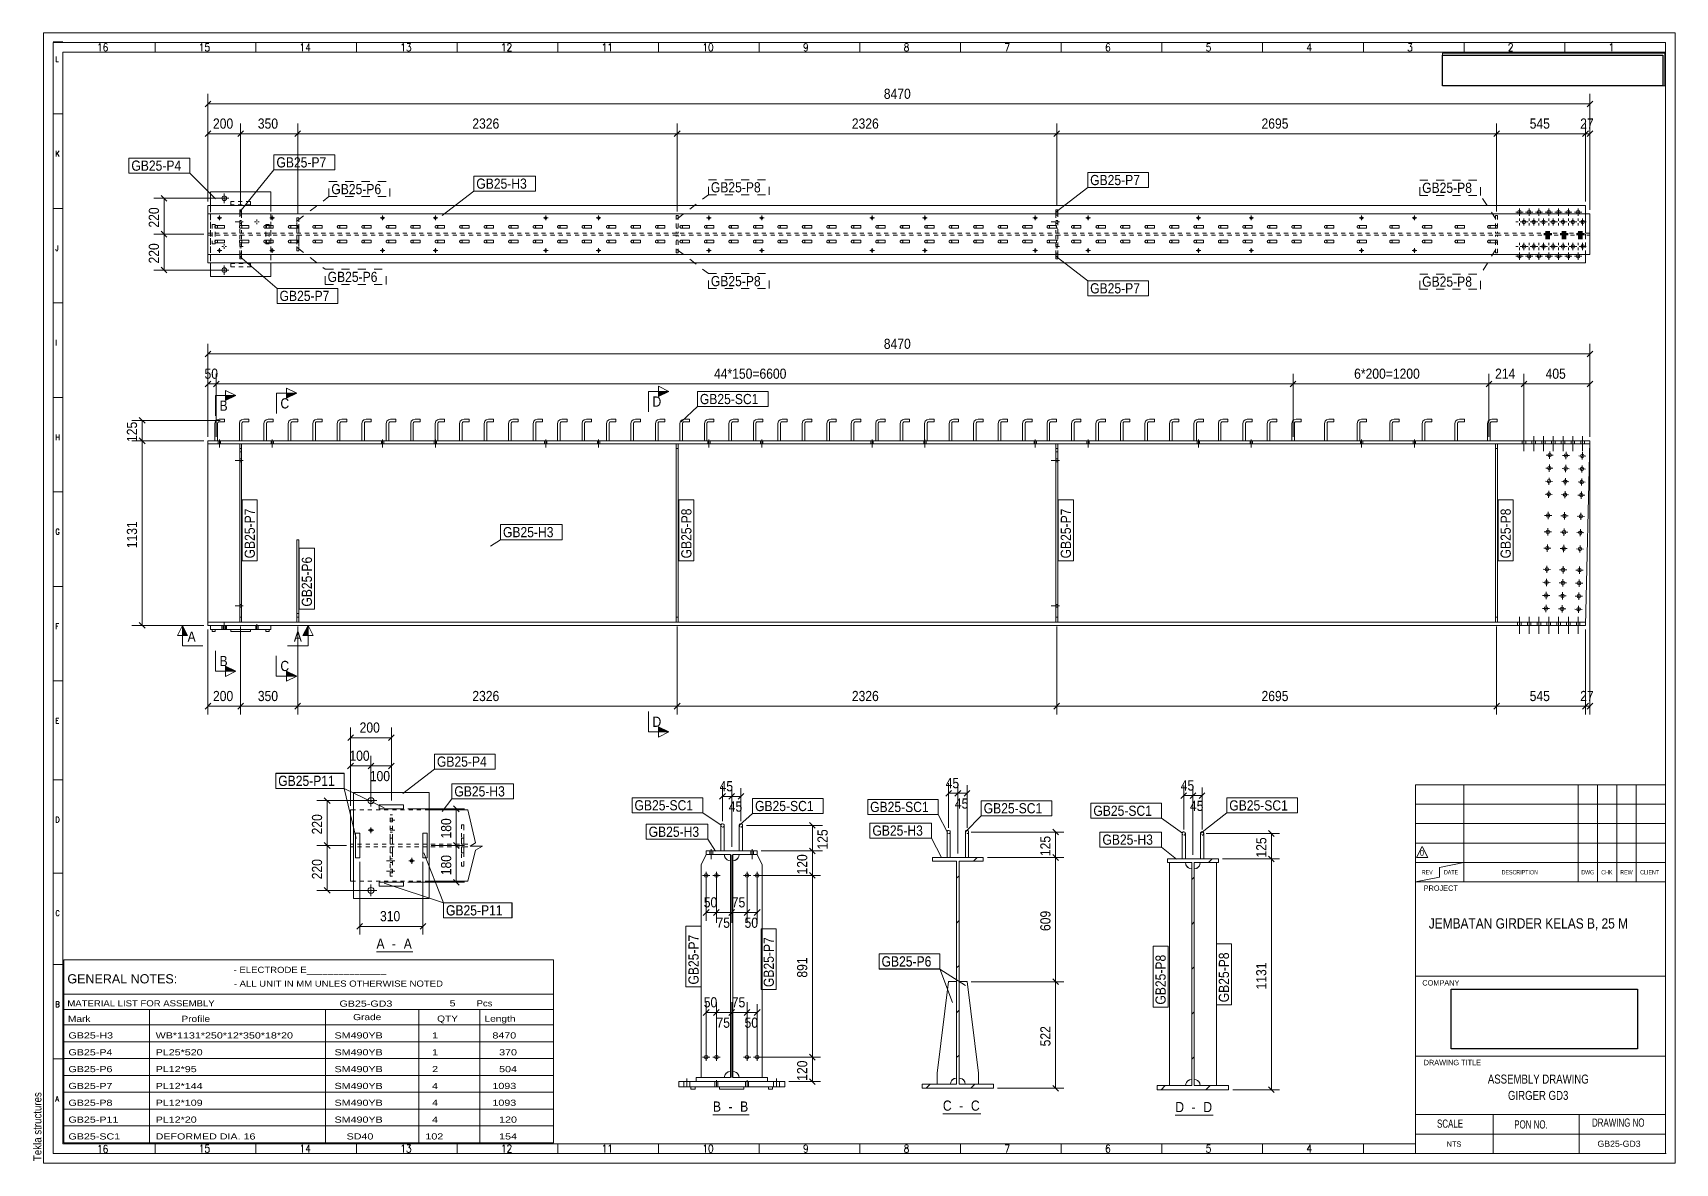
# Model space of a CAD drawing. Header units: millimetres. Extents: x 2 to 405, y 5 to 282.
import ezdxf

# ---------------------------------------------------------------- set-up
doc = ezdxf.new("R2010")
doc.units = ezdxf.units.MM
for name, pattern in [('XKITLINE00', [0]), ('XKITLINE01', [4, 1, -1, 1, -1]), ('XKITLINE02', [4, 2, -2])]:
    doc.linetypes.add(name, pattern=pattern)
for name, color, linetype, lineweight in [('Bolt', 7, 'Continuous', 0), ('DrawingSheet', 5, 'Continuous', 0), ('GraphicObject', 6, 'Continuous', 0), ('OtherObjectType', 1, 'Continuous', 0), ('Part', 2, 'Continuous', 0), ('PartMark', 3, 'Continuous', 0), ('Section', 6, 'Continuous', 0), ('Z-DIMENSIONS', 1, 'Continuous', 0)]:
    doc.layers.add(name, color=color, linetype=linetype, lineweight=lineweight)
doc.styles.add('ARIAL', font='ARIAL.TTF')
doc.styles.add('ARIAL_NARROW', font='ARIALN.TTF')
doc.styles.add('ROMANS', font='ROMANS__.TTF')
doc.styles.add('TECHNICLITE', font='TECHL___.TTF')
picture_1 = doc.add_image_def('image1.jpg', size_in_pixel=(1304, 175))
picture_2 = doc.add_image_def('image2.png', size_in_pixel=(4018, 1163))

# ---------------------------------------------------------------- blocks, each defined once
blk = doc.blocks.new('*A1')
at = {"layer": 'Part', "linetype": 'XKITLINE00', "lineweight": 0}
for p, q in [((233, 79), (233.9, 79.9)), ((228.85, 74.85), (229.45, 75.45)), ((228.85, 63.85), (229.45, 64.45)), ((228.85, 52.85), (229.45, 53.45)), ((228.85, 41.85), (229.45, 42.45)), ((228.85, 30.85), (229.45, 31.45)), ((221.35, 23.35), (222.35, 24.35)), ((232.35, 23.35), (233.35, 24.35))]:
    blk.add_line(p, q, dxfattribs=at)
blk = doc.blocks.new('*A2')
at = {"layer": 'Part', "linetype": 'XKITLINE00', "lineweight": 0}
for p, q in [((280.53, 79.55), (280.53, 79.55)), ((280.53, 79.55), (280.53, 79.55)), ((290.63, 78.65), (291.53, 79.55)), ((286.48, 74.5), (287.08, 75.1)), ((286.48, 63.5), (287.08, 64.1)), ((286.48, 52.5), (287.08, 53.1)), ((286.48, 41.49), (287.08, 42.09)), ((286.48, 30.49), (287.08, 31.09)), ((278.98, 23), (279.98, 24)), ((289.98, 23), (290.98, 24))]:
    blk.add_line(p, q, dxfattribs=at)
blk = doc.blocks.new('*A3')
at = {"layer": 'Part', "linetype": 'XKITLINE00', "lineweight": 0}
for p, q in [((46.32, 135.78), (46.32, 135.3)), ((46.32, 135.3), (47.12, 135.3)), ((47.12, 135.78), (47.12, 135.3))]:
    blk.add_line(p, q, dxfattribs=at)
at = {"layer": 'Part', "linetype": 'XKITLINE01', "lineweight": 0}
blk.add_line((46.32, 135.78), (47.12, 135.78), dxfattribs=at)
blk = doc.blocks.new('*A4')
at = {"layer": 'Part', "linetype": 'XKITLINE01', "lineweight": 0}
for p, q in [((311.02, 186.26), (311.17, 186.8)), ((311.02, 182.02), (311.02, 186.26)), ((311.17, 186.8), (311.56, 187.19)), ((311.56, 187.19), (312.1, 187.34)), ((311.66, 186.26), (311.72, 186.48)), ((311.66, 182.02), (311.66, 186.26)), ((311.72, 186.48), (311.88, 186.64)), ((311.88, 186.64), (312.1, 186.7)), ((312.1, 187.34), (313.34, 187.34)), ((312.1, 186.7), (313.34, 186.7)), ((313.34, 186.7), (313.34, 187.34)), ((311.66, 182.02), (311.02, 182.02))]:
    blk.add_line(p, q, dxfattribs=at)
blk = doc.blocks.new('*A5')
at = {"layer": 'Part', "linetype": 'XKITLINE01', "lineweight": 0}
for p, q in [((65.02, 186.26), (65.17, 186.8)), ((65.02, 182.02), (65.02, 186.26)), ((65.17, 186.8), (65.56, 187.19)), ((65.56, 187.19), (66.1, 187.34)), ((65.66, 186.26), (65.72, 186.48)), ((65.66, 182.02), (65.66, 186.26)), ((65.72, 186.48), (65.88, 186.64)), ((65.88, 186.64), (66.1, 186.7)), ((66.1, 187.34), (67.34, 187.34)), ((66.1, 186.7), (67.34, 186.7)), ((67.34, 186.7), (67.34, 187.34)), ((65.66, 182.02), (65.02, 182.02))]:
    blk.add_line(p, q, dxfattribs=at)
blk = doc.blocks.new('*A6')
at = {"layer": 'Part', "linetype": 'XKITLINE00', "lineweight": 0}
for p, q in [((65.02, 186.26), (65.17, 186.8)), ((65.02, 182.02), (65.02, 186.26)), ((65.17, 186.8), (65.56, 187.19)), ((65.56, 187.19), (66.1, 187.34)), ((65.66, 186.26), (65.72, 186.48)), ((65.66, 182.02), (65.66, 186.26)), ((65.72, 186.48), (65.88, 186.64)), ((65.88, 186.64), (66.1, 186.7)), ((66.1, 187.34), (67.34, 187.34)), ((66.1, 186.7), (67.34, 186.7)), ((67.34, 187.34), (67.34, 186.7))]:
    blk.add_line(p, q, dxfattribs=at)
at = {"layer": 'Part', "linetype": 'XKITLINE01', "lineweight": 0}
blk.add_line((65.66, 182.02), (65.02, 182.02), dxfattribs=at)
blk = doc.blocks.new('*A7')
at = {"layer": 'Part', "linetype": 'XKITLINE01', "lineweight": 0}
for p, q in [((71.02, 186.26), (71.17, 186.8)), ((71.02, 182.02), (71.02, 186.26)), ((71.17, 186.8), (71.56, 187.19)), ((71.56, 187.19), (72.1, 187.34)), ((71.66, 186.26), (71.72, 186.48)), ((71.66, 182.02), (71.66, 186.26)), ((71.72, 186.48), (71.88, 186.64)), ((71.88, 186.64), (72.1, 186.7)), ((72.1, 187.34), (73.34, 187.34)), ((72.1, 186.7), (73.34, 186.7)), ((73.34, 186.7), (73.34, 187.34)), ((71.66, 182.02), (71.02, 182.02))]:
    blk.add_line(p, q, dxfattribs=at)
blk = doc.blocks.new('*A8')
at = {"layer": 'Part', "linetype": 'XKITLINE00', "lineweight": 0}
for p, q in [((71.02, 186.26), (71.17, 186.8)), ((71.02, 182.02), (71.02, 186.26)), ((71.17, 186.8), (71.56, 187.19)), ((71.56, 187.19), (72.1, 187.34)), ((71.66, 186.26), (71.72, 186.48)), ((71.66, 182.02), (71.66, 186.26)), ((71.72, 186.48), (71.88, 186.64)), ((71.88, 186.64), (72.1, 186.7)), ((72.1, 187.34), (73.34, 187.34)), ((72.1, 186.7), (73.34, 186.7)), ((73.34, 187.34), (73.34, 186.7))]:
    blk.add_line(p, q, dxfattribs=at)
at = {"layer": 'Part', "linetype": 'XKITLINE01', "lineweight": 0}
blk.add_line((71.66, 182.02), (71.02, 182.02), dxfattribs=at)
blk = doc.blocks.new('*A9')
at = {"layer": 'Part', "linetype": 'XKITLINE01', "lineweight": 0}
for p, q in [((77.02, 186.26), (77.17, 186.8)), ((77.02, 182.02), (77.02, 186.26)), ((77.17, 186.8), (77.56, 187.19)), ((77.56, 187.19), (78.1, 187.34)), ((77.66, 186.26), (77.72, 186.48)), ((77.66, 182.02), (77.66, 186.26)), ((77.72, 186.48), (77.88, 186.64)), ((77.88, 186.64), (78.1, 186.7)), ((78.1, 187.34), (79.34, 187.34)), ((78.1, 186.7), (79.34, 186.7)), ((79.34, 186.7), (79.34, 187.34)), ((77.66, 182.02), (77.02, 182.02))]:
    blk.add_line(p, q, dxfattribs=at)
blk = doc.blocks.new('*A10')
at = {"layer": 'Part', "linetype": 'XKITLINE00', "lineweight": 0}
for p, q in [((77.02, 186.26), (77.17, 186.8)), ((77.02, 182.02), (77.02, 186.26)), ((77.17, 186.8), (77.56, 187.19)), ((77.56, 187.19), (78.1, 187.34)), ((77.66, 186.26), (77.72, 186.48)), ((77.66, 182.02), (77.66, 186.26)), ((77.72, 186.48), (77.88, 186.64)), ((77.88, 186.64), (78.1, 186.7)), ((78.1, 187.34), (79.34, 187.34)), ((78.1, 186.7), (79.34, 186.7)), ((79.34, 187.34), (79.34, 186.7))]:
    blk.add_line(p, q, dxfattribs=at)
at = {"layer": 'Part', "linetype": 'XKITLINE01', "lineweight": 0}
blk.add_line((77.66, 182.02), (77.02, 182.02), dxfattribs=at)
blk = doc.blocks.new('*A11')
at = {"layer": 'Part', "linetype": 'XKITLINE01', "lineweight": 0}
for p, q in [((83.02, 186.26), (83.17, 186.8)), ((83.02, 182.02), (83.02, 186.26)), ((83.17, 186.8), (83.56, 187.19)), ((83.56, 187.19), (84.1, 187.34)), ((83.66, 186.26), (83.72, 186.48)), ((83.66, 182.02), (83.66, 186.26)), ((83.72, 186.48), (83.88, 186.64)), ((83.88, 186.64), (84.1, 186.7)), ((84.1, 187.34), (85.34, 187.34)), ((84.1, 186.7), (85.34, 186.7)), ((85.34, 186.7), (85.34, 187.34)), ((83.66, 182.02), (83.02, 182.02))]:
    blk.add_line(p, q, dxfattribs=at)
blk = doc.blocks.new('*A12')
at = {"layer": 'Bolt', "linetype": 'XKITLINE00', "lineweight": 0}
for p, q in [((367.48, 182.02), (367.48, 181.3)), ((367.92, 183.17), (367.92, 179.45)), ((368.36, 182.02), (368.36, 181.3)), ((369.88, 182.02), (369.88, 181.3)), ((370.32, 183.17), (370.32, 179.45)), ((370.76, 182.02), (370.76, 181.3)), ((372.28, 182.02), (372.28, 181.3)), ((372.72, 183.17), (372.72, 179.45)), ((373.16, 182.02), (373.16, 181.3)), ((374.68, 182.02), (374.68, 181.3)), ((375.12, 183.17), (375.12, 179.45)), ((375.56, 182.02), (375.56, 181.3)), ((377.08, 182.02), (377.08, 181.3)), ((377.52, 183.17), (377.52, 179.45)), ((377.96, 182.02), (377.96, 181.3)), ((379.48, 182.02), (379.48, 181.3)), ((379.92, 183.17), (379.92, 179.45)), ((380.36, 182.02), (380.36, 181.3)), ((381.88, 182.02), (381.88, 181.3)), ((382.32, 183.17), (382.32, 179.45)), ((382.76, 182.02), (382.76, 181.3))]:
    blk.add_line(p, q, dxfattribs=at)
blk = doc.blocks.new('*A13')
at = {"layer": 'Bolt', "linetype": 'XKITLINE00', "lineweight": 0}
for p, q in [((367.48, 182.02), (367.48, 181.3)), ((367.92, 183.17), (367.92, 179.45)), ((368.36, 182.02), (368.36, 181.3)), ((369.88, 182.02), (369.88, 181.3)), ((370.32, 183.17), (370.32, 179.45)), ((370.76, 182.02), (370.76, 181.3)), ((372.28, 182.02), (372.28, 181.3)), ((372.72, 183.17), (372.72, 179.45)), ((373.16, 182.02), (373.16, 181.3)), ((374.68, 182.02), (374.68, 181.3)), ((375.12, 183.17), (375.12, 179.45)), ((375.56, 182.02), (375.56, 181.3)), ((377.08, 182.02), (377.08, 181.3)), ((377.52, 183.17), (377.52, 179.45)), ((377.96, 182.02), (377.96, 181.3)), ((379.48, 182.02), (379.48, 181.3)), ((379.92, 183.17), (379.92, 179.45)), ((380.36, 182.02), (380.36, 181.3)), ((381.88, 182.02), (381.88, 181.3)), ((382.32, 183.17), (382.32, 179.45)), ((382.76, 182.02), (382.76, 181.3))]:
    blk.add_line(p, q, dxfattribs=at)
blk = doc.blocks.new('*A14')
at = {"layer": 'Bolt', "linetype": 'XKITLINE00', "lineweight": 0}
for p, q in [((300.81, 182.02), (300.81, 181.3)), ((300.81, 182.02), (300.81, 181.3)), ((301.09, 182.34), (301.09, 180.42)), ((301.09, 182.34), (301.09, 180.42)), ((301.37, 182.02), (301.37, 181.3)), ((301.37, 182.02), (301.37, 181.3)), ((327.85, 182.02), (327.85, 181.3)), ((327.85, 182.02), (327.85, 181.3)), ((328.13, 182.34), (328.13, 180.42)), ((328.13, 182.34), (328.13, 180.42)), ((328.41, 182.02), (328.41, 181.3)), ((328.41, 182.02), (328.41, 181.3)), ((340.81, 182.02), (340.81, 181.3)), ((340.81, 182.02), (340.81, 181.3)), ((341.09, 182.34), (341.09, 180.42)), ((341.09, 182.34), (341.09, 180.42)), ((341.37, 182.02), (341.37, 181.3)), ((341.37, 182.02), (341.37, 181.3))]:
    blk.add_line(p, q, dxfattribs=at)
blk = doc.blocks.new('*A15')
at = {"layer": 'Part', "linetype": 'XKITLINE00', "lineweight": 0}
for p, q in [((83.02, 186.26), (83.17, 186.8)), ((83.02, 182.02), (83.02, 186.26)), ((83.17, 186.8), (83.56, 187.19)), ((83.56, 187.19), (84.1, 187.34)), ((83.66, 186.26), (83.72, 186.48)), ((83.66, 182.02), (83.66, 186.26)), ((83.72, 186.48), (83.88, 186.64)), ((83.88, 186.64), (84.1, 186.7)), ((84.1, 187.34), (85.34, 187.34)), ((84.1, 186.7), (85.34, 186.7)), ((85.34, 187.34), (85.34, 186.7))]:
    blk.add_line(p, q, dxfattribs=at)
at = {"layer": 'Part', "linetype": 'XKITLINE01', "lineweight": 0}
blk.add_line((83.66, 182.02), (83.02, 182.02), dxfattribs=at)
blk = doc.blocks.new('*A16')
at = {"layer": 'Part', "linetype": 'XKITLINE01', "lineweight": 0}
for p, q in [((89.02, 186.26), (89.17, 186.8)), ((89.02, 182.02), (89.02, 186.26)), ((89.17, 186.8), (89.56, 187.19)), ((89.56, 187.19), (90.1, 187.34)), ((89.66, 186.26), (89.72, 186.48)), ((89.66, 182.02), (89.66, 186.26)), ((89.72, 186.48), (89.88, 186.64)), ((89.88, 186.64), (90.1, 186.7)), ((90.1, 187.34), (91.34, 187.34)), ((90.1, 186.7), (91.34, 186.7)), ((91.34, 186.7), (91.34, 187.34)), ((89.66, 182.02), (89.02, 182.02))]:
    blk.add_line(p, q, dxfattribs=at)
blk = doc.blocks.new('*A17')
at = {"layer": 'Part', "linetype": 'XKITLINE00', "lineweight": 0}
for p, q in [((89.02, 186.26), (89.17, 186.8)), ((89.02, 182.02), (89.02, 186.26)), ((89.17, 186.8), (89.56, 187.19)), ((89.56, 187.19), (90.1, 187.34)), ((89.66, 186.26), (89.72, 186.48)), ((89.66, 182.02), (89.66, 186.26)), ((89.72, 186.48), (89.88, 186.64)), ((89.88, 186.64), (90.1, 186.7)), ((90.1, 187.34), (91.34, 187.34)), ((90.1, 186.7), (91.34, 186.7)), ((91.34, 187.34), (91.34, 186.7))]:
    blk.add_line(p, q, dxfattribs=at)
at = {"layer": 'Part', "linetype": 'XKITLINE01', "lineweight": 0}
blk.add_line((89.66, 182.02), (89.02, 182.02), dxfattribs=at)
blk = doc.blocks.new('*A18')
at = {"layer": 'Part', "linetype": 'XKITLINE01', "lineweight": 0}
for p, q in [((95.02, 186.26), (95.17, 186.8)), ((95.02, 182.02), (95.02, 186.26)), ((95.17, 186.8), (95.56, 187.19)), ((95.56, 187.19), (96.1, 187.34)), ((95.66, 186.26), (95.72, 186.48)), ((95.66, 182.02), (95.66, 186.26)), ((95.72, 186.48), (95.88, 186.64)), ((95.88, 186.64), (96.1, 186.7)), ((96.1, 187.34), (97.34, 187.34)), ((96.1, 186.7), (97.34, 186.7)), ((97.34, 186.7), (97.34, 187.34)), ((95.66, 182.02), (95.02, 182.02))]:
    blk.add_line(p, q, dxfattribs=at)
blk = doc.blocks.new('*A19')
at = {"layer": 'Part', "linetype": 'XKITLINE00', "lineweight": 0}
for p, q in [((95.02, 186.26), (95.17, 186.8)), ((95.02, 182.02), (95.02, 186.26)), ((95.17, 186.8), (95.56, 187.19)), ((95.56, 187.19), (96.1, 187.34)), ((95.66, 186.26), (95.72, 186.48)), ((95.66, 182.02), (95.66, 186.26)), ((95.72, 186.48), (95.88, 186.64)), ((95.88, 186.64), (96.1, 186.7)), ((96.1, 187.34), (97.34, 187.34)), ((96.1, 186.7), (97.34, 186.7)), ((97.34, 187.34), (97.34, 186.7))]:
    blk.add_line(p, q, dxfattribs=at)
at = {"layer": 'Part', "linetype": 'XKITLINE01', "lineweight": 0}
blk.add_line((95.66, 182.02), (95.02, 182.02), dxfattribs=at)
blk = doc.blocks.new('*A20')
at = {"layer": 'Part', "linetype": 'XKITLINE01', "lineweight": 0}
for p, q in [((101.02, 186.26), (101.17, 186.8)), ((101.02, 182.02), (101.02, 186.26)), ((101.17, 186.8), (101.56, 187.19)), ((101.56, 187.19), (102.1, 187.34)), ((101.66, 186.26), (101.72, 186.48)), ((101.66, 182.02), (101.66, 186.26)), ((101.72, 186.48), (101.88, 186.64)), ((101.88, 186.64), (102.1, 186.7)), ((102.1, 187.34), (103.34, 187.34)), ((102.1, 186.7), (103.34, 186.7)), ((103.34, 186.7), (103.34, 187.34)), ((101.66, 182.02), (101.02, 182.02))]:
    blk.add_line(p, q, dxfattribs=at)
blk = doc.blocks.new('*A21')
at = {"layer": 'Part', "linetype": 'XKITLINE00', "lineweight": 0}
for p, q in [((101.02, 186.26), (101.17, 186.8)), ((101.02, 182.02), (101.02, 186.26)), ((101.17, 186.8), (101.56, 187.19)), ((101.56, 187.19), (102.1, 187.34)), ((101.66, 186.26), (101.72, 186.48)), ((101.66, 182.02), (101.66, 186.26)), ((101.72, 186.48), (101.88, 186.64)), ((101.88, 186.64), (102.1, 186.7)), ((102.1, 187.34), (103.34, 187.34)), ((102.1, 186.7), (103.34, 186.7)), ((103.34, 187.34), (103.34, 186.7))]:
    blk.add_line(p, q, dxfattribs=at)
at = {"layer": 'Part', "linetype": 'XKITLINE01', "lineweight": 0}
blk.add_line((101.66, 182.02), (101.02, 182.02), dxfattribs=at)
blk = doc.blocks.new('*A22')
at = {"layer": 'Part', "linetype": 'XKITLINE00', "lineweight": 0}
for p, q in [((319.02, 186.26), (319.17, 186.8)), ((319.02, 182.02), (319.02, 186.26)), ((319.17, 186.8), (319.56, 187.19)), ((319.56, 187.19), (320.1, 187.34)), ((319.66, 186.26), (319.72, 186.48)), ((319.66, 182.02), (319.66, 186.26)), ((319.72, 186.48), (319.88, 186.64)), ((319.88, 186.64), (320.1, 186.7)), ((320.1, 187.34), (321.34, 187.34)), ((320.1, 186.7), (321.34, 186.7)), ((321.34, 187.34), (321.34, 186.7))]:
    blk.add_line(p, q, dxfattribs=at)
at = {"layer": 'Part', "linetype": 'XKITLINE01', "lineweight": 0}
blk.add_line((319.66, 182.02), (319.02, 182.02), dxfattribs=at)
blk = doc.blocks.new('*A23')
at = {"layer": 'Part', "linetype": 'XKITLINE01', "lineweight": 0}
for p, q in [((47.02, 186.26), (47.17, 186.8)), ((47.02, 182.02), (47.02, 186.26)), ((47.17, 186.8), (47.56, 187.19)), ((47.56, 187.19), (48.1, 187.34)), ((47.66, 186.26), (47.72, 186.48)), ((47.66, 182.02), (47.66, 186.26)), ((47.72, 186.48), (47.88, 186.64)), ((47.88, 186.64), (48.1, 186.7)), ((48.1, 187.34), (49.34, 187.34)), ((48.1, 186.7), (49.34, 186.7)), ((49.34, 186.7), (49.34, 187.34)), ((47.66, 182.02), (47.02, 182.02))]:
    blk.add_line(p, q, dxfattribs=at)
blk = doc.blocks.new('*A24')
at = {"layer": 'Part', "linetype": 'XKITLINE00', "lineweight": 0}
for p, q in [((47.02, 186.26), (47.17, 186.8)), ((47.02, 182.02), (47.02, 186.26)), ((47.17, 186.8), (47.56, 187.19)), ((47.56, 187.19), (48.1, 187.34)), ((47.66, 186.26), (47.72, 186.48)), ((47.66, 182.02), (47.66, 186.26)), ((47.72, 186.48), (47.88, 186.64)), ((47.88, 186.64), (48.1, 186.7)), ((48.1, 187.34), (49.34, 187.34)), ((48.1, 186.7), (49.34, 186.7)), ((49.34, 187.34), (49.34, 186.7))]:
    blk.add_line(p, q, dxfattribs=at)
at = {"layer": 'Part', "linetype": 'XKITLINE01', "lineweight": 0}
blk.add_line((47.66, 182.02), (47.02, 182.02), dxfattribs=at)
blk = doc.blocks.new('*A25')
at = {"layer": 'Part', "linetype": 'XKITLINE01', "lineweight": 0}
for p, q in [((53.02, 186.26), (53.17, 186.8)), ((53.02, 182.02), (53.02, 186.26)), ((53.17, 186.8), (53.56, 187.19)), ((53.56, 187.19), (54.1, 187.34)), ((53.66, 186.26), (53.72, 186.48)), ((53.66, 182.02), (53.66, 186.26)), ((53.72, 186.48), (53.88, 186.64)), ((53.88, 186.64), (54.1, 186.7)), ((54.1, 187.34), (55.34, 187.34)), ((54.1, 186.7), (55.34, 186.7)), ((55.34, 186.7), (55.34, 187.34)), ((53.66, 182.02), (53.02, 182.02))]:
    blk.add_line(p, q, dxfattribs=at)
blk = doc.blocks.new('*A26')
at = {"layer": 'Part', "linetype": 'XKITLINE00', "lineweight": 0}
for p, q in [((53.02, 186.26), (53.17, 186.8)), ((53.02, 182.02), (53.02, 186.26)), ((53.17, 186.8), (53.56, 187.19)), ((53.56, 187.19), (54.1, 187.34)), ((53.66, 186.26), (53.72, 186.48)), ((53.66, 182.02), (53.66, 186.26)), ((53.72, 186.48), (53.88, 186.64)), ((53.88, 186.64), (54.1, 186.7)), ((54.1, 187.34), (55.34, 187.34)), ((54.1, 186.7), (55.34, 186.7)), ((55.34, 187.34), (55.34, 186.7))]:
    blk.add_line(p, q, dxfattribs=at)
at = {"layer": 'Part', "linetype": 'XKITLINE01', "lineweight": 0}
blk.add_line((53.66, 182.02), (53.02, 182.02), dxfattribs=at)
blk = doc.blocks.new('*A27')
at = {"layer": 'Part', "linetype": 'XKITLINE01', "lineweight": 0}
for p, q in [((59.02, 186.26), (59.17, 186.8)), ((59.02, 182.02), (59.02, 186.26)), ((59.17, 186.8), (59.56, 187.19)), ((59.56, 187.19), (60.1, 187.34)), ((59.66, 186.26), (59.72, 186.48)), ((59.66, 182.02), (59.66, 186.26)), ((59.72, 186.48), (59.88, 186.64)), ((59.88, 186.64), (60.1, 186.7)), ((60.1, 187.34), (61.34, 187.34)), ((60.1, 186.7), (61.34, 186.7)), ((61.34, 186.7), (61.34, 187.34)), ((59.66, 182.02), (59.02, 182.02))]:
    blk.add_line(p, q, dxfattribs=at)
blk = doc.blocks.new('*A28')
at = {"layer": 'Part', "linetype": 'XKITLINE00', "lineweight": 0}
for p, q in [((59.02, 186.26), (59.17, 186.8)), ((59.02, 182.02), (59.02, 186.26)), ((59.17, 186.8), (59.56, 187.19)), ((59.56, 187.19), (60.1, 187.34)), ((59.66, 186.26), (59.72, 186.48)), ((59.66, 182.02), (59.66, 186.26)), ((59.72, 186.48), (59.88, 186.64)), ((59.88, 186.64), (60.1, 186.7)), ((60.1, 187.34), (61.34, 187.34)), ((60.1, 186.7), (61.34, 186.7)), ((61.34, 187.34), (61.34, 186.7))]:
    blk.add_line(p, q, dxfattribs=at)
at = {"layer": 'Part', "linetype": 'XKITLINE01', "lineweight": 0}
blk.add_line((59.66, 182.02), (59.02, 182.02), dxfattribs=at)
blk = doc.blocks.new('*A29')
at = {"layer": 'Part', "linetype": 'XKITLINE00', "lineweight": 0}
for p, q in [((311.02, 186.26), (311.17, 186.8)), ((311.02, 182.02), (311.02, 186.26)), ((311.17, 186.8), (311.56, 187.19)), ((311.56, 187.19), (312.1, 187.34)), ((311.66, 186.26), (311.72, 186.48)), ((311.66, 182.02), (311.66, 186.26)), ((311.72, 186.48), (311.88, 186.64)), ((311.88, 186.64), (312.1, 186.7)), ((312.1, 187.34), (313.34, 187.34)), ((312.1, 186.7), (313.34, 186.7)), ((313.34, 187.34), (313.34, 186.7))]:
    blk.add_line(p, q, dxfattribs=at)
at = {"layer": 'Part', "linetype": 'XKITLINE01', "lineweight": 0}
blk.add_line((311.66, 182.02), (311.02, 182.02), dxfattribs=at)
blk = doc.blocks.new('*A30')
at = {"layer": 'Part', "linetype": 'XKITLINE01', "lineweight": 0}
for p, q in [((359.02, 186.26), (359.17, 186.8)), ((359.02, 182.02), (359.02, 186.26)), ((359.17, 186.8), (359.56, 187.19)), ((359.56, 187.19), (360.1, 187.34)), ((359.66, 186.26), (359.72, 186.48)), ((359.66, 182.02), (359.66, 186.26)), ((359.72, 186.48), (359.88, 186.64)), ((359.88, 186.64), (360.1, 186.7)), ((360.1, 187.34), (361.34, 187.34)), ((360.1, 186.7), (361.34, 186.7)), ((361.34, 186.7), (361.34, 187.34)), ((359.66, 182.02), (359.02, 182.02))]:
    blk.add_line(p, q, dxfattribs=at)
blk = doc.blocks.new('*A31')
at = {"layer": 'Part', "linetype": 'XKITLINE00', "lineweight": 0}
for p, q in [((359.02, 186.26), (359.17, 186.8)), ((359.02, 182.02), (359.02, 186.26)), ((359.17, 186.8), (359.56, 187.19)), ((359.56, 187.19), (360.1, 187.34)), ((359.66, 186.26), (359.72, 186.48)), ((359.66, 182.02), (359.66, 186.26)), ((359.72, 186.48), (359.88, 186.64)), ((359.88, 186.64), (360.1, 186.7)), ((360.1, 187.34), (361.34, 187.34)), ((360.1, 186.7), (361.34, 186.7)), ((361.34, 187.34), (361.34, 186.7))]:
    blk.add_line(p, q, dxfattribs=at)
at = {"layer": 'Part', "linetype": 'XKITLINE01', "lineweight": 0}
for p, q in [((359.02, 182.02), (359.02, 182.02)), ((359.66, 182.02), (359.02, 182.02)), ((359.66, 182.02), (359.66, 182.02))]:
    blk.add_line(p, q, dxfattribs=at)
blk = doc.blocks.new('*A32')
at = {"layer": 'Part', "linetype": 'XKITLINE01', "lineweight": 0}
for p, q in [((161.02, 186.26), (161.17, 186.8)), ((161.02, 182.02), (161.02, 186.26)), ((161.17, 186.8), (161.56, 187.19)), ((161.56, 187.19), (162.1, 187.34)), ((161.66, 186.26), (161.72, 186.48)), ((161.66, 182.02), (161.66, 186.26)), ((161.72, 186.48), (161.88, 186.64)), ((161.88, 186.64), (162.1, 186.7)), ((162.1, 187.34), (163.34, 187.34)), ((162.1, 186.7), (163.34, 186.7)), ((163.34, 186.7), (163.34, 187.34)), ((161.66, 182.02), (161.02, 182.02))]:
    blk.add_line(p, q, dxfattribs=at)
blk = doc.blocks.new('*A33')
at = {"layer": 'Part', "linetype": 'XKITLINE00', "lineweight": 0}
for p, q in [((161.02, 186.26), (161.17, 186.8)), ((161.02, 182.02), (161.02, 186.26)), ((161.17, 186.8), (161.56, 187.19)), ((161.56, 187.19), (162.1, 187.34)), ((161.66, 186.26), (161.72, 186.48)), ((161.66, 182.02), (161.66, 186.26)), ((161.72, 186.48), (161.88, 186.64)), ((161.88, 186.64), (162.1, 186.7)), ((162.1, 187.34), (163.34, 187.34)), ((162.1, 186.7), (163.34, 186.7)), ((163.34, 187.34), (163.34, 186.7))]:
    blk.add_line(p, q, dxfattribs=at)
at = {"layer": 'Part', "linetype": 'XKITLINE01', "lineweight": 0}
blk.add_line((161.66, 182.02), (161.02, 182.02), dxfattribs=at)
blk = doc.blocks.new('*A34')
at = {"layer": 'Part', "linetype": 'XKITLINE01', "lineweight": 0}
for p, q in [((351.02, 186.26), (351.17, 186.8)), ((351.02, 182.02), (351.02, 186.26)), ((351.17, 186.8), (351.56, 187.19)), ((351.56, 187.19), (352.1, 187.34)), ((351.66, 186.26), (351.72, 186.48)), ((351.66, 182.02), (351.66, 186.26)), ((351.72, 186.48), (351.88, 186.64)), ((351.88, 186.64), (352.1, 186.7)), ((352.1, 187.34), (353.34, 187.34)), ((352.1, 186.7), (353.34, 186.7)), ((353.34, 186.7), (353.34, 187.34)), ((351.66, 182.02), (351.02, 182.02))]:
    blk.add_line(p, q, dxfattribs=at)
blk = doc.blocks.new('*A35')
at = {"layer": 'Part', "linetype": 'XKITLINE00', "lineweight": 0}
for p, q in [((351.02, 186.26), (351.17, 186.8)), ((351.02, 182.02), (351.02, 186.26)), ((351.17, 186.8), (351.56, 187.19)), ((351.56, 187.19), (352.1, 187.34)), ((351.66, 186.26), (351.72, 186.48)), ((351.66, 182.02), (351.66, 186.26)), ((351.72, 186.48), (351.88, 186.64)), ((351.88, 186.64), (352.1, 186.7)), ((352.1, 187.34), (353.34, 187.34)), ((352.1, 186.7), (353.34, 186.7)), ((353.34, 187.34), (353.34, 186.7))]:
    blk.add_line(p, q, dxfattribs=at)
at = {"layer": 'Part', "linetype": 'XKITLINE01', "lineweight": 0}
for p, q in [((351.02, 182.02), (351.02, 182.02)), ((351.66, 182.02), (351.02, 182.02)), ((351.66, 182.02), (351.66, 182.02))]:
    blk.add_line(p, q, dxfattribs=at)
blk = doc.blocks.new('*A36')
at = {"layer": 'Bolt', "linetype": 'XKITLINE00', "lineweight": 0}
for p, q in [((253.64, 141.94), (253.16, 141.94)), ((253.64, 141.94), (253.16, 141.94)), ((254.04, 141.58), (253.16, 141.58)), ((254.04, 141.58), (253.16, 141.58)), ((253.64, 141.22), (253.16, 141.22)), ((253.64, 141.22), (253.16, 141.22))]:
    blk.add_line(p, q, dxfattribs=at)
blk = doc.blocks.new('*A37')
at = {"layer": 'Bolt', "linetype": 'XKITLINE02', "lineweight": 0}
for p, q in [((254.04, 177.22), (251.84, 177.22)), ((254.04, 177.22), (251.84, 177.22)), ((253.64, 177.58), (253.16, 177.58)), ((253.64, 177.58), (253.16, 177.58)), ((253.64, 176.86), (253.16, 176.86)), ((253.64, 176.86), (253.16, 176.86))]:
    blk.add_line(p, q, dxfattribs=at)
blk = doc.blocks.new('*A38')
at = {"layer": 'Bolt', "linetype": 'XKITLINE02', "lineweight": 0}
for p, q in [((254.04, 141.58), (251.84, 141.58)), ((254.04, 141.58), (251.84, 141.58)), ((253.64, 141.94), (253.16, 141.94)), ((253.64, 141.94), (253.16, 141.94)), ((253.64, 141.22), (253.16, 141.22)), ((253.64, 141.22), (253.16, 141.22))]:
    blk.add_line(p, q, dxfattribs=at)
blk = doc.blocks.new('*A39')
at = {"layer": 'Bolt', "linetype": 'XKITLINE00', "lineweight": 0}
for p, q in [((49.32, 137.1), (49.32, 135.78)), ((57.32, 137.1), (57.32, 135.78)), ((49.04, 136.78), (49.04, 135.78)), ((49.6, 136.78), (49.6, 135.78)), ((57.04, 136.78), (57.04, 135.78)), ((57.6, 136.78), (57.6, 135.78))]:
    blk.add_line(p, q, dxfattribs=at)
blk = doc.blocks.new('*A40')
at = {"layer": 'Bolt', "linetype": 'XKITLINE00', "lineweight": 0}
for p, q in [((49.32, 137.38), (49.32, 135.78)), ((49.32, 137.38), (49.32, 135.78)), ((48.74, 136.78), (48.74, 135.78)), ((48.74, 136.78), (48.74, 135.78)), ((49.9, 136.78), (49.9, 135.78)), ((49.9, 136.78), (49.9, 135.78))]:
    blk.add_line(p, q, dxfattribs=at)
blk = doc.blocks.new('*A41')
at = {"layer": 'Part', "linetype": 'XKITLINE00', "lineweight": 0}
for p, q in [((160.12, 137.58), (160.12, 181.3)), ((160.6, 181.3), (160.6, 137.58)), ((160.6, 137.58), (160.12, 137.58))]:
    blk.add_line(p, q, dxfattribs=at)
at = {"layer": 'Part', "linetype": 'XKITLINE01', "lineweight": 0}
for p, q in [((160.6, 181.3), (160.12, 181.3)), ((160.12, 181.3), (160.12, 181.3)), ((160.12, 181.3), (160.12, 181.3)), ((160.6, 181.3), (160.6, 181.3)), ((160.6, 181.3), (160.6, 181.3)), ((160.12, 180.1), (160.6, 180.1)), ((160.12, 138.78), (160.6, 138.78))]:
    blk.add_line(p, q, dxfattribs=at)
blk = doc.blocks.new('*A42')
at = {"layer": 'Part', "linetype": 'XKITLINE01', "lineweight": 0}
for p, q in [((160.12, 137.58), (160.12, 181.3)), ((160.6, 181.3), (160.12, 181.3)), ((160.6, 137.58), (160.6, 181.3)), ((160.12, 180.1), (160.6, 180.1)), ((160.6, 138.78), (160.12, 138.78)), ((160.12, 137.58), (160.6, 137.58))]:
    blk.add_line(p, q, dxfattribs=at)
blk = doc.blocks.new('*A43')
at = {"layer": 'Bolt', "linetype": 'XKITLINE00', "lineweight": 0}
for p, q in [((47.85, 182.02), (47.85, 181.3)), ((47.85, 182.02), (47.85, 181.3)), ((48.13, 182.34), (48.13, 180.42)), ((48.13, 182.34), (48.13, 180.42)), ((48.41, 182.02), (48.41, 181.3)), ((48.41, 182.02), (48.41, 181.3)), ((60.81, 182.02), (60.81, 181.3)), ((60.81, 182.02), (60.81, 181.3)), ((61.09, 182.34), (61.09, 180.42)), ((61.09, 182.34), (61.09, 180.42)), ((61.37, 182.02), (61.37, 181.3)), ((61.37, 182.02), (61.37, 181.3)), ((87.85, 182.02), (87.85, 181.3)), ((87.85, 182.02), (87.85, 181.3)), ((88.13, 182.34), (88.13, 180.42)), ((88.13, 182.34), (88.13, 180.42)), ((88.41, 182.02), (88.41, 181.3)), ((88.41, 182.02), (88.41, 181.3)), ((100.81, 182.02), (100.81, 181.3)), ((101.09, 182.34), (101.09, 180.42)), ((101.37, 182.02), (101.37, 181.3)), ((127.85, 182.02), (127.85, 181.3)), ((127.85, 182.02), (127.85, 181.3)), ((128.13, 182.34), (128.13, 180.42)), ((128.13, 182.34), (128.13, 180.42)), ((128.41, 182.02), (128.41, 181.3)), ((128.41, 182.02), (128.41, 181.3)), ((140.81, 182.02), (140.81, 181.3)), ((140.81, 182.02), (140.81, 181.3)), ((141.09, 182.34), (141.09, 180.42)), ((141.09, 182.34), (141.09, 180.42)), ((141.37, 182.02), (141.37, 181.3)), ((141.37, 182.02), (141.37, 181.3)), ((167.85, 182.02), (167.85, 181.3)), ((167.85, 182.02), (167.85, 181.3)), ((168.13, 182.34), (168.13, 180.42)), ((168.13, 182.34), (168.13, 180.42)), ((168.41, 182.02), (168.41, 181.3)), ((168.41, 182.02), (168.41, 181.3)), ((180.81, 182.02), (180.81, 181.3)), ((180.81, 182.02), (180.81, 181.3)), ((181.09, 182.34), (181.09, 180.42)), ((181.09, 182.34), (181.09, 180.42)), ((181.37, 182.02), (181.37, 181.3)), ((181.37, 182.02), (181.37, 181.3)), ((207.85, 182.02), (207.85, 181.3)), ((207.85, 182.02), (207.85, 181.3)), ((208.13, 182.34), (208.13, 180.42)), ((208.13, 182.34), (208.13, 180.42)), ((208.41, 182.02), (208.41, 181.3)), ((208.41, 182.02), (208.41, 181.3)), ((220.81, 182.02), (220.81, 181.3)), ((221.09, 182.34), (221.09, 180.42)), ((221.37, 182.02), (221.37, 181.3)), ((247.85, 182.02), (247.85, 181.3)), ((247.85, 182.02), (247.85, 181.3)), ((248.13, 182.34), (248.13, 180.42)), ((248.13, 182.34), (248.13, 180.42)), ((248.41, 182.02), (248.41, 181.3)), ((248.41, 182.02), (248.41, 181.3)), ((260.81, 182.02), (260.81, 181.3)), ((260.81, 182.02), (260.81, 181.3)), ((261.09, 182.34), (261.09, 180.42)), ((261.09, 182.34), (261.09, 180.42)), ((261.37, 182.02), (261.37, 181.3)), ((261.37, 182.02), (261.37, 181.3)), ((287.85, 182.02), (287.85, 181.3)), ((287.85, 182.02), (287.85, 181.3)), ((288.13, 182.34), (288.13, 180.42)), ((288.13, 182.34), (288.13, 180.42)), ((288.41, 182.02), (288.41, 181.3)), ((288.41, 182.02), (288.41, 181.3))]:
    blk.add_line(p, q, dxfattribs=at)
at = {"layer": 'Bolt', "linetype": 'XKITLINE02', "lineweight": 0}
for p, q in [((100.81, 182.02), (100.81, 181.3)), ((101.09, 182.34), (101.09, 180.42)), ((101.37, 182.02), (101.37, 181.3)), ((220.81, 182.02), (220.81, 181.3)), ((221.09, 182.34), (221.09, 180.42)), ((221.37, 182.02), (221.37, 181.3))]:
    blk.add_line(p, q, dxfattribs=at)
blk = doc.blocks.new('*A44')
at = {"layer": 'Bolt', "linetype": 'XKITLINE00', "lineweight": 0}
for p, q in [((366.38, 137.58), (366.38, 136.78)), ((366.38, 137.58), (366.38, 136.78)), ((366.82, 138.86), (366.82, 134.74)), ((366.82, 138.86), (366.82, 134.74)), ((367.26, 137.58), (367.26, 136.78)), ((367.26, 137.58), (367.26, 136.78)), ((368.78, 137.58), (368.78, 136.78)), ((368.78, 137.58), (368.78, 136.78)), ((369.22, 138.86), (369.22, 134.74)), ((369.22, 138.86), (369.22, 134.74)), ((369.66, 137.58), (369.66, 136.78)), ((369.66, 137.58), (369.66, 136.78)), ((371.18, 137.58), (371.18, 136.78)), ((371.18, 137.58), (371.18, 136.78)), ((371.62, 138.86), (371.62, 134.74)), ((371.62, 138.86), (371.62, 134.74)), ((372.06, 137.58), (372.06, 136.78)), ((372.06, 137.58), (372.06, 136.78)), ((373.58, 137.58), (373.58, 136.78)), ((373.58, 137.58), (373.58, 136.78)), ((374.02, 138.86), (374.02, 134.74)), ((374.02, 138.86), (374.02, 134.74)), ((374.46, 137.58), (374.46, 136.78)), ((374.46, 137.58), (374.46, 136.78)), ((375.98, 137.58), (375.98, 136.78)), ((375.98, 137.58), (375.98, 136.78)), ((376.42, 138.86), (376.42, 134.74)), ((376.42, 138.86), (376.42, 134.74)), ((376.86, 137.58), (376.86, 136.78)), ((376.86, 137.58), (376.86, 136.78)), ((378.38, 137.58), (378.38, 136.78)), ((378.38, 137.58), (378.38, 136.78)), ((378.82, 138.86), (378.82, 134.74)), ((378.82, 138.86), (378.82, 134.74)), ((379.26, 137.58), (379.26, 136.78)), ((379.26, 137.58), (379.26, 136.78)), ((380.78, 137.58), (380.78, 136.78)), ((380.78, 137.58), (380.78, 136.78)), ((381.22, 138.86), (381.22, 134.74)), ((381.22, 138.86), (381.22, 134.74)), ((381.66, 137.58), (381.66, 136.78)), ((381.66, 137.58), (381.66, 136.78))]:
    blk.add_line(p, q, dxfattribs=at)
blk = doc.blocks.new('*A45')
at = {"layer": 'Bolt', "linetype": 'XKITLINE00', "lineweight": 0}
for p, q in [((366.38, 137.58), (366.38, 136.78)), ((366.38, 137.58), (366.38, 136.78)), ((366.82, 138.86), (366.82, 134.74)), ((366.82, 138.86), (366.82, 134.74)), ((367.26, 137.58), (367.26, 136.78)), ((367.26, 137.58), (367.26, 136.78)), ((368.78, 137.58), (368.78, 136.78)), ((368.78, 137.58), (368.78, 136.78)), ((369.22, 138.86), (369.22, 134.74)), ((369.22, 138.86), (369.22, 134.74)), ((369.66, 137.58), (369.66, 136.78)), ((369.66, 137.58), (369.66, 136.78)), ((371.18, 137.58), (371.18, 136.78)), ((371.18, 137.58), (371.18, 136.78)), ((371.62, 138.86), (371.62, 134.74)), ((371.62, 138.86), (371.62, 134.74)), ((372.06, 137.58), (372.06, 136.78)), ((372.06, 137.58), (372.06, 136.78)), ((373.58, 137.58), (373.58, 136.78)), ((373.58, 137.58), (373.58, 136.78)), ((374.02, 138.86), (374.02, 134.74)), ((374.02, 138.86), (374.02, 134.74)), ((374.46, 137.58), (374.46, 136.78)), ((374.46, 137.58), (374.46, 136.78)), ((375.98, 137.58), (375.98, 136.78)), ((375.98, 137.58), (375.98, 136.78)), ((376.42, 138.86), (376.42, 134.74)), ((376.42, 138.86), (376.42, 134.74)), ((376.86, 137.58), (376.86, 136.78)), ((376.86, 137.58), (376.86, 136.78)), ((378.38, 137.58), (378.38, 136.78)), ((378.38, 137.58), (378.38, 136.78)), ((378.82, 138.86), (378.82, 134.74)), ((378.82, 138.86), (378.82, 134.74)), ((379.26, 137.58), (379.26, 136.78)), ((379.26, 137.58), (379.26, 136.78)), ((380.78, 137.58), (380.78, 136.78)), ((380.78, 137.58), (380.78, 136.78)), ((381.22, 138.86), (381.22, 134.74)), ((381.22, 138.86), (381.22, 134.74)), ((381.66, 137.58), (381.66, 136.78)), ((381.66, 137.58), (381.66, 136.78))]:
    blk.add_line(p, q, dxfattribs=at)
blk = doc.blocks.new('*A46')
at = {"layer": 'Bolt', "linetype": 'XKITLINE00', "lineweight": 0}
for p, q in [((373.35, 178.53), (375.11, 178.49)), ((374.25, 179.39), (374.21, 177.63)), ((377.35, 178.44), (379.11, 178.39)), ((378.25, 179.3), (378.21, 177.54)), ((381.35, 178.34), (383.11, 178.3)), ((382.25, 179.2), (382.21, 177.44)), ((373.27, 175.33), (375.03, 175.29)), ((374.17, 176.19), (374.13, 174.43)), ((377.27, 175.24), (379.03, 175.19)), ((378.17, 176.1), (378.13, 174.34)), ((381.27, 175.14), (383.03, 175.1)), ((382.17, 176), (382.13, 174.24)), ((373.19, 172.14), (374.95, 172.09)), ((374.02, 169.79), (373.98, 168.04)), ((374.1, 172.99), (374.05, 171.23)), ((377.19, 172.04), (378.95, 172)), ((378.02, 169.7), (377.97, 167.94)), ((378.09, 172.9), (378.05, 171.14)), ((381.19, 171.94), (382.95, 171.9)), ((382.02, 169.6), (381.97, 167.84)), ((382.09, 172.8), (382.05, 171.04)), ((373.12, 168.94), (374.88, 168.89)), ((377.12, 168.84), (378.88, 168.8)), ((381.12, 168.74), (382.87, 168.7)), ((372.99, 163.74), (374.75, 163.7)), ((373.89, 164.6), (373.85, 162.84)), ((376.99, 163.64), (378.75, 163.6)), ((377.89, 164.5), (377.85, 162.74)), ((380.99, 163.54), (382.75, 163.5)), ((381.89, 164.4), (381.85, 162.64)), ((372.89, 159.74), (374.65, 159.7)), ((373.8, 160.6), (373.75, 158.84)), ((376.89, 159.64), (378.65, 159.6)), ((377.79, 160.5), (377.75, 158.74)), ((380.89, 159.55), (382.65, 159.5)), ((381.79, 160.4), (381.75, 158.64)), ((372.8, 155.74), (374.56, 155.7)), ((373.7, 156.6), (373.66, 154.84)), ((376.8, 155.64), (378.56, 155.6)), ((377.7, 156.5), (377.65, 154.74)), ((380.8, 155.55), (382.55, 155.5)), ((381.7, 156.4), (381.65, 154.65)), ((372.67, 150.54), (374.43, 150.5)), ((373.57, 151.4), (373.53, 149.64)), ((376.67, 150.44), (378.43, 150.4)), ((377.57, 151.3), (377.53, 149.54)), ((380.67, 150.35), (382.43, 150.31)), ((381.57, 151.21), (381.53, 149.45)), ((372.59, 147.34), (374.35, 147.3)), ((373.42, 145), (373.37, 143.24)), ((373.5, 148.2), (373.45, 146.44)), ((376.59, 147.25), (378.35, 147.2)), ((377.49, 148.1), (377.45, 146.34)), ((380.59, 147.15), (382.35, 147.11)), ((381.49, 148.01), (381.45, 146.25)), ((372.44, 140.94), (374.2, 140.9)), ((372.52, 144.14), (374.28, 144.1)), ((373.34, 141.8), (373.3, 140.04)), ((376.52, 144.05), (378.27, 144)), ((377.34, 141.71), (377.3, 139.95)), ((377.42, 144.91), (377.37, 143.15)), ((380.51, 143.95), (382.27, 143.91)), ((381.34, 141.61), (381.29, 139.85)), ((381.42, 144.81), (381.37, 143.05)), ((376.44, 140.85), (378.2, 140.81)), ((380.44, 140.75), (382.2, 140.71))]:
    blk.add_line(p, q, dxfattribs=at)
for centre in [(374.23, 178.51), (378.23, 178.42), (382.23, 178.32), (374.15, 175.31), (378.15, 175.22), (382.15, 175.12), (374, 168.92), (374.07, 172.11), (378, 168.82), (378.07, 172.02), (381.99, 168.72), (382.07, 171.92), (373.87, 163.72), (377.87, 163.62), (381.87, 163.52), (373.77, 159.72), (377.77, 159.62), (381.77, 159.52), (373.68, 155.72), (377.68, 155.62), (381.67, 155.53), (373.55, 150.52), (377.55, 150.42), (381.55, 150.33), (373.47, 147.32), (377.47, 147.22), (381.47, 147.13), (373.32, 140.92), (373.4, 144.12), (377.32, 140.83), (377.39, 144.03), (381.32, 140.73), (381.39, 143.93)]:
    blk.add_circle(centre, 0.44, dxfattribs=at)
blk = doc.blocks.new('*A47')
at = {"layer": 'Bolt', "linetype": 'XKITLINE02', "lineweight": 0}
for p, q in [((53.98, 177.22), (51.78, 177.22)), ((53.98, 177.22), (51.78, 177.22)), ((53.58, 177.58), (53.1, 177.58)), ((53.58, 177.58), (53.1, 177.58)), ((53.58, 176.86), (53.1, 176.86)), ((53.58, 176.86), (53.1, 176.86))]:
    blk.add_line(p, q, dxfattribs=at)
blk = doc.blocks.new('*A48')
at = {"layer": 'Bolt', "linetype": 'XKITLINE02', "lineweight": 0}
for p, q in [((53.98, 141.58), (51.78, 141.58)), ((53.98, 141.58), (51.78, 141.58)), ((53.58, 141.94), (53.1, 141.94)), ((53.58, 141.94), (53.1, 141.94)), ((53.58, 141.22), (53.1, 141.22)), ((53.58, 141.22), (53.1, 141.22))]:
    blk.add_line(p, q, dxfattribs=at)
blk = doc.blocks.new('*A49')
at = {"layer": 'Bolt', "linetype": 'XKITLINE00', "lineweight": 0}
for p, q in [((253.64, 177.58), (253.16, 177.58)), ((253.64, 177.58), (253.16, 177.58)), ((254.04, 177.22), (253.16, 177.22)), ((254.04, 177.22), (253.16, 177.22)), ((253.64, 176.86), (253.16, 176.86)), ((253.64, 176.86), (253.16, 176.86))]:
    blk.add_line(p, q, dxfattribs=at)
blk = doc.blocks.new('*A50')
at = {"layer": 'Part', "linetype": 'XKITLINE00', "lineweight": 0}
for p, q in [((384.12, 182.02), (45.32, 182.02)), ((45.32, 136.78), (45.32, 182.02)), ((384.1, 181.3), (45.32, 181.3)), ((383.02, 136.78), (384.12, 182.02)), ((383.04, 137.58), (45.32, 137.58)), ((45.92, 136.78), (45.32, 136.78)), ((383.02, 136.78), (60.72, 136.78))]:
    blk.add_line(p, q, dxfattribs=at)
at = {"layer": 'Part', "linetype": 'XKITLINE01', "lineweight": 0}
blk.add_line((60.72, 136.78), (45.92, 136.78), dxfattribs=at)
blk = doc.blocks.new('*A51')
at = {"layer": 'Part', "linetype": 'XKITLINE01', "lineweight": 0}
for p, q in [((263.02, 186.26), (263.17, 186.8)), ((263.02, 182.02), (263.02, 186.26)), ((263.17, 186.8), (263.56, 187.19)), ((263.56, 187.19), (264.1, 187.34)), ((263.66, 186.26), (263.72, 186.48)), ((263.66, 182.02), (263.66, 186.26)), ((263.72, 186.48), (263.88, 186.64)), ((263.88, 186.64), (264.1, 186.7)), ((264.1, 187.34), (265.34, 187.34)), ((264.1, 186.7), (265.34, 186.7)), ((265.34, 186.7), (265.34, 187.34)), ((263.66, 182.02), (263.02, 182.02))]:
    blk.add_line(p, q, dxfattribs=at)
blk = doc.blocks.new('*A52')
at = {"layer": 'Part', "linetype": 'XKITLINE01', "lineweight": 0}
for p, q in [((287.02, 186.26), (287.17, 186.8)), ((287.02, 182.02), (287.02, 186.26)), ((287.17, 186.8), (287.56, 187.19)), ((287.56, 187.19), (288.1, 187.34)), ((287.66, 186.26), (287.72, 186.48)), ((287.66, 182.02), (287.66, 186.26)), ((287.72, 186.48), (287.88, 186.64)), ((287.88, 186.64), (288.1, 186.7)), ((288.1, 187.34), (289.34, 187.34)), ((288.1, 186.7), (289.34, 186.7)), ((289.34, 186.7), (289.34, 187.34)), ((287.66, 182.02), (287.02, 182.02))]:
    blk.add_line(p, q, dxfattribs=at)
blk = doc.blocks.new('*A53')
at = {"layer": 'Part', "linetype": 'XKITLINE00', "lineweight": 0}
for p, q in [((287.02, 186.26), (287.17, 186.8)), ((287.02, 182.02), (287.02, 186.26)), ((287.17, 186.8), (287.56, 187.19)), ((287.56, 187.19), (288.1, 187.34)), ((287.66, 186.26), (287.72, 186.48)), ((287.66, 182.02), (287.66, 186.26)), ((287.72, 186.48), (287.88, 186.64)), ((287.88, 186.64), (288.1, 186.7)), ((288.1, 187.34), (289.34, 187.34)), ((288.1, 186.7), (289.34, 186.7)), ((289.34, 187.34), (289.34, 186.7))]:
    blk.add_line(p, q, dxfattribs=at)
at = {"layer": 'Part', "linetype": 'XKITLINE01', "lineweight": 0}
blk.add_line((287.66, 182.02), (287.02, 182.02), dxfattribs=at)
blk = doc.blocks.new('*A54')
at = {"layer": 'Part', "linetype": 'XKITLINE01', "lineweight": 0}
for p, q in [((293.02, 186.26), (293.17, 186.8)), ((293.02, 182.02), (293.02, 186.26)), ((293.17, 186.8), (293.56, 187.19)), ((293.56, 187.19), (294.1, 187.34)), ((293.66, 186.26), (293.72, 186.48)), ((293.66, 182.02), (293.66, 186.26)), ((293.72, 186.48), (293.88, 186.64)), ((293.88, 186.64), (294.1, 186.7)), ((294.1, 187.34), (295.34, 187.34)), ((294.1, 186.7), (295.34, 186.7)), ((295.34, 186.7), (295.34, 187.34)), ((293.66, 182.02), (293.02, 182.02))]:
    blk.add_line(p, q, dxfattribs=at)
blk = doc.blocks.new('*A55')
at = {"layer": 'Part', "linetype": 'XKITLINE00', "lineweight": 0}
for p, q in [((293.02, 186.26), (293.17, 186.8)), ((293.02, 182.02), (293.02, 186.26)), ((293.17, 186.8), (293.56, 187.19)), ((293.56, 187.19), (294.1, 187.34)), ((293.66, 186.26), (293.72, 186.48)), ((293.66, 182.02), (293.66, 186.26)), ((293.72, 186.48), (293.88, 186.64)), ((293.88, 186.64), (294.1, 186.7)), ((294.1, 187.34), (295.34, 187.34)), ((294.1, 186.7), (295.34, 186.7)), ((295.34, 187.34), (295.34, 186.7))]:
    blk.add_line(p, q, dxfattribs=at)
at = {"layer": 'Part', "linetype": 'XKITLINE01', "lineweight": 0}
blk.add_line((293.66, 182.02), (293.02, 182.02), dxfattribs=at)
blk = doc.blocks.new('*A56')
at = {"layer": 'Part', "linetype": 'XKITLINE01', "lineweight": 0}
for p, q in [((299.02, 186.26), (299.17, 186.8)), ((299.02, 182.02), (299.02, 186.26)), ((299.17, 186.8), (299.56, 187.19)), ((299.56, 187.19), (300.1, 187.34)), ((299.66, 186.26), (299.72, 186.48)), ((299.66, 182.02), (299.66, 186.26)), ((299.72, 186.48), (299.88, 186.64)), ((299.88, 186.64), (300.1, 186.7)), ((300.1, 187.34), (301.34, 187.34)), ((300.1, 186.7), (301.34, 186.7)), ((301.34, 186.7), (301.34, 187.34)), ((299.66, 182.02), (299.02, 182.02))]:
    blk.add_line(p, q, dxfattribs=at)
blk = doc.blocks.new('*A57')
at = {"layer": 'Part', "linetype": 'XKITLINE00', "lineweight": 0}
for p, q in [((299.02, 186.26), (299.17, 186.8)), ((299.02, 182.02), (299.02, 186.26)), ((299.17, 186.8), (299.56, 187.19)), ((299.56, 187.19), (300.1, 187.34)), ((299.66, 186.26), (299.72, 186.48)), ((299.66, 182.02), (299.66, 186.26)), ((299.72, 186.48), (299.88, 186.64)), ((299.88, 186.64), (300.1, 186.7)), ((300.1, 187.34), (301.34, 187.34)), ((300.1, 186.7), (301.34, 186.7)), ((301.34, 187.34), (301.34, 186.7))]:
    blk.add_line(p, q, dxfattribs=at)
at = {"layer": 'Part', "linetype": 'XKITLINE01', "lineweight": 0}
blk.add_line((299.66, 182.02), (299.02, 182.02), dxfattribs=at)
blk = doc.blocks.new('*A58')
at = {"layer": 'Part', "linetype": 'XKITLINE01', "lineweight": 0}
for p, q in [((305.02, 186.26), (305.17, 186.8)), ((305.02, 182.02), (305.02, 186.26)), ((305.17, 186.8), (305.56, 187.19)), ((305.56, 187.19), (306.1, 187.34)), ((305.66, 186.26), (305.72, 186.48)), ((305.66, 182.02), (305.66, 186.26)), ((305.72, 186.48), (305.88, 186.64)), ((305.88, 186.64), (306.1, 186.7)), ((306.1, 187.34), (307.34, 187.34)), ((306.1, 186.7), (307.34, 186.7)), ((307.34, 186.7), (307.34, 187.34)), ((305.66, 182.02), (305.02, 182.02))]:
    blk.add_line(p, q, dxfattribs=at)
blk = doc.blocks.new('*A59')
at = {"layer": 'Part', "linetype": 'XKITLINE00', "lineweight": 0}
for p, q in [((263.02, 186.26), (263.17, 186.8)), ((263.02, 182.02), (263.02, 186.26)), ((263.17, 186.8), (263.56, 187.19)), ((263.56, 187.19), (264.1, 187.34)), ((263.66, 186.26), (263.72, 186.48)), ((263.66, 182.02), (263.66, 186.26)), ((263.72, 186.48), (263.88, 186.64)), ((263.88, 186.64), (264.1, 186.7)), ((264.1, 187.34), (265.34, 187.34)), ((264.1, 186.7), (265.34, 186.7)), ((265.34, 187.34), (265.34, 186.7))]:
    blk.add_line(p, q, dxfattribs=at)
at = {"layer": 'Part', "linetype": 'XKITLINE01', "lineweight": 0}
blk.add_line((263.66, 182.02), (263.02, 182.02), dxfattribs=at)
blk = doc.blocks.new('*A60')
at = {"layer": 'Part', "linetype": 'XKITLINE01', "lineweight": 0}
for p, q in [((269.02, 186.26), (269.17, 186.8)), ((269.02, 182.02), (269.02, 186.26)), ((269.17, 186.8), (269.56, 187.19)), ((269.56, 187.19), (270.1, 187.34)), ((269.66, 186.26), (269.72, 186.48)), ((269.66, 182.02), (269.66, 186.26)), ((269.72, 186.48), (269.88, 186.64)), ((269.88, 186.64), (270.1, 186.7)), ((270.1, 187.34), (271.34, 187.34)), ((270.1, 186.7), (271.34, 186.7)), ((271.34, 186.7), (271.34, 187.34)), ((269.66, 182.02), (269.02, 182.02))]:
    blk.add_line(p, q, dxfattribs=at)
blk = doc.blocks.new('*A61')
at = {"layer": 'Part', "linetype": 'XKITLINE00', "lineweight": 0}
for p, q in [((269.02, 186.26), (269.17, 186.8)), ((269.02, 182.02), (269.02, 186.26)), ((269.17, 186.8), (269.56, 187.19)), ((269.56, 187.19), (270.1, 187.34)), ((269.66, 186.26), (269.72, 186.48)), ((269.66, 182.02), (269.66, 186.26)), ((269.72, 186.48), (269.88, 186.64)), ((269.88, 186.64), (270.1, 186.7)), ((270.1, 187.34), (271.34, 187.34)), ((270.1, 186.7), (271.34, 186.7)), ((271.34, 187.34), (271.34, 186.7))]:
    blk.add_line(p, q, dxfattribs=at)
at = {"layer": 'Part', "linetype": 'XKITLINE01', "lineweight": 0}
blk.add_line((269.66, 182.02), (269.02, 182.02), dxfattribs=at)
blk = doc.blocks.new('*A62')
at = {"layer": 'Part', "linetype": 'XKITLINE01', "lineweight": 0}
for p, q in [((275.02, 186.26), (275.17, 186.8)), ((275.02, 182.02), (275.02, 186.26)), ((275.17, 186.8), (275.56, 187.19)), ((275.56, 187.19), (276.1, 187.34)), ((275.66, 186.26), (275.72, 186.48)), ((275.66, 182.02), (275.66, 186.26)), ((275.72, 186.48), (275.88, 186.64)), ((275.88, 186.64), (276.1, 186.7)), ((276.1, 187.34), (277.34, 187.34)), ((276.1, 186.7), (277.34, 186.7)), ((277.34, 186.7), (277.34, 187.34)), ((275.66, 182.02), (275.02, 182.02))]:
    blk.add_line(p, q, dxfattribs=at)
blk = doc.blocks.new('*A63')
at = {"layer": 'Part', "linetype": 'XKITLINE00', "lineweight": 0}
for p, q in [((275.02, 186.26), (275.17, 186.8)), ((275.02, 182.02), (275.02, 186.26)), ((275.17, 186.8), (275.56, 187.19)), ((275.56, 187.19), (276.1, 187.34)), ((275.66, 186.26), (275.72, 186.48)), ((275.66, 182.02), (275.66, 186.26)), ((275.72, 186.48), (275.88, 186.64)), ((275.88, 186.64), (276.1, 186.7)), ((276.1, 187.34), (277.34, 187.34)), ((276.1, 186.7), (277.34, 186.7)), ((277.34, 187.34), (277.34, 186.7))]:
    blk.add_line(p, q, dxfattribs=at)
at = {"layer": 'Part', "linetype": 'XKITLINE01', "lineweight": 0}
blk.add_line((275.66, 182.02), (275.02, 182.02), dxfattribs=at)
blk = doc.blocks.new('*A64')
at = {"layer": 'Part', "linetype": 'XKITLINE01', "lineweight": 0}
for p, q in [((281.02, 186.26), (281.17, 186.8)), ((281.02, 182.02), (281.02, 186.26)), ((281.17, 186.8), (281.56, 187.19)), ((281.56, 187.19), (282.1, 187.34)), ((281.66, 186.26), (281.72, 186.48)), ((281.66, 182.02), (281.66, 186.26)), ((281.72, 186.48), (281.88, 186.64)), ((281.88, 186.64), (282.1, 186.7)), ((282.1, 187.34), (283.34, 187.34)), ((282.1, 186.7), (283.34, 186.7)), ((283.34, 186.7), (283.34, 187.34)), ((281.66, 182.02), (281.02, 182.02))]:
    blk.add_line(p, q, dxfattribs=at)
blk = doc.blocks.new('*A65')
at = {"layer": 'Part', "linetype": 'XKITLINE00', "lineweight": 0}
for p, q in [((281.02, 186.26), (281.17, 186.8)), ((281.02, 182.02), (281.02, 186.26)), ((281.17, 186.8), (281.56, 187.19)), ((281.56, 187.19), (282.1, 187.34)), ((281.66, 186.26), (281.72, 186.48)), ((281.66, 182.02), (281.66, 186.26)), ((281.72, 186.48), (281.88, 186.64)), ((281.88, 186.64), (282.1, 186.7)), ((282.1, 187.34), (283.34, 187.34)), ((282.1, 186.7), (283.34, 186.7)), ((283.34, 187.34), (283.34, 186.7))]:
    blk.add_line(p, q, dxfattribs=at)
at = {"layer": 'Part', "linetype": 'XKITLINE01', "lineweight": 0}
blk.add_line((281.66, 182.02), (281.02, 182.02), dxfattribs=at)
blk = doc.blocks.new('*A66')
at = {"layer": 'Part', "linetype": 'XKITLINE00', "lineweight": 0}
for p, q in [((125.02, 186.26), (125.17, 186.8)), ((125.02, 182.02), (125.02, 186.26)), ((125.17, 186.8), (125.56, 187.19)), ((125.56, 187.19), (126.1, 187.34)), ((125.66, 186.26), (125.72, 186.48)), ((125.66, 182.02), (125.66, 186.26)), ((125.72, 186.48), (125.88, 186.64)), ((125.88, 186.64), (126.1, 186.7)), ((126.1, 187.34), (127.34, 187.34)), ((126.1, 186.7), (127.34, 186.7)), ((127.34, 187.34), (127.34, 186.7))]:
    blk.add_line(p, q, dxfattribs=at)
at = {"layer": 'Part', "linetype": 'XKITLINE01', "lineweight": 0}
blk.add_line((125.66, 182.02), (125.02, 182.02), dxfattribs=at)
blk = doc.blocks.new('*A67')
at = {"layer": 'Part', "linetype": 'XKITLINE01', "lineweight": 0}
for p, q in [((131.02, 186.26), (131.17, 186.8)), ((131.02, 182.02), (131.02, 186.26)), ((131.17, 186.8), (131.56, 187.19)), ((131.56, 187.19), (132.1, 187.34)), ((131.66, 186.26), (131.72, 186.48)), ((131.66, 182.02), (131.66, 186.26)), ((131.72, 186.48), (131.88, 186.64)), ((131.88, 186.64), (132.1, 186.7)), ((132.1, 187.34), (133.34, 187.34)), ((132.1, 186.7), (133.34, 186.7)), ((133.34, 186.7), (133.34, 187.34)), ((131.66, 182.02), (131.02, 182.02))]:
    blk.add_line(p, q, dxfattribs=at)
blk = doc.blocks.new('*A68')
at = {"layer": 'Part', "linetype": 'XKITLINE00', "lineweight": 0}
for p, q in [((131.02, 186.26), (131.17, 186.8)), ((131.02, 182.02), (131.02, 186.26)), ((131.17, 186.8), (131.56, 187.19)), ((131.56, 187.19), (132.1, 187.34)), ((131.66, 186.26), (131.72, 186.48)), ((131.66, 182.02), (131.66, 186.26)), ((131.72, 186.48), (131.88, 186.64)), ((131.88, 186.64), (132.1, 186.7)), ((132.1, 187.34), (133.34, 187.34)), ((132.1, 186.7), (133.34, 186.7)), ((133.34, 187.34), (133.34, 186.7))]:
    blk.add_line(p, q, dxfattribs=at)
at = {"layer": 'Part', "linetype": 'XKITLINE01', "lineweight": 0}
blk.add_line((131.66, 182.02), (131.02, 182.02), dxfattribs=at)
blk = doc.blocks.new('*A69')
at = {"layer": 'Part', "linetype": 'XKITLINE01', "lineweight": 0}
for p, q in [((137.02, 186.26), (137.17, 186.8)), ((137.02, 182.02), (137.02, 186.26)), ((137.17, 186.8), (137.56, 187.19)), ((137.56, 187.19), (138.1, 187.34)), ((137.66, 186.26), (137.72, 186.48)), ((137.66, 182.02), (137.66, 186.26)), ((137.72, 186.48), (137.88, 186.64)), ((137.88, 186.64), (138.1, 186.7)), ((138.1, 187.34), (139.34, 187.34)), ((138.1, 186.7), (139.34, 186.7)), ((139.34, 186.7), (139.34, 187.34)), ((137.66, 182.02), (137.02, 182.02))]:
    blk.add_line(p, q, dxfattribs=at)
blk = doc.blocks.new('*A70')
at = {"layer": 'Part', "linetype": 'XKITLINE00', "lineweight": 0}
for p, q in [((143.02, 186.26), (143.17, 186.8)), ((143.02, 182.02), (143.02, 186.26)), ((143.17, 186.8), (143.56, 187.19)), ((143.56, 187.19), (144.1, 187.34)), ((143.66, 186.26), (143.72, 186.48)), ((143.66, 182.02), (143.66, 186.26)), ((143.72, 186.48), (143.88, 186.64)), ((143.88, 186.64), (144.1, 186.7)), ((144.1, 187.34), (145.34, 187.34)), ((144.1, 186.7), (145.34, 186.7)), ((145.34, 187.34), (145.34, 186.7))]:
    blk.add_line(p, q, dxfattribs=at)
at = {"layer": 'Part', "linetype": 'XKITLINE01', "lineweight": 0}
blk.add_line((143.66, 182.02), (143.02, 182.02), dxfattribs=at)
blk = doc.blocks.new('*A71')
at = {"layer": 'Part', "linetype": 'XKITLINE01', "lineweight": 0}
for p, q in [((149.02, 186.26), (149.17, 186.8)), ((149.02, 182.02), (149.02, 186.26)), ((149.17, 186.8), (149.56, 187.19)), ((149.56, 187.19), (150.1, 187.34)), ((149.66, 186.26), (149.72, 186.48)), ((149.66, 182.02), (149.66, 186.26)), ((149.72, 186.48), (149.88, 186.64)), ((149.88, 186.64), (150.1, 186.7)), ((150.1, 187.34), (151.34, 187.34)), ((150.1, 186.7), (151.34, 186.7)), ((151.34, 186.7), (151.34, 187.34)), ((149.66, 182.02), (149.02, 182.02))]:
    blk.add_line(p, q, dxfattribs=at)
blk = doc.blocks.new('*A72')
at = {"layer": 'Part', "linetype": 'XKITLINE00', "lineweight": 0}
for p, q in [((149.02, 186.26), (149.17, 186.8)), ((149.02, 182.02), (149.02, 186.26)), ((149.17, 186.8), (149.56, 187.19)), ((149.56, 187.19), (150.1, 187.34)), ((149.66, 186.26), (149.72, 186.48)), ((149.66, 182.02), (149.66, 186.26)), ((149.72, 186.48), (149.88, 186.64)), ((149.88, 186.64), (150.1, 186.7)), ((150.1, 187.34), (151.34, 187.34)), ((150.1, 186.7), (151.34, 186.7)), ((151.34, 187.34), (151.34, 186.7))]:
    blk.add_line(p, q, dxfattribs=at)
at = {"layer": 'Part', "linetype": 'XKITLINE01', "lineweight": 0}
blk.add_line((149.66, 182.02), (149.02, 182.02), dxfattribs=at)
blk = doc.blocks.new('*A73')
at = {"layer": 'Part', "linetype": 'XKITLINE01', "lineweight": 0}
for p, q in [((155.02, 186.26), (155.17, 186.8)), ((155.02, 182.02), (155.02, 186.26)), ((155.17, 186.8), (155.56, 187.19)), ((155.56, 187.19), (156.1, 187.34)), ((155.66, 186.26), (155.72, 186.48)), ((155.66, 182.02), (155.66, 186.26)), ((155.72, 186.48), (155.88, 186.64)), ((155.88, 186.64), (156.1, 186.7)), ((156.1, 187.34), (157.34, 187.34)), ((156.1, 186.7), (157.34, 186.7)), ((157.34, 186.7), (157.34, 187.34)), ((155.66, 182.02), (155.02, 182.02))]:
    blk.add_line(p, q, dxfattribs=at)
blk = doc.blocks.new('*A74')
at = {"layer": 'Part', "linetype": 'XKITLINE00', "lineweight": 0}
for p, q in [((155.02, 186.26), (155.17, 186.8)), ((155.02, 182.02), (155.02, 186.26)), ((155.17, 186.8), (155.56, 187.19)), ((155.56, 187.19), (156.1, 187.34)), ((155.66, 186.26), (155.72, 186.48)), ((155.66, 182.02), (155.66, 186.26)), ((155.72, 186.48), (155.88, 186.64)), ((155.88, 186.64), (156.1, 186.7)), ((156.1, 187.34), (157.34, 187.34)), ((156.1, 186.7), (157.34, 186.7)), ((157.34, 187.34), (157.34, 186.7))]:
    blk.add_line(p, q, dxfattribs=at)
at = {"layer": 'Part', "linetype": 'XKITLINE01', "lineweight": 0}
blk.add_line((155.66, 182.02), (155.02, 182.02), dxfattribs=at)
blk = doc.blocks.new('*A75')
at = {"layer": 'Part', "linetype": 'XKITLINE01', "lineweight": 0}
for p, q in [((167.02, 186.26), (167.17, 186.8)), ((167.02, 182.02), (167.02, 186.26)), ((167.17, 186.8), (167.56, 187.19)), ((167.56, 187.19), (168.1, 187.34)), ((167.66, 186.26), (167.72, 186.48)), ((167.66, 182.02), (167.66, 186.26)), ((167.72, 186.48), (167.88, 186.64)), ((167.88, 186.64), (168.1, 186.7)), ((168.1, 187.34), (169.34, 187.34)), ((168.1, 186.7), (169.34, 186.7)), ((169.34, 186.7), (169.34, 187.34)), ((167.66, 182.02), (167.02, 182.02))]:
    blk.add_line(p, q, dxfattribs=at)
blk = doc.blocks.new('*A76')
at = {"layer": 'Part', "linetype": 'XKITLINE00', "lineweight": 0}
for p, q in [((167.02, 186.26), (167.17, 186.8)), ((167.02, 182.02), (167.02, 186.26)), ((167.17, 186.8), (167.56, 187.19)), ((167.56, 187.19), (168.1, 187.34)), ((167.66, 186.26), (167.72, 186.48)), ((167.66, 182.02), (167.66, 186.26)), ((167.72, 186.48), (167.88, 186.64)), ((167.88, 186.64), (168.1, 186.7)), ((168.1, 187.34), (169.34, 187.34)), ((168.1, 186.7), (169.34, 186.7)), ((169.34, 187.34), (169.34, 186.7))]:
    blk.add_line(p, q, dxfattribs=at)
at = {"layer": 'Part', "linetype": 'XKITLINE01', "lineweight": 0}
blk.add_line((167.66, 182.02), (167.02, 182.02), dxfattribs=at)
blk = doc.blocks.new('*A77')
at = {"layer": 'Part', "linetype": 'XKITLINE01', "lineweight": 0}
for p, q in [((173.02, 186.26), (173.17, 186.8)), ((173.02, 182.02), (173.02, 186.26)), ((173.17, 186.8), (173.56, 187.19)), ((173.56, 187.19), (174.1, 187.34)), ((173.66, 186.26), (173.72, 186.48)), ((173.66, 182.02), (173.66, 186.26)), ((173.72, 186.48), (173.88, 186.64)), ((173.88, 186.64), (174.1, 186.7)), ((174.1, 187.34), (175.34, 187.34)), ((174.1, 186.7), (175.34, 186.7)), ((175.34, 186.7), (175.34, 187.34)), ((173.66, 182.02), (173.02, 182.02))]:
    blk.add_line(p, q, dxfattribs=at)
blk = doc.blocks.new('*A78')
at = {"layer": 'Part', "linetype": 'XKITLINE00', "lineweight": 0}
for p, q in [((173.02, 186.26), (173.17, 186.8)), ((173.02, 182.02), (173.02, 186.26)), ((173.17, 186.8), (173.56, 187.19)), ((173.56, 187.19), (174.1, 187.34)), ((173.66, 186.26), (173.72, 186.48)), ((173.66, 182.02), (173.66, 186.26)), ((173.72, 186.48), (173.88, 186.64)), ((173.88, 186.64), (174.1, 186.7)), ((174.1, 187.34), (175.34, 187.34)), ((174.1, 186.7), (175.34, 186.7)), ((175.34, 187.34), (175.34, 186.7))]:
    blk.add_line(p, q, dxfattribs=at)
at = {"layer": 'Part', "linetype": 'XKITLINE01', "lineweight": 0}
blk.add_line((173.66, 182.02), (173.02, 182.02), dxfattribs=at)
blk = doc.blocks.new('*A79')
at = {"layer": 'Part', "linetype": 'XKITLINE01', "lineweight": 0}
for p, q in [((179.02, 186.26), (179.17, 186.8)), ((179.02, 182.02), (179.02, 186.26)), ((179.17, 186.8), (179.56, 187.19)), ((179.56, 187.19), (180.1, 187.34)), ((179.66, 186.26), (179.72, 186.48)), ((179.66, 182.02), (179.66, 186.26)), ((179.72, 186.48), (179.88, 186.64)), ((179.88, 186.64), (180.1, 186.7)), ((180.1, 187.34), (181.34, 187.34)), ((180.1, 186.7), (181.34, 186.7)), ((181.34, 186.7), (181.34, 187.34)), ((179.66, 182.02), (179.02, 182.02))]:
    blk.add_line(p, q, dxfattribs=at)
blk = doc.blocks.new('*A80')
at = {"layer": 'Part', "linetype": 'XKITLINE01', "lineweight": 0}
for p, q in [((107.02, 186.26), (107.17, 186.8)), ((107.02, 182.02), (107.02, 186.26)), ((107.17, 186.8), (107.56, 187.19)), ((107.56, 187.19), (108.1, 187.34)), ((107.66, 186.26), (107.72, 186.48)), ((107.66, 182.02), (107.66, 186.26)), ((107.72, 186.48), (107.88, 186.64)), ((107.88, 186.64), (108.1, 186.7)), ((108.1, 187.34), (109.34, 187.34)), ((108.1, 186.7), (109.34, 186.7)), ((109.34, 186.7), (109.34, 187.34)), ((107.66, 182.02), (107.02, 182.02))]:
    blk.add_line(p, q, dxfattribs=at)
blk = doc.blocks.new('*A81')
at = {"layer": 'Part', "linetype": 'XKITLINE00', "lineweight": 0}
for p, q in [((107.02, 186.26), (107.17, 186.8)), ((107.02, 182.02), (107.02, 186.26)), ((107.17, 186.8), (107.56, 187.19)), ((107.56, 187.19), (108.1, 187.34)), ((107.66, 186.26), (107.72, 186.48)), ((107.66, 182.02), (107.66, 186.26)), ((107.72, 186.48), (107.88, 186.64)), ((107.88, 186.64), (108.1, 186.7)), ((108.1, 187.34), (109.34, 187.34)), ((108.1, 186.7), (109.34, 186.7)), ((109.34, 187.34), (109.34, 186.7))]:
    blk.add_line(p, q, dxfattribs=at)
at = {"layer": 'Part', "linetype": 'XKITLINE01', "lineweight": 0}
blk.add_line((107.66, 182.02), (107.02, 182.02), dxfattribs=at)
blk = doc.blocks.new('*A82')
at = {"layer": 'Part', "linetype": 'XKITLINE01', "lineweight": 0}
for p, q in [((113.02, 186.26), (113.17, 186.8)), ((113.02, 182.02), (113.02, 186.26)), ((113.17, 186.8), (113.56, 187.19)), ((113.56, 187.19), (114.1, 187.34)), ((113.66, 186.26), (113.72, 186.48)), ((113.66, 182.02), (113.66, 186.26)), ((113.72, 186.48), (113.88, 186.64)), ((113.88, 186.64), (114.1, 186.7)), ((114.1, 187.34), (115.34, 187.34)), ((114.1, 186.7), (115.34, 186.7)), ((115.34, 186.7), (115.34, 187.34)), ((113.66, 182.02), (113.02, 182.02))]:
    blk.add_line(p, q, dxfattribs=at)
blk = doc.blocks.new('*A83')
at = {"layer": 'Part', "linetype": 'XKITLINE00', "lineweight": 0}
for p, q in [((113.02, 186.26), (113.17, 186.8)), ((113.02, 182.02), (113.02, 186.26)), ((113.17, 186.8), (113.56, 187.19)), ((113.56, 187.19), (114.1, 187.34)), ((113.66, 186.26), (113.72, 186.48)), ((113.66, 182.02), (113.66, 186.26)), ((113.72, 186.48), (113.88, 186.64)), ((113.88, 186.64), (114.1, 186.7)), ((114.1, 187.34), (115.34, 187.34)), ((114.1, 186.7), (115.34, 186.7)), ((115.34, 187.34), (115.34, 186.7))]:
    blk.add_line(p, q, dxfattribs=at)
at = {"layer": 'Part', "linetype": 'XKITLINE01', "lineweight": 0}
blk.add_line((113.66, 182.02), (113.02, 182.02), dxfattribs=at)
blk = doc.blocks.new('*A84')
at = {"layer": 'Part', "linetype": 'XKITLINE01', "lineweight": 0}
for p, q in [((119.02, 186.26), (119.17, 186.8)), ((119.02, 182.02), (119.02, 186.26)), ((119.17, 186.8), (119.56, 187.19)), ((119.56, 187.19), (120.1, 187.34)), ((119.66, 186.26), (119.72, 186.48)), ((119.66, 182.02), (119.66, 186.26)), ((119.72, 186.48), (119.88, 186.64)), ((119.88, 186.64), (120.1, 186.7)), ((120.1, 187.34), (121.34, 187.34)), ((120.1, 186.7), (121.34, 186.7)), ((121.34, 186.7), (121.34, 187.34)), ((119.66, 182.02), (119.02, 182.02))]:
    blk.add_line(p, q, dxfattribs=at)
blk = doc.blocks.new('*A85')
at = {"layer": 'Part', "linetype": 'XKITLINE00', "lineweight": 0}
for p, q in [((119.02, 186.26), (119.17, 186.8)), ((119.02, 182.02), (119.02, 186.26)), ((119.17, 186.8), (119.56, 187.19)), ((119.56, 187.19), (120.1, 187.34)), ((119.66, 186.26), (119.72, 186.48)), ((119.66, 182.02), (119.66, 186.26)), ((119.72, 186.48), (119.88, 186.64)), ((119.88, 186.64), (120.1, 186.7)), ((120.1, 187.34), (121.34, 187.34)), ((120.1, 186.7), (121.34, 186.7)), ((121.34, 187.34), (121.34, 186.7))]:
    blk.add_line(p, q, dxfattribs=at)
at = {"layer": 'Part', "linetype": 'XKITLINE01', "lineweight": 0}
blk.add_line((119.66, 182.02), (119.02, 182.02), dxfattribs=at)
blk = doc.blocks.new('*A86')
at = {"layer": 'Part', "linetype": 'XKITLINE01', "lineweight": 0}
for p, q in [((125.02, 186.26), (125.17, 186.8)), ((125.02, 182.02), (125.02, 186.26)), ((125.17, 186.8), (125.56, 187.19)), ((125.56, 187.19), (126.1, 187.34)), ((125.66, 186.26), (125.72, 186.48)), ((125.66, 182.02), (125.66, 186.26)), ((125.72, 186.48), (125.88, 186.64)), ((125.88, 186.64), (126.1, 186.7)), ((126.1, 187.34), (127.34, 187.34)), ((126.1, 186.7), (127.34, 186.7)), ((127.34, 186.7), (127.34, 187.34)), ((125.66, 182.02), (125.02, 182.02))]:
    blk.add_line(p, q, dxfattribs=at)
blk = doc.blocks.new('*A87')
at = {"layer": 'Part', "linetype": 'XKITLINE01', "lineweight": 0}
for p, q in [((343.02, 186.26), (343.17, 186.8)), ((343.02, 182.02), (343.02, 186.26)), ((343.17, 186.8), (343.56, 187.19)), ((343.56, 187.19), (344.1, 187.34)), ((343.66, 186.26), (343.72, 186.48)), ((343.66, 182.02), (343.66, 186.26)), ((343.72, 186.48), (343.88, 186.64)), ((343.88, 186.64), (344.1, 186.7)), ((344.1, 187.34), (345.34, 187.34)), ((344.1, 186.7), (345.34, 186.7)), ((345.34, 186.7), (345.34, 187.34)), ((343.66, 182.02), (343.02, 182.02))]:
    blk.add_line(p, q, dxfattribs=at)
blk = doc.blocks.new('*A88')
at = {"layer": 'Part', "linetype": 'XKITLINE00', "lineweight": 0}
for p, q in [((343.02, 186.26), (343.17, 186.8)), ((343.02, 182.02), (343.02, 186.26)), ((343.17, 186.8), (343.56, 187.19)), ((343.56, 187.19), (344.1, 187.34)), ((343.66, 186.26), (343.72, 186.48)), ((343.66, 182.02), (343.66, 186.26)), ((343.72, 186.48), (343.88, 186.64)), ((343.88, 186.64), (344.1, 186.7)), ((344.1, 187.34), (345.34, 187.34)), ((344.1, 186.7), (345.34, 186.7)), ((345.34, 187.34), (345.34, 186.7))]:
    blk.add_line(p, q, dxfattribs=at)
at = {"layer": 'Part', "linetype": 'XKITLINE01', "lineweight": 0}
blk.add_line((343.66, 182.02), (343.02, 182.02), dxfattribs=at)
blk = doc.blocks.new('*A89')
at = {"layer": 'Part', "linetype": 'XKITLINE01', "lineweight": 0}
for p, q in [((335.02, 186.26), (335.17, 186.8)), ((335.02, 182.02), (335.02, 186.26)), ((335.17, 186.8), (335.56, 187.19)), ((335.56, 187.19), (336.1, 187.34)), ((335.66, 186.26), (335.72, 186.48)), ((335.66, 182.02), (335.66, 186.26)), ((335.72, 186.48), (335.88, 186.64)), ((335.88, 186.64), (336.1, 186.7)), ((336.1, 187.34), (337.34, 187.34)), ((336.1, 186.7), (337.34, 186.7)), ((337.34, 186.7), (337.34, 187.34)), ((335.66, 182.02), (335.02, 182.02))]:
    blk.add_line(p, q, dxfattribs=at)
blk = doc.blocks.new('*A90')
at = {"layer": 'Part', "linetype": 'XKITLINE00', "lineweight": 0}
for p, q in [((335.02, 186.26), (335.17, 186.8)), ((335.02, 182.02), (335.02, 186.26)), ((335.17, 186.8), (335.56, 187.19)), ((335.56, 187.19), (336.1, 187.34)), ((335.66, 186.26), (335.72, 186.48)), ((335.66, 182.02), (335.66, 186.26)), ((335.72, 186.48), (335.88, 186.64)), ((335.88, 186.64), (336.1, 186.7)), ((336.1, 187.34), (337.34, 187.34)), ((336.1, 186.7), (337.34, 186.7)), ((337.34, 187.34), (337.34, 186.7))]:
    blk.add_line(p, q, dxfattribs=at)
at = {"layer": 'Part', "linetype": 'XKITLINE01', "lineweight": 0}
blk.add_line((335.66, 182.02), (335.02, 182.02), dxfattribs=at)
blk = doc.blocks.new('*A91')
at = {"layer": 'Part', "linetype": 'XKITLINE01', "lineweight": 0}
for p, q in [((327.02, 186.26), (327.17, 186.8)), ((327.02, 182.02), (327.02, 186.26)), ((327.17, 186.8), (327.56, 187.19)), ((327.56, 187.19), (328.1, 187.34)), ((327.66, 186.26), (327.72, 186.48)), ((327.66, 182.02), (327.66, 186.26)), ((327.72, 186.48), (327.88, 186.64)), ((327.88, 186.64), (328.1, 186.7)), ((328.1, 187.34), (329.34, 187.34)), ((328.1, 186.7), (329.34, 186.7)), ((329.34, 186.7), (329.34, 187.34)), ((327.66, 182.02), (327.02, 182.02))]:
    blk.add_line(p, q, dxfattribs=at)
blk = doc.blocks.new('*A92')
at = {"layer": 'Part', "linetype": 'XKITLINE00', "lineweight": 0}
for p, q in [((327.02, 186.26), (327.17, 186.8)), ((327.02, 182.02), (327.02, 186.26)), ((327.17, 186.8), (327.56, 187.19)), ((327.56, 187.19), (328.1, 187.34)), ((327.66, 186.26), (327.72, 186.48)), ((327.66, 182.02), (327.66, 186.26)), ((327.72, 186.48), (327.88, 186.64)), ((327.88, 186.64), (328.1, 186.7)), ((328.1, 187.34), (329.34, 187.34)), ((328.1, 186.7), (329.34, 186.7)), ((329.34, 187.34), (329.34, 186.7))]:
    blk.add_line(p, q, dxfattribs=at)
at = {"layer": 'Part', "linetype": 'XKITLINE01', "lineweight": 0}
blk.add_line((327.66, 182.02), (327.02, 182.02), dxfattribs=at)
blk = doc.blocks.new('*A93')
at = {"layer": 'Part', "linetype": 'XKITLINE01', "lineweight": 0}
for p, q in [((319.02, 186.26), (319.17, 186.8)), ((319.02, 182.02), (319.02, 186.26)), ((319.17, 186.8), (319.56, 187.19)), ((319.56, 187.19), (320.1, 187.34)), ((319.66, 186.26), (319.72, 186.48)), ((319.66, 182.02), (319.66, 186.26)), ((319.72, 186.48), (319.88, 186.64)), ((319.88, 186.64), (320.1, 186.7)), ((320.1, 187.34), (321.34, 187.34)), ((320.1, 186.7), (321.34, 186.7)), ((321.34, 186.7), (321.34, 187.34)), ((319.66, 182.02), (319.02, 182.02))]:
    blk.add_line(p, q, dxfattribs=at)
blk = doc.blocks.new('*A94')
at = {"layer": 'Part', "linetype": 'XKITLINE00', "lineweight": 0}
for p, q in [((360.98, 181.3), (360.98, 137.58)), ((361.46, 137.58), (361.46, 181.3))]:
    blk.add_line(p, q, dxfattribs=at)
at = {"layer": 'Part', "linetype": 'XKITLINE01', "lineweight": 0}
for p, q in [((361.46, 181.3), (360.98, 181.3)), ((360.98, 180.1), (361.46, 180.1)), ((360.98, 138.78), (361.46, 138.78)), ((361.46, 137.58), (360.98, 137.58))]:
    blk.add_line(p, q, dxfattribs=at)
blk = doc.blocks.new('*A95')
at = {"layer": 'Part', "linetype": 'XKITLINE01', "lineweight": 0}
for p, q in [((53.1, 137.58), (53.1, 181.3)), ((53.58, 181.3), (53.1, 181.3)), ((53.58, 181.3), (53.58, 137.58)), ((53.1, 180.1), (53.58, 180.1)), ((53.1, 179.3), (53.58, 179.3)), ((53.58, 138.78), (53.1, 138.78)), ((53.58, 137.58), (53.1, 137.58))]:
    blk.add_line(p, q, dxfattribs=at)
blk = doc.blocks.new('*A96')
at = {"layer": 'Part', "linetype": 'XKITLINE00', "lineweight": 0}
for p, q in [((253.16, 137.58), (253.16, 181.3)), ((253.16, 181.3), (253.64, 181.3)), ((253.64, 137.58), (253.64, 181.3)), ((253.16, 179.3), (253.64, 179.3))]:
    blk.add_line(p, q, dxfattribs=at)
at = {"layer": 'Part', "linetype": 'XKITLINE01', "lineweight": 0}
for p, q in [((253.16, 180.1), (253.64, 180.1)), ((253.16, 138.78), (253.64, 138.78)), ((253.64, 137.58), (253.16, 137.58))]:
    blk.add_line(p, q, dxfattribs=at)
blk = doc.blocks.new('*A97')
at = {"layer": 'Part', "linetype": 'XKITLINE01', "lineweight": 0}
for p, q in [((253.16, 137.58), (253.16, 181.3)), ((253.64, 181.3), (253.16, 181.3)), ((253.64, 181.3), (253.64, 137.58)), ((253.16, 180.1), (253.64, 180.1)), ((253.16, 179.3), (253.64, 179.3)), ((253.64, 138.78), (253.16, 138.78)), ((253.64, 137.58), (253.16, 137.58))]:
    blk.add_line(p, q, dxfattribs=at)
blk = doc.blocks.new('*A98')
at = {"layer": 'Part', "linetype": 'XKITLINE00', "lineweight": 0}
for p, q in [((45.92, 135.78), (45.92, 136.78)), ((45.92, 136.78), (60.72, 136.78)), ((60.72, 135.78), (45.92, 135.78)), ((60.72, 135.78), (60.72, 136.78))]:
    blk.add_line(p, q, dxfattribs=at)
blk = doc.blocks.new('*A99')
at = {"layer": 'Part', "linetype": 'XKITLINE00', "lineweight": 0}
for p, q in [((53.1, 137.58), (53.1, 181.3)), ((53.1, 181.3), (53.58, 181.3)), ((53.58, 137.58), (53.58, 181.3)), ((53.1, 179.3), (53.58, 179.3))]:
    blk.add_line(p, q, dxfattribs=at)
at = {"layer": 'Part', "linetype": 'XKITLINE01', "lineweight": 0}
for p, q in [((53.1, 180.1), (53.58, 180.1)), ((53.1, 138.78), (53.58, 138.78)), ((53.58, 137.58), (53.1, 137.58))]:
    blk.add_line(p, q, dxfattribs=at)
blk = doc.blocks.new('*A100')
at = {"layer": 'Part', "linetype": 'XKITLINE01', "lineweight": 0}
for p, q in [((67.08, 137.58), (67.09, 157.74)), ((67.09, 157.74), (67.57, 157.74)), ((67.57, 157.74), (67.56, 137.58)), ((67.08, 139.74), (67.56, 139.74)), ((67.56, 138.78), (67.08, 138.78)), ((67.56, 137.58), (67.08, 137.58))]:
    blk.add_line(p, q, dxfattribs=at)
blk = doc.blocks.new('*A101')
at = {"layer": 'Part', "linetype": 'XKITLINE00', "lineweight": 0}
for p, q in [((50.92, 135.3), (50.92, 135.78)), ((55.72, 135.3), (50.92, 135.3)), ((55.72, 135.78), (55.72, 135.3))]:
    blk.add_line(p, q, dxfattribs=at)
at = {"layer": 'Part', "linetype": 'XKITLINE01', "lineweight": 0}
blk.add_line((50.92, 135.78), (55.72, 135.78), dxfattribs=at)
blk = doc.blocks.new('*A102')
at = {"layer": 'Bolt', "linetype": 'XKITLINE00', "lineweight": 0}
for p, q in [((53.58, 141.94), (53.1, 141.94)), ((53.58, 141.94), (53.1, 141.94)), ((53.98, 141.58), (53.1, 141.58)), ((53.98, 141.58), (53.1, 141.58)), ((53.58, 141.22), (53.1, 141.22)), ((53.58, 141.22), (53.1, 141.22))]:
    blk.add_line(p, q, dxfattribs=at)
blk = doc.blocks.new('*A103')
at = {"layer": 'Part', "linetype": 'XKITLINE01', "lineweight": 0}
for p, q in [((360.98, 137.58), (360.98, 181.3)), ((361.46, 181.3), (360.98, 181.3)), ((361.46, 137.58), (361.46, 181.3)), ((360.98, 180.1), (361.46, 180.1)), ((361.46, 138.78), (360.98, 138.78)), ((360.98, 137.58), (361.46, 137.58))]:
    blk.add_line(p, q, dxfattribs=at)
blk = doc.blocks.new('*A104')
at = {"layer": 'Part', "linetype": 'XKITLINE01', "lineweight": 0}
for p, q in [((143.02, 186.26), (143.17, 186.8)), ((143.02, 182.02), (143.02, 186.26)), ((143.17, 186.8), (143.56, 187.19)), ((143.56, 187.19), (144.1, 187.34)), ((143.66, 186.26), (143.72, 186.48)), ((143.66, 182.02), (143.66, 186.26)), ((143.72, 186.48), (143.88, 186.64)), ((143.88, 186.64), (144.1, 186.7)), ((144.1, 187.34), (145.34, 187.34)), ((144.1, 186.7), (145.34, 186.7)), ((145.34, 186.7), (145.34, 187.34)), ((143.66, 182.02), (143.02, 182.02))]:
    blk.add_line(p, q, dxfattribs=at)
blk = doc.blocks.new('*A105')
at = {"layer": 'Bolt', "linetype": 'XKITLINE00', "lineweight": 0}
for p, q in [((53.58, 177.58), (53.1, 177.58)), ((53.58, 177.58), (53.1, 177.58)), ((53.98, 177.22), (53.1, 177.22)), ((53.98, 177.22), (53.1, 177.22)), ((53.58, 176.86), (53.1, 176.86)), ((53.58, 176.86), (53.1, 176.86))]:
    blk.add_line(p, q, dxfattribs=at)
blk = doc.blocks.new('*A106')
at = {"layer": 'Part', "linetype": 'XKITLINE00', "lineweight": 0}
for p, q in [((137.02, 186.26), (137.17, 186.8)), ((137.02, 182.02), (137.02, 186.26)), ((137.17, 186.8), (137.56, 187.19)), ((137.56, 187.19), (138.1, 187.34)), ((137.66, 186.26), (137.72, 186.48)), ((137.66, 182.02), (137.66, 186.26)), ((137.72, 186.48), (137.88, 186.64)), ((137.88, 186.64), (138.1, 186.7)), ((138.1, 187.34), (139.34, 187.34)), ((138.1, 186.7), (139.34, 186.7)), ((139.34, 187.34), (139.34, 186.7))]:
    blk.add_line(p, q, dxfattribs=at)
at = {"layer": 'Part', "linetype": 'XKITLINE01', "lineweight": 0}
blk.add_line((137.66, 182.02), (137.02, 182.02), dxfattribs=at)
blk = doc.blocks.new('*A107')
at = {"layer": 'Part', "linetype": 'XKITLINE00', "lineweight": 0}
for p, q in [((67.08, 137.58), (67.09, 157.74)), ((67.09, 157.74), (67.57, 157.74)), ((67.56, 137.58), (67.57, 157.74)), ((67.08, 139.74), (67.56, 139.74)), ((67.56, 137.58), (67.08, 137.58))]:
    blk.add_line(p, q, dxfattribs=at)
at = {"layer": 'Part', "linetype": 'XKITLINE01', "lineweight": 0}
blk.add_line((67.08, 138.78), (67.56, 138.78), dxfattribs=at)
blk = doc.blocks.new('*A108')
at = {"layer": 'Part', "linetype": 'XKITLINE01', "lineweight": 0}
for p, q in [((50.92, 135.3), (50.92, 135.78)), ((50.92, 135.78), (55.72, 135.78)), ((50.92, 135.3), (55.72, 135.3)), ((55.72, 135.3), (55.72, 135.78))]:
    blk.add_line(p, q, dxfattribs=at)
blk = doc.blocks.new('*A109')
at = {"layer": 'Part', "linetype": 'XKITLINE00', "lineweight": 0}
for p, q in [((59.52, 135.78), (59.52, 135.3)), ((60.32, 135.3), (59.52, 135.3)), ((60.32, 135.78), (60.32, 135.3))]:
    blk.add_line(p, q, dxfattribs=at)
at = {"layer": 'Part', "linetype": 'XKITLINE01', "lineweight": 0}
blk.add_line((60.32, 135.78), (59.52, 135.78), dxfattribs=at)
blk = doc.blocks.new('*A110')
at = {"layer": 'Part', "linetype": 'XKITLINE00', "lineweight": 0}
for p, q in [((305.02, 186.26), (305.17, 186.8)), ((305.02, 182.02), (305.02, 186.26)), ((305.17, 186.8), (305.56, 187.19)), ((305.56, 187.19), (306.1, 187.34)), ((305.66, 186.26), (305.72, 186.48)), ((305.66, 182.02), (305.66, 186.26)), ((305.72, 186.48), (305.88, 186.64)), ((305.88, 186.64), (306.1, 186.7)), ((306.1, 187.34), (307.34, 187.34)), ((306.1, 186.7), (307.34, 186.7)), ((307.34, 187.34), (307.34, 186.7))]:
    blk.add_line(p, q, dxfattribs=at)
at = {"layer": 'Part', "linetype": 'XKITLINE01', "lineweight": 0}
blk.add_line((305.66, 182.02), (305.02, 182.02), dxfattribs=at)
blk = doc.blocks.new('*A111')
at = {"layer": 'Part', "linetype": 'XKITLINE01', "lineweight": 0}
for p, q in [((203.02, 186.26), (203.17, 186.8)), ((203.02, 182.02), (203.02, 186.26)), ((203.17, 186.8), (203.56, 187.19)), ((203.56, 187.19), (204.1, 187.34)), ((203.66, 186.26), (203.72, 186.48)), ((203.66, 182.02), (203.66, 186.26)), ((203.72, 186.48), (203.88, 186.64)), ((203.88, 186.64), (204.1, 186.7)), ((204.1, 187.34), (205.34, 187.34)), ((204.1, 186.7), (205.34, 186.7)), ((205.34, 186.7), (205.34, 187.34)), ((203.66, 182.02), (203.02, 182.02))]:
    blk.add_line(p, q, dxfattribs=at)
blk = doc.blocks.new('*A112')
at = {"layer": 'Part', "linetype": 'XKITLINE00', "lineweight": 0}
for p, q in [((203.02, 186.26), (203.17, 186.8)), ((203.02, 182.02), (203.02, 186.26)), ((203.17, 186.8), (203.56, 187.19)), ((203.56, 187.19), (204.1, 187.34)), ((203.66, 186.26), (203.72, 186.48)), ((203.66, 182.02), (203.66, 186.26)), ((203.72, 186.48), (203.88, 186.64)), ((203.88, 186.64), (204.1, 186.7)), ((204.1, 187.34), (205.34, 187.34)), ((204.1, 186.7), (205.34, 186.7)), ((205.34, 187.34), (205.34, 186.7))]:
    blk.add_line(p, q, dxfattribs=at)
at = {"layer": 'Part', "linetype": 'XKITLINE01', "lineweight": 0}
blk.add_line((203.66, 182.02), (203.02, 182.02), dxfattribs=at)
blk = doc.blocks.new('*A113')
at = {"layer": 'Part', "linetype": 'XKITLINE01', "lineweight": 0}
for p, q in [((209.02, 186.26), (209.17, 186.8)), ((209.02, 182.02), (209.02, 186.26)), ((209.17, 186.8), (209.56, 187.19)), ((209.56, 187.19), (210.1, 187.34)), ((209.66, 186.26), (209.72, 186.48)), ((209.66, 182.02), (209.66, 186.26)), ((209.72, 186.48), (209.88, 186.64)), ((209.88, 186.64), (210.1, 186.7)), ((210.1, 187.34), (211.34, 187.34)), ((210.1, 186.7), (211.34, 186.7)), ((211.34, 186.7), (211.34, 187.34)), ((209.66, 182.02), (209.02, 182.02))]:
    blk.add_line(p, q, dxfattribs=at)
blk = doc.blocks.new('*A114')
at = {"layer": 'Part', "linetype": 'XKITLINE00', "lineweight": 0}
for p, q in [((209.02, 186.26), (209.17, 186.8)), ((209.02, 182.02), (209.02, 186.26)), ((209.17, 186.8), (209.56, 187.19)), ((209.56, 187.19), (210.1, 187.34)), ((209.66, 186.26), (209.72, 186.48)), ((209.66, 182.02), (209.66, 186.26)), ((209.72, 186.48), (209.88, 186.64)), ((209.88, 186.64), (210.1, 186.7)), ((210.1, 187.34), (211.34, 187.34)), ((210.1, 186.7), (211.34, 186.7)), ((211.34, 187.34), (211.34, 186.7))]:
    blk.add_line(p, q, dxfattribs=at)
at = {"layer": 'Part', "linetype": 'XKITLINE01', "lineweight": 0}
blk.add_line((209.66, 182.02), (209.02, 182.02), dxfattribs=at)
blk = doc.blocks.new('*A115')
at = {"layer": 'Part', "linetype": 'XKITLINE01', "lineweight": 0}
for p, q in [((215.02, 186.26), (215.17, 186.8)), ((215.02, 182.02), (215.02, 186.26)), ((215.17, 186.8), (215.56, 187.19)), ((215.56, 187.19), (216.1, 187.34)), ((215.66, 186.26), (215.72, 186.48)), ((215.66, 182.02), (215.66, 186.26)), ((215.72, 186.48), (215.88, 186.64)), ((215.88, 186.64), (216.1, 186.7)), ((216.1, 187.34), (217.34, 187.34)), ((216.1, 186.7), (217.34, 186.7)), ((217.34, 186.7), (217.34, 187.34)), ((215.66, 182.02), (215.02, 182.02))]:
    blk.add_line(p, q, dxfattribs=at)
blk = doc.blocks.new('*A116')
at = {"layer": 'Part', "linetype": 'XKITLINE00', "lineweight": 0}
for p, q in [((215.02, 186.26), (215.17, 186.8)), ((215.02, 182.02), (215.02, 186.26)), ((215.17, 186.8), (215.56, 187.19)), ((215.56, 187.19), (216.1, 187.34)), ((215.66, 186.26), (215.72, 186.48)), ((215.66, 182.02), (215.66, 186.26)), ((215.72, 186.48), (215.88, 186.64)), ((215.88, 186.64), (216.1, 186.7)), ((216.1, 187.34), (217.34, 187.34)), ((216.1, 186.7), (217.34, 186.7)), ((217.34, 187.34), (217.34, 186.7))]:
    blk.add_line(p, q, dxfattribs=at)
at = {"layer": 'Part', "linetype": 'XKITLINE01', "lineweight": 0}
blk.add_line((215.66, 182.02), (215.02, 182.02), dxfattribs=at)
blk = doc.blocks.new('*A117')
at = {"layer": 'Part', "linetype": 'XKITLINE01', "lineweight": 0}
for p, q in [((221.02, 186.26), (221.17, 186.8)), ((221.02, 182.02), (221.02, 186.26)), ((221.17, 186.8), (221.56, 187.19)), ((221.56, 187.19), (222.1, 187.34)), ((221.66, 186.26), (221.72, 186.48)), ((221.66, 182.02), (221.66, 186.26)), ((221.72, 186.48), (221.88, 186.64)), ((221.88, 186.64), (222.1, 186.7)), ((222.1, 187.34), (223.34, 187.34)), ((222.1, 186.7), (223.34, 186.7)), ((223.34, 186.7), (223.34, 187.34)), ((221.66, 182.02), (221.02, 182.02))]:
    blk.add_line(p, q, dxfattribs=at)
blk = doc.blocks.new('*A118')
at = {"layer": 'Part', "linetype": 'XKITLINE00', "lineweight": 0}
for p, q in [((179.02, 186.26), (179.17, 186.8)), ((179.02, 182.02), (179.02, 186.26)), ((179.17, 186.8), (179.56, 187.19)), ((179.56, 187.19), (180.1, 187.34)), ((179.66, 186.26), (179.72, 186.48)), ((179.66, 182.02), (179.66, 186.26)), ((179.72, 186.48), (179.88, 186.64)), ((179.88, 186.64), (180.1, 186.7)), ((180.1, 187.34), (181.34, 187.34)), ((180.1, 186.7), (181.34, 186.7)), ((181.34, 187.34), (181.34, 186.7))]:
    blk.add_line(p, q, dxfattribs=at)
at = {"layer": 'Part', "linetype": 'XKITLINE01', "lineweight": 0}
blk.add_line((179.66, 182.02), (179.02, 182.02), dxfattribs=at)
blk = doc.blocks.new('*A119')
at = {"layer": 'Part', "linetype": 'XKITLINE01', "lineweight": 0}
for p, q in [((185.02, 186.26), (185.17, 186.8)), ((185.02, 182.02), (185.02, 186.26)), ((185.17, 186.8), (185.56, 187.19)), ((185.56, 187.19), (186.1, 187.34)), ((185.66, 186.26), (185.72, 186.48)), ((185.66, 182.02), (185.66, 186.26)), ((185.72, 186.48), (185.88, 186.64)), ((185.88, 186.64), (186.1, 186.7)), ((186.1, 187.34), (187.34, 187.34)), ((186.1, 186.7), (187.34, 186.7)), ((187.34, 186.7), (187.34, 187.34)), ((185.66, 182.02), (185.02, 182.02))]:
    blk.add_line(p, q, dxfattribs=at)
blk = doc.blocks.new('*A120')
at = {"layer": 'Part', "linetype": 'XKITLINE00', "lineweight": 0}
for p, q in [((185.02, 186.26), (185.17, 186.8)), ((185.02, 182.02), (185.02, 186.26)), ((185.17, 186.8), (185.56, 187.19)), ((185.56, 187.19), (186.1, 187.34)), ((185.66, 186.26), (185.72, 186.48)), ((185.66, 182.02), (185.66, 186.26)), ((185.72, 186.48), (185.88, 186.64)), ((185.88, 186.64), (186.1, 186.7)), ((186.1, 187.34), (187.34, 187.34)), ((186.1, 186.7), (187.34, 186.7)), ((187.34, 187.34), (187.34, 186.7))]:
    blk.add_line(p, q, dxfattribs=at)
at = {"layer": 'Part', "linetype": 'XKITLINE01', "lineweight": 0}
blk.add_line((185.66, 182.02), (185.02, 182.02), dxfattribs=at)
blk = doc.blocks.new('*A121')
at = {"layer": 'Part', "linetype": 'XKITLINE01', "lineweight": 0}
for p, q in [((191.02, 186.26), (191.17, 186.8)), ((191.02, 182.02), (191.02, 186.26)), ((191.17, 186.8), (191.56, 187.19)), ((191.56, 187.19), (192.1, 187.34)), ((191.66, 186.26), (191.72, 186.48)), ((191.66, 182.02), (191.66, 186.26)), ((191.72, 186.48), (191.88, 186.64)), ((191.88, 186.64), (192.1, 186.7)), ((192.1, 187.34), (193.34, 187.34)), ((192.1, 186.7), (193.34, 186.7)), ((193.34, 186.7), (193.34, 187.34)), ((191.66, 182.02), (191.02, 182.02))]:
    blk.add_line(p, q, dxfattribs=at)
blk = doc.blocks.new('*A122')
at = {"layer": 'Part', "linetype": 'XKITLINE00', "lineweight": 0}
for p, q in [((191.02, 186.26), (191.17, 186.8)), ((191.02, 182.02), (191.02, 186.26)), ((191.17, 186.8), (191.56, 187.19)), ((191.56, 187.19), (192.1, 187.34)), ((191.66, 186.26), (191.72, 186.48)), ((191.66, 182.02), (191.66, 186.26)), ((191.72, 186.48), (191.88, 186.64)), ((191.88, 186.64), (192.1, 186.7)), ((192.1, 187.34), (193.34, 187.34)), ((192.1, 186.7), (193.34, 186.7)), ((193.34, 187.34), (193.34, 186.7))]:
    blk.add_line(p, q, dxfattribs=at)
at = {"layer": 'Part', "linetype": 'XKITLINE01', "lineweight": 0}
blk.add_line((191.66, 182.02), (191.02, 182.02), dxfattribs=at)
blk = doc.blocks.new('*A123')
at = {"layer": 'Part', "linetype": 'XKITLINE01', "lineweight": 0}
for p, q in [((197.02, 186.26), (197.17, 186.8)), ((197.02, 182.02), (197.02, 186.26)), ((197.17, 186.8), (197.56, 187.19)), ((197.56, 187.19), (198.1, 187.34)), ((197.66, 186.26), (197.72, 186.48)), ((197.66, 182.02), (197.66, 186.26)), ((197.72, 186.48), (197.88, 186.64)), ((197.88, 186.64), (198.1, 186.7)), ((198.1, 187.34), (199.34, 187.34)), ((198.1, 186.7), (199.34, 186.7)), ((199.34, 186.7), (199.34, 187.34)), ((197.66, 182.02), (197.02, 182.02))]:
    blk.add_line(p, q, dxfattribs=at)
blk = doc.blocks.new('*A124')
at = {"layer": 'Part', "linetype": 'XKITLINE00', "lineweight": 0}
for p, q in [((197.02, 186.26), (197.17, 186.8)), ((197.02, 182.02), (197.02, 186.26)), ((197.17, 186.8), (197.56, 187.19)), ((197.56, 187.19), (198.1, 187.34)), ((197.66, 186.26), (197.72, 186.48)), ((197.66, 182.02), (197.66, 186.26)), ((197.72, 186.48), (197.88, 186.64)), ((197.88, 186.64), (198.1, 186.7)), ((198.1, 187.34), (199.34, 187.34)), ((198.1, 186.7), (199.34, 186.7)), ((199.34, 187.34), (199.34, 186.7))]:
    blk.add_line(p, q, dxfattribs=at)
at = {"layer": 'Part', "linetype": 'XKITLINE01', "lineweight": 0}
blk.add_line((197.66, 182.02), (197.02, 182.02), dxfattribs=at)
blk = doc.blocks.new('*A125')
at = {"layer": 'Part', "linetype": 'XKITLINE00', "lineweight": 0}
for p, q in [((221.02, 186.26), (221.17, 186.8)), ((221.02, 182.02), (221.02, 186.26)), ((221.17, 186.8), (221.56, 187.19)), ((221.56, 187.19), (222.1, 187.34)), ((221.66, 186.26), (221.72, 186.48)), ((221.66, 182.02), (221.66, 186.26)), ((221.72, 186.48), (221.88, 186.64)), ((221.88, 186.64), (222.1, 186.7)), ((222.1, 187.34), (223.34, 187.34)), ((222.1, 186.7), (223.34, 186.7)), ((223.34, 187.34), (223.34, 186.7))]:
    blk.add_line(p, q, dxfattribs=at)
at = {"layer": 'Part', "linetype": 'XKITLINE01', "lineweight": 0}
blk.add_line((221.66, 182.02), (221.02, 182.02), dxfattribs=at)
blk = doc.blocks.new('*A126')
at = {"layer": 'Part', "linetype": 'XKITLINE01', "lineweight": 0}
for p, q in [((227.02, 186.26), (227.17, 186.8)), ((227.02, 182.02), (227.02, 186.26)), ((227.17, 186.8), (227.56, 187.19)), ((227.56, 187.19), (228.1, 187.34)), ((227.66, 186.26), (227.72, 186.48)), ((227.66, 182.02), (227.66, 186.26)), ((227.72, 186.48), (227.88, 186.64)), ((227.88, 186.64), (228.1, 186.7)), ((228.1, 187.34), (229.34, 187.34)), ((228.1, 186.7), (229.34, 186.7)), ((229.34, 186.7), (229.34, 187.34)), ((227.66, 182.02), (227.02, 182.02))]:
    blk.add_line(p, q, dxfattribs=at)
blk = doc.blocks.new('*A127')
at = {"layer": 'Part', "linetype": 'XKITLINE00', "lineweight": 0}
for p, q in [((227.02, 186.26), (227.17, 186.8)), ((227.02, 182.02), (227.02, 186.26)), ((227.17, 186.8), (227.56, 187.19)), ((227.56, 187.19), (228.1, 187.34)), ((227.66, 186.26), (227.72, 186.48)), ((227.66, 182.02), (227.66, 186.26)), ((227.72, 186.48), (227.88, 186.64)), ((227.88, 186.64), (228.1, 186.7)), ((228.1, 187.34), (229.34, 187.34)), ((228.1, 186.7), (229.34, 186.7)), ((229.34, 187.34), (229.34, 186.7))]:
    blk.add_line(p, q, dxfattribs=at)
at = {"layer": 'Part', "linetype": 'XKITLINE01', "lineweight": 0}
blk.add_line((227.66, 182.02), (227.02, 182.02), dxfattribs=at)
blk = doc.blocks.new('*A128')
at = {"layer": 'Part', "linetype": 'XKITLINE01', "lineweight": 0}
for p, q in [((233.02, 186.26), (233.17, 186.8)), ((233.02, 182.02), (233.02, 186.26)), ((233.17, 186.8), (233.56, 187.19)), ((233.56, 187.19), (234.1, 187.34)), ((233.66, 186.26), (233.72, 186.48)), ((233.66, 182.02), (233.66, 186.26)), ((233.72, 186.48), (233.88, 186.64)), ((233.88, 186.64), (234.1, 186.7)), ((234.1, 187.34), (235.34, 187.34)), ((234.1, 186.7), (235.34, 186.7)), ((235.34, 186.7), (235.34, 187.34)), ((233.66, 182.02), (233.02, 182.02))]:
    blk.add_line(p, q, dxfattribs=at)
blk = doc.blocks.new('*A129')
at = {"layer": 'Part', "linetype": 'XKITLINE00', "lineweight": 0}
for p, q in [((233.02, 186.26), (233.17, 186.8)), ((233.02, 182.02), (233.02, 186.26)), ((233.17, 186.8), (233.56, 187.19)), ((233.56, 187.19), (234.1, 187.34)), ((233.66, 186.26), (233.72, 186.48)), ((233.66, 182.02), (233.66, 186.26)), ((233.72, 186.48), (233.88, 186.64)), ((233.88, 186.64), (234.1, 186.7)), ((234.1, 187.34), (235.34, 187.34)), ((234.1, 186.7), (235.34, 186.7)), ((235.34, 187.34), (235.34, 186.7))]:
    blk.add_line(p, q, dxfattribs=at)
at = {"layer": 'Part', "linetype": 'XKITLINE01', "lineweight": 0}
blk.add_line((233.66, 182.02), (233.02, 182.02), dxfattribs=at)
blk = doc.blocks.new('*A130')
at = {"layer": 'Part', "linetype": 'XKITLINE01', "lineweight": 0}
for p, q in [((239.02, 186.26), (239.17, 186.8)), ((239.02, 182.02), (239.02, 186.26)), ((239.17, 186.8), (239.56, 187.19)), ((239.56, 187.19), (240.1, 187.34)), ((239.66, 186.26), (239.72, 186.48)), ((239.66, 182.02), (239.66, 186.26)), ((239.72, 186.48), (239.88, 186.64)), ((239.88, 186.64), (240.1, 186.7)), ((240.1, 187.34), (241.34, 187.34)), ((240.1, 186.7), (241.34, 186.7)), ((241.34, 186.7), (241.34, 187.34)), ((239.66, 182.02), (239.02, 182.02))]:
    blk.add_line(p, q, dxfattribs=at)
blk = doc.blocks.new('*A131')
at = {"layer": 'Part', "linetype": 'XKITLINE00', "lineweight": 0}
for p, q in [((239.02, 186.26), (239.17, 186.8)), ((239.02, 182.02), (239.02, 186.26)), ((239.17, 186.8), (239.56, 187.19)), ((239.56, 187.19), (240.1, 187.34)), ((239.66, 186.26), (239.72, 186.48)), ((239.66, 182.02), (239.66, 186.26)), ((239.72, 186.48), (239.88, 186.64)), ((239.88, 186.64), (240.1, 186.7)), ((240.1, 187.34), (241.34, 187.34)), ((240.1, 186.7), (241.34, 186.7)), ((241.34, 187.34), (241.34, 186.7))]:
    blk.add_line(p, q, dxfattribs=at)
at = {"layer": 'Part', "linetype": 'XKITLINE01', "lineweight": 0}
blk.add_line((239.66, 182.02), (239.02, 182.02), dxfattribs=at)
blk = doc.blocks.new('*A132')
at = {"layer": 'Part', "linetype": 'XKITLINE01', "lineweight": 0}
for p, q in [((245.02, 186.26), (245.17, 186.8)), ((245.02, 182.02), (245.02, 186.26)), ((245.17, 186.8), (245.56, 187.19)), ((245.56, 187.19), (246.1, 187.34)), ((245.66, 186.26), (245.72, 186.48)), ((245.66, 182.02), (245.66, 186.26)), ((245.72, 186.48), (245.88, 186.64)), ((245.88, 186.64), (246.1, 186.7)), ((246.1, 187.34), (247.34, 187.34)), ((246.1, 186.7), (247.34, 186.7)), ((247.34, 186.7), (247.34, 187.34)), ((245.66, 182.02), (245.02, 182.02))]:
    blk.add_line(p, q, dxfattribs=at)
blk = doc.blocks.new('*A133')
at = {"layer": 'Part', "linetype": 'XKITLINE00', "lineweight": 0}
for p, q in [((245.02, 186.26), (245.17, 186.8)), ((245.02, 182.02), (245.02, 186.26)), ((245.17, 186.8), (245.56, 187.19)), ((245.56, 187.19), (246.1, 187.34)), ((245.66, 186.26), (245.72, 186.48)), ((245.66, 182.02), (245.66, 186.26)), ((245.72, 186.48), (245.88, 186.64)), ((245.88, 186.64), (246.1, 186.7)), ((246.1, 187.34), (247.34, 187.34)), ((246.1, 186.7), (247.34, 186.7)), ((247.34, 187.34), (247.34, 186.7))]:
    blk.add_line(p, q, dxfattribs=at)
at = {"layer": 'Part', "linetype": 'XKITLINE01', "lineweight": 0}
blk.add_line((245.66, 182.02), (245.02, 182.02), dxfattribs=at)
blk = doc.blocks.new('*A134')
at = {"layer": 'Part', "linetype": 'XKITLINE01', "lineweight": 0}
for p, q in [((251.02, 186.26), (251.17, 186.8)), ((251.02, 182.02), (251.02, 186.26)), ((251.17, 186.8), (251.56, 187.19)), ((251.56, 187.19), (252.1, 187.34)), ((251.66, 186.26), (251.72, 186.48)), ((251.66, 182.02), (251.66, 186.26)), ((251.72, 186.48), (251.88, 186.64)), ((251.88, 186.64), (252.1, 186.7)), ((252.1, 187.34), (253.34, 187.34)), ((252.1, 186.7), (253.34, 186.7)), ((253.34, 186.7), (253.34, 187.34)), ((251.66, 182.02), (251.02, 182.02))]:
    blk.add_line(p, q, dxfattribs=at)
blk = doc.blocks.new('*A135')
at = {"layer": 'Part', "linetype": 'XKITLINE00', "lineweight": 0}
for p, q in [((251.02, 186.26), (251.17, 186.8)), ((251.02, 182.02), (251.02, 186.26)), ((251.17, 186.8), (251.56, 187.19)), ((251.56, 187.19), (252.1, 187.34)), ((251.66, 186.26), (251.72, 186.48)), ((251.66, 182.02), (251.66, 186.26)), ((251.72, 186.48), (251.88, 186.64)), ((251.88, 186.64), (252.1, 186.7)), ((252.1, 187.34), (253.34, 187.34)), ((252.1, 186.7), (253.34, 186.7)), ((253.34, 187.34), (253.34, 186.7))]:
    blk.add_line(p, q, dxfattribs=at)
at = {"layer": 'Part', "linetype": 'XKITLINE01', "lineweight": 0}
blk.add_line((251.66, 182.02), (251.02, 182.02), dxfattribs=at)
blk = doc.blocks.new('*A136')
at = {"layer": 'Part', "linetype": 'XKITLINE01', "lineweight": 0}
for p, q in [((257.02, 186.26), (257.17, 186.8)), ((257.02, 182.02), (257.02, 186.26)), ((257.17, 186.8), (257.56, 187.19)), ((257.56, 187.19), (258.1, 187.34)), ((257.66, 186.26), (257.72, 186.48)), ((257.66, 182.02), (257.66, 186.26)), ((257.72, 186.48), (257.88, 186.64)), ((257.88, 186.64), (258.1, 186.7)), ((258.1, 187.34), (259.34, 187.34)), ((258.1, 186.7), (259.34, 186.7)), ((259.34, 186.7), (259.34, 187.34)), ((257.66, 182.02), (257.02, 182.02))]:
    blk.add_line(p, q, dxfattribs=at)
blk = doc.blocks.new('*A137')
at = {"layer": 'Part', "linetype": 'XKITLINE00', "lineweight": 0}
for p, q in [((257.02, 186.26), (257.17, 186.8)), ((257.02, 182.02), (257.02, 186.26)), ((257.17, 186.8), (257.56, 187.19)), ((257.56, 187.19), (258.1, 187.34)), ((257.66, 186.26), (257.72, 186.48)), ((257.66, 182.02), (257.66, 186.26)), ((257.72, 186.48), (257.88, 186.64)), ((257.88, 186.64), (258.1, 186.7)), ((258.1, 187.34), (259.34, 187.34)), ((258.1, 186.7), (259.34, 186.7)), ((259.34, 187.34), (259.34, 186.7))]:
    blk.add_line(p, q, dxfattribs=at)
at = {"layer": 'Part', "linetype": 'XKITLINE01', "lineweight": 0}
blk.add_line((257.66, 182.02), (257.02, 182.02), dxfattribs=at)
blk = doc.blocks.new('*A138')
at = {"layer": 'Part', "linetype": 'XKITLINE00', "lineweight": 0}
for p, q in [((383.04, 239.66), (45.32, 239.66)), ((45.32, 225.66), (45.32, 239.66)), ((45.32, 237.66), (384.12, 237.66)), ((383.04, 239.66), (383.04, 237.66)), ((384.12, 237.66), (384.12, 227.66)), ((384.12, 227.66), (45.32, 227.66)), ((383.04, 225.66), (45.32, 225.66)), ((383.04, 227.66), (383.04, 225.66))]:
    blk.add_line(p, q, dxfattribs=at)
at = {"layer": 'Part', "linetype": 'XKITLINE01', "lineweight": 0}
for p, q in [((383.02, 225.66), (383.02, 239.66)), ((383.04, 237.66), (383.04, 232.9)), ((384.1, 232.9), (384.1, 237.66)), ((384.1, 232.9), (45.32, 232.9)), ((45.32, 232.42), (384.1, 232.42)), ((383.04, 232.42), (383.04, 227.66)), ((384.1, 232.42), (384.1, 227.66))]:
    blk.add_line(p, q, dxfattribs=at)
blk = doc.blocks.new('*A139')
at = {"layer": 'Part', "linetype": 'XKITLINE00', "lineweight": 0}
for p, q in [((53.02, 234.46), (53.12, 234.69)), ((53.12, 234.23), (53.02, 234.46)), ((53.34, 234.78), (53.12, 234.69)), ((53.34, 234.14), (53.12, 234.23)), ((55.34, 234.78), (53.34, 234.78)), ((55.34, 234.14), (53.34, 234.14)), ((55.34, 234.78), (55.34, 234.69)), ((55.34, 234.69), (55.34, 234.46)), ((55.34, 234.46), (55.34, 234.23)), ((55.34, 234.23), (55.34, 234.14))]:
    blk.add_line(p, q, dxfattribs=at)
at = {"layer": 'Part', "linetype": 'XKITLINE01', "lineweight": 0}
for p, q in [((55.34, 234.69), (55.34, 234.78)), ((55.34, 234.46), (55.34, 234.69)), ((55.34, 234.23), (55.34, 234.46)), ((55.34, 234.14), (55.34, 234.23))]:
    blk.add_line(p, q, dxfattribs=at)
for start, end in [(135, 315), (315, 135)]:
    blk.add_arc((53.34, 234.46), 0.32, start, end, dxfattribs=at)
blk = doc.blocks.new('*A140')
at = {"layer": 'Part', "linetype": 'XKITLINE00', "lineweight": 0}
for p, q in [((47.02, 230.86), (47.12, 231.09)), ((47.12, 230.63), (47.02, 230.86)), ((47.34, 231.18), (47.12, 231.09)), ((47.34, 230.54), (47.12, 230.63)), ((49.34, 231.18), (47.34, 231.18)), ((49.34, 230.54), (47.34, 230.54)), ((49.34, 231.18), (49.34, 231.09)), ((49.34, 231.09), (49.34, 230.86)), ((49.34, 230.86), (49.34, 230.63)), ((49.34, 230.63), (49.34, 230.54))]:
    blk.add_line(p, q, dxfattribs=at)
at = {"layer": 'Part', "linetype": 'XKITLINE01', "lineweight": 0}
for p, q in [((49.34, 231.09), (49.34, 231.18)), ((49.34, 230.86), (49.34, 231.09)), ((49.34, 230.63), (49.34, 230.86)), ((49.34, 230.54), (49.34, 230.63))]:
    blk.add_line(p, q, dxfattribs=at)
for start, end in [(135, 315), (315, 135)]:
    blk.add_arc((47.34, 230.86), 0.32, start, end, dxfattribs=at)
blk = doc.blocks.new('*A141')
at = {"layer": 'Part', "linetype": 'XKITLINE00', "lineweight": 0}
for p, q in [((47.02, 234.46), (47.12, 234.69)), ((47.12, 234.23), (47.02, 234.46)), ((47.34, 234.78), (47.12, 234.69)), ((47.34, 234.14), (47.12, 234.23)), ((49.34, 234.78), (47.34, 234.78)), ((49.34, 234.14), (47.34, 234.14)), ((49.34, 234.78), (49.34, 234.69)), ((49.34, 234.69), (49.34, 234.46)), ((49.34, 234.46), (49.34, 234.23)), ((49.34, 234.23), (49.34, 234.14))]:
    blk.add_line(p, q, dxfattribs=at)
at = {"layer": 'Part', "linetype": 'XKITLINE01', "lineweight": 0}
for p, q in [((49.34, 234.69), (49.34, 234.78)), ((49.34, 234.46), (49.34, 234.69)), ((49.34, 234.23), (49.34, 234.46)), ((49.34, 234.14), (49.34, 234.23))]:
    blk.add_line(p, q, dxfattribs=at)
for start, end in [(135, 315), (315, 135)]:
    blk.add_arc((47.34, 234.46), 0.32, start, end, dxfattribs=at)
blk = doc.blocks.new('*A142')
at = {"layer": 'Part', "linetype": 'XKITLINE00', "lineweight": 0}
for p, q in [((319.02, 230.86), (319.12, 231.09)), ((319.12, 230.63), (319.02, 230.86)), ((319.34, 231.18), (319.12, 231.09)), ((319.34, 230.54), (319.12, 230.63)), ((321.34, 231.18), (319.34, 231.18)), ((321.34, 230.54), (319.34, 230.54)), ((321.34, 231.18), (321.34, 231.09)), ((321.34, 231.09), (321.34, 230.86)), ((321.34, 230.86), (321.34, 230.63)), ((321.34, 230.63), (321.34, 230.54))]:
    blk.add_line(p, q, dxfattribs=at)
at = {"layer": 'Part', "linetype": 'XKITLINE01', "lineweight": 0}
for p, q in [((321.34, 231.09), (321.34, 231.18)), ((321.34, 230.86), (321.34, 231.09)), ((321.34, 230.63), (321.34, 230.86)), ((321.34, 230.54), (321.34, 230.63))]:
    blk.add_line(p, q, dxfattribs=at)
for start, end in [(135, 315), (315, 135)]:
    blk.add_arc((319.34, 230.86), 0.32, start, end, dxfattribs=at)
blk = doc.blocks.new('*A143')
at = {"layer": 'Part', "linetype": 'XKITLINE00', "lineweight": 0}
for p, q in [((319.02, 234.46), (319.12, 234.69)), ((319.12, 234.23), (319.02, 234.46)), ((319.34, 234.78), (319.12, 234.69)), ((319.34, 234.14), (319.12, 234.23)), ((321.34, 234.78), (319.34, 234.78)), ((321.34, 234.14), (319.34, 234.14)), ((321.34, 234.78), (321.34, 234.69)), ((321.34, 234.69), (321.34, 234.46)), ((321.34, 234.46), (321.34, 234.23)), ((321.34, 234.23), (321.34, 234.14))]:
    blk.add_line(p, q, dxfattribs=at)
at = {"layer": 'Part', "linetype": 'XKITLINE01', "lineweight": 0}
for p, q in [((321.34, 234.69), (321.34, 234.78)), ((321.34, 234.46), (321.34, 234.69)), ((321.34, 234.23), (321.34, 234.46)), ((321.34, 234.14), (321.34, 234.23))]:
    blk.add_line(p, q, dxfattribs=at)
for start, end in [(135, 315), (315, 135)]:
    blk.add_arc((319.34, 234.46), 0.32, start, end, dxfattribs=at)
blk = doc.blocks.new('*A144')
at = {"layer": 'Part', "linetype": 'XKITLINE00', "lineweight": 0}
for p, q in [((327.02, 230.86), (327.12, 231.09)), ((327.12, 230.63), (327.02, 230.86)), ((327.34, 231.18), (327.12, 231.09)), ((327.34, 230.54), (327.12, 230.63)), ((329.34, 231.18), (327.34, 231.18)), ((329.34, 230.54), (327.34, 230.54)), ((329.34, 231.18), (329.34, 231.09)), ((329.34, 231.09), (329.34, 230.86)), ((329.34, 230.86), (329.34, 230.63)), ((329.34, 230.63), (329.34, 230.54))]:
    blk.add_line(p, q, dxfattribs=at)
at = {"layer": 'Part', "linetype": 'XKITLINE01', "lineweight": 0}
for p, q in [((329.34, 231.09), (329.34, 231.18)), ((329.34, 230.86), (329.34, 231.09)), ((329.34, 230.63), (329.34, 230.86)), ((329.34, 230.54), (329.34, 230.63))]:
    blk.add_line(p, q, dxfattribs=at)
for start, end in [(135, 315), (315, 135)]:
    blk.add_arc((327.34, 230.86), 0.32, start, end, dxfattribs=at)
blk = doc.blocks.new('*A145')
at = {"layer": 'Part', "linetype": 'XKITLINE00', "lineweight": 0}
for p, q in [((327.02, 234.46), (327.12, 234.69)), ((327.12, 234.23), (327.02, 234.46)), ((327.34, 234.78), (327.12, 234.69)), ((327.34, 234.14), (327.12, 234.23)), ((329.34, 234.78), (327.34, 234.78)), ((329.34, 234.14), (327.34, 234.14)), ((329.34, 234.78), (329.34, 234.69)), ((329.34, 234.69), (329.34, 234.46)), ((329.34, 234.46), (329.34, 234.23)), ((329.34, 234.23), (329.34, 234.14))]:
    blk.add_line(p, q, dxfattribs=at)
at = {"layer": 'Part', "linetype": 'XKITLINE01', "lineweight": 0}
for p, q in [((329.34, 234.69), (329.34, 234.78)), ((329.34, 234.46), (329.34, 234.69)), ((329.34, 234.23), (329.34, 234.46)), ((329.34, 234.14), (329.34, 234.23))]:
    blk.add_line(p, q, dxfattribs=at)
for start, end in [(135, 315), (315, 135)]:
    blk.add_arc((327.34, 234.46), 0.32, start, end, dxfattribs=at)
blk = doc.blocks.new('*A146')
at = {"layer": 'Part', "linetype": 'XKITLINE00', "lineweight": 0}
for p, q in [((335.02, 230.86), (335.12, 231.09)), ((335.12, 230.63), (335.02, 230.86)), ((335.34, 231.18), (335.12, 231.09)), ((335.34, 230.54), (335.12, 230.63)), ((337.34, 231.18), (335.34, 231.18)), ((337.34, 230.54), (335.34, 230.54)), ((337.34, 231.18), (337.34, 231.09)), ((337.34, 231.09), (337.34, 230.86)), ((337.34, 230.86), (337.34, 230.63)), ((337.34, 230.63), (337.34, 230.54))]:
    blk.add_line(p, q, dxfattribs=at)
at = {"layer": 'Part', "linetype": 'XKITLINE01', "lineweight": 0}
for p, q in [((337.34, 231.09), (337.34, 231.18)), ((337.34, 230.86), (337.34, 231.09)), ((337.34, 230.63), (337.34, 230.86)), ((337.34, 230.54), (337.34, 230.63))]:
    blk.add_line(p, q, dxfattribs=at)
for start, end in [(135, 315), (315, 135)]:
    blk.add_arc((335.34, 230.86), 0.32, start, end, dxfattribs=at)
blk = doc.blocks.new('*A147')
at = {"layer": 'Part', "linetype": 'XKITLINE00', "lineweight": 0}
for p, q in [((335.02, 234.46), (335.12, 234.69)), ((335.12, 234.23), (335.02, 234.46)), ((335.34, 234.78), (335.12, 234.69)), ((335.34, 234.14), (335.12, 234.23)), ((337.34, 234.78), (335.34, 234.78)), ((337.34, 234.14), (335.34, 234.14)), ((337.34, 234.78), (337.34, 234.69)), ((337.34, 234.69), (337.34, 234.46)), ((337.34, 234.46), (337.34, 234.23)), ((337.34, 234.23), (337.34, 234.14))]:
    blk.add_line(p, q, dxfattribs=at)
at = {"layer": 'Part', "linetype": 'XKITLINE01', "lineweight": 0}
for p, q in [((337.34, 234.69), (337.34, 234.78)), ((337.34, 234.46), (337.34, 234.69)), ((337.34, 234.23), (337.34, 234.46)), ((337.34, 234.14), (337.34, 234.23))]:
    blk.add_line(p, q, dxfattribs=at)
for start, end in [(135, 315), (315, 135)]:
    blk.add_arc((335.34, 234.46), 0.32, start, end, dxfattribs=at)
blk = doc.blocks.new('*A148')
at = {"layer": 'Part', "linetype": 'XKITLINE00', "lineweight": 0}
for p, q in [((343.02, 230.86), (343.12, 231.09)), ((343.12, 230.63), (343.02, 230.86)), ((343.34, 231.18), (343.12, 231.09)), ((343.34, 230.54), (343.12, 230.63)), ((345.34, 231.18), (343.34, 231.18)), ((345.34, 230.54), (343.34, 230.54)), ((345.34, 231.18), (345.34, 231.09)), ((345.34, 231.09), (345.34, 230.86)), ((345.34, 230.86), (345.34, 230.63)), ((345.34, 230.63), (345.34, 230.54))]:
    blk.add_line(p, q, dxfattribs=at)
at = {"layer": 'Part', "linetype": 'XKITLINE01', "lineweight": 0}
for p, q in [((345.34, 231.09), (345.34, 231.18)), ((345.34, 230.86), (345.34, 231.09)), ((345.34, 230.63), (345.34, 230.86)), ((345.34, 230.54), (345.34, 230.63))]:
    blk.add_line(p, q, dxfattribs=at)
for start, end in [(135, 315), (315, 135)]:
    blk.add_arc((343.34, 230.86), 0.32, start, end, dxfattribs=at)
blk = doc.blocks.new('*A149')
at = {"layer": 'Part', "linetype": 'XKITLINE00', "lineweight": 0}
for p, q in [((343.02, 234.46), (343.12, 234.69)), ((343.12, 234.23), (343.02, 234.46)), ((343.34, 234.78), (343.12, 234.69)), ((343.34, 234.14), (343.12, 234.23)), ((345.34, 234.78), (343.34, 234.78)), ((345.34, 234.14), (343.34, 234.14)), ((345.34, 234.78), (345.34, 234.69)), ((345.34, 234.69), (345.34, 234.46)), ((345.34, 234.46), (345.34, 234.23)), ((345.34, 234.23), (345.34, 234.14))]:
    blk.add_line(p, q, dxfattribs=at)
at = {"layer": 'Part', "linetype": 'XKITLINE01', "lineweight": 0}
for p, q in [((345.34, 234.69), (345.34, 234.78)), ((345.34, 234.46), (345.34, 234.69)), ((345.34, 234.23), (345.34, 234.46)), ((345.34, 234.14), (345.34, 234.23))]:
    blk.add_line(p, q, dxfattribs=at)
for start, end in [(135, 315), (315, 135)]:
    blk.add_arc((343.34, 234.46), 0.32, start, end, dxfattribs=at)
blk = doc.blocks.new('*A150')
at = {"layer": 'Part', "linetype": 'XKITLINE00', "lineweight": 0}
for p, q in [((351.02, 230.86), (351.12, 231.09)), ((351.12, 230.63), (351.02, 230.86)), ((351.34, 231.18), (351.12, 231.09)), ((351.34, 230.54), (351.12, 230.63)), ((353.34, 231.18), (351.34, 231.18)), ((353.34, 230.54), (351.34, 230.54)), ((353.34, 231.18), (353.34, 231.09)), ((353.34, 231.09), (353.34, 230.86)), ((353.34, 230.86), (353.34, 230.63)), ((353.34, 230.63), (353.34, 230.54))]:
    blk.add_line(p, q, dxfattribs=at)
at = {"layer": 'Part', "linetype": 'XKITLINE01', "lineweight": 0}
for p, q in [((353.34, 231.09), (353.34, 231.18)), ((353.34, 230.86), (353.34, 231.09)), ((353.34, 230.63), (353.34, 230.86)), ((353.34, 230.54), (353.34, 230.63))]:
    blk.add_line(p, q, dxfattribs=at)
for start, end in [(135, 315), (315, 135)]:
    blk.add_arc((351.34, 230.86), 0.32, start, end, dxfattribs=at)
blk = doc.blocks.new('*A151')
at = {"layer": 'Part', "linetype": 'XKITLINE00', "lineweight": 0}
for p, q in [((351.02, 234.46), (351.12, 234.69)), ((351.12, 234.23), (351.02, 234.46)), ((351.34, 234.78), (351.12, 234.69)), ((351.34, 234.14), (351.12, 234.23)), ((353.34, 234.78), (351.34, 234.78)), ((353.34, 234.14), (351.34, 234.14)), ((353.34, 234.78), (353.34, 234.69)), ((353.34, 234.69), (353.34, 234.46)), ((353.34, 234.46), (353.34, 234.23)), ((353.34, 234.23), (353.34, 234.14))]:
    blk.add_line(p, q, dxfattribs=at)
at = {"layer": 'Part', "linetype": 'XKITLINE01', "lineweight": 0}
for p, q in [((353.34, 234.69), (353.34, 234.78)), ((353.34, 234.46), (353.34, 234.69)), ((353.34, 234.23), (353.34, 234.46)), ((353.34, 234.14), (353.34, 234.23))]:
    blk.add_line(p, q, dxfattribs=at)
for start, end in [(135, 315), (315, 135)]:
    blk.add_arc((351.34, 234.46), 0.32, start, end, dxfattribs=at)
blk = doc.blocks.new('*A152')
at = {"layer": 'Part', "linetype": 'XKITLINE00', "lineweight": 0}
for p, q in [((161.02, 230.86), (161.12, 231.09)), ((161.12, 230.63), (161.02, 230.86)), ((161.34, 231.18), (161.12, 231.09)), ((161.34, 230.54), (161.12, 230.63)), ((163.34, 231.18), (161.34, 231.18)), ((163.34, 230.54), (161.34, 230.54)), ((163.34, 231.18), (163.34, 231.09)), ((163.34, 231.09), (163.34, 230.86)), ((163.34, 230.86), (163.34, 230.63)), ((163.34, 230.63), (163.34, 230.54))]:
    blk.add_line(p, q, dxfattribs=at)
at = {"layer": 'Part', "linetype": 'XKITLINE01', "lineweight": 0}
for p, q in [((163.34, 231.09), (163.34, 231.18)), ((163.34, 230.86), (163.34, 231.09)), ((163.34, 230.63), (163.34, 230.86)), ((163.34, 230.54), (163.34, 230.63))]:
    blk.add_line(p, q, dxfattribs=at)
for start, end in [(135, 315), (315, 135)]:
    blk.add_arc((161.34, 230.86), 0.32, start, end, dxfattribs=at)
blk = doc.blocks.new('*A153')
at = {"layer": 'Part', "linetype": 'XKITLINE00', "lineweight": 0}
for p, q in [((161.02, 234.46), (161.12, 234.69)), ((161.12, 234.23), (161.02, 234.46)), ((161.34, 234.78), (161.12, 234.69)), ((161.34, 234.14), (161.12, 234.23)), ((163.34, 234.78), (161.34, 234.78)), ((163.34, 234.14), (161.34, 234.14)), ((163.34, 234.78), (163.34, 234.69)), ((163.34, 234.69), (163.34, 234.46)), ((163.34, 234.46), (163.34, 234.23)), ((163.34, 234.23), (163.34, 234.14))]:
    blk.add_line(p, q, dxfattribs=at)
at = {"layer": 'Part', "linetype": 'XKITLINE01', "lineweight": 0}
for p, q in [((163.34, 234.69), (163.34, 234.78)), ((163.34, 234.46), (163.34, 234.69)), ((163.34, 234.23), (163.34, 234.46)), ((163.34, 234.14), (163.34, 234.23))]:
    blk.add_line(p, q, dxfattribs=at)
for start, end in [(135, 315), (315, 135)]:
    blk.add_arc((161.34, 234.46), 0.32, start, end, dxfattribs=at)
blk = doc.blocks.new('*A154')
at = {"layer": 'Part', "linetype": 'XKITLINE00', "lineweight": 0}
for p, q in [((359.02, 230.86), (359.12, 231.09)), ((359.12, 230.63), (359.02, 230.86)), ((359.34, 231.18), (359.12, 231.09)), ((359.34, 230.54), (359.12, 230.63)), ((361.34, 231.18), (359.34, 231.18)), ((361.34, 230.54), (359.34, 230.54)), ((361.34, 231.18), (361.34, 231.09)), ((361.34, 231.09), (361.34, 230.86)), ((361.34, 230.86), (361.34, 230.63)), ((361.34, 230.63), (361.34, 230.54))]:
    blk.add_line(p, q, dxfattribs=at)
at = {"layer": 'Part', "linetype": 'XKITLINE01', "lineweight": 0}
for p, q in [((361.34, 231.09), (361.34, 231.18)), ((361.34, 230.86), (361.34, 231.09)), ((361.34, 230.63), (361.34, 230.86)), ((361.34, 230.54), (361.34, 230.63))]:
    blk.add_line(p, q, dxfattribs=at)
for start, end in [(135, 315), (315, 135)]:
    blk.add_arc((359.34, 230.86), 0.32, start, end, dxfattribs=at)
blk = doc.blocks.new('*A155')
at = {"layer": 'Part', "linetype": 'XKITLINE00', "lineweight": 0}
for p, q in [((359.02, 234.46), (359.12, 234.69)), ((359.12, 234.23), (359.02, 234.46)), ((359.34, 234.78), (359.12, 234.69)), ((359.34, 234.14), (359.12, 234.23)), ((361.34, 234.78), (359.34, 234.78)), ((361.34, 234.14), (359.34, 234.14)), ((361.34, 234.78), (361.34, 234.69)), ((361.34, 234.69), (361.34, 234.46)), ((361.34, 234.46), (361.34, 234.23)), ((361.34, 234.23), (361.34, 234.14))]:
    blk.add_line(p, q, dxfattribs=at)
at = {"layer": 'Part', "linetype": 'XKITLINE01', "lineweight": 0}
for p, q in [((361.34, 234.69), (361.34, 234.78)), ((361.34, 234.46), (361.34, 234.69)), ((361.34, 234.23), (361.34, 234.46)), ((361.34, 234.14), (361.34, 234.23))]:
    blk.add_line(p, q, dxfattribs=at)
for start, end in [(135, 315), (315, 135)]:
    blk.add_arc((359.34, 234.46), 0.32, start, end, dxfattribs=at)
blk = doc.blocks.new('*A156')
at = {"layer": 'Part', "linetype": 'XKITLINE00', "lineweight": 0}
for p, q in [((311.02, 230.86), (311.12, 231.09)), ((311.12, 230.63), (311.02, 230.86)), ((311.34, 231.18), (311.12, 231.09)), ((311.34, 230.54), (311.12, 230.63)), ((313.34, 231.18), (311.34, 231.18)), ((313.34, 230.54), (311.34, 230.54)), ((313.34, 231.18), (313.34, 231.09)), ((313.34, 231.09), (313.34, 230.86)), ((313.34, 230.86), (313.34, 230.63)), ((313.34, 230.63), (313.34, 230.54))]:
    blk.add_line(p, q, dxfattribs=at)
at = {"layer": 'Part', "linetype": 'XKITLINE01', "lineweight": 0}
for p, q in [((313.34, 231.09), (313.34, 231.18)), ((313.34, 230.86), (313.34, 231.09)), ((313.34, 230.63), (313.34, 230.86)), ((313.34, 230.54), (313.34, 230.63))]:
    blk.add_line(p, q, dxfattribs=at)
for start, end in [(135, 315), (315, 135)]:
    blk.add_arc((311.34, 230.86), 0.32, start, end, dxfattribs=at)
blk = doc.blocks.new('*A157')
at = {"layer": 'Part', "linetype": 'XKITLINE00', "lineweight": 0}
for p, q in [((311.02, 234.46), (311.12, 234.69)), ((311.12, 234.23), (311.02, 234.46)), ((311.34, 234.78), (311.12, 234.69)), ((311.34, 234.14), (311.12, 234.23)), ((313.34, 234.78), (311.34, 234.78)), ((313.34, 234.14), (311.34, 234.14)), ((313.34, 234.78), (313.34, 234.69)), ((313.34, 234.69), (313.34, 234.46)), ((313.34, 234.46), (313.34, 234.23)), ((313.34, 234.23), (313.34, 234.14))]:
    blk.add_line(p, q, dxfattribs=at)
at = {"layer": 'Part', "linetype": 'XKITLINE01', "lineweight": 0}
for p, q in [((313.34, 234.69), (313.34, 234.78)), ((313.34, 234.46), (313.34, 234.69)), ((313.34, 234.23), (313.34, 234.46)), ((313.34, 234.14), (313.34, 234.23))]:
    blk.add_line(p, q, dxfattribs=at)
for start, end in [(135, 315), (315, 135)]:
    blk.add_arc((311.34, 234.46), 0.32, start, end, dxfattribs=at)
blk = doc.blocks.new('*A158')
at = {"layer": 'Part', "linetype": 'XKITLINE01', "lineweight": 0}
for p, q in [((47.12, 235.06), (46.32, 235.06)), ((46.32, 235.06), (46.32, 230.26)), ((46.32, 235.06), (46.32, 230.26)), ((47.12, 235.06), (47.12, 235.06)), ((47.12, 230.26), (47.12, 235.06)), ((47.12, 235.06), (47.12, 230.26)), ((46.32, 230.26), (47.12, 230.26)), ((47.12, 230.26), (47.12, 230.26))]:
    blk.add_line(p, q, dxfattribs=at)
blk = doc.blocks.new('*A159')
at = {"layer": 'Part', "linetype": 'XKITLINE00', "lineweight": 0}
for p, q in [((45.92, 243.06), (45.92, 239.66)), ((45.92, 243.06), (45.92, 243.06)), ((45.92, 243.06), (60.72, 243.06)), ((60.72, 243.06), (60.72, 239.66)), ((45.92, 225.66), (45.92, 222.26)), ((60.72, 225.66), (60.72, 222.26)), ((45.92, 222.26), (45.92, 222.26)), ((60.72, 222.26), (45.92, 222.26))]:
    blk.add_line(p, q, dxfattribs=at)
at = {"layer": 'Part', "linetype": 'XKITLINE01', "lineweight": 0}
for p, q in [((45.92, 243.06), (45.92, 222.26)), ((45.92, 243.06), (45.92, 243.06)), ((60.72, 222.26), (60.72, 243.06)), ((45.92, 239.66), (45.92, 225.66)), ((60.72, 239.66), (60.72, 225.66)), ((45.92, 222.26), (45.92, 222.26))]:
    blk.add_line(p, q, dxfattribs=at)
blk = doc.blocks.new('*A160')
at = {"layer": 'Part', "linetype": 'XKITLINE00', "lineweight": 0}
for p, q in [((253.16, 238.66), (253.16, 237.66)), ((253.64, 238.66), (253.16, 238.66)), ((253.64, 237.66), (253.64, 238.66))]:
    blk.add_line(p, q, dxfattribs=at)
at = {"layer": 'Part', "linetype": 'XKITLINE01', "lineweight": 0}
for p, q in [((253.16, 237.66), (253.64, 237.66)), ((253.16, 237.66), (253.16, 232.9)), ((253.64, 232.9), (253.64, 237.66)), ((253.64, 234.1), (253.16, 234.1)), ((253.64, 232.9), (253.16, 232.9))]:
    blk.add_line(p, q, dxfattribs=at)
blk = doc.blocks.new('*A161')
at = {"layer": 'Part', "linetype": 'XKITLINE01', "lineweight": 0}
for p, q in [((253.64, 232.42), (253.16, 232.42)), ((253.16, 227.66), (253.16, 232.42)), ((253.16, 232.42), (253.16, 231.28)), ((253.64, 231.22), (253.16, 231.22)), ((253.64, 227.66), (253.64, 232.42)), ((253.64, 232.42), (253.64, 231.28)), ((253.64, 227.66), (253.16, 227.66))]:
    blk.add_line(p, q, dxfattribs=at)
at = {"layer": 'Part', "linetype": 'XKITLINE00', "lineweight": 0}
for p, q in [((253.16, 227.66), (253.16, 226.66)), ((253.64, 226.66), (253.16, 226.66)), ((253.64, 227.66), (253.64, 226.66))]:
    blk.add_line(p, q, dxfattribs=at)
blk = doc.blocks.new('*A162')
at = {"layer": 'Part', "linetype": 'XKITLINE00', "lineweight": 0}
for p, q in [((53.1, 238.66), (53.1, 237.66)), ((53.58, 238.66), (53.1, 238.66)), ((53.58, 237.66), (53.58, 238.66))]:
    blk.add_line(p, q, dxfattribs=at)
at = {"layer": 'Part', "linetype": 'XKITLINE01', "lineweight": 0}
for p, q in [((53.1, 237.66), (53.58, 237.66)), ((53.1, 232.9), (53.1, 237.66)), ((53.58, 237.66), (53.58, 232.9)), ((53.58, 234.1), (53.1, 234.1)), ((53.58, 232.9), (53.1, 232.9))]:
    blk.add_line(p, q, dxfattribs=at)
blk = doc.blocks.new('*A163')
at = {"layer": 'Part', "linetype": 'XKITLINE01', "lineweight": 0}
for p, q in [((361.46, 232.42), (360.98, 232.42)), ((360.98, 228.06), (360.98, 232.42)), ((361.46, 231.22), (360.98, 231.22)), ((361.46, 228.06), (361.46, 232.42)), ((361.46, 228.06), (360.98, 228.06))]:
    blk.add_line(p, q, dxfattribs=at)
blk = doc.blocks.new('*A164')
at = {"layer": 'Part', "linetype": 'XKITLINE01', "lineweight": 0}
for p, q in [((160.12, 237.26), (160.12, 232.9)), ((160.12, 237.26), (160.6, 237.26)), ((160.6, 234.1), (160.12, 234.1)), ((160.6, 237.26), (160.6, 232.9)), ((160.12, 232.9), (160.6, 232.9))]:
    blk.add_line(p, q, dxfattribs=at)
blk = doc.blocks.new('*A165')
at = {"layer": 'Part', "linetype": 'XKITLINE01', "lineweight": 0}
for p, q in [((160.6, 232.42), (160.12, 232.42)), ((160.12, 228.06), (160.12, 232.42)), ((160.6, 231.22), (160.12, 231.22)), ((160.6, 228.06), (160.6, 232.42)), ((160.6, 228.06), (160.12, 228.06))]:
    blk.add_line(p, q, dxfattribs=at)
blk = doc.blocks.new('*A166')
at = {"layer": 'Bolt', "linetype": 'XKITLINE00', "lineweight": 0}
for p, q in [((49.32, 242.62), (49.32, 240.3)), ((48.16, 241.46), (50.48, 241.46)), ((48.16, 223.86), (50.48, 223.86)), ((49.32, 225.02), (49.32, 222.7))]:
    blk.add_line(p, q, dxfattribs=at)
for centre in [(49.32, 241.46), (49.32, 223.86)]:
    blk.add_circle(centre, 0.58, dxfattribs=at)
blk = doc.blocks.new('*A167')
at = {"layer": 'Bolt', "linetype": 'XKITLINE00', "lineweight": 0}
for p, q in [((56.76, 235.66), (57.14, 235.66)), ((57.32, 236.22), (57.32, 235.85)), ((57.32, 235.1), (57.32, 235.47)), ((57.88, 235.66), (57.51, 235.66)), ((48.76, 229.66), (49.14, 229.66)), ((49.32, 230.22), (49.32, 229.85)), ((49.88, 229.66), (49.51, 229.66)), ((49.32, 229.1), (49.32, 229.47))]:
    blk.add_line(p, q, dxfattribs=at)
blk = doc.blocks.new('*A168')
at = {"layer": 'Bolt', "linetype": 'XKITLINE02', "lineweight": 0}
for p, q in [((254.04, 237.66), (251.84, 237.66)), ((253.64, 238.02), (253.16, 238.02)), ((254.04, 235.66), (251.84, 235.66)), ((253.64, 237.3), (253.16, 237.3)), ((253.64, 236.02), (253.16, 236.02)), ((253.64, 235.3), (253.16, 235.3))]:
    blk.add_line(p, q, dxfattribs=at)
blk = doc.blocks.new('*A169')
at = {"layer": 'Bolt', "linetype": 'XKITLINE02', "lineweight": 0}
for p, q in [((254.04, 237.66), (251.84, 237.66)), ((253.64, 238.02), (253.16, 238.02)), ((254.04, 235.66), (251.84, 235.66)), ((253.64, 237.3), (253.16, 237.3)), ((253.64, 236.02), (253.16, 236.02)), ((253.64, 235.3), (253.16, 235.3))]:
    blk.add_line(p, q, dxfattribs=at)
blk = doc.blocks.new('*A170')
at = {"layer": 'Bolt', "linetype": 'XKITLINE02', "lineweight": 0}
for p, q in [((253.64, 230.02), (253.16, 230.02)), ((254.04, 229.66), (253.16, 229.66)), ((253.64, 229.3), (253.16, 229.3)), ((253.64, 228.02), (253.16, 228.02)), ((254.04, 227.66), (253.16, 227.66)), ((253.64, 227.3), (253.16, 227.3))]:
    blk.add_line(p, q, dxfattribs=at)
blk = doc.blocks.new('*A171')
at = {"layer": 'Bolt', "linetype": 'XKITLINE02', "lineweight": 0}
for p, q in [((253.64, 230.02), (253.16, 230.02)), ((254.04, 229.66), (253.16, 229.66)), ((253.64, 229.3), (253.16, 229.3)), ((253.64, 228.02), (253.16, 228.02)), ((254.04, 227.66), (253.16, 227.66)), ((253.64, 227.3), (253.16, 227.3))]:
    blk.add_line(p, q, dxfattribs=at)
blk = doc.blocks.new('*A172')
at = {"layer": 'Bolt', "linetype": 'XKITLINE02', "lineweight": 0}
for p, q in [((53.98, 237.66), (51.78, 237.66)), ((53.58, 238.02), (53.1, 238.02)), ((53.98, 235.66), (51.78, 235.66)), ((53.58, 237.3), (53.1, 237.3)), ((53.58, 236.02), (53.1, 236.02)), ((53.58, 235.3), (53.1, 235.3))]:
    blk.add_line(p, q, dxfattribs=at)
blk = doc.blocks.new('*A173')
at = {"layer": 'Bolt', "linetype": 'XKITLINE02', "lineweight": 0}
for p, q in [((53.98, 237.66), (51.78, 237.66)), ((53.58, 238.02), (53.1, 238.02)), ((53.98, 235.66), (51.78, 235.66)), ((53.58, 237.3), (53.1, 237.3)), ((53.58, 236.02), (53.1, 236.02)), ((53.58, 235.3), (53.1, 235.3))]:
    blk.add_line(p, q, dxfattribs=at)
blk = doc.blocks.new('*A174')
at = {"layer": 'Bolt', "linetype": 'XKITLINE02', "lineweight": 0}
for p, q in [((373.32, 231.42), (373.32, 234.74)), ((373.4, 231.42), (373.4, 234.74)), ((373.47, 231.42), (373.47, 234.74)), ((373.55, 231.42), (373.55, 234.74)), ((373.68, 231.42), (373.68, 234.74)), ((373.77, 231.42), (373.77, 234.74)), ((373.87, 231.42), (373.87, 234.74)), ((374, 231.42), (374, 234.74)), ((374.07, 231.42), (374.07, 234.74)), ((374.15, 231.42), (374.15, 234.74)), ((374.23, 231.42), (374.23, 234.74)), ((377.32, 231.42), (377.32, 234.74)), ((377.39, 231.42), (377.39, 234.74)), ((377.47, 231.42), (377.47, 234.74)), ((377.55, 231.42), (377.55, 234.74)), ((377.68, 231.42), (377.68, 234.74)), ((377.77, 231.42), (377.77, 234.74)), ((377.87, 231.42), (377.87, 234.74)), ((378, 231.42), (378, 234.74)), ((378.07, 231.42), (378.07, 234.74)), ((378.15, 231.42), (378.15, 234.74)), ((378.23, 231.42), (378.23, 234.74)), ((381.32, 231.42), (381.32, 234.74)), ((381.39, 231.42), (381.39, 234.74)), ((381.47, 231.42), (381.47, 234.74)), ((381.55, 231.42), (381.55, 234.74)), ((381.67, 231.42), (381.67, 234.74)), ((381.77, 231.42), (381.77, 234.74)), ((381.87, 231.42), (381.87, 234.74)), ((381.99, 231.42), (381.99, 234.74)), ((382.07, 231.42), (382.07, 234.74)), ((382.15, 231.42), (382.15, 234.74)), ((382.23, 231.42), (382.23, 234.74)), ((372.87, 232.42), (372.87, 232.9)), ((372.95, 232.42), (372.95, 232.9)), ((373.02, 232.42), (373.02, 232.9)), ((373.1, 232.42), (373.1, 232.9)), ((373.23, 232.42), (373.23, 232.9)), ((373.32, 232.42), (373.32, 232.9)), ((373.42, 232.42), (373.42, 232.9)), ((373.55, 232.42), (373.55, 232.9)), ((373.62, 232.42), (373.62, 232.9)), ((373.7, 232.42), (373.7, 232.9)), ((373.77, 232.42), (373.77, 232.9)), ((373.78, 232.42), (373.78, 232.9)), ((373.85, 232.42), (373.85, 232.9)), ((373.92, 232.42), (373.92, 232.9)), ((374, 232.42), (374, 232.9)), ((374.13, 232.42), (374.13, 232.9)), ((374.22, 232.42), (374.22, 232.9)), ((374.32, 232.42), (374.32, 232.9)), ((374.45, 232.42), (374.45, 232.9)), ((374.53, 232.42), (374.53, 232.9)), ((374.6, 232.42), (374.6, 232.9)), ((374.68, 232.42), (374.68, 232.9)), ((376.87, 232.42), (376.87, 232.9)), ((376.94, 232.42), (376.94, 232.9)), ((377.02, 232.42), (377.02, 232.9)), ((377.1, 232.42), (377.1, 232.9)), ((377.23, 232.42), (377.23, 232.9)), ((377.32, 232.42), (377.32, 232.9)), ((377.42, 232.42), (377.42, 232.9)), ((377.55, 232.42), (377.55, 232.9)), ((377.62, 232.42), (377.62, 232.9)), ((377.7, 232.42), (377.7, 232.9)), ((377.77, 232.42), (377.77, 232.9)), ((377.78, 232.42), (377.78, 232.9)), ((377.85, 232.42), (377.85, 232.9)), ((377.92, 232.42), (377.92, 232.9)), ((378, 232.42), (378, 232.9)), ((378.13, 232.42), (378.13, 232.9)), ((378.22, 232.42), (378.22, 232.9)), ((378.32, 232.42), (378.32, 232.9)), ((378.45, 232.42), (378.45, 232.9)), ((378.52, 232.42), (378.52, 232.9)), ((378.6, 232.42), (378.6, 232.9)), ((378.68, 232.42), (378.68, 232.9)), ((380.87, 232.42), (380.87, 232.9)), ((380.94, 232.42), (380.94, 232.9)), ((381.02, 232.42), (381.02, 232.9)), ((381.1, 232.42), (381.1, 232.9)), ((381.22, 232.42), (381.22, 232.9)), ((381.32, 232.42), (381.32, 232.9)), ((381.42, 232.42), (381.42, 232.9)), ((381.54, 232.42), (381.54, 232.9)), ((381.62, 232.42), (381.62, 232.9)), ((381.7, 232.42), (381.7, 232.9)), ((381.77, 232.42), (381.77, 232.9)), ((381.78, 232.42), (381.78, 232.9)), ((381.84, 232.42), (381.84, 232.9)), ((381.92, 232.42), (381.92, 232.9)), ((382, 232.42), (382, 232.9)), ((382.13, 232.42), (382.13, 232.9)), ((382.22, 232.42), (382.22, 232.9)), ((382.32, 232.42), (382.32, 232.9)), ((382.45, 232.42), (382.45, 232.9)), ((382.52, 232.42), (382.52, 232.9)), ((382.6, 232.42), (382.6, 232.9)), ((382.68, 232.42), (382.68, 232.9))]:
    blk.add_line(p, q, dxfattribs=at)
blk = doc.blocks.new('*A175')
at = {"layer": 'Bolt', "linetype": 'XKITLINE00', "lineweight": 0}
for p, q in [((365.94, 229.66), (366.53, 229.66)), ((366.82, 230.54), (366.82, 229.95)), ((367.7, 229.66), (367.11, 229.66)), ((368.34, 229.66), (368.93, 229.66)), ((369.22, 230.54), (369.22, 229.95)), ((370.1, 229.66), (369.51, 229.66)), ((370.74, 229.66), (371.33, 229.66)), ((371.62, 230.54), (371.62, 229.95)), ((372.5, 229.66), (371.91, 229.66)), ((373.14, 229.66), (373.73, 229.66)), ((374.02, 230.54), (374.02, 229.95)), ((374.9, 229.66), (374.31, 229.66)), ((375.54, 229.66), (376.13, 229.66)), ((376.42, 230.54), (376.42, 229.95)), ((377.3, 229.66), (376.71, 229.66)), ((377.94, 229.66), (378.53, 229.66)), ((378.82, 230.54), (378.82, 229.95)), ((379.7, 229.66), (379.11, 229.66)), ((380.34, 229.66), (380.93, 229.66)), ((381.22, 230.54), (381.22, 229.95)), ((382.1, 229.66), (381.51, 229.66)), ((365.94, 227.26), (367.7, 227.26)), ((366.82, 228.78), (366.82, 229.36)), ((366.82, 226.38), (366.82, 228.14)), ((368.34, 227.26), (370.1, 227.26)), ((369.22, 228.78), (369.22, 229.36)), ((369.22, 226.38), (369.22, 228.14)), ((370.74, 227.26), (372.5, 227.26)), ((371.62, 228.78), (371.62, 229.36)), ((371.62, 226.38), (371.62, 228.14)), ((373.14, 227.26), (374.9, 227.26)), ((374.02, 228.78), (374.02, 229.36)), ((374.02, 226.38), (374.02, 228.14)), ((375.54, 227.26), (377.3, 227.26)), ((376.42, 228.78), (376.42, 229.36)), ((376.42, 226.38), (376.42, 228.14)), ((377.94, 227.26), (379.7, 227.26)), ((378.82, 228.78), (378.82, 229.36)), ((378.82, 226.38), (378.82, 228.14)), ((380.34, 227.26), (382.1, 227.26)), ((381.22, 228.78), (381.22, 229.36)), ((381.22, 226.38), (381.22, 228.14))]:
    blk.add_line(p, q, dxfattribs=at)
for centre in [(366.82, 227.26), (369.22, 227.26), (371.62, 227.26), (374.02, 227.26), (376.42, 227.26), (378.82, 227.26), (381.22, 227.26)]:
    blk.add_circle(centre, 0.44, dxfattribs=at)
blk = doc.blocks.new('*A176')
at = {"layer": 'Bolt', "linetype": 'XKITLINE00', "lineweight": 0}
for p, q in [((365.94, 238.06), (367.7, 238.06)), ((366.82, 237.18), (366.82, 238.94)), ((368.34, 238.06), (370.1, 238.06)), ((369.22, 237.18), (369.22, 238.94)), ((370.74, 238.06), (372.5, 238.06)), ((371.62, 237.18), (371.62, 238.94)), ((373.14, 238.06), (374.9, 238.06)), ((374.02, 237.18), (374.02, 238.94)), ((375.54, 238.06), (377.3, 238.06)), ((376.42, 237.18), (376.42, 238.94)), ((377.94, 238.06), (379.7, 238.06)), ((378.82, 237.18), (378.82, 238.94)), ((380.34, 238.06), (382.1, 238.06)), ((381.22, 237.18), (381.22, 238.94)), ((365.94, 235.66), (366.53, 235.66)), ((366.82, 236.54), (366.82, 235.95)), ((366.82, 234.78), (366.82, 235.36)), ((367.7, 235.66), (367.11, 235.66)), ((368.34, 235.66), (368.93, 235.66)), ((369.22, 236.54), (369.22, 235.95)), ((369.22, 234.78), (369.22, 235.36)), ((370.1, 235.66), (369.51, 235.66)), ((370.74, 235.66), (371.33, 235.66)), ((371.62, 236.54), (371.62, 235.95)), ((371.62, 234.78), (371.62, 235.36)), ((372.5, 235.66), (371.91, 235.66)), ((373.14, 235.66), (373.73, 235.66)), ((374.02, 236.54), (374.02, 235.95)), ((374.02, 234.78), (374.02, 235.36)), ((374.9, 235.66), (374.31, 235.66)), ((375.54, 235.66), (376.13, 235.66)), ((376.42, 236.54), (376.42, 235.95)), ((376.42, 234.78), (376.42, 235.36)), ((377.3, 235.66), (376.71, 235.66)), ((377.94, 235.66), (378.53, 235.66)), ((378.82, 236.54), (378.82, 235.95)), ((378.82, 234.78), (378.82, 235.36)), ((379.7, 235.66), (379.11, 235.66)), ((380.34, 235.66), (380.93, 235.66)), ((381.22, 236.54), (381.22, 235.95)), ((381.22, 234.78), (381.22, 235.36)), ((382.1, 235.66), (381.51, 235.66))]:
    blk.add_line(p, q, dxfattribs=at)
for centre in [(366.82, 238.06), (369.22, 238.06), (371.62, 238.06), (374.02, 238.06), (376.42, 238.06), (378.82, 238.06), (381.22, 238.06)]:
    blk.add_circle(centre, 0.44, dxfattribs=at)
blk = doc.blocks.new('*A177')
at = {"layer": 'Bolt', "linetype": 'XKITLINE00', "lineweight": 0}
for p, q in [((48.69, 236.66), (47.57, 236.66)), ((48.13, 237.22), (48.13, 236.1)), ((61.65, 236.66), (60.53, 236.66)), ((61.09, 237.22), (61.09, 236.1)), ((88.69, 236.66), (87.57, 236.66)), ((88.13, 237.22), (88.13, 236.1)), ((101.65, 236.66), (100.53, 236.66)), ((101.09, 237.22), (101.09, 236.1)), ((128.69, 236.66), (127.57, 236.66)), ((128.13, 237.22), (128.13, 236.1)), ((141.65, 236.66), (140.53, 236.66)), ((141.09, 237.22), (141.09, 236.1)), ((168.69, 236.66), (167.57, 236.66)), ((168.13, 237.22), (168.13, 236.1)), ((181.65, 236.66), (180.53, 236.66)), ((181.09, 237.22), (181.09, 236.1)), ((208.69, 236.66), (207.57, 236.66)), ((208.13, 237.22), (208.13, 236.1)), ((221.65, 236.66), (220.53, 236.66)), ((221.09, 237.22), (221.09, 236.1)), ((248.69, 236.66), (247.57, 236.66)), ((248.13, 237.22), (248.13, 236.1)), ((261.65, 236.66), (260.53, 236.66)), ((261.09, 237.22), (261.09, 236.1)), ((288.69, 236.66), (287.57, 236.66)), ((288.13, 237.22), (288.13, 236.1)), ((48.69, 228.66), (47.57, 228.66)), ((48.13, 229.22), (48.13, 228.1)), ((61.65, 228.66), (60.53, 228.66)), ((61.09, 229.22), (61.09, 228.1)), ((88.69, 228.66), (87.57, 228.66)), ((88.13, 229.22), (88.13, 228.1)), ((101.65, 228.66), (100.53, 228.66)), ((101.09, 229.22), (101.09, 228.1)), ((128.69, 228.66), (127.57, 228.66)), ((128.13, 229.22), (128.13, 228.1)), ((141.65, 228.66), (140.53, 228.66)), ((141.09, 229.22), (141.09, 228.1)), ((168.69, 228.66), (167.57, 228.66)), ((168.13, 229.22), (168.13, 228.1)), ((181.65, 228.66), (180.53, 228.66)), ((181.09, 229.22), (181.09, 228.1)), ((208.69, 228.66), (207.57, 228.66)), ((208.13, 229.22), (208.13, 228.1)), ((221.65, 228.66), (220.53, 228.66)), ((221.09, 229.22), (221.09, 228.1)), ((248.69, 228.66), (247.57, 228.66)), ((248.13, 229.22), (248.13, 228.1)), ((261.65, 228.66), (260.53, 228.66)), ((261.09, 229.22), (261.09, 228.1)), ((288.69, 228.66), (287.57, 228.66)), ((288.13, 229.22), (288.13, 228.1))]:
    blk.add_line(p, q, dxfattribs=at)
for centre in [(48.13, 236.66), (61.09, 236.66), (88.13, 236.66), (101.09, 236.66), (128.13, 236.66), (141.09, 236.66), (168.13, 236.66), (181.09, 236.66), (208.13, 236.66), (221.09, 236.66), (248.13, 236.66), (261.09, 236.66), (288.13, 236.66), (48.13, 228.66), (61.09, 228.66), (88.13, 228.66), (101.09, 228.66), (128.13, 228.66), (141.09, 228.66), (168.13, 228.66), (181.09, 228.66), (208.13, 228.66), (221.09, 228.66), (248.13, 228.66), (261.09, 228.66), (288.13, 228.66)]:
    blk.add_circle(centre, 0.28, dxfattribs=at)
blk = doc.blocks.new('*A178')
at = {"layer": 'Bolt', "linetype": 'XKITLINE00', "lineweight": 0}
for p, q in [((301.65, 236.66), (300.53, 236.66)), ((301.09, 237.22), (301.09, 236.1)), ((328.69, 236.66), (327.57, 236.66)), ((328.13, 237.22), (328.13, 236.1)), ((341.65, 236.66), (340.53, 236.66)), ((341.09, 237.22), (341.09, 236.1)), ((301.65, 228.66), (300.53, 228.66)), ((301.09, 229.22), (301.09, 228.1)), ((328.69, 228.66), (327.57, 228.66)), ((328.13, 229.22), (328.13, 228.1)), ((341.65, 228.66), (340.53, 228.66)), ((341.09, 229.22), (341.09, 228.1))]:
    blk.add_line(p, q, dxfattribs=at)
for centre in [(301.09, 236.66), (328.13, 236.66), (341.09, 236.66), (301.09, 228.66), (328.13, 228.66), (341.09, 228.66)]:
    blk.add_circle(centre, 0.28, dxfattribs=at)
blk = doc.blocks.new('*A179')
at = {"layer": 'Bolt', "linetype": 'XKITLINE00', "lineweight": 0}
for p, q in [((367.04, 235.66), (368.8, 235.66)), ((367.92, 234.78), (367.92, 236.54)), ((369.44, 235.66), (371.2, 235.66)), ((370.32, 234.78), (370.32, 236.54)), ((371.84, 235.66), (373.6, 235.66)), ((372.72, 234.78), (372.72, 236.54)), ((374.24, 235.66), (376, 235.66)), ((375.12, 234.78), (375.12, 236.54)), ((376.64, 235.66), (378.4, 235.66)), ((377.52, 234.78), (377.52, 236.54)), ((379.04, 235.66), (380.8, 235.66)), ((379.92, 234.78), (379.92, 236.54)), ((381.44, 235.66), (383.2, 235.66)), ((382.32, 234.78), (382.32, 236.54))]:
    blk.add_line(p, q, dxfattribs=at)
for centre in [(367.92, 235.66), (370.32, 235.66), (372.72, 235.66), (375.12, 235.66), (377.52, 235.66), (379.92, 235.66), (382.32, 235.66)]:
    blk.add_circle(centre, 0.44, dxfattribs=at)
blk = doc.blocks.new('*A180')
at = {"layer": 'Bolt', "linetype": 'XKITLINE00', "lineweight": 0}
for p, q in [((367.04, 229.66), (368.8, 229.66)), ((367.92, 228.78), (367.92, 230.54)), ((369.44, 229.66), (371.2, 229.66)), ((370.32, 228.78), (370.32, 230.54)), ((371.84, 229.66), (373.6, 229.66)), ((372.72, 228.78), (372.72, 230.54)), ((374.24, 229.66), (376, 229.66)), ((375.12, 228.78), (375.12, 230.54)), ((376.64, 229.66), (378.4, 229.66)), ((377.52, 228.78), (377.52, 230.54)), ((379.04, 229.66), (380.8, 229.66)), ((379.92, 228.78), (379.92, 230.54)), ((381.44, 229.66), (383.2, 229.66)), ((382.32, 228.78), (382.32, 230.54))]:
    blk.add_line(p, q, dxfattribs=at)
for centre in [(367.92, 229.66), (370.32, 229.66), (372.72, 229.66), (375.12, 229.66), (377.52, 229.66), (379.92, 229.66), (382.32, 229.66)]:
    blk.add_circle(centre, 0.44, dxfattribs=at)
blk = doc.blocks.new('*A181')
at = {"layer": 'Bolt', "linetype": 'XKITLINE02', "lineweight": 0}
for p, q in [((53.58, 230.02), (53.1, 230.02)), ((53.98, 229.66), (53.1, 229.66)), ((53.58, 229.3), (53.1, 229.3)), ((53.58, 228.02), (53.1, 228.02)), ((53.98, 227.66), (53.1, 227.66)), ((53.58, 227.3), (53.1, 227.3))]:
    blk.add_line(p, q, dxfattribs=at)
blk = doc.blocks.new('*A182')
at = {"layer": 'Part', "linetype": 'XKITLINE00', "lineweight": 0}
for p, q in [((203.02, 230.86), (203.12, 231.09)), ((203.12, 230.63), (203.02, 230.86)), ((203.34, 231.18), (203.12, 231.09)), ((203.34, 230.54), (203.12, 230.63)), ((205.34, 231.18), (203.34, 231.18)), ((205.34, 230.54), (203.34, 230.54)), ((205.34, 231.18), (205.34, 231.09)), ((205.34, 231.09), (205.34, 230.86)), ((205.34, 230.86), (205.34, 230.63)), ((205.34, 230.63), (205.34, 230.54))]:
    blk.add_line(p, q, dxfattribs=at)
at = {"layer": 'Part', "linetype": 'XKITLINE01', "lineweight": 0}
for p, q in [((205.34, 231.09), (205.34, 231.18)), ((205.34, 230.86), (205.34, 231.09)), ((205.34, 230.63), (205.34, 230.86)), ((205.34, 230.54), (205.34, 230.63))]:
    blk.add_line(p, q, dxfattribs=at)
for start, end in [(135, 315), (315, 135)]:
    blk.add_arc((203.34, 230.86), 0.32, start, end, dxfattribs=at)
blk = doc.blocks.new('*A183')
at = {"layer": 'Part', "linetype": 'XKITLINE00', "lineweight": 0}
for p, q in [((203.02, 234.46), (203.12, 234.69)), ((203.12, 234.23), (203.02, 234.46)), ((203.34, 234.78), (203.12, 234.69)), ((203.34, 234.14), (203.12, 234.23)), ((205.34, 234.78), (203.34, 234.78)), ((205.34, 234.14), (203.34, 234.14)), ((205.34, 234.78), (205.34, 234.69)), ((205.34, 234.69), (205.34, 234.46)), ((205.34, 234.46), (205.34, 234.23)), ((205.34, 234.23), (205.34, 234.14))]:
    blk.add_line(p, q, dxfattribs=at)
at = {"layer": 'Part', "linetype": 'XKITLINE01', "lineweight": 0}
for p, q in [((205.34, 234.69), (205.34, 234.78)), ((205.34, 234.46), (205.34, 234.69)), ((205.34, 234.23), (205.34, 234.46)), ((205.34, 234.14), (205.34, 234.23))]:
    blk.add_line(p, q, dxfattribs=at)
for start, end in [(135, 315), (315, 135)]:
    blk.add_arc((203.34, 234.46), 0.32, start, end, dxfattribs=at)
blk = doc.blocks.new('*A184')
at = {"layer": 'Part', "linetype": 'XKITLINE00', "lineweight": 0}
for p, q in [((197.02, 230.86), (197.12, 231.09)), ((197.12, 230.63), (197.02, 230.86)), ((197.34, 231.18), (197.12, 231.09)), ((197.34, 230.54), (197.12, 230.63)), ((199.34, 231.18), (197.34, 231.18)), ((199.34, 230.54), (197.34, 230.54)), ((199.34, 231.18), (199.34, 231.09)), ((199.34, 231.09), (199.34, 230.86)), ((199.34, 230.86), (199.34, 230.63)), ((199.34, 230.63), (199.34, 230.54))]:
    blk.add_line(p, q, dxfattribs=at)
at = {"layer": 'Part', "linetype": 'XKITLINE01', "lineweight": 0}
for p, q in [((199.34, 231.09), (199.34, 231.18)), ((199.34, 230.86), (199.34, 231.09)), ((199.34, 230.63), (199.34, 230.86)), ((199.34, 230.54), (199.34, 230.63))]:
    blk.add_line(p, q, dxfattribs=at)
for start, end in [(135, 315), (315, 135)]:
    blk.add_arc((197.34, 230.86), 0.32, start, end, dxfattribs=at)
blk = doc.blocks.new('*A185')
at = {"layer": 'Part', "linetype": 'XKITLINE00', "lineweight": 0}
for p, q in [((197.02, 234.46), (197.12, 234.69)), ((197.12, 234.23), (197.02, 234.46)), ((197.34, 234.78), (197.12, 234.69)), ((197.34, 234.14), (197.12, 234.23)), ((199.34, 234.78), (197.34, 234.78)), ((199.34, 234.14), (197.34, 234.14)), ((199.34, 234.78), (199.34, 234.69)), ((199.34, 234.69), (199.34, 234.46)), ((199.34, 234.46), (199.34, 234.23)), ((199.34, 234.23), (199.34, 234.14))]:
    blk.add_line(p, q, dxfattribs=at)
at = {"layer": 'Part', "linetype": 'XKITLINE01', "lineweight": 0}
for p, q in [((199.34, 234.69), (199.34, 234.78)), ((199.34, 234.46), (199.34, 234.69)), ((199.34, 234.23), (199.34, 234.46)), ((199.34, 234.14), (199.34, 234.23))]:
    blk.add_line(p, q, dxfattribs=at)
for start, end in [(135, 315), (315, 135)]:
    blk.add_arc((197.34, 234.46), 0.32, start, end, dxfattribs=at)
blk = doc.blocks.new('*A186')
at = {"layer": 'Part', "linetype": 'XKITLINE00', "lineweight": 0}
for p, q in [((191.02, 230.86), (191.12, 231.09)), ((191.12, 230.63), (191.02, 230.86)), ((191.34, 231.18), (191.12, 231.09)), ((191.34, 230.54), (191.12, 230.63)), ((193.34, 231.18), (191.34, 231.18)), ((193.34, 230.54), (191.34, 230.54)), ((193.34, 231.18), (193.34, 231.09)), ((193.34, 231.09), (193.34, 230.86)), ((193.34, 230.86), (193.34, 230.63)), ((193.34, 230.63), (193.34, 230.54))]:
    blk.add_line(p, q, dxfattribs=at)
at = {"layer": 'Part', "linetype": 'XKITLINE01', "lineweight": 0}
for p, q in [((193.34, 231.09), (193.34, 231.18)), ((193.34, 230.86), (193.34, 231.09)), ((193.34, 230.63), (193.34, 230.86)), ((193.34, 230.54), (193.34, 230.63))]:
    blk.add_line(p, q, dxfattribs=at)
for start, end in [(135, 315), (315, 135)]:
    blk.add_arc((191.34, 230.86), 0.32, start, end, dxfattribs=at)
blk = doc.blocks.new('*A187')
at = {"layer": 'Part', "linetype": 'XKITLINE00', "lineweight": 0}
for p, q in [((191.02, 234.46), (191.12, 234.69)), ((191.12, 234.23), (191.02, 234.46)), ((191.34, 234.78), (191.12, 234.69)), ((191.34, 234.14), (191.12, 234.23)), ((193.34, 234.78), (191.34, 234.78)), ((193.34, 234.14), (191.34, 234.14)), ((193.34, 234.78), (193.34, 234.69)), ((193.34, 234.69), (193.34, 234.46)), ((193.34, 234.46), (193.34, 234.23)), ((193.34, 234.23), (193.34, 234.14))]:
    blk.add_line(p, q, dxfattribs=at)
at = {"layer": 'Part', "linetype": 'XKITLINE01', "lineweight": 0}
for p, q in [((193.34, 234.69), (193.34, 234.78)), ((193.34, 234.46), (193.34, 234.69)), ((193.34, 234.23), (193.34, 234.46)), ((193.34, 234.14), (193.34, 234.23))]:
    blk.add_line(p, q, dxfattribs=at)
for start, end in [(135, 315), (315, 135)]:
    blk.add_arc((191.34, 234.46), 0.32, start, end, dxfattribs=at)
blk = doc.blocks.new('*A188')
at = {"layer": 'Part', "linetype": 'XKITLINE00', "lineweight": 0}
for p, q in [((185.02, 230.86), (185.12, 231.09)), ((185.12, 230.63), (185.02, 230.86)), ((185.34, 231.18), (185.12, 231.09)), ((185.34, 230.54), (185.12, 230.63)), ((187.34, 231.18), (185.34, 231.18)), ((187.34, 230.54), (185.34, 230.54)), ((187.34, 231.18), (187.34, 231.09)), ((187.34, 231.09), (187.34, 230.86)), ((187.34, 230.86), (187.34, 230.63)), ((187.34, 230.63), (187.34, 230.54))]:
    blk.add_line(p, q, dxfattribs=at)
at = {"layer": 'Part', "linetype": 'XKITLINE01', "lineweight": 0}
for p, q in [((187.34, 231.09), (187.34, 231.18)), ((187.34, 230.86), (187.34, 231.09)), ((187.34, 230.63), (187.34, 230.86)), ((187.34, 230.54), (187.34, 230.63))]:
    blk.add_line(p, q, dxfattribs=at)
for start, end in [(135, 315), (315, 135)]:
    blk.add_arc((185.34, 230.86), 0.32, start, end, dxfattribs=at)
blk = doc.blocks.new('*A189')
at = {"layer": 'Part', "linetype": 'XKITLINE00', "lineweight": 0}
for p, q in [((185.02, 234.46), (185.12, 234.69)), ((185.12, 234.23), (185.02, 234.46)), ((185.34, 234.78), (185.12, 234.69)), ((185.34, 234.14), (185.12, 234.23)), ((187.34, 234.78), (185.34, 234.78)), ((187.34, 234.14), (185.34, 234.14)), ((187.34, 234.78), (187.34, 234.69)), ((187.34, 234.69), (187.34, 234.46)), ((187.34, 234.46), (187.34, 234.23)), ((187.34, 234.23), (187.34, 234.14))]:
    blk.add_line(p, q, dxfattribs=at)
at = {"layer": 'Part', "linetype": 'XKITLINE01', "lineweight": 0}
for p, q in [((187.34, 234.69), (187.34, 234.78)), ((187.34, 234.46), (187.34, 234.69)), ((187.34, 234.23), (187.34, 234.46)), ((187.34, 234.14), (187.34, 234.23))]:
    blk.add_line(p, q, dxfattribs=at)
for start, end in [(135, 315), (315, 135)]:
    blk.add_arc((185.34, 234.46), 0.32, start, end, dxfattribs=at)
blk = doc.blocks.new('*A190')
at = {"layer": 'Part', "linetype": 'XKITLINE00', "lineweight": 0}
for p, q in [((179.02, 230.86), (179.12, 231.09)), ((179.12, 230.63), (179.02, 230.86)), ((179.34, 231.18), (179.12, 231.09)), ((179.34, 230.54), (179.12, 230.63)), ((181.34, 231.18), (179.34, 231.18)), ((181.34, 230.54), (179.34, 230.54)), ((181.34, 231.18), (181.34, 231.09)), ((181.34, 231.09), (181.34, 230.86)), ((181.34, 230.86), (181.34, 230.63)), ((181.34, 230.63), (181.34, 230.54))]:
    blk.add_line(p, q, dxfattribs=at)
at = {"layer": 'Part', "linetype": 'XKITLINE01', "lineweight": 0}
for p, q in [((181.34, 231.09), (181.34, 231.18)), ((181.34, 230.86), (181.34, 231.09)), ((181.34, 230.63), (181.34, 230.86)), ((181.34, 230.54), (181.34, 230.63))]:
    blk.add_line(p, q, dxfattribs=at)
for start, end in [(135, 315), (315, 135)]:
    blk.add_arc((179.34, 230.86), 0.32, start, end, dxfattribs=at)
blk = doc.blocks.new('*A191')
at = {"layer": 'Part', "linetype": 'XKITLINE00', "lineweight": 0}
for p, q in [((179.02, 234.46), (179.12, 234.69)), ((179.12, 234.23), (179.02, 234.46)), ((179.34, 234.78), (179.12, 234.69)), ((179.34, 234.14), (179.12, 234.23)), ((181.34, 234.78), (179.34, 234.78)), ((181.34, 234.14), (179.34, 234.14)), ((181.34, 234.78), (181.34, 234.69)), ((181.34, 234.69), (181.34, 234.46)), ((181.34, 234.46), (181.34, 234.23)), ((181.34, 234.23), (181.34, 234.14))]:
    blk.add_line(p, q, dxfattribs=at)
at = {"layer": 'Part', "linetype": 'XKITLINE01', "lineweight": 0}
for p, q in [((181.34, 234.69), (181.34, 234.78)), ((181.34, 234.46), (181.34, 234.69)), ((181.34, 234.23), (181.34, 234.46)), ((181.34, 234.14), (181.34, 234.23))]:
    blk.add_line(p, q, dxfattribs=at)
for start, end in [(135, 315), (315, 135)]:
    blk.add_arc((179.34, 234.46), 0.32, start, end, dxfattribs=at)
blk = doc.blocks.new('*A192')
at = {"layer": 'Part', "linetype": 'XKITLINE00', "lineweight": 0}
for p, q in [((173.02, 230.86), (173.12, 231.09)), ((173.12, 230.63), (173.02, 230.86)), ((173.34, 231.18), (173.12, 231.09)), ((173.34, 230.54), (173.12, 230.63)), ((175.34, 231.18), (173.34, 231.18)), ((175.34, 230.54), (173.34, 230.54)), ((175.34, 231.18), (175.34, 231.09)), ((175.34, 231.09), (175.34, 230.86)), ((175.34, 230.86), (175.34, 230.63)), ((175.34, 230.63), (175.34, 230.54))]:
    blk.add_line(p, q, dxfattribs=at)
at = {"layer": 'Part', "linetype": 'XKITLINE01', "lineweight": 0}
for p, q in [((175.34, 231.09), (175.34, 231.18)), ((175.34, 230.86), (175.34, 231.09)), ((175.34, 230.63), (175.34, 230.86)), ((175.34, 230.54), (175.34, 230.63))]:
    blk.add_line(p, q, dxfattribs=at)
for start, end in [(135, 315), (315, 135)]:
    blk.add_arc((173.34, 230.86), 0.32, start, end, dxfattribs=at)
blk = doc.blocks.new('*A193')
at = {"layer": 'Part', "linetype": 'XKITLINE00', "lineweight": 0}
for p, q in [((173.02, 234.46), (173.12, 234.69)), ((173.12, 234.23), (173.02, 234.46)), ((173.34, 234.78), (173.12, 234.69)), ((173.34, 234.14), (173.12, 234.23)), ((175.34, 234.78), (173.34, 234.78)), ((175.34, 234.14), (173.34, 234.14)), ((175.34, 234.78), (175.34, 234.69)), ((175.34, 234.69), (175.34, 234.46)), ((175.34, 234.46), (175.34, 234.23)), ((175.34, 234.23), (175.34, 234.14))]:
    blk.add_line(p, q, dxfattribs=at)
at = {"layer": 'Part', "linetype": 'XKITLINE01', "lineweight": 0}
for p, q in [((175.34, 234.69), (175.34, 234.78)), ((175.34, 234.46), (175.34, 234.69)), ((175.34, 234.23), (175.34, 234.46)), ((175.34, 234.14), (175.34, 234.23))]:
    blk.add_line(p, q, dxfattribs=at)
for start, end in [(135, 315), (315, 135)]:
    blk.add_arc((173.34, 234.46), 0.32, start, end, dxfattribs=at)
blk = doc.blocks.new('*A194')
at = {"layer": 'Part', "linetype": 'XKITLINE00', "lineweight": 0}
for p, q in [((167.02, 230.86), (167.12, 231.09)), ((167.12, 230.63), (167.02, 230.86)), ((167.34, 231.18), (167.12, 231.09)), ((167.34, 230.54), (167.12, 230.63)), ((169.34, 231.18), (167.34, 231.18)), ((169.34, 230.54), (167.34, 230.54)), ((169.34, 231.18), (169.34, 231.09)), ((169.34, 231.09), (169.34, 230.86)), ((169.34, 230.86), (169.34, 230.63)), ((169.34, 230.63), (169.34, 230.54))]:
    blk.add_line(p, q, dxfattribs=at)
at = {"layer": 'Part', "linetype": 'XKITLINE01', "lineweight": 0}
for p, q in [((169.34, 231.09), (169.34, 231.18)), ((169.34, 230.86), (169.34, 231.09)), ((169.34, 230.63), (169.34, 230.86)), ((169.34, 230.54), (169.34, 230.63))]:
    blk.add_line(p, q, dxfattribs=at)
for start, end in [(135, 315), (315, 135)]:
    blk.add_arc((167.34, 230.86), 0.32, start, end, dxfattribs=at)
blk = doc.blocks.new('*A195')
at = {"layer": 'Part', "linetype": 'XKITLINE00', "lineweight": 0}
for p, q in [((167.02, 234.46), (167.12, 234.69)), ((167.12, 234.23), (167.02, 234.46)), ((167.34, 234.78), (167.12, 234.69)), ((167.34, 234.14), (167.12, 234.23)), ((169.34, 234.78), (167.34, 234.78)), ((169.34, 234.14), (167.34, 234.14)), ((169.34, 234.78), (169.34, 234.69)), ((169.34, 234.69), (169.34, 234.46)), ((169.34, 234.46), (169.34, 234.23)), ((169.34, 234.23), (169.34, 234.14))]:
    blk.add_line(p, q, dxfattribs=at)
at = {"layer": 'Part', "linetype": 'XKITLINE01', "lineweight": 0}
for p, q in [((169.34, 234.69), (169.34, 234.78)), ((169.34, 234.46), (169.34, 234.69)), ((169.34, 234.23), (169.34, 234.46)), ((169.34, 234.14), (169.34, 234.23))]:
    blk.add_line(p, q, dxfattribs=at)
for start, end in [(135, 315), (315, 135)]:
    blk.add_arc((167.34, 234.46), 0.32, start, end, dxfattribs=at)
blk = doc.blocks.new('*A196')
at = {"layer": 'Part', "linetype": 'XKITLINE00', "lineweight": 0}
for p, q in [((155.02, 230.86), (155.12, 231.09)), ((155.12, 230.63), (155.02, 230.86)), ((155.34, 231.18), (155.12, 231.09)), ((155.34, 230.54), (155.12, 230.63)), ((157.34, 231.18), (155.34, 231.18)), ((157.34, 230.54), (155.34, 230.54)), ((157.34, 231.18), (157.34, 231.09)), ((157.34, 231.09), (157.34, 230.86)), ((157.34, 230.86), (157.34, 230.63)), ((157.34, 230.63), (157.34, 230.54))]:
    blk.add_line(p, q, dxfattribs=at)
at = {"layer": 'Part', "linetype": 'XKITLINE01', "lineweight": 0}
for p, q in [((157.34, 231.09), (157.34, 231.18)), ((157.34, 230.86), (157.34, 231.09)), ((157.34, 230.63), (157.34, 230.86)), ((157.34, 230.54), (157.34, 230.63))]:
    blk.add_line(p, q, dxfattribs=at)
for start, end in [(135, 315), (315, 135)]:
    blk.add_arc((155.34, 230.86), 0.32, start, end, dxfattribs=at)
blk = doc.blocks.new('*A197')
at = {"layer": 'Part', "linetype": 'XKITLINE00', "lineweight": 0}
for p, q in [((155.02, 234.46), (155.12, 234.69)), ((155.12, 234.23), (155.02, 234.46)), ((155.34, 234.78), (155.12, 234.69)), ((155.34, 234.14), (155.12, 234.23)), ((157.34, 234.78), (155.34, 234.78)), ((157.34, 234.14), (155.34, 234.14)), ((157.34, 234.78), (157.34, 234.69)), ((157.34, 234.69), (157.34, 234.46)), ((157.34, 234.46), (157.34, 234.23)), ((157.34, 234.23), (157.34, 234.14))]:
    blk.add_line(p, q, dxfattribs=at)
at = {"layer": 'Part', "linetype": 'XKITLINE01', "lineweight": 0}
for p, q in [((157.34, 234.69), (157.34, 234.78)), ((157.34, 234.46), (157.34, 234.69)), ((157.34, 234.23), (157.34, 234.46)), ((157.34, 234.14), (157.34, 234.23))]:
    blk.add_line(p, q, dxfattribs=at)
for start, end in [(135, 315), (315, 135)]:
    blk.add_arc((155.34, 234.46), 0.32, start, end, dxfattribs=at)
blk = doc.blocks.new('*A198')
at = {"layer": 'Part', "linetype": 'XKITLINE00', "lineweight": 0}
for p, q in [((149.02, 230.86), (149.12, 231.09)), ((149.12, 230.63), (149.02, 230.86)), ((149.34, 231.18), (149.12, 231.09)), ((149.34, 230.54), (149.12, 230.63)), ((151.34, 231.18), (149.34, 231.18)), ((151.34, 230.54), (149.34, 230.54)), ((151.34, 231.18), (151.34, 231.09)), ((151.34, 231.09), (151.34, 230.86)), ((151.34, 230.86), (151.34, 230.63)), ((151.34, 230.63), (151.34, 230.54))]:
    blk.add_line(p, q, dxfattribs=at)
at = {"layer": 'Part', "linetype": 'XKITLINE01', "lineweight": 0}
for p, q in [((151.34, 231.09), (151.34, 231.18)), ((151.34, 230.86), (151.34, 231.09)), ((151.34, 230.63), (151.34, 230.86)), ((151.34, 230.54), (151.34, 230.63))]:
    blk.add_line(p, q, dxfattribs=at)
for start, end in [(135, 315), (315, 135)]:
    blk.add_arc((149.34, 230.86), 0.32, start, end, dxfattribs=at)
blk = doc.blocks.new('*A199')
at = {"layer": 'Part', "linetype": 'XKITLINE00', "lineweight": 0}
for p, q in [((149.02, 234.46), (149.12, 234.69)), ((149.12, 234.23), (149.02, 234.46)), ((149.34, 234.78), (149.12, 234.69)), ((149.34, 234.14), (149.12, 234.23)), ((151.34, 234.78), (149.34, 234.78)), ((151.34, 234.14), (149.34, 234.14)), ((151.34, 234.78), (151.34, 234.69)), ((151.34, 234.69), (151.34, 234.46)), ((151.34, 234.46), (151.34, 234.23)), ((151.34, 234.23), (151.34, 234.14))]:
    blk.add_line(p, q, dxfattribs=at)
at = {"layer": 'Part', "linetype": 'XKITLINE01', "lineweight": 0}
for p, q in [((151.34, 234.69), (151.34, 234.78)), ((151.34, 234.46), (151.34, 234.69)), ((151.34, 234.23), (151.34, 234.46)), ((151.34, 234.14), (151.34, 234.23))]:
    blk.add_line(p, q, dxfattribs=at)
for start, end in [(135, 315), (315, 135)]:
    blk.add_arc((149.34, 234.46), 0.32, start, end, dxfattribs=at)
blk = doc.blocks.new('*A200')
at = {"layer": 'Part', "linetype": 'XKITLINE00', "lineweight": 0}
for p, q in [((143.02, 230.86), (143.12, 231.09)), ((143.12, 230.63), (143.02, 230.86)), ((143.34, 231.18), (143.12, 231.09)), ((143.34, 230.54), (143.12, 230.63)), ((145.34, 231.18), (143.34, 231.18)), ((145.34, 230.54), (143.34, 230.54)), ((145.34, 231.18), (145.34, 231.09)), ((145.34, 231.09), (145.34, 230.86)), ((145.34, 230.86), (145.34, 230.63)), ((145.34, 230.63), (145.34, 230.54))]:
    blk.add_line(p, q, dxfattribs=at)
at = {"layer": 'Part', "linetype": 'XKITLINE01', "lineweight": 0}
for p, q in [((145.34, 231.09), (145.34, 231.18)), ((145.34, 230.86), (145.34, 231.09)), ((145.34, 230.63), (145.34, 230.86)), ((145.34, 230.54), (145.34, 230.63))]:
    blk.add_line(p, q, dxfattribs=at)
for start, end in [(135, 315), (315, 135)]:
    blk.add_arc((143.34, 230.86), 0.32, start, end, dxfattribs=at)
blk = doc.blocks.new('*A201')
at = {"layer": 'Part', "linetype": 'XKITLINE00', "lineweight": 0}
for p, q in [((137.02, 234.46), (137.12, 234.69)), ((137.12, 234.23), (137.02, 234.46)), ((137.34, 234.78), (137.12, 234.69)), ((137.34, 234.14), (137.12, 234.23)), ((139.34, 234.78), (137.34, 234.78)), ((139.34, 234.14), (137.34, 234.14)), ((139.34, 234.78), (139.34, 234.69)), ((139.34, 234.69), (139.34, 234.46)), ((139.34, 234.46), (139.34, 234.23)), ((139.34, 234.23), (139.34, 234.14))]:
    blk.add_line(p, q, dxfattribs=at)
at = {"layer": 'Part', "linetype": 'XKITLINE01', "lineweight": 0}
for p, q in [((139.34, 234.69), (139.34, 234.78)), ((139.34, 234.46), (139.34, 234.69)), ((139.34, 234.23), (139.34, 234.46)), ((139.34, 234.14), (139.34, 234.23))]:
    blk.add_line(p, q, dxfattribs=at)
for start, end in [(135, 315), (315, 135)]:
    blk.add_arc((137.34, 234.46), 0.32, start, end, dxfattribs=at)
blk = doc.blocks.new('*A202')
at = {"layer": 'Part', "linetype": 'XKITLINE00', "lineweight": 0}
for p, q in [((131.02, 230.86), (131.12, 231.09)), ((131.12, 230.63), (131.02, 230.86)), ((131.34, 231.18), (131.12, 231.09)), ((131.34, 230.54), (131.12, 230.63)), ((133.34, 231.18), (131.34, 231.18)), ((133.34, 230.54), (131.34, 230.54)), ((133.34, 231.18), (133.34, 231.09)), ((133.34, 231.09), (133.34, 230.86)), ((133.34, 230.86), (133.34, 230.63)), ((133.34, 230.63), (133.34, 230.54))]:
    blk.add_line(p, q, dxfattribs=at)
at = {"layer": 'Part', "linetype": 'XKITLINE01', "lineweight": 0}
for p, q in [((133.34, 231.09), (133.34, 231.18)), ((133.34, 230.86), (133.34, 231.09)), ((133.34, 230.63), (133.34, 230.86)), ((133.34, 230.54), (133.34, 230.63))]:
    blk.add_line(p, q, dxfattribs=at)
for start, end in [(135, 315), (315, 135)]:
    blk.add_arc((131.34, 230.86), 0.32, start, end, dxfattribs=at)
blk = doc.blocks.new('*A203')
at = {"layer": 'Part', "linetype": 'XKITLINE00', "lineweight": 0}
for p, q in [((131.02, 234.46), (131.12, 234.69)), ((131.12, 234.23), (131.02, 234.46)), ((131.34, 234.78), (131.12, 234.69)), ((131.34, 234.14), (131.12, 234.23)), ((133.34, 234.78), (131.34, 234.78)), ((133.34, 234.14), (131.34, 234.14)), ((133.34, 234.78), (133.34, 234.69)), ((133.34, 234.69), (133.34, 234.46)), ((133.34, 234.46), (133.34, 234.23)), ((133.34, 234.23), (133.34, 234.14))]:
    blk.add_line(p, q, dxfattribs=at)
at = {"layer": 'Part', "linetype": 'XKITLINE01', "lineweight": 0}
for p, q in [((133.34, 234.69), (133.34, 234.78)), ((133.34, 234.46), (133.34, 234.69)), ((133.34, 234.23), (133.34, 234.46)), ((133.34, 234.14), (133.34, 234.23))]:
    blk.add_line(p, q, dxfattribs=at)
for start, end in [(135, 315), (315, 135)]:
    blk.add_arc((131.34, 234.46), 0.32, start, end, dxfattribs=at)
blk = doc.blocks.new('*A204')
at = {"layer": 'Part', "linetype": 'XKITLINE00', "lineweight": 0}
for p, q in [((125.02, 230.86), (125.12, 231.09)), ((125.12, 230.63), (125.02, 230.86)), ((125.34, 231.18), (125.12, 231.09)), ((125.34, 230.54), (125.12, 230.63)), ((127.34, 231.18), (125.34, 231.18)), ((127.34, 230.54), (125.34, 230.54)), ((127.34, 231.18), (127.34, 231.09)), ((127.34, 231.09), (127.34, 230.86)), ((127.34, 230.86), (127.34, 230.63)), ((127.34, 230.63), (127.34, 230.54))]:
    blk.add_line(p, q, dxfattribs=at)
at = {"layer": 'Part', "linetype": 'XKITLINE01', "lineweight": 0}
for p, q in [((127.34, 231.09), (127.34, 231.18)), ((127.34, 230.86), (127.34, 231.09)), ((127.34, 230.63), (127.34, 230.86)), ((127.34, 230.54), (127.34, 230.63))]:
    blk.add_line(p, q, dxfattribs=at)
for start, end in [(135, 315), (315, 135)]:
    blk.add_arc((125.34, 230.86), 0.32, start, end, dxfattribs=at)
blk = doc.blocks.new('*A205')
at = {"layer": 'Part', "linetype": 'XKITLINE00', "lineweight": 0}
for p, q in [((125.02, 234.46), (125.12, 234.69)), ((125.12, 234.23), (125.02, 234.46)), ((125.34, 234.78), (125.12, 234.69)), ((125.34, 234.14), (125.12, 234.23)), ((127.34, 234.78), (125.34, 234.78)), ((127.34, 234.14), (125.34, 234.14)), ((127.34, 234.78), (127.34, 234.69)), ((127.34, 234.69), (127.34, 234.46)), ((127.34, 234.46), (127.34, 234.23)), ((127.34, 234.23), (127.34, 234.14))]:
    blk.add_line(p, q, dxfattribs=at)
at = {"layer": 'Part', "linetype": 'XKITLINE01', "lineweight": 0}
for p, q in [((127.34, 234.69), (127.34, 234.78)), ((127.34, 234.46), (127.34, 234.69)), ((127.34, 234.23), (127.34, 234.46)), ((127.34, 234.14), (127.34, 234.23))]:
    blk.add_line(p, q, dxfattribs=at)
for start, end in [(135, 315), (315, 135)]:
    blk.add_arc((125.34, 234.46), 0.32, start, end, dxfattribs=at)
blk = doc.blocks.new('*A206')
at = {"layer": 'Part', "linetype": 'XKITLINE00', "lineweight": 0}
for p, q in [((119.02, 230.86), (119.12, 231.09)), ((119.12, 230.63), (119.02, 230.86)), ((119.34, 231.18), (119.12, 231.09)), ((119.34, 230.54), (119.12, 230.63)), ((121.34, 231.18), (119.34, 231.18)), ((121.34, 230.54), (119.34, 230.54)), ((121.34, 231.18), (121.34, 231.09)), ((121.34, 231.09), (121.34, 230.86)), ((121.34, 230.86), (121.34, 230.63)), ((121.34, 230.63), (121.34, 230.54))]:
    blk.add_line(p, q, dxfattribs=at)
at = {"layer": 'Part', "linetype": 'XKITLINE01', "lineweight": 0}
for p, q in [((121.34, 231.09), (121.34, 231.18)), ((121.34, 230.86), (121.34, 231.09)), ((121.34, 230.63), (121.34, 230.86)), ((121.34, 230.54), (121.34, 230.63))]:
    blk.add_line(p, q, dxfattribs=at)
for start, end in [(135, 315), (315, 135)]:
    blk.add_arc((119.34, 230.86), 0.32, start, end, dxfattribs=at)
blk = doc.blocks.new('*A207')
at = {"layer": 'Part', "linetype": 'XKITLINE00', "lineweight": 0}
for p, q in [((119.02, 234.46), (119.12, 234.69)), ((119.12, 234.23), (119.02, 234.46)), ((119.34, 234.78), (119.12, 234.69)), ((119.34, 234.14), (119.12, 234.23)), ((121.34, 234.78), (119.34, 234.78)), ((121.34, 234.14), (119.34, 234.14)), ((121.34, 234.78), (121.34, 234.69)), ((121.34, 234.69), (121.34, 234.46)), ((121.34, 234.46), (121.34, 234.23)), ((121.34, 234.23), (121.34, 234.14))]:
    blk.add_line(p, q, dxfattribs=at)
at = {"layer": 'Part', "linetype": 'XKITLINE01', "lineweight": 0}
for p, q in [((121.34, 234.69), (121.34, 234.78)), ((121.34, 234.46), (121.34, 234.69)), ((121.34, 234.23), (121.34, 234.46)), ((121.34, 234.14), (121.34, 234.23))]:
    blk.add_line(p, q, dxfattribs=at)
for start, end in [(135, 315), (315, 135)]:
    blk.add_arc((119.34, 234.46), 0.32, start, end, dxfattribs=at)
blk = doc.blocks.new('*A208')
at = {"layer": 'Part', "linetype": 'XKITLINE00', "lineweight": 0}
for p, q in [((113.02, 230.86), (113.12, 231.09)), ((113.12, 230.63), (113.02, 230.86)), ((113.34, 231.18), (113.12, 231.09)), ((113.34, 230.54), (113.12, 230.63)), ((115.34, 231.18), (113.34, 231.18)), ((115.34, 230.54), (113.34, 230.54)), ((115.34, 231.18), (115.34, 231.09)), ((115.34, 231.09), (115.34, 230.86)), ((115.34, 230.86), (115.34, 230.63)), ((115.34, 230.63), (115.34, 230.54))]:
    blk.add_line(p, q, dxfattribs=at)
at = {"layer": 'Part', "linetype": 'XKITLINE01', "lineweight": 0}
for p, q in [((115.34, 231.09), (115.34, 231.18)), ((115.34, 230.86), (115.34, 231.09)), ((115.34, 230.63), (115.34, 230.86)), ((115.34, 230.54), (115.34, 230.63))]:
    blk.add_line(p, q, dxfattribs=at)
for start, end in [(135, 315), (315, 135)]:
    blk.add_arc((113.34, 230.86), 0.32, start, end, dxfattribs=at)
blk = doc.blocks.new('*A209')
at = {"layer": 'Part', "linetype": 'XKITLINE00', "lineweight": 0}
for p, q in [((113.02, 234.46), (113.12, 234.69)), ((113.12, 234.23), (113.02, 234.46)), ((113.34, 234.78), (113.12, 234.69)), ((113.34, 234.14), (113.12, 234.23)), ((115.34, 234.78), (113.34, 234.78)), ((115.34, 234.14), (113.34, 234.14)), ((115.34, 234.78), (115.34, 234.69)), ((115.34, 234.69), (115.34, 234.46)), ((115.34, 234.46), (115.34, 234.23)), ((115.34, 234.23), (115.34, 234.14))]:
    blk.add_line(p, q, dxfattribs=at)
at = {"layer": 'Part', "linetype": 'XKITLINE01', "lineweight": 0}
for p, q in [((115.34, 234.69), (115.34, 234.78)), ((115.34, 234.46), (115.34, 234.69)), ((115.34, 234.23), (115.34, 234.46)), ((115.34, 234.14), (115.34, 234.23))]:
    blk.add_line(p, q, dxfattribs=at)
for start, end in [(135, 315), (315, 135)]:
    blk.add_arc((113.34, 234.46), 0.32, start, end, dxfattribs=at)
blk = doc.blocks.new('*A210')
at = {"layer": 'Part', "linetype": 'XKITLINE00', "lineweight": 0}
for p, q in [((107.02, 230.86), (107.12, 231.09)), ((107.12, 230.63), (107.02, 230.86)), ((107.34, 231.18), (107.12, 231.09)), ((107.34, 230.54), (107.12, 230.63)), ((109.34, 231.18), (107.34, 231.18)), ((109.34, 230.54), (107.34, 230.54)), ((109.34, 231.18), (109.34, 231.09)), ((109.34, 231.09), (109.34, 230.86)), ((109.34, 230.86), (109.34, 230.63)), ((109.34, 230.63), (109.34, 230.54))]:
    blk.add_line(p, q, dxfattribs=at)
at = {"layer": 'Part', "linetype": 'XKITLINE01', "lineweight": 0}
for p, q in [((109.34, 231.09), (109.34, 231.18)), ((109.34, 230.86), (109.34, 231.09)), ((109.34, 230.63), (109.34, 230.86)), ((109.34, 230.54), (109.34, 230.63))]:
    blk.add_line(p, q, dxfattribs=at)
for start, end in [(135, 315), (315, 135)]:
    blk.add_arc((107.34, 230.86), 0.32, start, end, dxfattribs=at)
blk = doc.blocks.new('*A211')
at = {"layer": 'Part', "linetype": 'XKITLINE00', "lineweight": 0}
for p, q in [((107.02, 234.46), (107.12, 234.69)), ((107.12, 234.23), (107.02, 234.46)), ((107.34, 234.78), (107.12, 234.69)), ((107.34, 234.14), (107.12, 234.23)), ((109.34, 234.78), (107.34, 234.78)), ((109.34, 234.14), (107.34, 234.14)), ((109.34, 234.78), (109.34, 234.69)), ((109.34, 234.69), (109.34, 234.46)), ((109.34, 234.46), (109.34, 234.23)), ((109.34, 234.23), (109.34, 234.14))]:
    blk.add_line(p, q, dxfattribs=at)
at = {"layer": 'Part', "linetype": 'XKITLINE01', "lineweight": 0}
for p, q in [((109.34, 234.69), (109.34, 234.78)), ((109.34, 234.46), (109.34, 234.69)), ((109.34, 234.23), (109.34, 234.46)), ((109.34, 234.14), (109.34, 234.23))]:
    blk.add_line(p, q, dxfattribs=at)
for start, end in [(135, 315), (315, 135)]:
    blk.add_arc((107.34, 234.46), 0.32, start, end, dxfattribs=at)
blk = doc.blocks.new('*A212')
at = {"layer": 'Part', "linetype": 'XKITLINE00', "lineweight": 0}
for p, q in [((101.02, 230.86), (101.12, 231.09)), ((101.12, 230.63), (101.02, 230.86)), ((101.34, 231.18), (101.12, 231.09)), ((101.34, 230.54), (101.12, 230.63)), ((103.34, 231.18), (101.34, 231.18)), ((103.34, 230.54), (101.34, 230.54)), ((103.34, 231.18), (103.34, 231.09)), ((103.34, 231.09), (103.34, 230.86)), ((103.34, 230.86), (103.34, 230.63)), ((103.34, 230.63), (103.34, 230.54))]:
    blk.add_line(p, q, dxfattribs=at)
at = {"layer": 'Part', "linetype": 'XKITLINE01', "lineweight": 0}
for p, q in [((103.34, 231.09), (103.34, 231.18)), ((103.34, 230.86), (103.34, 231.09)), ((103.34, 230.63), (103.34, 230.86)), ((103.34, 230.54), (103.34, 230.63))]:
    blk.add_line(p, q, dxfattribs=at)
for start, end in [(135, 315), (315, 135)]:
    blk.add_arc((101.34, 230.86), 0.32, start, end, dxfattribs=at)
blk = doc.blocks.new('*A213')
at = {"layer": 'Part', "linetype": 'XKITLINE00', "lineweight": 0}
for p, q in [((101.02, 234.46), (101.12, 234.69)), ((101.12, 234.23), (101.02, 234.46)), ((101.34, 234.78), (101.12, 234.69)), ((101.34, 234.14), (101.12, 234.23)), ((103.34, 234.78), (101.34, 234.78)), ((103.34, 234.14), (101.34, 234.14)), ((103.34, 234.78), (103.34, 234.69)), ((103.34, 234.69), (103.34, 234.46)), ((103.34, 234.46), (103.34, 234.23)), ((103.34, 234.23), (103.34, 234.14))]:
    blk.add_line(p, q, dxfattribs=at)
at = {"layer": 'Part', "linetype": 'XKITLINE01', "lineweight": 0}
for p, q in [((103.34, 234.69), (103.34, 234.78)), ((103.34, 234.46), (103.34, 234.69)), ((103.34, 234.23), (103.34, 234.46)), ((103.34, 234.14), (103.34, 234.23))]:
    blk.add_line(p, q, dxfattribs=at)
for start, end in [(135, 315), (315, 135)]:
    blk.add_arc((101.34, 234.46), 0.32, start, end, dxfattribs=at)
blk = doc.blocks.new('*A214')
at = {"layer": 'Part', "linetype": 'XKITLINE00', "lineweight": 0}
for p, q in [((95.02, 230.86), (95.12, 231.09)), ((95.12, 230.63), (95.02, 230.86)), ((95.34, 231.18), (95.12, 231.09)), ((95.34, 230.54), (95.12, 230.63)), ((97.34, 231.18), (95.34, 231.18)), ((97.34, 230.54), (95.34, 230.54)), ((97.34, 231.18), (97.34, 231.09)), ((97.34, 231.09), (97.34, 230.86)), ((97.34, 230.86), (97.34, 230.63)), ((97.34, 230.63), (97.34, 230.54))]:
    blk.add_line(p, q, dxfattribs=at)
at = {"layer": 'Part', "linetype": 'XKITLINE01', "lineweight": 0}
for p, q in [((97.34, 231.09), (97.34, 231.18)), ((97.34, 230.86), (97.34, 231.09)), ((97.34, 230.63), (97.34, 230.86)), ((97.34, 230.54), (97.34, 230.63))]:
    blk.add_line(p, q, dxfattribs=at)
for start, end in [(135, 315), (315, 135)]:
    blk.add_arc((95.34, 230.86), 0.32, start, end, dxfattribs=at)
blk = doc.blocks.new('*A215')
at = {"layer": 'Part', "linetype": 'XKITLINE00', "lineweight": 0}
for p, q in [((95.02, 234.46), (95.12, 234.69)), ((95.12, 234.23), (95.02, 234.46)), ((95.34, 234.78), (95.12, 234.69)), ((95.34, 234.14), (95.12, 234.23)), ((97.34, 234.78), (95.34, 234.78)), ((97.34, 234.14), (95.34, 234.14)), ((97.34, 234.78), (97.34, 234.69)), ((97.34, 234.69), (97.34, 234.46)), ((97.34, 234.46), (97.34, 234.23)), ((97.34, 234.23), (97.34, 234.14))]:
    blk.add_line(p, q, dxfattribs=at)
at = {"layer": 'Part', "linetype": 'XKITLINE01', "lineweight": 0}
for p, q in [((97.34, 234.69), (97.34, 234.78)), ((97.34, 234.46), (97.34, 234.69)), ((97.34, 234.23), (97.34, 234.46)), ((97.34, 234.14), (97.34, 234.23))]:
    blk.add_line(p, q, dxfattribs=at)
for start, end in [(135, 315), (315, 135)]:
    blk.add_arc((95.34, 234.46), 0.32, start, end, dxfattribs=at)
blk = doc.blocks.new('*A216')
at = {"layer": 'Part', "linetype": 'XKITLINE00', "lineweight": 0}
for p, q in [((89.02, 230.86), (89.12, 231.09)), ((89.12, 230.63), (89.02, 230.86)), ((89.34, 231.18), (89.12, 231.09)), ((89.34, 230.54), (89.12, 230.63)), ((91.34, 231.18), (89.34, 231.18)), ((91.34, 230.54), (89.34, 230.54)), ((91.34, 231.18), (91.34, 231.09)), ((91.34, 231.09), (91.34, 230.86)), ((91.34, 230.86), (91.34, 230.63)), ((91.34, 230.63), (91.34, 230.54))]:
    blk.add_line(p, q, dxfattribs=at)
at = {"layer": 'Part', "linetype": 'XKITLINE01', "lineweight": 0}
for p, q in [((91.34, 231.09), (91.34, 231.18)), ((91.34, 230.86), (91.34, 231.09)), ((91.34, 230.63), (91.34, 230.86)), ((91.34, 230.54), (91.34, 230.63))]:
    blk.add_line(p, q, dxfattribs=at)
for start, end in [(135, 315), (315, 135)]:
    blk.add_arc((89.34, 230.86), 0.32, start, end, dxfattribs=at)
blk = doc.blocks.new('*A217')
at = {"layer": 'Part', "linetype": 'XKITLINE00', "lineweight": 0}
for p, q in [((89.02, 234.46), (89.12, 234.69)), ((89.12, 234.23), (89.02, 234.46)), ((89.34, 234.78), (89.12, 234.69)), ((89.34, 234.14), (89.12, 234.23)), ((91.34, 234.78), (89.34, 234.78)), ((91.34, 234.14), (89.34, 234.14)), ((91.34, 234.78), (91.34, 234.69)), ((91.34, 234.69), (91.34, 234.46)), ((91.34, 234.46), (91.34, 234.23)), ((91.34, 234.23), (91.34, 234.14))]:
    blk.add_line(p, q, dxfattribs=at)
at = {"layer": 'Part', "linetype": 'XKITLINE01', "lineweight": 0}
for p, q in [((91.34, 234.69), (91.34, 234.78)), ((91.34, 234.46), (91.34, 234.69)), ((91.34, 234.23), (91.34, 234.46)), ((91.34, 234.14), (91.34, 234.23))]:
    blk.add_line(p, q, dxfattribs=at)
for start, end in [(135, 315), (315, 135)]:
    blk.add_arc((89.34, 234.46), 0.32, start, end, dxfattribs=at)
blk = doc.blocks.new('*A218')
at = {"layer": 'Part', "linetype": 'XKITLINE00', "lineweight": 0}
for p, q in [((83.02, 230.86), (83.12, 231.09)), ((83.12, 230.63), (83.02, 230.86)), ((83.34, 231.18), (83.12, 231.09)), ((83.34, 230.54), (83.12, 230.63)), ((85.34, 231.18), (83.34, 231.18)), ((85.34, 230.54), (83.34, 230.54)), ((85.34, 231.18), (85.34, 231.09)), ((85.34, 231.09), (85.34, 230.86)), ((85.34, 230.86), (85.34, 230.63)), ((85.34, 230.63), (85.34, 230.54))]:
    blk.add_line(p, q, dxfattribs=at)
at = {"layer": 'Part', "linetype": 'XKITLINE01', "lineweight": 0}
for p, q in [((85.34, 231.09), (85.34, 231.18)), ((85.34, 230.86), (85.34, 231.09)), ((85.34, 230.63), (85.34, 230.86)), ((85.34, 230.54), (85.34, 230.63))]:
    blk.add_line(p, q, dxfattribs=at)
for start, end in [(135, 315), (315, 135)]:
    blk.add_arc((83.34, 230.86), 0.32, start, end, dxfattribs=at)
blk = doc.blocks.new('*A219')
at = {"layer": 'Part', "linetype": 'XKITLINE00', "lineweight": 0}
for p, q in [((83.02, 234.46), (83.12, 234.69)), ((83.12, 234.23), (83.02, 234.46)), ((83.34, 234.78), (83.12, 234.69)), ((83.34, 234.14), (83.12, 234.23)), ((85.34, 234.78), (83.34, 234.78)), ((85.34, 234.14), (83.34, 234.14)), ((85.34, 234.78), (85.34, 234.69)), ((85.34, 234.69), (85.34, 234.46)), ((85.34, 234.46), (85.34, 234.23)), ((85.34, 234.23), (85.34, 234.14))]:
    blk.add_line(p, q, dxfattribs=at)
at = {"layer": 'Part', "linetype": 'XKITLINE01', "lineweight": 0}
for p, q in [((85.34, 234.69), (85.34, 234.78)), ((85.34, 234.46), (85.34, 234.69)), ((85.34, 234.23), (85.34, 234.46)), ((85.34, 234.14), (85.34, 234.23))]:
    blk.add_line(p, q, dxfattribs=at)
for start, end in [(135, 315), (315, 135)]:
    blk.add_arc((83.34, 234.46), 0.32, start, end, dxfattribs=at)
blk = doc.blocks.new('*A220')
at = {"layer": 'Part', "linetype": 'XKITLINE00', "lineweight": 0}
for p, q in [((77.02, 230.86), (77.12, 231.09)), ((77.12, 230.63), (77.02, 230.86)), ((77.34, 231.18), (77.12, 231.09)), ((77.34, 230.54), (77.12, 230.63)), ((79.34, 231.18), (77.34, 231.18)), ((79.34, 230.54), (77.34, 230.54)), ((79.34, 231.18), (79.34, 231.09)), ((79.34, 231.09), (79.34, 230.86)), ((79.34, 230.86), (79.34, 230.63)), ((79.34, 230.63), (79.34, 230.54))]:
    blk.add_line(p, q, dxfattribs=at)
at = {"layer": 'Part', "linetype": 'XKITLINE01', "lineweight": 0}
for p, q in [((79.34, 231.09), (79.34, 231.18)), ((79.34, 230.86), (79.34, 231.09)), ((79.34, 230.63), (79.34, 230.86)), ((79.34, 230.54), (79.34, 230.63))]:
    blk.add_line(p, q, dxfattribs=at)
for start, end in [(135, 315), (315, 135)]:
    blk.add_arc((77.34, 230.86), 0.32, start, end, dxfattribs=at)
blk = doc.blocks.new('*A221')
at = {"layer": 'Part', "linetype": 'XKITLINE00', "lineweight": 0}
for p, q in [((77.02, 234.46), (77.12, 234.69)), ((77.12, 234.23), (77.02, 234.46)), ((77.34, 234.78), (77.12, 234.69)), ((77.34, 234.14), (77.12, 234.23)), ((79.34, 234.78), (77.34, 234.78)), ((79.34, 234.14), (77.34, 234.14)), ((79.34, 234.78), (79.34, 234.69)), ((79.34, 234.69), (79.34, 234.46)), ((79.34, 234.46), (79.34, 234.23)), ((79.34, 234.23), (79.34, 234.14))]:
    blk.add_line(p, q, dxfattribs=at)
at = {"layer": 'Part', "linetype": 'XKITLINE01', "lineweight": 0}
for p, q in [((79.34, 234.69), (79.34, 234.78)), ((79.34, 234.46), (79.34, 234.69)), ((79.34, 234.23), (79.34, 234.46)), ((79.34, 234.14), (79.34, 234.23))]:
    blk.add_line(p, q, dxfattribs=at)
for start, end in [(135, 315), (315, 135)]:
    blk.add_arc((77.34, 234.46), 0.32, start, end, dxfattribs=at)
blk = doc.blocks.new('*A222')
at = {"layer": 'Part', "linetype": 'XKITLINE00', "lineweight": 0}
for p, q in [((71.02, 230.86), (71.12, 231.09)), ((71.12, 230.63), (71.02, 230.86)), ((71.34, 231.18), (71.12, 231.09)), ((71.34, 230.54), (71.12, 230.63)), ((73.34, 231.18), (71.34, 231.18)), ((73.34, 230.54), (71.34, 230.54)), ((73.34, 231.18), (73.34, 231.09)), ((73.34, 231.09), (73.34, 230.86)), ((73.34, 230.86), (73.34, 230.63)), ((73.34, 230.63), (73.34, 230.54))]:
    blk.add_line(p, q, dxfattribs=at)
at = {"layer": 'Part', "linetype": 'XKITLINE01', "lineweight": 0}
for p, q in [((73.34, 231.09), (73.34, 231.18)), ((73.34, 230.86), (73.34, 231.09)), ((73.34, 230.63), (73.34, 230.86)), ((73.34, 230.54), (73.34, 230.63))]:
    blk.add_line(p, q, dxfattribs=at)
for start, end in [(135, 315), (315, 135)]:
    blk.add_arc((71.34, 230.86), 0.32, start, end, dxfattribs=at)
blk = doc.blocks.new('*A223')
at = {"layer": 'Part', "linetype": 'XKITLINE00', "lineweight": 0}
for p, q in [((71.02, 234.46), (71.12, 234.69)), ((71.12, 234.23), (71.02, 234.46)), ((71.34, 234.78), (71.12, 234.69)), ((71.34, 234.14), (71.12, 234.23)), ((73.34, 234.78), (71.34, 234.78)), ((73.34, 234.14), (71.34, 234.14)), ((73.34, 234.78), (73.34, 234.69)), ((73.34, 234.69), (73.34, 234.46)), ((73.34, 234.46), (73.34, 234.23)), ((73.34, 234.23), (73.34, 234.14))]:
    blk.add_line(p, q, dxfattribs=at)
at = {"layer": 'Part', "linetype": 'XKITLINE01', "lineweight": 0}
for p, q in [((73.34, 234.69), (73.34, 234.78)), ((73.34, 234.46), (73.34, 234.69)), ((73.34, 234.23), (73.34, 234.46)), ((73.34, 234.14), (73.34, 234.23))]:
    blk.add_line(p, q, dxfattribs=at)
for start, end in [(135, 315), (315, 135)]:
    blk.add_arc((71.34, 234.46), 0.32, start, end, dxfattribs=at)
blk = doc.blocks.new('*A224')
at = {"layer": 'Part', "linetype": 'XKITLINE00', "lineweight": 0}
for p, q in [((65.02, 230.86), (65.12, 231.09)), ((65.12, 230.63), (65.02, 230.86)), ((65.34, 231.18), (65.12, 231.09)), ((65.34, 230.54), (65.12, 230.63)), ((67.34, 231.18), (65.34, 231.18)), ((67.34, 230.54), (65.34, 230.54)), ((67.34, 231.18), (67.34, 231.09)), ((67.34, 231.09), (67.34, 230.86)), ((67.34, 230.86), (67.34, 230.63)), ((67.34, 230.63), (67.34, 230.54))]:
    blk.add_line(p, q, dxfattribs=at)
at = {"layer": 'Part', "linetype": 'XKITLINE01', "lineweight": 0}
for p, q in [((67.34, 231.09), (67.34, 231.18)), ((67.34, 230.86), (67.34, 231.09)), ((67.34, 230.63), (67.34, 230.86)), ((67.34, 230.54), (67.34, 230.63))]:
    blk.add_line(p, q, dxfattribs=at)
for start, end in [(135, 315), (315, 135)]:
    blk.add_arc((65.34, 230.86), 0.32, start, end, dxfattribs=at)
blk = doc.blocks.new('*A225')
at = {"layer": 'Part', "linetype": 'XKITLINE00', "lineweight": 0}
for p, q in [((65.02, 234.46), (65.12, 234.69)), ((65.12, 234.23), (65.02, 234.46)), ((65.34, 234.78), (65.12, 234.69)), ((65.34, 234.14), (65.12, 234.23)), ((67.34, 234.78), (65.34, 234.78)), ((67.34, 234.14), (65.34, 234.14)), ((67.34, 234.78), (67.34, 234.69)), ((67.34, 234.69), (67.34, 234.46)), ((67.34, 234.46), (67.34, 234.23)), ((67.34, 234.23), (67.34, 234.14))]:
    blk.add_line(p, q, dxfattribs=at)
at = {"layer": 'Part', "linetype": 'XKITLINE01', "lineweight": 0}
for p, q in [((67.34, 234.69), (67.34, 234.78)), ((67.34, 234.46), (67.34, 234.69)), ((67.34, 234.23), (67.34, 234.46)), ((67.34, 234.14), (67.34, 234.23))]:
    blk.add_line(p, q, dxfattribs=at)
for start, end in [(135, 315), (315, 135)]:
    blk.add_arc((65.34, 234.46), 0.32, start, end, dxfattribs=at)
blk = doc.blocks.new('*A226')
at = {"layer": 'Part', "linetype": 'XKITLINE00', "lineweight": 0}
for p, q in [((59.02, 230.86), (59.12, 231.09)), ((59.12, 230.63), (59.02, 230.86)), ((59.34, 231.18), (59.12, 231.09)), ((59.34, 230.54), (59.12, 230.63)), ((61.34, 231.18), (59.34, 231.18)), ((61.34, 230.54), (59.34, 230.54)), ((61.34, 231.18), (61.34, 231.09)), ((61.34, 231.09), (61.34, 230.86)), ((61.34, 230.86), (61.34, 230.63)), ((61.34, 230.63), (61.34, 230.54))]:
    blk.add_line(p, q, dxfattribs=at)
at = {"layer": 'Part', "linetype": 'XKITLINE01', "lineweight": 0}
for p, q in [((61.34, 231.09), (61.34, 231.18)), ((61.34, 230.86), (61.34, 231.09)), ((61.34, 230.63), (61.34, 230.86)), ((61.34, 230.54), (61.34, 230.63))]:
    blk.add_line(p, q, dxfattribs=at)
for start, end in [(135, 315), (315, 135)]:
    blk.add_arc((59.34, 230.86), 0.32, start, end, dxfattribs=at)
blk = doc.blocks.new('*A227')
at = {"layer": 'Part', "linetype": 'XKITLINE00', "lineweight": 0}
for p, q in [((59.02, 234.46), (59.12, 234.69)), ((59.12, 234.23), (59.02, 234.46)), ((59.34, 234.78), (59.12, 234.69)), ((59.34, 234.14), (59.12, 234.23)), ((61.34, 234.78), (59.34, 234.78)), ((61.34, 234.14), (59.34, 234.14)), ((61.34, 234.78), (61.34, 234.69)), ((61.34, 234.69), (61.34, 234.46)), ((61.34, 234.46), (61.34, 234.23)), ((61.34, 234.23), (61.34, 234.14))]:
    blk.add_line(p, q, dxfattribs=at)
at = {"layer": 'Part', "linetype": 'XKITLINE01', "lineweight": 0}
for p, q in [((61.34, 234.69), (61.34, 234.78)), ((61.34, 234.46), (61.34, 234.69)), ((61.34, 234.23), (61.34, 234.46)), ((61.34, 234.14), (61.34, 234.23))]:
    blk.add_line(p, q, dxfattribs=at)
for start, end in [(135, 315), (315, 135)]:
    blk.add_arc((59.34, 234.46), 0.32, start, end, dxfattribs=at)
blk = doc.blocks.new('*A228')
at = {"layer": 'Part', "linetype": 'XKITLINE00', "lineweight": 0}
for p, q in [((53.02, 230.86), (53.12, 231.09)), ((53.12, 230.63), (53.02, 230.86)), ((53.34, 231.18), (53.12, 231.09)), ((53.34, 230.54), (53.12, 230.63)), ((55.34, 231.18), (53.34, 231.18)), ((55.34, 230.54), (53.34, 230.54)), ((55.34, 231.18), (55.34, 231.09)), ((55.34, 231.09), (55.34, 230.86)), ((55.34, 230.86), (55.34, 230.63)), ((55.34, 230.63), (55.34, 230.54))]:
    blk.add_line(p, q, dxfattribs=at)
at = {"layer": 'Part', "linetype": 'XKITLINE01', "lineweight": 0}
for p, q in [((55.34, 231.09), (55.34, 231.18)), ((55.34, 230.86), (55.34, 231.09)), ((55.34, 230.63), (55.34, 230.86)), ((55.34, 230.54), (55.34, 230.63))]:
    blk.add_line(p, q, dxfattribs=at)
for start, end in [(135, 315), (315, 135)]:
    blk.add_arc((53.34, 230.86), 0.32, start, end, dxfattribs=at)
blk = doc.blocks.new('*A229')
at = {"layer": 'Bolt', "linetype": 'XKITLINE02', "lineweight": 0}
for p, q in [((53.58, 230.02), (53.1, 230.02)), ((53.98, 229.66), (53.1, 229.66)), ((53.58, 229.3), (53.1, 229.3)), ((53.58, 228.02), (53.1, 228.02)), ((53.98, 227.66), (53.1, 227.66)), ((53.58, 227.3), (53.1, 227.3))]:
    blk.add_line(p, q, dxfattribs=at)
blk = doc.blocks.new('*A230')
at = {"layer": 'Part', "linetype": 'XKITLINE01', "lineweight": 0}
for p, q in [((59.52, 235.06), (59.52, 235.06)), ((59.52, 235.06), (60.32, 235.06)), ((59.52, 230.26), (59.52, 235.06)), ((59.52, 235.06), (59.52, 230.26)), ((60.32, 235.06), (60.32, 230.26)), ((60.32, 235.06), (60.32, 230.26)), ((59.52, 230.26), (59.52, 230.26)), ((60.32, 230.26), (59.52, 230.26))]:
    blk.add_line(p, q, dxfattribs=at)
blk = doc.blocks.new('*A231')
at = {"layer": 'Part', "linetype": 'XKITLINE01', "lineweight": 0}
for p, q in [((50.92, 240.66), (50.92, 240.66)), ((50.92, 240.66), (50.92, 239.86)), ((50.92, 239.86), (50.92, 240.66)), ((55.72, 240.66), (50.92, 240.66)), ((50.92, 239.86), (50.92, 239.86)), ((55.72, 239.86), (50.92, 239.86)), ((55.72, 239.86), (55.72, 240.66)), ((55.72, 239.86), (55.72, 240.66))]:
    blk.add_line(p, q, dxfattribs=at)
blk = doc.blocks.new('*A232')
at = {"layer": 'Part', "linetype": 'XKITLINE01', "lineweight": 0}
for p, q in [((67.57, 232.42), (67.08, 232.42)), ((67.08, 232.42), (67.08, 232.05)), ((67.08, 232.05), (67.08, 231.71)), ((67.08, 231.71), (67.08, 231.45)), ((67.08, 231.45), (67.08, 231.28)), ((67.08, 231.28), (67.08, 231.22)), ((67.56, 231.22), (67.08, 231.22)), ((67.08, 231.22), (67.08, 228.62)), ((67.08, 228.62), (67.09, 230.82)), ((67.09, 232.42), (67.09, 230.82)), ((67.57, 230.82), (67.09, 230.82)), ((67.56, 232.42), (67.57, 232.42)), ((67.56, 232.05), (67.56, 232.42)), ((67.56, 231.71), (67.56, 232.05)), ((67.56, 231.45), (67.56, 231.71)), ((67.56, 231.28), (67.56, 231.45)), ((67.56, 231.22), (67.56, 231.28)), ((67.56, 228.62), (67.56, 231.22)), ((67.57, 230.82), (67.56, 228.62)), ((67.57, 232.42), (67.57, 230.82)), ((67.56, 228.62), (67.08, 228.62)), ((67.56, 228.62), (67.56, 228.62))]:
    blk.add_line(p, q, dxfattribs=at)
blk = doc.blocks.new('*A233')
at = {"layer": 'Part', "linetype": 'XKITLINE01', "lineweight": 0}
for p, q in [((67.09, 234.5), (67.08, 236.7)), ((67.08, 236.7), (67.08, 236.7)), ((67.08, 236.7), (67.08, 234.1)), ((67.08, 236.7), (67.56, 236.7)), ((67.08, 234.1), (67.56, 234.1)), ((67.08, 234.1), (67.08, 234.04)), ((67.08, 234.04), (67.08, 233.87)), ((67.08, 233.87), (67.08, 233.6)), ((67.08, 233.6), (67.08, 233.27)), ((67.09, 232.9), (67.09, 234.5)), ((67.09, 234.5), (67.57, 234.5)), ((67.56, 236.7), (67.57, 234.5)), ((67.56, 234.1), (67.56, 236.7)), ((67.56, 234.04), (67.56, 234.1)), ((67.56, 233.87), (67.56, 234.04)), ((67.56, 233.6), (67.56, 233.87)), ((67.56, 233.27), (67.56, 233.6)), ((67.57, 232.9), (67.57, 234.5)), ((67.08, 233.27), (67.08, 232.9)), ((67.08, 232.9), (67.09, 232.9)), ((67.08, 232.9), (67.57, 232.9)), ((67.56, 232.9), (67.56, 233.27))]:
    blk.add_line(p, q, dxfattribs=at)
blk = doc.blocks.new('*A234')
at = {"layer": 'Part', "linetype": 'XKITLINE01', "lineweight": 0}
for p, q in [((50.92, 224.66), (50.92, 225.46)), ((50.92, 225.46), (50.92, 225.46)), ((50.92, 225.46), (50.92, 224.66)), ((50.92, 225.46), (55.72, 225.46)), ((50.92, 224.66), (50.92, 224.66)), ((50.92, 224.66), (55.72, 224.66)), ((55.72, 225.46), (55.72, 224.66)), ((55.72, 224.66), (55.72, 225.46))]:
    blk.add_line(p, q, dxfattribs=at)
blk = doc.blocks.new('*A235')
at = {"layer": 'Part', "linetype": 'XKITLINE01', "lineweight": 0}
for p, q in [((53.58, 232.42), (53.1, 232.42)), ((53.1, 232.42), (53.1, 231.28)), ((53.1, 227.66), (53.1, 231.28)), ((53.58, 231.22), (53.1, 231.22)), ((53.58, 227.66), (53.58, 232.42)), ((53.58, 232.42), (53.58, 231.28)), ((53.58, 227.66), (53.1, 227.66))]:
    blk.add_line(p, q, dxfattribs=at)
at = {"layer": 'Part', "linetype": 'XKITLINE00', "lineweight": 0}
for p, q in [((53.1, 227.66), (53.1, 226.66)), ((53.58, 226.66), (53.1, 226.66)), ((53.58, 227.66), (53.58, 226.66))]:
    blk.add_line(p, q, dxfattribs=at)
blk = doc.blocks.new('*A236')
at = {"layer": 'Part', "linetype": 'XKITLINE00', "lineweight": 0}
for p, q in [((137.02, 230.86), (137.12, 231.09)), ((137.12, 230.63), (137.02, 230.86)), ((137.34, 231.18), (137.12, 231.09)), ((137.34, 230.54), (137.12, 230.63)), ((139.34, 231.18), (137.34, 231.18)), ((139.34, 230.54), (137.34, 230.54)), ((139.34, 231.18), (139.34, 231.09)), ((139.34, 231.09), (139.34, 230.86)), ((139.34, 230.86), (139.34, 230.63)), ((139.34, 230.63), (139.34, 230.54))]:
    blk.add_line(p, q, dxfattribs=at)
at = {"layer": 'Part', "linetype": 'XKITLINE01', "lineweight": 0}
for p, q in [((139.34, 231.09), (139.34, 231.18)), ((139.34, 230.86), (139.34, 231.09)), ((139.34, 230.63), (139.34, 230.86)), ((139.34, 230.54), (139.34, 230.63))]:
    blk.add_line(p, q, dxfattribs=at)
for start, end in [(135, 315), (315, 135)]:
    blk.add_arc((137.34, 230.86), 0.32, start, end, dxfattribs=at)
blk = doc.blocks.new('*A237')
at = {"layer": 'Part', "linetype": 'XKITLINE00', "lineweight": 0}
for p, q in [((143.02, 234.46), (143.12, 234.69)), ((143.12, 234.23), (143.02, 234.46)), ((143.34, 234.78), (143.12, 234.69)), ((143.34, 234.14), (143.12, 234.23)), ((145.34, 234.78), (143.34, 234.78)), ((145.34, 234.14), (143.34, 234.14)), ((145.34, 234.78), (145.34, 234.69)), ((145.34, 234.69), (145.34, 234.46)), ((145.34, 234.46), (145.34, 234.23)), ((145.34, 234.23), (145.34, 234.14))]:
    blk.add_line(p, q, dxfattribs=at)
at = {"layer": 'Part', "linetype": 'XKITLINE01', "lineweight": 0}
for p, q in [((145.34, 234.69), (145.34, 234.78)), ((145.34, 234.46), (145.34, 234.69)), ((145.34, 234.23), (145.34, 234.46)), ((145.34, 234.14), (145.34, 234.23))]:
    blk.add_line(p, q, dxfattribs=at)
for start, end in [(135, 315), (315, 135)]:
    blk.add_arc((143.34, 234.46), 0.32, start, end, dxfattribs=at)
blk = doc.blocks.new('*A238')
at = {"layer": 'Part', "linetype": 'XKITLINE01', "lineweight": 0}
for p, q in [((360.98, 237.26), (360.98, 232.9)), ((360.98, 237.26), (361.46, 237.26)), ((361.46, 234.1), (360.98, 234.1)), ((361.46, 237.26), (361.46, 232.9)), ((360.98, 232.9), (361.46, 232.9))]:
    blk.add_line(p, q, dxfattribs=at)
blk = doc.blocks.new('*A239')
at = {"layer": 'Part', "linetype": 'XKITLINE00', "lineweight": 0}
for p, q in [((305.02, 230.86), (305.12, 231.09)), ((305.12, 230.63), (305.02, 230.86)), ((305.34, 231.18), (305.12, 231.09)), ((305.34, 230.54), (305.12, 230.63)), ((307.34, 231.18), (305.34, 231.18)), ((307.34, 230.54), (305.34, 230.54)), ((307.34, 231.18), (307.34, 231.09)), ((307.34, 231.09), (307.34, 230.86)), ((307.34, 230.86), (307.34, 230.63)), ((307.34, 230.63), (307.34, 230.54))]:
    blk.add_line(p, q, dxfattribs=at)
at = {"layer": 'Part', "linetype": 'XKITLINE01', "lineweight": 0}
for p, q in [((307.34, 231.09), (307.34, 231.18)), ((307.34, 230.86), (307.34, 231.09)), ((307.34, 230.63), (307.34, 230.86)), ((307.34, 230.54), (307.34, 230.63))]:
    blk.add_line(p, q, dxfattribs=at)
for start, end in [(135, 315), (315, 135)]:
    blk.add_arc((305.34, 230.86), 0.32, start, end, dxfattribs=at)
blk = doc.blocks.new('*A240')
at = {"layer": 'Part', "linetype": 'XKITLINE00', "lineweight": 0}
for p, q in [((305.02, 234.46), (305.12, 234.69)), ((305.12, 234.23), (305.02, 234.46)), ((305.34, 234.78), (305.12, 234.69)), ((305.34, 234.14), (305.12, 234.23)), ((307.34, 234.78), (305.34, 234.78)), ((307.34, 234.14), (305.34, 234.14)), ((307.34, 234.78), (307.34, 234.69)), ((307.34, 234.69), (307.34, 234.46)), ((307.34, 234.46), (307.34, 234.23)), ((307.34, 234.23), (307.34, 234.14))]:
    blk.add_line(p, q, dxfattribs=at)
at = {"layer": 'Part', "linetype": 'XKITLINE01', "lineweight": 0}
for p, q in [((307.34, 234.69), (307.34, 234.78)), ((307.34, 234.46), (307.34, 234.69)), ((307.34, 234.23), (307.34, 234.46)), ((307.34, 234.14), (307.34, 234.23))]:
    blk.add_line(p, q, dxfattribs=at)
for start, end in [(135, 315), (315, 135)]:
    blk.add_arc((305.34, 234.46), 0.32, start, end, dxfattribs=at)
blk = doc.blocks.new('*A241')
at = {"layer": 'Part', "linetype": 'XKITLINE00', "lineweight": 0}
for p, q in [((299.02, 230.86), (299.12, 231.09)), ((299.12, 230.63), (299.02, 230.86)), ((299.34, 231.18), (299.12, 231.09)), ((299.34, 230.54), (299.12, 230.63)), ((301.34, 231.18), (299.34, 231.18)), ((301.34, 230.54), (299.34, 230.54)), ((301.34, 231.18), (301.34, 231.09)), ((301.34, 231.09), (301.34, 230.86)), ((301.34, 230.86), (301.34, 230.63)), ((301.34, 230.63), (301.34, 230.54))]:
    blk.add_line(p, q, dxfattribs=at)
at = {"layer": 'Part', "linetype": 'XKITLINE01', "lineweight": 0}
for p, q in [((301.34, 231.09), (301.34, 231.18)), ((301.34, 230.86), (301.34, 231.09)), ((301.34, 230.63), (301.34, 230.86)), ((301.34, 230.54), (301.34, 230.63))]:
    blk.add_line(p, q, dxfattribs=at)
for start, end in [(135, 315), (315, 135)]:
    blk.add_arc((299.34, 230.86), 0.32, start, end, dxfattribs=at)
blk = doc.blocks.new('*A242')
at = {"layer": 'Part', "linetype": 'XKITLINE00', "lineweight": 0}
for p, q in [((299.02, 234.46), (299.12, 234.69)), ((299.12, 234.23), (299.02, 234.46)), ((299.34, 234.78), (299.12, 234.69)), ((299.34, 234.14), (299.12, 234.23)), ((301.34, 234.78), (299.34, 234.78)), ((301.34, 234.14), (299.34, 234.14)), ((301.34, 234.78), (301.34, 234.69)), ((301.34, 234.69), (301.34, 234.46)), ((301.34, 234.46), (301.34, 234.23)), ((301.34, 234.23), (301.34, 234.14))]:
    blk.add_line(p, q, dxfattribs=at)
at = {"layer": 'Part', "linetype": 'XKITLINE01', "lineweight": 0}
for p, q in [((301.34, 234.69), (301.34, 234.78)), ((301.34, 234.46), (301.34, 234.69)), ((301.34, 234.23), (301.34, 234.46)), ((301.34, 234.14), (301.34, 234.23))]:
    blk.add_line(p, q, dxfattribs=at)
for start, end in [(135, 315), (315, 135)]:
    blk.add_arc((299.34, 234.46), 0.32, start, end, dxfattribs=at)
blk = doc.blocks.new('*A243')
at = {"layer": 'Part', "linetype": 'XKITLINE00', "lineweight": 0}
for p, q in [((293.02, 230.86), (293.12, 231.09)), ((293.12, 230.63), (293.02, 230.86)), ((293.34, 231.18), (293.12, 231.09)), ((293.34, 230.54), (293.12, 230.63)), ((295.34, 231.18), (293.34, 231.18)), ((295.34, 230.54), (293.34, 230.54)), ((295.34, 231.18), (295.34, 231.09)), ((295.34, 231.09), (295.34, 230.86)), ((295.34, 230.86), (295.34, 230.63)), ((295.34, 230.63), (295.34, 230.54))]:
    blk.add_line(p, q, dxfattribs=at)
at = {"layer": 'Part', "linetype": 'XKITLINE01', "lineweight": 0}
for p, q in [((295.34, 231.09), (295.34, 231.18)), ((295.34, 230.86), (295.34, 231.09)), ((295.34, 230.63), (295.34, 230.86)), ((295.34, 230.54), (295.34, 230.63))]:
    blk.add_line(p, q, dxfattribs=at)
for start, end in [(135, 315), (315, 135)]:
    blk.add_arc((293.34, 230.86), 0.32, start, end, dxfattribs=at)
blk = doc.blocks.new('*A244')
at = {"layer": 'Part', "linetype": 'XKITLINE00', "lineweight": 0}
for p, q in [((293.02, 234.46), (293.12, 234.69)), ((293.12, 234.23), (293.02, 234.46)), ((293.34, 234.78), (293.12, 234.69)), ((293.34, 234.14), (293.12, 234.23)), ((295.34, 234.78), (293.34, 234.78)), ((295.34, 234.14), (293.34, 234.14)), ((295.34, 234.78), (295.34, 234.69)), ((295.34, 234.69), (295.34, 234.46)), ((295.34, 234.46), (295.34, 234.23)), ((295.34, 234.23), (295.34, 234.14))]:
    blk.add_line(p, q, dxfattribs=at)
at = {"layer": 'Part', "linetype": 'XKITLINE01', "lineweight": 0}
for p, q in [((295.34, 234.69), (295.34, 234.78)), ((295.34, 234.46), (295.34, 234.69)), ((295.34, 234.23), (295.34, 234.46)), ((295.34, 234.14), (295.34, 234.23))]:
    blk.add_line(p, q, dxfattribs=at)
for start, end in [(135, 315), (315, 135)]:
    blk.add_arc((293.34, 234.46), 0.32, start, end, dxfattribs=at)
blk = doc.blocks.new('*A245')
at = {"layer": 'Part', "linetype": 'XKITLINE00', "lineweight": 0}
for p, q in [((287.02, 230.86), (287.12, 231.09)), ((287.12, 230.63), (287.02, 230.86)), ((287.34, 231.18), (287.12, 231.09)), ((287.34, 230.54), (287.12, 230.63)), ((289.34, 231.18), (287.34, 231.18)), ((289.34, 230.54), (287.34, 230.54)), ((289.34, 231.18), (289.34, 231.09)), ((289.34, 231.09), (289.34, 230.86)), ((289.34, 230.86), (289.34, 230.63)), ((289.34, 230.63), (289.34, 230.54))]:
    blk.add_line(p, q, dxfattribs=at)
at = {"layer": 'Part', "linetype": 'XKITLINE01', "lineweight": 0}
for p, q in [((289.34, 231.09), (289.34, 231.18)), ((289.34, 230.86), (289.34, 231.09)), ((289.34, 230.63), (289.34, 230.86)), ((289.34, 230.54), (289.34, 230.63))]:
    blk.add_line(p, q, dxfattribs=at)
for start, end in [(135, 315), (315, 135)]:
    blk.add_arc((287.34, 230.86), 0.32, start, end, dxfattribs=at)
blk = doc.blocks.new('*A246')
at = {"layer": 'Part', "linetype": 'XKITLINE00', "lineweight": 0}
for p, q in [((287.02, 234.46), (287.12, 234.69)), ((287.12, 234.23), (287.02, 234.46)), ((287.34, 234.78), (287.12, 234.69)), ((287.34, 234.14), (287.12, 234.23)), ((289.34, 234.78), (287.34, 234.78)), ((289.34, 234.14), (287.34, 234.14)), ((289.34, 234.78), (289.34, 234.69)), ((289.34, 234.69), (289.34, 234.46)), ((289.34, 234.46), (289.34, 234.23)), ((289.34, 234.23), (289.34, 234.14))]:
    blk.add_line(p, q, dxfattribs=at)
at = {"layer": 'Part', "linetype": 'XKITLINE01', "lineweight": 0}
for p, q in [((289.34, 234.69), (289.34, 234.78)), ((289.34, 234.46), (289.34, 234.69)), ((289.34, 234.23), (289.34, 234.46)), ((289.34, 234.14), (289.34, 234.23))]:
    blk.add_line(p, q, dxfattribs=at)
for start, end in [(135, 315), (315, 135)]:
    blk.add_arc((287.34, 234.46), 0.32, start, end, dxfattribs=at)
blk = doc.blocks.new('*A247')
at = {"layer": 'Part', "linetype": 'XKITLINE00', "lineweight": 0}
for p, q in [((281.02, 230.86), (281.12, 231.09)), ((281.12, 230.63), (281.02, 230.86)), ((281.34, 231.18), (281.12, 231.09)), ((281.34, 230.54), (281.12, 230.63)), ((283.34, 231.18), (281.34, 231.18)), ((283.34, 230.54), (281.34, 230.54)), ((283.34, 231.18), (283.34, 231.09)), ((283.34, 231.09), (283.34, 230.86)), ((283.34, 230.86), (283.34, 230.63)), ((283.34, 230.63), (283.34, 230.54))]:
    blk.add_line(p, q, dxfattribs=at)
at = {"layer": 'Part', "linetype": 'XKITLINE01', "lineweight": 0}
for p, q in [((283.34, 231.09), (283.34, 231.18)), ((283.34, 230.86), (283.34, 231.09)), ((283.34, 230.63), (283.34, 230.86)), ((283.34, 230.54), (283.34, 230.63))]:
    blk.add_line(p, q, dxfattribs=at)
for start, end in [(135, 315), (315, 135)]:
    blk.add_arc((281.34, 230.86), 0.32, start, end, dxfattribs=at)
blk = doc.blocks.new('*A248')
at = {"layer": 'Part', "linetype": 'XKITLINE00', "lineweight": 0}
for p, q in [((281.02, 234.46), (281.12, 234.69)), ((281.12, 234.23), (281.02, 234.46)), ((281.34, 234.78), (281.12, 234.69)), ((281.34, 234.14), (281.12, 234.23)), ((283.34, 234.78), (281.34, 234.78)), ((283.34, 234.14), (281.34, 234.14)), ((283.34, 234.78), (283.34, 234.69)), ((283.34, 234.69), (283.34, 234.46)), ((283.34, 234.46), (283.34, 234.23)), ((283.34, 234.23), (283.34, 234.14))]:
    blk.add_line(p, q, dxfattribs=at)
at = {"layer": 'Part', "linetype": 'XKITLINE01', "lineweight": 0}
for p, q in [((283.34, 234.69), (283.34, 234.78)), ((283.34, 234.46), (283.34, 234.69)), ((283.34, 234.23), (283.34, 234.46)), ((283.34, 234.14), (283.34, 234.23))]:
    blk.add_line(p, q, dxfattribs=at)
for start, end in [(135, 315), (315, 135)]:
    blk.add_arc((281.34, 234.46), 0.32, start, end, dxfattribs=at)
blk = doc.blocks.new('*A249')
at = {"layer": 'Part', "linetype": 'XKITLINE00', "lineweight": 0}
for p, q in [((275.02, 230.86), (275.12, 231.09)), ((275.12, 230.63), (275.02, 230.86)), ((275.34, 231.18), (275.12, 231.09)), ((275.34, 230.54), (275.12, 230.63)), ((277.34, 231.18), (275.34, 231.18)), ((277.34, 230.54), (275.34, 230.54)), ((277.34, 231.18), (277.34, 231.09)), ((277.34, 231.09), (277.34, 230.86)), ((277.34, 230.86), (277.34, 230.63)), ((277.34, 230.63), (277.34, 230.54))]:
    blk.add_line(p, q, dxfattribs=at)
at = {"layer": 'Part', "linetype": 'XKITLINE01', "lineweight": 0}
for p, q in [((277.34, 231.09), (277.34, 231.18)), ((277.34, 230.86), (277.34, 231.09)), ((277.34, 230.63), (277.34, 230.86)), ((277.34, 230.54), (277.34, 230.63))]:
    blk.add_line(p, q, dxfattribs=at)
for start, end in [(135, 315), (315, 135)]:
    blk.add_arc((275.34, 230.86), 0.32, start, end, dxfattribs=at)
blk = doc.blocks.new('*A250')
at = {"layer": 'Part', "linetype": 'XKITLINE00', "lineweight": 0}
for p, q in [((275.02, 234.46), (275.12, 234.69)), ((275.12, 234.23), (275.02, 234.46)), ((275.34, 234.78), (275.12, 234.69)), ((275.34, 234.14), (275.12, 234.23)), ((277.34, 234.78), (275.34, 234.78)), ((277.34, 234.14), (275.34, 234.14)), ((277.34, 234.78), (277.34, 234.69)), ((277.34, 234.69), (277.34, 234.46)), ((277.34, 234.46), (277.34, 234.23)), ((277.34, 234.23), (277.34, 234.14))]:
    blk.add_line(p, q, dxfattribs=at)
at = {"layer": 'Part', "linetype": 'XKITLINE01', "lineweight": 0}
for p, q in [((277.34, 234.69), (277.34, 234.78)), ((277.34, 234.46), (277.34, 234.69)), ((277.34, 234.23), (277.34, 234.46)), ((277.34, 234.14), (277.34, 234.23))]:
    blk.add_line(p, q, dxfattribs=at)
for start, end in [(135, 315), (315, 135)]:
    blk.add_arc((275.34, 234.46), 0.32, start, end, dxfattribs=at)
blk = doc.blocks.new('*A251')
at = {"layer": 'Part', "linetype": 'XKITLINE00', "lineweight": 0}
for p, q in [((269.02, 230.86), (269.12, 231.09)), ((269.12, 230.63), (269.02, 230.86)), ((269.34, 231.18), (269.12, 231.09)), ((269.34, 230.54), (269.12, 230.63)), ((271.34, 231.18), (269.34, 231.18)), ((271.34, 230.54), (269.34, 230.54)), ((271.34, 231.18), (271.34, 231.09)), ((271.34, 231.09), (271.34, 230.86)), ((271.34, 230.86), (271.34, 230.63)), ((271.34, 230.63), (271.34, 230.54))]:
    blk.add_line(p, q, dxfattribs=at)
at = {"layer": 'Part', "linetype": 'XKITLINE01', "lineweight": 0}
for p, q in [((271.34, 231.09), (271.34, 231.18)), ((271.34, 230.86), (271.34, 231.09)), ((271.34, 230.63), (271.34, 230.86)), ((271.34, 230.54), (271.34, 230.63))]:
    blk.add_line(p, q, dxfattribs=at)
for start, end in [(135, 315), (315, 135)]:
    blk.add_arc((269.34, 230.86), 0.32, start, end, dxfattribs=at)
blk = doc.blocks.new('*A252')
at = {"layer": 'Part', "linetype": 'XKITLINE00', "lineweight": 0}
for p, q in [((269.02, 234.46), (269.12, 234.69)), ((269.12, 234.23), (269.02, 234.46)), ((269.34, 234.78), (269.12, 234.69)), ((269.34, 234.14), (269.12, 234.23)), ((271.34, 234.78), (269.34, 234.78)), ((271.34, 234.14), (269.34, 234.14)), ((271.34, 234.78), (271.34, 234.69)), ((271.34, 234.69), (271.34, 234.46)), ((271.34, 234.46), (271.34, 234.23)), ((271.34, 234.23), (271.34, 234.14))]:
    blk.add_line(p, q, dxfattribs=at)
at = {"layer": 'Part', "linetype": 'XKITLINE01', "lineweight": 0}
for p, q in [((271.34, 234.69), (271.34, 234.78)), ((271.34, 234.46), (271.34, 234.69)), ((271.34, 234.23), (271.34, 234.46)), ((271.34, 234.14), (271.34, 234.23))]:
    blk.add_line(p, q, dxfattribs=at)
for start, end in [(135, 315), (315, 135)]:
    blk.add_arc((269.34, 234.46), 0.32, start, end, dxfattribs=at)
blk = doc.blocks.new('*A253')
at = {"layer": 'Part', "linetype": 'XKITLINE00', "lineweight": 0}
for p, q in [((263.02, 230.86), (263.12, 231.09)), ((263.12, 230.63), (263.02, 230.86)), ((263.34, 231.18), (263.12, 231.09)), ((263.34, 230.54), (263.12, 230.63)), ((265.34, 231.18), (263.34, 231.18)), ((265.34, 230.54), (263.34, 230.54)), ((265.34, 231.18), (265.34, 231.09)), ((265.34, 231.09), (265.34, 230.86)), ((265.34, 230.86), (265.34, 230.63)), ((265.34, 230.63), (265.34, 230.54))]:
    blk.add_line(p, q, dxfattribs=at)
at = {"layer": 'Part', "linetype": 'XKITLINE01', "lineweight": 0}
for p, q in [((265.34, 231.09), (265.34, 231.18)), ((265.34, 230.86), (265.34, 231.09)), ((265.34, 230.63), (265.34, 230.86)), ((265.34, 230.54), (265.34, 230.63))]:
    blk.add_line(p, q, dxfattribs=at)
for start, end in [(135, 315), (315, 135)]:
    blk.add_arc((263.34, 230.86), 0.32, start, end, dxfattribs=at)
blk = doc.blocks.new('*A254')
at = {"layer": 'Part', "linetype": 'XKITLINE00', "lineweight": 0}
for p, q in [((263.02, 234.46), (263.12, 234.69)), ((263.12, 234.23), (263.02, 234.46)), ((263.34, 234.78), (263.12, 234.69)), ((263.34, 234.14), (263.12, 234.23)), ((265.34, 234.78), (263.34, 234.78)), ((265.34, 234.14), (263.34, 234.14)), ((265.34, 234.78), (265.34, 234.69)), ((265.34, 234.69), (265.34, 234.46)), ((265.34, 234.46), (265.34, 234.23)), ((265.34, 234.23), (265.34, 234.14))]:
    blk.add_line(p, q, dxfattribs=at)
at = {"layer": 'Part', "linetype": 'XKITLINE01', "lineweight": 0}
for p, q in [((265.34, 234.69), (265.34, 234.78)), ((265.34, 234.46), (265.34, 234.69)), ((265.34, 234.23), (265.34, 234.46)), ((265.34, 234.14), (265.34, 234.23))]:
    blk.add_line(p, q, dxfattribs=at)
for start, end in [(135, 315), (315, 135)]:
    blk.add_arc((263.34, 234.46), 0.32, start, end, dxfattribs=at)
blk = doc.blocks.new('*A255')
at = {"layer": 'Part', "linetype": 'XKITLINE00', "lineweight": 0}
for p, q in [((257.02, 230.86), (257.12, 231.09)), ((257.12, 230.63), (257.02, 230.86)), ((257.34, 231.18), (257.12, 231.09)), ((257.34, 230.54), (257.12, 230.63)), ((259.34, 231.18), (257.34, 231.18)), ((259.34, 230.54), (257.34, 230.54)), ((259.34, 231.18), (259.34, 231.09)), ((259.34, 231.09), (259.34, 230.86)), ((259.34, 230.86), (259.34, 230.63)), ((259.34, 230.63), (259.34, 230.54))]:
    blk.add_line(p, q, dxfattribs=at)
at = {"layer": 'Part', "linetype": 'XKITLINE01', "lineweight": 0}
for p, q in [((259.34, 231.09), (259.34, 231.18)), ((259.34, 230.86), (259.34, 231.09)), ((259.34, 230.63), (259.34, 230.86)), ((259.34, 230.54), (259.34, 230.63))]:
    blk.add_line(p, q, dxfattribs=at)
for start, end in [(135, 315), (315, 135)]:
    blk.add_arc((257.34, 230.86), 0.32, start, end, dxfattribs=at)
blk = doc.blocks.new('*A256')
at = {"layer": 'Part', "linetype": 'XKITLINE00', "lineweight": 0}
for p, q in [((257.02, 234.46), (257.12, 234.69)), ((257.12, 234.23), (257.02, 234.46)), ((257.34, 234.78), (257.12, 234.69)), ((257.34, 234.14), (257.12, 234.23)), ((259.34, 234.78), (257.34, 234.78)), ((259.34, 234.14), (257.34, 234.14)), ((259.34, 234.78), (259.34, 234.69)), ((259.34, 234.69), (259.34, 234.46)), ((259.34, 234.46), (259.34, 234.23)), ((259.34, 234.23), (259.34, 234.14))]:
    blk.add_line(p, q, dxfattribs=at)
at = {"layer": 'Part', "linetype": 'XKITLINE01', "lineweight": 0}
for p, q in [((259.34, 234.69), (259.34, 234.78)), ((259.34, 234.46), (259.34, 234.69)), ((259.34, 234.23), (259.34, 234.46)), ((259.34, 234.14), (259.34, 234.23))]:
    blk.add_line(p, q, dxfattribs=at)
for start, end in [(135, 315), (315, 135)]:
    blk.add_arc((257.34, 234.46), 0.32, start, end, dxfattribs=at)
blk = doc.blocks.new('*A257')
at = {"layer": 'Part', "linetype": 'XKITLINE00', "lineweight": 0}
for p, q in [((251.02, 230.86), (251.12, 231.09)), ((251.12, 230.63), (251.02, 230.86)), ((251.34, 231.18), (251.12, 231.09)), ((251.34, 230.54), (251.12, 230.63)), ((253.34, 231.18), (251.34, 231.18)), ((253.34, 230.54), (251.34, 230.54)), ((253.34, 231.18), (253.34, 231.09)), ((253.34, 231.09), (253.34, 230.86)), ((253.34, 230.86), (253.34, 230.63)), ((253.34, 230.63), (253.34, 230.54))]:
    blk.add_line(p, q, dxfattribs=at)
at = {"layer": 'Part', "linetype": 'XKITLINE01', "lineweight": 0}
for p, q in [((253.34, 231.09), (253.34, 231.18)), ((253.34, 230.86), (253.34, 231.09)), ((253.34, 230.63), (253.34, 230.86)), ((253.34, 230.54), (253.34, 230.63))]:
    blk.add_line(p, q, dxfattribs=at)
for start, end in [(135, 315), (315, 135)]:
    blk.add_arc((251.34, 230.86), 0.32, start, end, dxfattribs=at)
blk = doc.blocks.new('*A258')
at = {"layer": 'Part', "linetype": 'XKITLINE00', "lineweight": 0}
for p, q in [((251.02, 234.46), (251.12, 234.69)), ((251.12, 234.23), (251.02, 234.46)), ((251.34, 234.78), (251.12, 234.69)), ((251.34, 234.14), (251.12, 234.23)), ((253.34, 234.78), (251.34, 234.78)), ((253.34, 234.14), (251.34, 234.14)), ((253.34, 234.78), (253.34, 234.69)), ((253.34, 234.69), (253.34, 234.46)), ((253.34, 234.46), (253.34, 234.23)), ((253.34, 234.23), (253.34, 234.14))]:
    blk.add_line(p, q, dxfattribs=at)
at = {"layer": 'Part', "linetype": 'XKITLINE01', "lineweight": 0}
for p, q in [((253.34, 234.69), (253.34, 234.78)), ((253.34, 234.46), (253.34, 234.69)), ((253.34, 234.23), (253.34, 234.46)), ((253.34, 234.14), (253.34, 234.23))]:
    blk.add_line(p, q, dxfattribs=at)
for start, end in [(135, 315), (315, 135)]:
    blk.add_arc((251.34, 234.46), 0.32, start, end, dxfattribs=at)
blk = doc.blocks.new('*A259')
at = {"layer": 'Part', "linetype": 'XKITLINE00', "lineweight": 0}
for p, q in [((245.02, 230.86), (245.12, 231.09)), ((245.12, 230.63), (245.02, 230.86)), ((245.34, 231.18), (245.12, 231.09)), ((245.34, 230.54), (245.12, 230.63)), ((247.34, 231.18), (245.34, 231.18)), ((247.34, 230.54), (245.34, 230.54)), ((247.34, 231.18), (247.34, 231.09)), ((247.34, 231.09), (247.34, 230.86)), ((247.34, 230.86), (247.34, 230.63)), ((247.34, 230.63), (247.34, 230.54))]:
    blk.add_line(p, q, dxfattribs=at)
at = {"layer": 'Part', "linetype": 'XKITLINE01', "lineweight": 0}
for p, q in [((247.34, 231.09), (247.34, 231.18)), ((247.34, 230.86), (247.34, 231.09)), ((247.34, 230.63), (247.34, 230.86)), ((247.34, 230.54), (247.34, 230.63))]:
    blk.add_line(p, q, dxfattribs=at)
for start, end in [(135, 315), (315, 135)]:
    blk.add_arc((245.34, 230.86), 0.32, start, end, dxfattribs=at)
blk = doc.blocks.new('*A260')
at = {"layer": 'Part', "linetype": 'XKITLINE00', "lineweight": 0}
for p, q in [((245.02, 234.46), (245.12, 234.69)), ((245.12, 234.23), (245.02, 234.46)), ((245.34, 234.78), (245.12, 234.69)), ((245.34, 234.14), (245.12, 234.23)), ((247.34, 234.78), (245.34, 234.78)), ((247.34, 234.14), (245.34, 234.14)), ((247.34, 234.78), (247.34, 234.69)), ((247.34, 234.69), (247.34, 234.46)), ((247.34, 234.46), (247.34, 234.23)), ((247.34, 234.23), (247.34, 234.14))]:
    blk.add_line(p, q, dxfattribs=at)
at = {"layer": 'Part', "linetype": 'XKITLINE01', "lineweight": 0}
for p, q in [((247.34, 234.69), (247.34, 234.78)), ((247.34, 234.46), (247.34, 234.69)), ((247.34, 234.23), (247.34, 234.46)), ((247.34, 234.14), (247.34, 234.23))]:
    blk.add_line(p, q, dxfattribs=at)
for start, end in [(135, 315), (315, 135)]:
    blk.add_arc((245.34, 234.46), 0.32, start, end, dxfattribs=at)
blk = doc.blocks.new('*A261')
at = {"layer": 'Part', "linetype": 'XKITLINE00', "lineweight": 0}
for p, q in [((239.02, 230.86), (239.12, 231.09)), ((239.12, 230.63), (239.02, 230.86)), ((239.34, 231.18), (239.12, 231.09)), ((239.34, 230.54), (239.12, 230.63)), ((241.34, 231.18), (239.34, 231.18)), ((241.34, 230.54), (239.34, 230.54)), ((241.34, 231.18), (241.34, 231.09)), ((241.34, 231.09), (241.34, 230.86)), ((241.34, 230.86), (241.34, 230.63)), ((241.34, 230.63), (241.34, 230.54))]:
    blk.add_line(p, q, dxfattribs=at)
at = {"layer": 'Part', "linetype": 'XKITLINE01', "lineweight": 0}
for p, q in [((241.34, 231.09), (241.34, 231.18)), ((241.34, 230.86), (241.34, 231.09)), ((241.34, 230.63), (241.34, 230.86)), ((241.34, 230.54), (241.34, 230.63))]:
    blk.add_line(p, q, dxfattribs=at)
for start, end in [(135, 315), (315, 135)]:
    blk.add_arc((239.34, 230.86), 0.32, start, end, dxfattribs=at)
blk = doc.blocks.new('*A262')
at = {"layer": 'Part', "linetype": 'XKITLINE00', "lineweight": 0}
for p, q in [((239.02, 234.46), (239.12, 234.69)), ((239.12, 234.23), (239.02, 234.46)), ((239.34, 234.78), (239.12, 234.69)), ((239.34, 234.14), (239.12, 234.23)), ((241.34, 234.78), (239.34, 234.78)), ((241.34, 234.14), (239.34, 234.14)), ((241.34, 234.78), (241.34, 234.69)), ((241.34, 234.69), (241.34, 234.46)), ((241.34, 234.46), (241.34, 234.23)), ((241.34, 234.23), (241.34, 234.14))]:
    blk.add_line(p, q, dxfattribs=at)
at = {"layer": 'Part', "linetype": 'XKITLINE01', "lineweight": 0}
for p, q in [((241.34, 234.69), (241.34, 234.78)), ((241.34, 234.46), (241.34, 234.69)), ((241.34, 234.23), (241.34, 234.46)), ((241.34, 234.14), (241.34, 234.23))]:
    blk.add_line(p, q, dxfattribs=at)
for start, end in [(135, 315), (315, 135)]:
    blk.add_arc((239.34, 234.46), 0.32, start, end, dxfattribs=at)
blk = doc.blocks.new('*A263')
at = {"layer": 'Part', "linetype": 'XKITLINE00', "lineweight": 0}
for p, q in [((233.02, 230.86), (233.12, 231.09)), ((233.12, 230.63), (233.02, 230.86)), ((233.34, 231.18), (233.12, 231.09)), ((233.34, 230.54), (233.12, 230.63)), ((235.34, 231.18), (233.34, 231.18)), ((235.34, 230.54), (233.34, 230.54)), ((235.34, 231.18), (235.34, 231.09)), ((235.34, 231.09), (235.34, 230.86)), ((235.34, 230.86), (235.34, 230.63)), ((235.34, 230.63), (235.34, 230.54))]:
    blk.add_line(p, q, dxfattribs=at)
at = {"layer": 'Part', "linetype": 'XKITLINE01', "lineweight": 0}
for p, q in [((235.34, 231.09), (235.34, 231.18)), ((235.34, 230.86), (235.34, 231.09)), ((235.34, 230.63), (235.34, 230.86)), ((235.34, 230.54), (235.34, 230.63))]:
    blk.add_line(p, q, dxfattribs=at)
for start, end in [(135, 315), (315, 135)]:
    blk.add_arc((233.34, 230.86), 0.32, start, end, dxfattribs=at)
blk = doc.blocks.new('*A264')
at = {"layer": 'Part', "linetype": 'XKITLINE00', "lineweight": 0}
for p, q in [((233.02, 234.46), (233.12, 234.69)), ((233.12, 234.23), (233.02, 234.46)), ((233.34, 234.78), (233.12, 234.69)), ((233.34, 234.14), (233.12, 234.23)), ((235.34, 234.78), (233.34, 234.78)), ((235.34, 234.14), (233.34, 234.14)), ((235.34, 234.78), (235.34, 234.69)), ((235.34, 234.69), (235.34, 234.46)), ((235.34, 234.46), (235.34, 234.23)), ((235.34, 234.23), (235.34, 234.14))]:
    blk.add_line(p, q, dxfattribs=at)
at = {"layer": 'Part', "linetype": 'XKITLINE01', "lineweight": 0}
for p, q in [((235.34, 234.69), (235.34, 234.78)), ((235.34, 234.46), (235.34, 234.69)), ((235.34, 234.23), (235.34, 234.46)), ((235.34, 234.14), (235.34, 234.23))]:
    blk.add_line(p, q, dxfattribs=at)
for start, end in [(135, 315), (315, 135)]:
    blk.add_arc((233.34, 234.46), 0.32, start, end, dxfattribs=at)
blk = doc.blocks.new('*A265')
at = {"layer": 'Part', "linetype": 'XKITLINE00', "lineweight": 0}
for p, q in [((227.02, 230.86), (227.12, 231.09)), ((227.12, 230.63), (227.02, 230.86)), ((227.34, 231.18), (227.12, 231.09)), ((227.34, 230.54), (227.12, 230.63)), ((229.34, 231.18), (227.34, 231.18)), ((229.34, 230.54), (227.34, 230.54)), ((229.34, 231.18), (229.34, 231.09)), ((229.34, 231.09), (229.34, 230.86)), ((229.34, 230.86), (229.34, 230.63)), ((229.34, 230.63), (229.34, 230.54))]:
    blk.add_line(p, q, dxfattribs=at)
at = {"layer": 'Part', "linetype": 'XKITLINE01', "lineweight": 0}
for p, q in [((229.34, 231.09), (229.34, 231.18)), ((229.34, 230.86), (229.34, 231.09)), ((229.34, 230.63), (229.34, 230.86)), ((229.34, 230.54), (229.34, 230.63))]:
    blk.add_line(p, q, dxfattribs=at)
for start, end in [(135, 315), (315, 135)]:
    blk.add_arc((227.34, 230.86), 0.32, start, end, dxfattribs=at)
blk = doc.blocks.new('*A266')
at = {"layer": 'Part', "linetype": 'XKITLINE00', "lineweight": 0}
for p, q in [((227.02, 234.46), (227.12, 234.69)), ((227.12, 234.23), (227.02, 234.46)), ((227.34, 234.78), (227.12, 234.69)), ((227.34, 234.14), (227.12, 234.23)), ((229.34, 234.78), (227.34, 234.78)), ((229.34, 234.14), (227.34, 234.14)), ((229.34, 234.78), (229.34, 234.69)), ((229.34, 234.69), (229.34, 234.46)), ((229.34, 234.46), (229.34, 234.23)), ((229.34, 234.23), (229.34, 234.14))]:
    blk.add_line(p, q, dxfattribs=at)
at = {"layer": 'Part', "linetype": 'XKITLINE01', "lineweight": 0}
for p, q in [((229.34, 234.69), (229.34, 234.78)), ((229.34, 234.46), (229.34, 234.69)), ((229.34, 234.23), (229.34, 234.46)), ((229.34, 234.14), (229.34, 234.23))]:
    blk.add_line(p, q, dxfattribs=at)
for start, end in [(135, 315), (315, 135)]:
    blk.add_arc((227.34, 234.46), 0.32, start, end, dxfattribs=at)
blk = doc.blocks.new('*A267')
at = {"layer": 'Part', "linetype": 'XKITLINE00', "lineweight": 0}
for p, q in [((221.02, 230.86), (221.12, 231.09)), ((221.12, 230.63), (221.02, 230.86)), ((221.34, 231.18), (221.12, 231.09)), ((221.34, 230.54), (221.12, 230.63)), ((223.34, 231.18), (221.34, 231.18)), ((223.34, 230.54), (221.34, 230.54)), ((223.34, 231.18), (223.34, 231.09)), ((223.34, 231.09), (223.34, 230.86)), ((223.34, 230.86), (223.34, 230.63)), ((223.34, 230.63), (223.34, 230.54))]:
    blk.add_line(p, q, dxfattribs=at)
at = {"layer": 'Part', "linetype": 'XKITLINE01', "lineweight": 0}
for p, q in [((223.34, 231.09), (223.34, 231.18)), ((223.34, 230.86), (223.34, 231.09)), ((223.34, 230.63), (223.34, 230.86)), ((223.34, 230.54), (223.34, 230.63))]:
    blk.add_line(p, q, dxfattribs=at)
for start, end in [(135, 315), (315, 135)]:
    blk.add_arc((221.34, 230.86), 0.32, start, end, dxfattribs=at)
blk = doc.blocks.new('*A268')
at = {"layer": 'Part', "linetype": 'XKITLINE00', "lineweight": 0}
for p, q in [((221.02, 234.46), (221.12, 234.69)), ((221.12, 234.23), (221.02, 234.46)), ((221.34, 234.78), (221.12, 234.69)), ((221.34, 234.14), (221.12, 234.23)), ((223.34, 234.78), (221.34, 234.78)), ((223.34, 234.14), (221.34, 234.14)), ((223.34, 234.78), (223.34, 234.69)), ((223.34, 234.69), (223.34, 234.46)), ((223.34, 234.46), (223.34, 234.23)), ((223.34, 234.23), (223.34, 234.14))]:
    blk.add_line(p, q, dxfattribs=at)
at = {"layer": 'Part', "linetype": 'XKITLINE01', "lineweight": 0}
for p, q in [((223.34, 234.69), (223.34, 234.78)), ((223.34, 234.46), (223.34, 234.69)), ((223.34, 234.23), (223.34, 234.46)), ((223.34, 234.14), (223.34, 234.23))]:
    blk.add_line(p, q, dxfattribs=at)
for start, end in [(135, 315), (315, 135)]:
    blk.add_arc((221.34, 234.46), 0.32, start, end, dxfattribs=at)
blk = doc.blocks.new('*A269')
at = {"layer": 'Part', "linetype": 'XKITLINE00', "lineweight": 0}
for p, q in [((215.02, 230.86), (215.12, 231.09)), ((215.12, 230.63), (215.02, 230.86)), ((215.34, 231.18), (215.12, 231.09)), ((215.34, 230.54), (215.12, 230.63)), ((217.34, 231.18), (215.34, 231.18)), ((217.34, 230.54), (215.34, 230.54)), ((217.34, 231.18), (217.34, 231.09)), ((217.34, 231.09), (217.34, 230.86)), ((217.34, 230.86), (217.34, 230.63)), ((217.34, 230.63), (217.34, 230.54))]:
    blk.add_line(p, q, dxfattribs=at)
at = {"layer": 'Part', "linetype": 'XKITLINE01', "lineweight": 0}
for p, q in [((217.34, 231.09), (217.34, 231.18)), ((217.34, 230.86), (217.34, 231.09)), ((217.34, 230.63), (217.34, 230.86)), ((217.34, 230.54), (217.34, 230.63))]:
    blk.add_line(p, q, dxfattribs=at)
for start, end in [(135, 315), (315, 135)]:
    blk.add_arc((215.34, 230.86), 0.32, start, end, dxfattribs=at)
blk = doc.blocks.new('*A270')
at = {"layer": 'Part', "linetype": 'XKITLINE00', "lineweight": 0}
for p, q in [((215.02, 234.46), (215.12, 234.69)), ((215.12, 234.23), (215.02, 234.46)), ((215.34, 234.78), (215.12, 234.69)), ((215.34, 234.14), (215.12, 234.23)), ((217.34, 234.78), (215.34, 234.78)), ((217.34, 234.14), (215.34, 234.14)), ((217.34, 234.78), (217.34, 234.69)), ((217.34, 234.69), (217.34, 234.46)), ((217.34, 234.46), (217.34, 234.23)), ((217.34, 234.23), (217.34, 234.14))]:
    blk.add_line(p, q, dxfattribs=at)
at = {"layer": 'Part', "linetype": 'XKITLINE01', "lineweight": 0}
for p, q in [((217.34, 234.69), (217.34, 234.78)), ((217.34, 234.46), (217.34, 234.69)), ((217.34, 234.23), (217.34, 234.46)), ((217.34, 234.14), (217.34, 234.23))]:
    blk.add_line(p, q, dxfattribs=at)
for start, end in [(135, 315), (315, 135)]:
    blk.add_arc((215.34, 234.46), 0.32, start, end, dxfattribs=at)
blk = doc.blocks.new('*A271')
at = {"layer": 'Part', "linetype": 'XKITLINE00', "lineweight": 0}
for p, q in [((209.02, 230.86), (209.12, 231.09)), ((209.12, 230.63), (209.02, 230.86)), ((209.34, 231.18), (209.12, 231.09)), ((209.34, 230.54), (209.12, 230.63)), ((211.34, 231.18), (209.34, 231.18)), ((211.34, 230.54), (209.34, 230.54)), ((211.34, 231.18), (211.34, 231.09)), ((211.34, 231.09), (211.34, 230.86)), ((211.34, 230.86), (211.34, 230.63)), ((211.34, 230.63), (211.34, 230.54))]:
    blk.add_line(p, q, dxfattribs=at)
at = {"layer": 'Part', "linetype": 'XKITLINE01', "lineweight": 0}
for p, q in [((211.34, 231.09), (211.34, 231.18)), ((211.34, 230.86), (211.34, 231.09)), ((211.34, 230.63), (211.34, 230.86)), ((211.34, 230.54), (211.34, 230.63))]:
    blk.add_line(p, q, dxfattribs=at)
for start, end in [(135, 315), (315, 135)]:
    blk.add_arc((209.34, 230.86), 0.32, start, end, dxfattribs=at)
blk = doc.blocks.new('*A272')
at = {"layer": 'Part', "linetype": 'XKITLINE00', "lineweight": 0}
for p, q in [((209.02, 234.46), (209.12, 234.69)), ((209.12, 234.23), (209.02, 234.46)), ((209.34, 234.78), (209.12, 234.69)), ((209.34, 234.14), (209.12, 234.23)), ((211.34, 234.78), (209.34, 234.78)), ((211.34, 234.14), (209.34, 234.14)), ((211.34, 234.78), (211.34, 234.69)), ((211.34, 234.69), (211.34, 234.46)), ((211.34, 234.46), (211.34, 234.23)), ((211.34, 234.23), (211.34, 234.14))]:
    blk.add_line(p, q, dxfattribs=at)
at = {"layer": 'Part', "linetype": 'XKITLINE01', "lineweight": 0}
for p, q in [((211.34, 234.69), (211.34, 234.78)), ((211.34, 234.46), (211.34, 234.69)), ((211.34, 234.23), (211.34, 234.46)), ((211.34, 234.14), (211.34, 234.23))]:
    blk.add_line(p, q, dxfattribs=at)
for start, end in [(135, 315), (315, 135)]:
    blk.add_arc((209.34, 234.46), 0.32, start, end, dxfattribs=at)
blk = doc.blocks.new('*A273')
at = {"layer": 'Part', "linetype": 'XKITLINE01', "lineweight": 0}
for p, q in [((108.08, 82.54), (107.48, 82.54)), ((107.48, 81.66), (107.48, 82.54)), ((107.48, 81.32), (107.48, 81.66)), ((107.48, 81.11), (107.48, 81.32)), ((107.48, 81.04), (107.48, 81.11)), ((107.48, 77.79), (107.48, 81.04)), ((107.48, 81.04), (108.08, 81.04)), ((108.08, 82.54), (108.08, 81.66)), ((108.08, 81.66), (108.08, 81.32)), ((108.08, 81.32), (108.08, 81.11)), ((108.08, 81.11), (108.08, 81.04)), ((108.08, 81.04), (108.08, 77.79)), ((107.48, 77.79), (107.48, 78.28)), ((108.08, 77.79), (107.48, 77.79)), ((108.08, 77.79), (108.08, 78.28)), ((108.08, 77.79), (108.08, 77.79))]:
    blk.add_line(p, q, dxfattribs=at)
blk = doc.blocks.new('*A274')
at = {"layer": 'Part', "linetype": 'XKITLINE01', "lineweight": 0}
for p, q in [((108.08, 87.89), (107.48, 87.89)), ((107.48, 87.89), (107.48, 84.64)), ((107.48, 87.4), (107.48, 87.89)), ((107.48, 84.64), (108.08, 84.64)), ((107.48, 84.56), (107.48, 84.64)), ((107.48, 84.35), (107.48, 84.56)), ((108.08, 87.4), (108.08, 87.89)), ((108.08, 84.64), (108.08, 87.89)), ((108.08, 84.64), (108.08, 84.56)), ((108.08, 84.56), (108.08, 84.35)), ((107.48, 84.02), (107.48, 84.35)), ((107.48, 83.14), (107.48, 84.02)), ((108.08, 83.14), (107.48, 83.14)), ((108.08, 84.35), (108.08, 84.02)), ((108.08, 84.02), (108.08, 83.14)), ((108.08, 83.14), (108.08, 83.14))]:
    blk.add_line(p, q, dxfattribs=at)
blk = doc.blocks.new('*A275')
at = {"layer": 'Part', "linetype": 'XKITLINE00', "lineweight": 0}
for p, q in [((87.28, 92.84), (87.28, 92.84)), ((87.28, 91.84), (87.28, 92.84)), ((93.28, 92.84), (87.28, 92.84)), ((93.28, 91.84), (93.28, 92.84)), ((87.28, 91.84), (87.28, 91.84)), ((93.28, 91.84), (87.28, 91.84))]:
    blk.add_line(p, q, dxfattribs=at)
at = {"layer": 'Part', "linetype": 'XKITLINE01', "lineweight": 0}
for p, q in [((87.28, 92.84), (87.28, 91.84)), ((93.28, 92.84), (93.28, 92.84)), ((93.28, 91.84), (93.28, 92.84)), ((93.28, 91.84), (93.28, 91.84))]:
    blk.add_line(p, q, dxfattribs=at)
blk = doc.blocks.new('*A276')
at = {"layer": 'Part', "linetype": 'XKITLINE00', "lineweight": 0}
for p, q in [((87.28, 72.84), (87.28, 73.84)), ((87.28, 73.84), (87.28, 73.84)), ((87.28, 73.84), (93.28, 73.84)), ((87.28, 72.84), (87.28, 72.84)), ((93.28, 72.84), (87.28, 72.84)), ((93.28, 73.84), (93.28, 72.84))]:
    blk.add_line(p, q, dxfattribs=at)
at = {"layer": 'Part', "linetype": 'XKITLINE01', "lineweight": 0}
for p, q in [((87.28, 73.84), (87.28, 72.84)), ((93.28, 73.84), (93.28, 73.84)), ((93.28, 73.84), (93.28, 72.84)), ((93.28, 72.84), (93.28, 72.84))]:
    blk.add_line(p, q, dxfattribs=at)
blk = doc.blocks.new('*A277')
at = {"layer": 'Part', "linetype": 'XKITLINE00', "lineweight": 0}
for p, q in [((98.03, 79.84), (98.03, 85.84)), ((98.03, 85.84), (98.03, 85.84)), ((99.03, 85.84), (98.03, 85.84)), ((99.03, 85.84), (99.03, 85.84)), ((99.03, 85.84), (99.03, 79.84)), ((98.03, 79.84), (98.03, 79.84)), ((99.03, 79.84), (98.03, 79.84)), ((99.03, 79.84), (99.03, 79.84))]:
    blk.add_line(p, q, dxfattribs=at)
at = {"layer": 'Part', "linetype": 'XKITLINE01', "lineweight": 0}
for p, q in [((98.03, 79.84), (98.03, 85.84)), ((99.03, 79.84), (99.03, 85.84)), ((99.03, 85.84), (99.03, 85.84))]:
    blk.add_line(p, q, dxfattribs=at)
blk = doc.blocks.new('*A278')
at = {"layer": 'Part', "linetype": 'XKITLINE00', "lineweight": 0}
for p, q in [((81.53, 79.84), (81.53, 85.84)), ((82.53, 85.84), (81.53, 85.84)), ((82.53, 79.84), (82.53, 85.84)), ((82.53, 85.84), (82.53, 85.84)), ((82.53, 79.84), (81.53, 79.84)), ((82.53, 79.84), (82.53, 79.84))]:
    blk.add_line(p, q, dxfattribs=at)
at = {"layer": 'Part', "linetype": 'XKITLINE01', "lineweight": 0}
for p, q in [((81.53, 79.84), (81.53, 85.84)), ((82.53, 79.84), (82.53, 85.84)), ((82.53, 85.84), (82.53, 85.84)), ((82.53, 79.84), (82.53, 79.84))]:
    blk.add_line(p, q, dxfattribs=at)
blk = doc.blocks.new('*A279')
at = {"layer": 'Part', "linetype": 'XKITLINE00', "lineweight": 0}
for p, q in [((99.53, 95.84), (81.03, 95.84)), ((81.03, 69.84), (81.03, 95.84)), ((99.53, 95.84), (99.53, 69.84)), ((99.53, 69.84), (81.03, 69.84)), ((99.53, 69.84), (99.53, 69.84))]:
    blk.add_line(p, q, dxfattribs=at)
at = {"layer": 'Part', "linetype": 'XKITLINE01', "lineweight": 0}
for p, q in [((81.03, 69.84), (81.03, 95.84)), ((99.53, 69.84), (99.53, 95.84)), ((99.53, 69.84), (99.53, 69.84))]:
    blk.add_line(p, q, dxfattribs=at)
blk = doc.blocks.new('*A280')
at = {"layer": 'Part', "linetype": 'XKITLINE01', "lineweight": 0}
for p, q in [((90.6, 82.54), (90, 82.54)), ((90, 82.07), (90, 82.54)), ((90, 81.66), (90, 82.07)), ((90, 81.32), (90, 81.66)), ((90, 81.11), (90, 81.32)), ((90, 81.04), (90, 81.11)), ((90, 75.34), (90, 81.04)), ((90, 81.04), (90.6, 81.04)), ((90.6, 82.54), (90.6, 82.07)), ((90.6, 82.07), (90.6, 81.66)), ((90.6, 81.66), (90.6, 81.32)), ((90.6, 81.32), (90.6, 81.11)), ((90.6, 81.11), (90.6, 81.04)), ((90.6, 81.04), (90.6, 75.34)), ((90, 75.34), (90, 75.34)), ((90.6, 75.34), (90, 75.34)), ((90.6, 75.34), (90.6, 75.34))]:
    blk.add_line(p, q, dxfattribs=at)
blk = doc.blocks.new('*A281')
at = {"layer": 'Part', "linetype": 'XKITLINE01', "lineweight": 0}
for p, q in [((90.6, 90.34), (90, 90.34)), ((90, 84.64), (90, 90.34)), ((90.6, 84.64), (90.6, 90.34)), ((90, 84.64), (90.6, 84.64)), ((90, 84.56), (90, 84.64)), ((90, 84.35), (90, 84.56)), ((90.6, 84.64), (90.6, 84.56)), ((90.6, 84.56), (90.6, 84.35)), ((90, 84.02), (90, 84.35)), ((90, 83.6), (90, 84.02)), ((90, 83.14), (90, 83.6)), ((90.6, 83.14), (90, 83.14)), ((90.6, 84.35), (90.6, 84.02)), ((90.6, 84.02), (90.6, 83.6)), ((90.6, 83.6), (90.6, 83.14)), ((90.6, 83.14), (90.6, 83.14))]:
    blk.add_line(p, q, dxfattribs=at)
blk = doc.blocks.new('*A282')
at = {"layer": 'Part', "linetype": 'XKITLINE00', "lineweight": 0}
for p, q in [((80.28, 74.09), (80.28, 91.59)), ((80.28, 91.59), (81.03, 91.59)), ((108.99, 91.59), (99.53, 91.59)), ((81.03, 74.09), (80.28, 74.09)), ((108.99, 74.09), (99.53, 74.09))]:
    blk.add_line(p, q, dxfattribs=at)
at = {"layer": 'Part', "linetype": 'XKITLINE01', "lineweight": 0}
for p, q in [((80.28, 91.59), (80.28, 91.59)), ((80.28, 83.14), (80.28, 91.59)), ((99.53, 91.59), (81.03, 91.59)), ((108.99, 83.14), (80.28, 83.14)), ((80.28, 82.54), (80.28, 82.54)), ((108.99, 82.54), (80.28, 82.54)), ((80.28, 82.54), (80.28, 74.09)), ((80.28, 74.09), (80.28, 74.09)), ((99.53, 74.09), (81.03, 74.09))]:
    blk.add_line(p, q, dxfattribs=at)
blk = doc.blocks.new('*A283')
at = {"layer": 'Bolt', "linetype": 'XKITLINE00', "lineweight": 0}
for p, q in [((83.83, 93.84), (86.73, 93.84)), ((85.28, 92.39), (85.28, 95.29)), ((85.28, 70.39), (85.28, 73.29)), ((83.83, 71.84), (86.73, 71.84))]:
    blk.add_line(p, q, dxfattribs=at)
for centre in [(85.28, 93.84), (85.28, 71.84)]:
    blk.add_circle(centre, 0.725, dxfattribs=at)
blk = doc.blocks.new('*A284')
at = {"layer": 'Bolt', "linetype": 'XKITLINE00', "lineweight": 0}
for p, q in [((84.58, 86.59), (85.98, 86.59)), ((85.28, 85.89), (85.28, 87.29)), ((94.58, 79.09), (95.98, 79.09)), ((95.28, 78.39), (95.28, 79.79))]:
    blk.add_line(p, q, dxfattribs=at)
for centre in [(85.28, 86.59), (95.28, 79.09)]:
    blk.add_circle(centre, 0.35, dxfattribs=at)
blk = doc.blocks.new('*A285')
at = {"layer": 'Bolt', "linetype": 'XKITLINE02', "lineweight": 0}
for p, q in [((90.6, 89.54), (90, 89.54)), ((91.1, 89.09), (90, 89.09)), ((90.6, 88.64), (90, 88.64)), ((90.6, 87.04), (90, 87.04)), ((91.1, 86.59), (90, 86.59)), ((90.6, 86.14), (90, 86.14))]:
    blk.add_line(p, q, dxfattribs=at)
blk = doc.blocks.new('*A286')
at = {"layer": 'Bolt', "linetype": 'XKITLINE02', "lineweight": 0}
for p, q in [((91.1, 79.09), (88.35, 79.09)), ((91.1, 76.59), (88.35, 76.59)), ((90.6, 79.54), (90, 79.54)), ((90.6, 78.64), (90, 78.64)), ((90.6, 77.04), (90, 77.04)), ((90.6, 76.14), (90, 76.14))]:
    blk.add_line(p, q, dxfattribs=at)
blk = doc.blocks.new('*A287')
at = {"layer": 'Bolt', "linetype": 'XKITLINE00', "lineweight": 0}
for p, q in [((168.37, 81.52), (168.37, 80.62)), ((168.37, 81.52), (168.37, 80.62)), ((168.72, 81.92), (168.72, 79.52)), ((168.72, 81.92), (168.72, 79.52)), ((169.07, 81.52), (169.07, 80.62)), ((169.07, 81.52), (169.07, 80.62)), ((178.37, 81.52), (178.37, 80.62)), ((178.37, 81.52), (178.37, 80.62)), ((178.72, 81.92), (178.72, 79.52)), ((178.72, 81.92), (178.72, 79.52)), ((179.07, 81.52), (179.07, 80.62)), ((179.07, 81.52), (179.07, 80.62))]:
    blk.add_line(p, q, dxfattribs=at)
blk = doc.blocks.new('*A288')
at = {"layer": 'Bolt', "linetype": 'XKITLINE00', "lineweight": 0}
for p, q in [((178.37, 75.52), (176.57, 75.52)), ((177.47, 74.62), (177.47, 76.42)), ((180.87, 75.52), (179.07, 75.52)), ((179.97, 74.62), (179.97, 76.42))]:
    blk.add_line(p, q, dxfattribs=at)
for centre in [(177.47, 75.52), (179.97, 75.52)]:
    blk.add_circle(centre, 0.45, dxfattribs=at)
blk = doc.blocks.new('*A289')
at = {"layer": 'Bolt', "linetype": 'XKITLINE00', "lineweight": 0}
for p, q in [((178.37, 30.97), (176.57, 30.97)), ((177.47, 30.07), (177.47, 31.87)), ((180.87, 30.97), (179.07, 30.97)), ((179.97, 30.07), (179.97, 31.87))]:
    blk.add_line(p, q, dxfattribs=at)
for centre in [(177.47, 30.97), (179.97, 30.97)]:
    blk.add_circle(centre, 0.45, dxfattribs=at)
blk = doc.blocks.new('*A290')
at = {"layer": 'Bolt', "linetype": 'XKITLINE00', "lineweight": 0}
for p, q in [((166.57, 75.52), (168.37, 75.52)), ((167.47, 76.42), (167.47, 74.62)), ((169.07, 75.52), (170.87, 75.52)), ((169.97, 76.42), (169.97, 74.62))]:
    blk.add_line(p, q, dxfattribs=at)
for centre in [(167.47, 75.52), (169.97, 75.52)]:
    blk.add_circle(centre, 0.45, dxfattribs=at)
blk = doc.blocks.new('*A291')
at = {"layer": 'Bolt', "linetype": 'XKITLINE00', "lineweight": 0}
for p, q in [((166.57, 30.97), (168.37, 30.97)), ((167.47, 31.87), (167.47, 30.07)), ((169.07, 30.97), (170.87, 30.97)), ((169.97, 31.87), (169.97, 30.07))]:
    blk.add_line(p, q, dxfattribs=at)
for centre in [(167.47, 30.97), (169.97, 30.97)]:
    blk.add_circle(centre, 0.45, dxfattribs=at)
blk = doc.blocks.new('*A292')
at = {"layer": 'Bolt', "linetype": 'XKITLINE00', "lineweight": 0}
for p, q in [((169.62, 24.97), (169.62, 23.72)), ((169.97, 25.37), (169.97, 23.72)), ((170.32, 24.97), (170.32, 23.72)), ((177.12, 24.97), (177.12, 23.72)), ((177.47, 25.37), (177.47, 23.72)), ((177.82, 24.97), (177.82, 23.72))]:
    blk.add_line(p, q, dxfattribs=at)
blk = doc.blocks.new('*A293')
at = {"layer": 'Bolt', "linetype": 'XKITLINE00', "lineweight": 0}
for p, q in [((162, 24.97), (162, 23.72)), ((162.72, 25.72), (162.72, 23.72)), ((163.45, 24.97), (163.45, 23.72)), ((184, 24.97), (184, 23.72)), ((184.72, 25.72), (184.72, 23.72)), ((185.45, 24.97), (185.45, 23.72))]:
    blk.add_line(p, q, dxfattribs=at)
blk = doc.blocks.new('*A294')
at = {"layer": 'Part', "linetype": 'XKITLINE00', "lineweight": 0}
for p, q in [((179.97, 81.52), (167.47, 81.52)), ((167.47, 81.52), (167.47, 80.62)), ((167.47, 80.62), (173.42, 80.62)), ((173.42, 80.62), (173.42, 25.97)), ((174.02, 25.97), (174.02, 80.62)), ((174.02, 80.62), (179.97, 80.62)), ((179.97, 80.62), (179.97, 81.52)), ((173.42, 25.97), (164.97, 25.97)), ((164.97, 25.97), (164.97, 24.97)), ((164.97, 24.97), (182.47, 24.97)), ((182.47, 25.97), (174.02, 25.97)), ((182.47, 24.97), (182.47, 25.97))]:
    blk.add_line(p, q, dxfattribs=at)
blk = doc.blocks.new('*A295')
at = {"layer": 'Part', "linetype": 'XKITLINE00', "lineweight": 0}
for p, q in [((175.52, 80.62), (175.45, 80.15)), ((179.97, 80.62), (181.22, 78.12)), ((174.48, 79.19), (174.02, 79.12)), ((181.22, 78.12), (181.22, 25.97)), ((174.02, 27.47), (174.48, 27.39)), ((175.45, 26.43), (175.52, 25.97))]:
    blk.add_line(p, q, dxfattribs=at)
at = {"layer": 'Part', "linetype": 'XKITLINE01', "lineweight": 0}
for p, q in [((175.45, 80.15), (175.52, 80.62)), ((175.52, 80.62), (179.97, 80.62)), ((174.02, 79.12), (174.48, 79.19)), ((174.02, 27.47), (174.02, 79.12)), ((174.48, 27.39), (174.02, 27.47)), ((175.52, 25.97), (175.45, 26.43)), ((181.22, 25.97), (175.52, 25.97))]:
    blk.add_line(p, q, dxfattribs=at)
at = {"layer": 'Part', "linetype": 'XKITLINE00', "lineweight": 0}
for centre, start, end in [((174.02, 80.62), 288, 342), ((174.02, 25.97), 18, 72)]:
    blk.add_arc(centre, 1.5, start, end, dxfattribs=at)
at = {"layer": 'Part', "linetype": 'XKITLINE01', "lineweight": 0}
for centre, start, end in [((174.02, 80.62), 288, 342), ((174.02, 25.97), 18, 72)]:
    blk.add_arc(centre, 1.5, start, end, dxfattribs=at)
blk = doc.blocks.new('*A296')
at = {"layer": 'Part', "linetype": 'XKITLINE00', "lineweight": 0}
for p, q in [((167.47, 80.62), (166.22, 78.12)), ((171.99, 80.15), (171.92, 80.62)), ((166.22, 78.12), (166.22, 25.97)), ((173.42, 79.12), (172.96, 79.19)), ((171.92, 25.97), (171.99, 26.43)), ((172.96, 27.39), (173.42, 27.47))]:
    blk.add_line(p, q, dxfattribs=at)
at = {"layer": 'Part', "linetype": 'XKITLINE01', "lineweight": 0}
for p, q in [((171.92, 80.62), (167.47, 80.62)), ((171.92, 80.62), (171.99, 80.15)), ((172.96, 79.19), (173.42, 79.12)), ((173.42, 27.47), (173.42, 79.12)), ((166.22, 25.97), (171.92, 25.97)), ((171.99, 26.43), (171.92, 25.97)), ((173.42, 27.47), (172.96, 27.39))]:
    blk.add_line(p, q, dxfattribs=at)
at = {"layer": 'Part', "linetype": 'XKITLINE00', "lineweight": 0}
for centre, start, end in [((173.42, 80.62), 198, 252), ((173.42, 25.97), 108, 162)]:
    blk.add_arc(centre, 1.5, start, end, dxfattribs=at)
at = {"layer": 'Part', "linetype": 'XKITLINE01', "lineweight": 0}
for centre, start, end in [((173.42, 80.62), 198, 252), ((173.42, 25.97), 108, 162)]:
    blk.add_arc(centre, 1.5, start, end, dxfattribs=at)
blk = doc.blocks.new('*A297')
at = {"layer": 'Part', "linetype": 'XKITLINE00', "lineweight": 0}
for p, q in [((160.72, 23.72), (160.72, 24.97)), ((160.72, 24.97), (164.97, 24.97)), ((186.72, 24.97), (182.47, 24.97)), ((186.72, 23.72), (186.72, 24.97)), ((160.72, 23.72), (160.72, 23.72)), ((160.72, 23.72), (160.72, 23.72)), ((160.72, 23.72), (163.72, 23.72)), ((160.72, 23.72), (186.72, 23.72)), ((164.72, 23.72), (170.72, 23.72)), ((182.72, 23.72), (176.72, 23.72)), ((186.72, 23.72), (183.72, 23.72)), ((186.72, 23.72), (186.72, 23.72)), ((186.72, 23.72), (186.72, 23.72))]:
    blk.add_line(p, q, dxfattribs=at)
at = {"layer": 'Part', "linetype": 'XKITLINE01', "lineweight": 0}
for p, q in [((160.72, 24.97), (186.72, 24.97)), ((182.47, 24.97), (164.97, 24.97)), ((163.72, 23.72), (164.72, 23.72)), ((176.72, 23.72), (170.72, 23.72)), ((183.72, 23.72), (182.72, 23.72))]:
    blk.add_line(p, q, dxfattribs=at)
blk = doc.blocks.new('*A298')
at = {"layer": 'Part', "linetype": 'XKITLINE00', "lineweight": 0}
for p, q in [((170.72, 23.12), (170.72, 23.72)), ((170.72, 23.12), (170.72, 23.12)), ((176.72, 23.12), (170.72, 23.12)), ((176.72, 23.12), (176.72, 23.72)), ((176.72, 23.12), (176.72, 23.12))]:
    blk.add_line(p, q, dxfattribs=at)
at = {"layer": 'Part', "linetype": 'XKITLINE01', "lineweight": 0}
for p, q in [((170.72, 23.72), (176.72, 23.72)), ((176.72, 23.72), (170.72, 23.72)), ((170.72, 23.12), (176.72, 23.12))]:
    blk.add_line(p, q, dxfattribs=at)
blk = doc.blocks.new('*A299')
at = {"layer": 'Part', "linetype": 'XKITLINE01', "lineweight": 0}
for p, q in [((170.72, 23.72), (170.72, 23.12)), ((170.72, 23.72), (176.72, 23.72)), ((170.72, 23.72), (176.72, 23.72)), ((170.72, 23.12), (176.72, 23.12)), ((176.72, 23.12), (176.72, 23.72))]:
    blk.add_line(p, q, dxfattribs=at)
at = {"layer": 'Part', "linetype": 'XKITLINE00', "lineweight": 0}
for p, q in [((170.72, 23.12), (170.72, 23.12)), ((170.72, 23.12), (170.72, 23.12)), ((170.72, 23.12), (176.72, 23.12)), ((176.72, 23.12), (176.72, 23.12)), ((176.72, 23.12), (176.72, 23.12))]:
    blk.add_line(p, q, dxfattribs=at)
blk = doc.blocks.new('*A300')
at = {"layer": 'Part', "linetype": 'XKITLINE00', "lineweight": 0}
for p, q in [((164.72, 23.72), (163.72, 23.72)), ((163.72, 23.72), (163.72, 23.12)), ((163.72, 23.12), (164.72, 23.12)), ((164.72, 23.12), (164.72, 23.72))]:
    blk.add_line(p, q, dxfattribs=at)
at = {"layer": 'Part', "linetype": 'XKITLINE01', "lineweight": 0}
for p, q in [((163.72, 23.72), (164.72, 23.72)), ((163.72, 23.12), (164.72, 23.12))]:
    blk.add_line(p, q, dxfattribs=at)
blk = doc.blocks.new('*A301')
at = {"layer": 'Part', "linetype": 'XKITLINE00', "lineweight": 0}
for p, q in [((182.72, 23.72), (183.72, 23.72)), ((182.72, 23.72), (182.72, 23.12)), ((182.72, 23.12), (183.72, 23.12)), ((183.72, 23.12), (183.72, 23.72))]:
    blk.add_line(p, q, dxfattribs=at)
at = {"layer": 'Part', "linetype": 'XKITLINE01', "lineweight": 0}
for p, q in [((182.72, 23.72), (183.72, 23.72)), ((182.72, 23.12), (183.72, 23.12))]:
    blk.add_line(p, q, dxfattribs=at)
blk = doc.blocks.new('*A302')
at = {"layer": 'Part', "linetype": 'XKITLINE00', "lineweight": 0}
for p, q in [((171.07, 87.77), (171.19, 88.05)), ((171.07, 87.77), (171.07, 81.52)), ((171.19, 88.05), (171.47, 88.17)), ((171.47, 88.17), (171.75, 88.05)), ((171.75, 88.05), (171.87, 87.77)), ((171.87, 87.77), (171.87, 81.52))]:
    blk.add_line(p, q, dxfattribs=at)
at = {"layer": 'Part', "linetype": 'XKITLINE01', "lineweight": 0}
for p, q in [((171.19, 81.52), (171.07, 81.52)), ((171.07, 81.52), (171.19, 81.52)), ((171.19, 81.52), (171.47, 81.52)), ((171.47, 81.52), (171.19, 81.52)), ((171.47, 81.52), (171.75, 81.52)), ((171.75, 81.52), (171.47, 81.52)), ((171.75, 81.52), (171.87, 81.52)), ((171.87, 81.52), (171.75, 81.52))]:
    blk.add_line(p, q, dxfattribs=at)
for start, end in [(90, 270), (270, 90)]:
    blk.add_arc((171.47, 87.77), 0.4, start, end, dxfattribs=at)
blk = doc.blocks.new('*A303')
at = {"layer": 'Part', "linetype": 'XKITLINE00', "lineweight": 0}
for p, q in [((175.57, 87.77), (175.69, 88.05)), ((175.57, 87.77), (175.57, 81.52)), ((175.69, 88.05), (175.97, 88.17)), ((175.97, 88.17), (176.25, 88.05)), ((176.25, 88.05), (176.37, 87.77)), ((176.37, 87.77), (176.37, 81.52))]:
    blk.add_line(p, q, dxfattribs=at)
at = {"layer": 'Part', "linetype": 'XKITLINE01', "lineweight": 0}
for p, q in [((175.69, 81.52), (175.57, 81.52)), ((175.57, 81.52), (175.69, 81.52)), ((175.69, 81.52), (175.97, 81.52)), ((175.97, 81.52), (175.69, 81.52)), ((175.97, 81.52), (176.25, 81.52)), ((176.25, 81.52), (175.97, 81.52)), ((176.25, 81.52), (176.37, 81.52)), ((176.37, 81.52), (176.25, 81.52))]:
    blk.add_line(p, q, dxfattribs=at)
for start, end in [(90, 270), (270, 90)]:
    blk.add_arc((175.97, 87.77), 0.4, start, end, dxfattribs=at)
blk = doc.blocks.new('*A304')
at = {"layer": 'Part', "linetype": 'XKITLINE01', "lineweight": 0}
for p, q in [((171.07, 87.77), (171.19, 88.05)), ((171.07, 87.77), (171.07, 81.52)), ((171.19, 88.05), (171.47, 88.17)), ((171.47, 88.17), (171.75, 88.05)), ((171.75, 88.05), (171.87, 87.77)), ((171.87, 87.77), (171.87, 81.52)), ((171.19, 81.52), (171.07, 81.52)), ((171.07, 81.52), (171.19, 81.52)), ((171.19, 81.52), (171.47, 81.52)), ((171.47, 81.52), (171.19, 81.52)), ((171.47, 81.52), (171.75, 81.52)), ((171.75, 81.52), (171.47, 81.52)), ((171.75, 81.52), (171.87, 81.52)), ((171.87, 81.52), (171.75, 81.52))]:
    blk.add_line(p, q, dxfattribs=at)
for start, end in [(90, 270), (270, 90)]:
    blk.add_arc((171.47, 87.77), 0.4, start, end, dxfattribs=at)
blk = doc.blocks.new('*A305')
at = {"layer": 'Part', "linetype": 'XKITLINE01', "lineweight": 0}
for p, q in [((175.57, 87.77), (175.69, 88.05)), ((175.57, 87.77), (175.57, 81.52)), ((175.69, 88.05), (175.97, 88.17)), ((175.97, 88.17), (176.25, 88.05)), ((176.25, 88.05), (176.37, 87.77)), ((176.37, 87.77), (176.37, 81.52)), ((175.69, 81.52), (175.57, 81.52)), ((175.57, 81.52), (175.69, 81.52)), ((175.69, 81.52), (175.97, 81.52)), ((175.97, 81.52), (175.69, 81.52)), ((175.97, 81.52), (176.25, 81.52)), ((176.25, 81.52), (175.97, 81.52)), ((176.25, 81.52), (176.37, 81.52)), ((176.37, 81.52), (176.25, 81.52))]:
    blk.add_line(p, q, dxfattribs=at)
for start, end in [(90, 270), (270, 90)]:
    blk.add_arc((175.97, 87.77), 0.4, start, end, dxfattribs=at)
blk = doc.blocks.new('*A306')
at = {"layer": 'Part', "linetype": 'XKITLINE01', "lineweight": 0}
for p, q in [((171.07, 87.77), (171.19, 88.05)), ((171.07, 87.77), (171.07, 81.52)), ((171.19, 88.05), (171.47, 88.17)), ((171.47, 88.17), (171.75, 88.05)), ((171.75, 88.05), (171.87, 87.77)), ((171.87, 87.77), (171.87, 81.52)), ((171.19, 81.52), (171.07, 81.52)), ((171.07, 81.52), (171.19, 81.52)), ((171.19, 81.52), (171.47, 81.52)), ((171.47, 81.52), (171.19, 81.52)), ((171.47, 81.52), (171.75, 81.52)), ((171.75, 81.52), (171.47, 81.52)), ((171.75, 81.52), (171.87, 81.52)), ((171.87, 81.52), (171.75, 81.52))]:
    blk.add_line(p, q, dxfattribs=at)
for start, end in [(90, 270), (270, 90)]:
    blk.add_arc((171.47, 87.77), 0.4, start, end, dxfattribs=at)
blk = doc.blocks.new('*A307')
at = {"layer": 'Part', "linetype": 'XKITLINE01', "lineweight": 0}
for p, q in [((175.57, 87.77), (175.69, 88.05)), ((175.57, 87.77), (175.57, 81.52)), ((175.69, 88.05), (175.97, 88.17)), ((175.97, 88.17), (176.25, 88.05)), ((176.25, 88.05), (176.37, 87.77)), ((176.37, 87.77), (176.37, 81.52)), ((175.69, 81.52), (175.57, 81.52)), ((175.57, 81.52), (175.69, 81.52)), ((175.69, 81.52), (175.97, 81.52)), ((175.97, 81.52), (175.69, 81.52)), ((175.97, 81.52), (176.25, 81.52)), ((176.25, 81.52), (175.97, 81.52)), ((176.25, 81.52), (176.37, 81.52)), ((176.37, 81.52), (176.25, 81.52))]:
    blk.add_line(p, q, dxfattribs=at)
for start, end in [(90, 270), (270, 90)]:
    blk.add_arc((175.97, 87.77), 0.4, start, end, dxfattribs=at)
blk = doc.blocks.new('*A308')
at = {"layer": 'Part', "linetype": 'XKITLINE00', "lineweight": 0}
for p, q in [((222.9, 79.9), (235.4, 79.9)), ((222.9, 79), (222.9, 79.9)), ((228.85, 79), (222.9, 79)), ((228.85, 24.35), (228.85, 79)), ((235.4, 79), (229.45, 79)), ((229.45, 79), (229.45, 24.35)), ((235.4, 79.9), (235.4, 79.9)), ((235.4, 79.9), (235.4, 79)), ((220.4, 23.35), (220.4, 24.35)), ((220.4, 24.35), (228.85, 24.35)), ((229.45, 24.35), (237.9, 24.35)), ((237.9, 24.35), (237.9, 24.35)), ((237.9, 24.35), (237.9, 23.35)), ((237.9, 23.35), (220.4, 23.35))]:
    blk.add_line(p, q, dxfattribs=at)
at = {"layer": 'Part', "linetype": 'XKITLINE01', "lineweight": 0}
for p, q in [((222.9, 79), (222.9, 79)), ((228.85, 79), (228.85, 79)), ((229.45, 79), (229.45, 79)), ((228.85, 24.35), (228.85, 24.35)), ((220.4, 23.35), (220.4, 23.35))]:
    blk.add_line(p, q, dxfattribs=at)
blk = doc.blocks.new('*A309')
at = {"layer": 'Part', "linetype": 'XKITLINE00', "lineweight": 0}
for p, q in [((229.45, 49.55), (231.45, 49.55)), ((231.45, 49.55), (234.2, 27.05)), ((229.45, 25.85), (229.91, 25.78)), ((230.87, 24.82), (230.95, 24.35)), ((234.2, 24.35), (230.95, 24.35)), ((234.2, 27.05), (234.2, 24.35))]:
    blk.add_line(p, q, dxfattribs=at)
at = {"layer": 'Part', "linetype": 'XKITLINE01', "lineweight": 0}
for p, q in [((229.45, 25.85), (229.45, 49.55)), ((229.91, 25.78), (229.45, 25.85)), ((230.95, 24.35), (230.87, 24.82))]:
    blk.add_line(p, q, dxfattribs=at)
at = {"layer": 'Part', "linetype": 'XKITLINE00', "lineweight": 0}
blk.add_arc((229.45, 24.35), 1.5, 18, 72, dxfattribs=at)
at = {"layer": 'Part', "linetype": 'XKITLINE01', "lineweight": 0}
blk.add_arc((229.45, 24.35), 1.5, 18, 72, dxfattribs=at)
blk = doc.blocks.new('*A310')
at = {"layer": 'Part', "linetype": 'XKITLINE00', "lineweight": 0}
for p, q in [((226.85, 49.55), (224.1, 27.05)), ((228.85, 49.55), (226.85, 49.55)), ((224.1, 27.05), (224.1, 24.35)), ((224.1, 24.35), (227.35, 24.35)), ((227.35, 24.35), (227.42, 24.82)), ((228.38, 25.78), (228.85, 25.85))]:
    blk.add_line(p, q, dxfattribs=at)
at = {"layer": 'Part', "linetype": 'XKITLINE01', "lineweight": 0}
for p, q in [((228.85, 25.85), (228.85, 49.55)), ((227.42, 24.82), (227.35, 24.35)), ((228.85, 25.85), (228.38, 25.78))]:
    blk.add_line(p, q, dxfattribs=at)
at = {"layer": 'Part', "linetype": 'XKITLINE00', "lineweight": 0}
blk.add_arc((228.85, 24.35), 1.5, 108, 162, dxfattribs=at)
at = {"layer": 'Part', "linetype": 'XKITLINE01', "lineweight": 0}
blk.add_arc((228.85, 24.35), 1.5, 108, 162, dxfattribs=at)
blk = doc.blocks.new('*A311')
at = {"layer": 'Part', "linetype": 'XKITLINE00', "lineweight": 0}
for p, q in [((226.5, 86.15), (226.62, 86.43)), ((226.5, 86.15), (226.5, 79.9)), ((226.62, 86.43), (226.9, 86.55)), ((226.9, 86.55), (227.18, 86.43)), ((227.18, 86.43), (227.3, 86.15)), ((227.3, 86.15), (227.3, 79.9))]:
    blk.add_line(p, q, dxfattribs=at)
at = {"layer": 'Part', "linetype": 'XKITLINE01', "lineweight": 0}
blk.add_line((227.3, 79.9), (226.5, 79.9), dxfattribs=at)
for start, end in [(90, 270), (270, 90)]:
    blk.add_arc((226.9, 86.15), 0.4, start, end, dxfattribs=at)
blk = doc.blocks.new('*A312')
at = {"layer": 'Part', "linetype": 'XKITLINE00', "lineweight": 0}
for p, q in [((231, 86.15), (231.12, 86.43)), ((231, 86.15), (231, 79.9)), ((231.12, 86.43), (231.4, 86.55)), ((231.4, 86.55), (231.68, 86.43)), ((231.68, 86.43), (231.8, 86.15)), ((231.8, 86.15), (231.8, 79.9))]:
    blk.add_line(p, q, dxfattribs=at)
at = {"layer": 'Part', "linetype": 'XKITLINE01', "lineweight": 0}
blk.add_line((231, 79.9), (231.8, 79.9), dxfattribs=at)
for start, end in [(90, 270), (270, 90)]:
    blk.add_arc((231.4, 86.15), 0.4, start, end, dxfattribs=at)
blk = doc.blocks.new('*A313')
at = {"layer": 'Part', "linetype": 'XKITLINE01', "lineweight": 0}
for p, q in [((226.5, 86.15), (226.62, 86.43)), ((226.5, 86.15), (226.5, 79.9)), ((226.9, 86.55), (226.9, 86.55)), ((226.9, 86.55), (226.9, 86.55)), ((227.18, 86.43), (227.3, 86.15)), ((227.3, 86.15), (227.3, 79.9)), ((227.3, 79.9), (226.5, 79.9))]:
    blk.add_line(p, q, dxfattribs=at)
at = {"layer": 'Part', "linetype": 'XKITLINE00', "lineweight": 0}
for q in [(226.62, 86.43), (227.18, 86.43)]:
    blk.add_line((226.9, 86.55), q, dxfattribs=at)
at = {"layer": 'Part', "linetype": 'XKITLINE01', "lineweight": 0}
for start, end in [(90, 270), (270, 90)]:
    blk.add_arc((226.9, 86.15), 0.4, start, end, dxfattribs=at)
blk = doc.blocks.new('*A314')
at = {"layer": 'Part', "linetype": 'XKITLINE01', "lineweight": 0}
for p, q in [((231, 86.15), (231.12, 86.43)), ((231, 86.15), (231, 79.9)), ((231.4, 86.55), (231.4, 86.55)), ((231.4, 86.55), (231.4, 86.55)), ((231.68, 86.43), (231.8, 86.15)), ((231.8, 86.15), (231.8, 79.9)), ((231, 79.9), (231.8, 79.9))]:
    blk.add_line(p, q, dxfattribs=at)
at = {"layer": 'Part', "linetype": 'XKITLINE00', "lineweight": 0}
for q in [(231.12, 86.43), (231.68, 86.43)]:
    blk.add_line((231.4, 86.55), q, dxfattribs=at)
at = {"layer": 'Part', "linetype": 'XKITLINE01', "lineweight": 0}
for start, end in [(90, 270), (270, 90)]:
    blk.add_arc((231.4, 86.15), 0.4, start, end, dxfattribs=at)
blk = doc.blocks.new('*A315')
at = {"layer": 'Part', "linetype": 'XKITLINE00', "lineweight": 0}
for p, q in [((280.53, 79.55), (293.03, 79.55)), ((280.53, 78.65), (280.53, 79.55)), ((286.48, 78.65), (280.53, 78.65)), ((286.48, 24), (286.48, 78.65)), ((293.03, 78.65), (287.08, 78.65)), ((287.08, 78.65), (287.08, 24)), ((293.03, 79.55), (293.03, 78.65)), ((278.03, 23), (278.03, 24)), ((278.03, 24), (286.48, 24)), ((295.53, 23), (278.03, 23)), ((287.08, 24), (295.53, 24)), ((295.53, 24), (295.53, 23))]:
    blk.add_line(p, q, dxfattribs=at)
blk = doc.blocks.new('*A316')
at = {"layer": 'Part', "linetype": 'XKITLINE00', "lineweight": 0}
for p, q in [((287.54, 77.22), (287.08, 77.15)), ((288.58, 78.65), (288.51, 78.19)), ((292.53, 78.65), (292.53, 24)), ((287.08, 25.5), (287.54, 25.43)), ((288.51, 24.46), (288.58, 24)), ((292.53, 24), (288.58, 24))]:
    blk.add_line(p, q, dxfattribs=at)
at = {"layer": 'Part', "linetype": 'XKITLINE01', "lineweight": 0}
for p, q in [((287.08, 77.15), (287.54, 77.22)), ((287.08, 25.5), (287.08, 77.15)), ((288.51, 78.19), (288.58, 78.65)), ((292.53, 78.65), (288.58, 78.65)), ((288.58, 78.65), (288.58, 78.65)), ((292.53, 78.65), (292.53, 78.65)), ((292.53, 78.65), (292.53, 78.65)), ((287.54, 25.43), (287.08, 25.5)), ((288.58, 24), (288.51, 24.46))]:
    blk.add_line(p, q, dxfattribs=at)
at = {"layer": 'Part', "linetype": 'XKITLINE00', "lineweight": 0}
for centre, start, end in [((287.08, 78.65), 288, 342), ((287.08, 24), 18, 72)]:
    blk.add_arc(centre, 1.5, start, end, dxfattribs=at)
at = {"layer": 'Part', "linetype": 'XKITLINE01', "lineweight": 0}
for centre, start, end in [((287.08, 78.65), 288, 342), ((287.08, 24), 18, 72)]:
    blk.add_arc(centre, 1.5, start, end, dxfattribs=at)
blk = doc.blocks.new('*A317')
at = {"layer": 'Part', "linetype": 'XKITLINE00', "lineweight": 0}
for p, q in [((281.03, 24), (281.03, 78.65)), ((285.05, 78.19), (284.98, 78.65)), ((286.48, 77.15), (286.02, 77.22)), ((284.98, 24), (285.05, 24.46)), ((286.02, 25.43), (286.48, 25.5)), ((281.03, 24), (284.98, 24))]:
    blk.add_line(p, q, dxfattribs=at)
at = {"layer": 'Part', "linetype": 'XKITLINE01', "lineweight": 0}
for p, q in [((281.03, 78.65), (284.98, 78.65)), ((281.03, 78.65), (281.03, 78.65)), ((281.03, 78.65), (281.03, 78.65)), ((284.98, 78.65), (285.05, 78.19)), ((284.98, 78.65), (284.98, 78.65)), ((286.02, 77.22), (286.48, 77.15)), ((286.48, 25.5), (286.48, 77.15)), ((285.05, 24.46), (284.98, 24)), ((286.48, 25.5), (286.02, 25.43))]:
    blk.add_line(p, q, dxfattribs=at)
at = {"layer": 'Part', "linetype": 'XKITLINE00', "lineweight": 0}
for centre, start, end in [((286.48, 78.65), 198, 252), ((286.48, 24), 108, 162)]:
    blk.add_arc(centre, 1.5, start, end, dxfattribs=at)
at = {"layer": 'Part', "linetype": 'XKITLINE01', "lineweight": 0}
for centre, start, end in [((286.48, 78.65), 198, 252), ((286.48, 24), 108, 162)]:
    blk.add_arc(centre, 1.5, start, end, dxfattribs=at)
blk = doc.blocks.new('*A318')
at = {"layer": 'Part', "linetype": 'XKITLINE00', "lineweight": 0}
for p, q in [((288.63, 85.8), (288.75, 86.08)), ((288.63, 85.8), (288.63, 79.55)), ((288.75, 86.08), (289.03, 86.2)), ((289.03, 86.2), (289.31, 86.08)), ((289.31, 86.08), (289.43, 85.8)), ((289.43, 85.8), (289.43, 79.55))]:
    blk.add_line(p, q, dxfattribs=at)
at = {"layer": 'Part', "linetype": 'XKITLINE01', "lineweight": 0}
for p, q in [((288.75, 79.55), (288.63, 79.55)), ((288.63, 79.55), (288.75, 79.55)), ((288.75, 79.55), (289.03, 79.55)), ((289.03, 79.55), (288.75, 79.55)), ((289.03, 79.55), (289.31, 79.55)), ((289.31, 79.55), (289.03, 79.55)), ((289.31, 79.55), (289.43, 79.55)), ((289.43, 79.55), (289.31, 79.55))]:
    blk.add_line(p, q, dxfattribs=at)
for start, end in [(90, 270), (270, 90)]:
    blk.add_arc((289.03, 85.8), 0.4, start, end, dxfattribs=at)
blk = doc.blocks.new('*A319')
at = {"layer": 'Part', "linetype": 'XKITLINE00', "lineweight": 0}
for p, q in [((284.13, 85.8), (284.25, 86.08)), ((284.13, 85.8), (284.13, 79.55)), ((284.25, 86.08), (284.53, 86.2)), ((284.53, 86.2), (284.81, 86.08)), ((284.81, 86.08), (284.93, 85.8)), ((284.93, 85.8), (284.93, 79.55))]:
    blk.add_line(p, q, dxfattribs=at)
at = {"layer": 'Part', "linetype": 'XKITLINE01', "lineweight": 0}
for p, q in [((284.25, 79.55), (284.13, 79.55)), ((284.13, 79.55), (284.25, 79.55)), ((284.25, 79.55), (284.53, 79.55)), ((284.53, 79.55), (284.25, 79.55)), ((284.53, 79.55), (284.81, 79.55)), ((284.81, 79.55), (284.53, 79.55)), ((284.81, 79.55), (284.93, 79.55)), ((284.93, 79.55), (284.81, 79.55))]:
    blk.add_line(p, q, dxfattribs=at)
for start, end in [(90, 270), (270, 90)]:
    blk.add_arc((284.53, 85.8), 0.4, start, end, dxfattribs=at)
blk = doc.blocks.new('*A320')
at = {"layer": 'Part', "linetype": 'XKITLINE01', "lineweight": 0}
for p, q in [((288.63, 85.8), (288.75, 86.08)), ((288.63, 85.8), (288.63, 79.55)), ((288.75, 86.08), (289.03, 86.2)), ((289.03, 86.2), (289.31, 86.08)), ((289.31, 86.08), (289.43, 85.8)), ((289.43, 85.8), (289.43, 79.55)), ((288.75, 79.55), (288.63, 79.55)), ((288.63, 79.55), (288.75, 79.55)), ((288.75, 79.55), (289.03, 79.55)), ((289.03, 79.55), (288.75, 79.55)), ((289.03, 79.55), (289.31, 79.55)), ((289.31, 79.55), (289.03, 79.55)), ((289.31, 79.55), (289.43, 79.55)), ((289.43, 79.55), (289.31, 79.55))]:
    blk.add_line(p, q, dxfattribs=at)
for start, end in [(90, 270), (270, 90)]:
    blk.add_arc((289.03, 85.8), 0.4, start, end, dxfattribs=at)
blk = doc.blocks.new('*A321')
at = {"layer": 'Part', "linetype": 'XKITLINE01', "lineweight": 0}
for p, q in [((284.13, 85.8), (284.25, 86.08)), ((284.13, 85.8), (284.13, 79.55)), ((284.25, 86.08), (284.53, 86.2)), ((284.53, 86.2), (284.81, 86.08)), ((284.81, 86.08), (284.93, 85.8)), ((284.93, 85.8), (284.93, 79.55)), ((284.25, 79.55), (284.13, 79.55)), ((284.13, 79.55), (284.25, 79.55)), ((284.25, 79.55), (284.53, 79.55)), ((284.53, 79.55), (284.25, 79.55)), ((284.53, 79.55), (284.81, 79.55)), ((284.81, 79.55), (284.53, 79.55)), ((284.81, 79.55), (284.93, 79.55)), ((284.93, 79.55), (284.81, 79.55))]:
    blk.add_line(p, q, dxfattribs=at)
for start, end in [(90, 270), (270, 90)]:
    blk.add_arc((284.53, 85.8), 0.4, start, end, dxfattribs=at)
blk = doc.blocks.new('*A322')
at = {"layer": 'GraphicObject', "linetype": 'XKITLINE00', "lineweight": 0}
for p, q in [((108.99, 91.59), (110.94, 83.49)), ((110.94, 81.71), (108.99, 74.09)), ((110.94, 83.49), (109.59, 82.72)), ((109.59, 82.72), (112.66, 82.72)), ((112.66, 82.72), (110.94, 81.71))]:
    blk.add_line(p, q, dxfattribs=at)
blk = doc.blocks.new('*A323')
at = {"layer": 'DrawingSheet', "linetype": 'XKITLINE00', "lineweight": 0}
for p, q in [((405, 282), (5, 282)), ((5, 282), (5, 5)), ((405, 5), (405, 282)), ((5, 5), (405, 5))]:
    blk.add_line(p, q, dxfattribs=at)
at = {"layer": 'DrawingSheet', "style": 'ARIAL', "width": 0.85}
blk.add_text('Tekla structures', height=2, rotation=90, dxfattribs=at).set_placement((4.5, 5.5))
blk = doc.blocks.new('*A324')
at = {"layer": 'OtherObjectType', "linetype": 'XKITLINE00', "lineweight": 0}
for p, q in [((10, 54.81), (130, 54.81)), ((10, 46.38), (10, 54.81)), ((130, 54.81), (130, 46.38)), ((10, 46.38), (130, 46.38)), ((10, 46.38), (10, 42.63)), ((130, 46.38), (130, 42.63)), ((10, 42.63), (130, 42.63)), ((10, 42.63), (10, 38.88)), ((31, 42.63), (31, 38.88)), ((74.12, 42.63), (74.12, 38.88)), ((97, 42.63), (97, 38.88)), ((112, 42.63), (112, 38.88)), ((130, 42.63), (130, 38.88)), ((10, 38.88), (130, 38.88)), ((10, 38.88), (10, 34.75)), ((31, 38.88), (31, 34.75)), ((74.12, 38.88), (74.12, 34.75)), ((97, 38.88), (97, 34.75)), ((112, 38.88), (112, 34.75)), ((130, 38.88), (130, 34.75)), ((10, 34.75), (130, 34.75)), ((10, 34.75), (10, 30.63)), ((31, 34.75), (31, 30.63)), ((74.12, 34.75), (74.12, 30.63)), ((97, 34.75), (97, 30.63)), ((112, 34.75), (112, 30.63)), ((130, 34.75), (130, 30.63)), ((10, 30.63), (130, 30.63)), ((10, 30.63), (10, 26.5)), ((31, 30.63), (31, 26.5)), ((74.12, 30.63), (74.12, 26.5)), ((97, 30.63), (97, 26.5)), ((112, 30.63), (112, 26.5)), ((130, 30.63), (130, 26.5)), ((10, 26.5), (130, 26.5)), ((10, 26.5), (10, 22.38)), ((31, 26.5), (31, 22.38)), ((74.12, 26.5), (74.12, 22.38)), ((97, 26.5), (97, 22.38)), ((112, 26.5), (112, 22.38)), ((130, 26.5), (130, 22.38)), ((10, 22.38), (130, 22.38)), ((10, 22.38), (10, 18.25)), ((31, 22.38), (31, 18.25)), ((74.12, 22.38), (74.12, 18.25)), ((97, 22.38), (97, 18.25)), ((112, 22.38), (112, 18.25)), ((130, 22.38), (130, 18.25)), ((10, 18.25), (130, 18.25)), ((10, 18.25), (10, 14.13)), ((31, 18.25), (31, 14.13)), ((74.12, 18.25), (74.12, 14.13)), ((97, 18.25), (97, 14.13)), ((112, 18.25), (112, 14.13)), ((130, 18.25), (130, 14.13)), ((10, 14.13), (130, 14.13)), ((10, 14.13), (10, 10)), ((31, 14.13), (31, 10)), ((74.12, 14.13), (74.12, 10)), ((97, 14.13), (97, 10)), ((112, 14.13), (112, 10)), ((130, 14.13), (130, 10)), ((10, 10), (130, 10))]:
    blk.add_line(p, q, dxfattribs=at)
at = {"layer": 'OtherObjectType', "style": 'ARIAL_NARROW'}
for s, height, width, p in [('- ELECTRODE E_______________', 1.5, 1.36, (51.62, 51.62)), ('GENERAL NOTES:', 2.25, 1.19, (10.86, 49.05)), ('- ALL UNIT IN MM UNLES OTHERWISE NOTED', 1.5, 1.36, (51.65, 48.25)), ('MATERIAL LIST FOR ASSEMBLY', 1.5, 1.36, (10.86, 43.42)), ('GB25-GD3', 1.5, 1.525501, (77.56, 43.35)), ('5', 1.5, 1.525501, (104.56, 43.42)), ('Pcs', 1.5, 1.36, (111.18, 43.42)), ('Mark', 1.5, 1.445, (11, 39.62)), ('Profile', 1.5, 1.445, (38.81, 39.62)), ('Grade', 1.5, 1.445, (80.91, 40.05)), ('QTY', 1.5, 1.445, (101.5, 39.67)), ('Length', 1.5, 1.445, (113.12, 39.67)), ('GB25-H3', 1.5, 1.525501, (11.12, 35.55)), ('WB*1131*250*12*350*18*20', 1.5, 1.525501, (32.5, 35.55)), ('SM490YB', 1.5, 1.525501, (76.36, 35.55)), ('1', 1.5, 1.525501, (100.27, 35.55)), ('8470', 1.5, 1.525501, (115.06, 35.55)), ('GB25-P4', 1.5, 1.525501, (11.12, 31.42)), ('PL25*520', 1.5, 1.525501, (32.5, 31.42)), ('SM490YB', 1.5, 1.525501, (76.36, 31.42)), ('1', 1.5, 1.525501, (100.27, 31.42)), ('370', 1.5, 1.525501, (116.7, 31.42)), ('GB25-P6', 1.5, 1.525501, (11.12, 27.3)), ('PL12*95', 1.5, 1.525501, (32.5, 27.3)), ('SM490YB', 1.5, 1.525501, (76.36, 27.3)), ('2', 1.5, 1.525501, (100.27, 27.3)), ('504', 1.5, 1.525501, (116.7, 27.3)), ('GB25-P7', 1.5, 1.525501, (11.12, 23.17)), ('PL12*144', 1.5, 1.525501, (32.5, 23.17)), ('SM490YB', 1.5, 1.525501, (76.36, 23.17)), ('4', 1.5, 1.525501, (100.27, 23.17)), ('1093', 1.5, 1.525501, (115.06, 23.17)), ('GB25-P8', 1.5, 1.525501, (11.12, 19.05)), ('PL12*109', 1.5, 1.525501, (32.5, 19.05)), ('SM490YB', 1.5, 1.525501, (76.36, 19.05)), ('4', 1.5, 1.525501, (100.27, 19.05)), ('1093', 1.5, 1.525501, (115.06, 19.05)), ('GB25-P11', 1.5, 1.525501, (11.12, 14.92)), ('PL12*20', 1.5, 1.525501, (32.5, 14.92)), ('SM490YB', 1.5, 1.525501, (76.36, 14.92)), ('4', 1.5, 1.525501, (100.27, 14.92)), ('120', 1.5, 1.525501, (116.7, 14.92)), ('GB25-SC1', 1.5, 1.525501, (11.12, 10.8)), ('DEFORMED DIA. 16', 1.5, 1.525501, (32.5, 10.8)), ('SD40', 1.5, 1.525501, (79.31, 10.8)), ('102', 1.5, 1.525501, (98.63, 10.8)), ('154', 1.5, 1.525501, (116.7, 10.8))]:
    blk.add_text(s, height=height, dxfattribs=dict(at, width=width)).set_placement(p)
blk = doc.blocks.new('*A325')
at = {"layer": 'OtherObjectType', "linetype": 'XKITLINE00', "lineweight": 0}
for p, q in [((5, 282), (7.38, 282)), ((405, 282), (5, 282)), ((5, 282), (5, 5)), ((405, 5), (405, 282)), ((9.76, 279.8), (7.38, 279.8)), ((7.38, 7.38), (7.38, 279.62)), ((7.38, 7.38), (7.38, 279.62)), ((7.38, 279.62), (402.62, 279.62)), ((402.62, 279.62), (7.38, 279.62)), ((32.35, 279.62), (32.35, 277.24)), ((57.03, 279.62), (57.03, 277.24)), ((81.72, 279.62), (81.72, 277.24)), ((106.4, 279.62), (106.4, 277.24)), ((131.09, 279.62), (131.09, 277.24)), ((155.77, 279.62), (155.77, 277.24)), ((180.46, 279.62), (180.46, 277.24)), ((205.14, 279.62), (205.14, 277.24)), ((229.83, 279.62), (229.83, 277.24)), ((254.51, 279.62), (254.51, 277.24)), ((279.2, 279.62), (279.2, 277.24)), ((303.88, 279.62), (303.88, 277.24)), ((328.57, 279.62), (328.57, 277.24)), ((353.25, 279.62), (353.25, 277.24)), ((377.94, 279.62), (377.94, 277.24)), ((402.62, 279.62), (402.62, 277.24)), ((402.62, 279.62), (402.62, 7.38)), ((9.76, 277.24), (9.76, 9.76)), ((9.76, 277.24), (402.62, 277.24)), ((348, 277), (402.5, 277)), ((348, 269), (348, 277)), ((402.5, 277), (402.5, 269)), ((402.62, 63.21), (402.62, 277.24)), ((402.62, 63.21), (402.62, 277.24)), ((402.5, 269), (348, 269)), ((9.76, 262.16), (7.38, 262.16)), ((9.76, 238.99), (7.38, 238.99)), ((9.76, 215.83), (7.38, 215.83)), ((9.76, 192.67), (7.38, 192.67)), ((9.76, 169.5), (7.38, 169.5)), ((9.76, 146.34), (7.38, 146.34)), ((9.76, 123.18), (7.38, 123.18)), ((9.76, 98.97), (7.38, 98.97)), ((341.31, 7.38), (341.31, 97.73)), ((341.31, 97.72), (402.62, 97.72)), ((353.22, 73.91), (353.22, 97.72)), ((353.22, 73.91), (353.22, 97.72)), ((381.19, 73.91), (381.19, 97.72)), ((381.19, 73.91), (381.19, 97.72)), ((385.96, 73.91), (385.96, 97.72)), ((385.96, 73.91), (385.96, 97.72)), ((390.72, 73.91), (390.72, 97.72)), ((390.72, 73.91), (390.72, 97.72)), ((395.48, 73.91), (395.48, 97.72)), ((395.48, 73.91), (395.48, 97.72)), ((341.31, 92.96), (402.62, 92.96)), ((341.31, 92.96), (402.62, 92.96)), ((341.31, 88.2), (402.62, 88.2)), ((341.31, 88.2), (402.62, 88.2)), ((341.31, 83.44), (402.62, 83.44)), ((341.6, 79.92), (342.99, 82.61)), ((342.99, 82.61), (344.37, 79.92)), ((341.31, 78.67), (402.62, 78.67)), ((344.37, 79.92), (341.6, 79.92)), ((347.26, 77.48), (353.22, 78.67)), ((347.26, 75.1), (347.26, 77.48)), ((9.76, 76.03), (7.38, 76.03)), ((347.26, 75.1), (341.31, 73.91)), ((341.31, 73.91), (402.62, 73.91)), ((9.76, 53.69), (7.38, 53.69)), ((341.31, 50.85), (402.62, 50.85)), ((9.76, 30.53), (7.38, 30.53)), ((341.31, 31.19), (402.62, 31.19)), ((341.31, 16.9), (402.62, 16.9)), ((360.35, 16.9), (360.35, 7.38)), ((381.48, 16.9), (381.48, 7.38)), ((341.31, 12.14), (402.62, 12.14)), ((9.76, 9.76), (341.31, 9.76)), ((32.35, 7.38), (32.35, 9.76)), ((57.03, 9.76), (57.03, 7.38)), ((81.72, 9.76), (81.72, 7.38)), ((106.4, 9.76), (106.4, 7.38)), ((131.09, 9.76), (131.09, 7.38)), ((155.77, 9.76), (155.77, 7.38)), ((180.46, 9.76), (180.46, 7.38)), ((205.14, 9.76), (205.14, 7.38)), ((229.83, 9.76), (229.83, 7.38)), ((254.51, 9.76), (254.51, 7.38)), ((279.2, 9.76), (279.2, 7.38)), ((303.88, 9.76), (303.88, 7.38)), ((328.57, 9.76), (328.57, 7.38)), ((328.57, 9.76), (328.57, 7.38)), ((5, 5), (66.4, 5)), ((7.38, 5), (5, 5)), ((5, 5), (405, 5)), ((402.79, 7.38), (7.38, 7.38))]:
    blk.add_line(p, q, dxfattribs=at)
at = {"layer": 'OtherObjectType'}
for s, height, style, width, p in [('16', 1.903, 'ROMANS', 0.85, (18.12, 277.48)), ('15', 1.903, 'ROMANS', 0.85, (43.09, 277.48)), ('14', 1.903, 'ROMANS', 0.85, (67.77, 277.48)), ('13', 1.903, 'ROMANS', 0.85, (92.46, 277.48)), ('12', 1.903, 'ROMANS', 0.85, (117.14, 277.48)), ('11', 1.903, 'ROMANS', 0.85, (141.83, 277.48)), ('10', 1.903, 'ROMANS', 0.85, (166.51, 277.48)), ('9', 1.9, 'ROMANS', 0.85, (191.2, 277.48)), ('8', 1.9, 'ROMANS', 0.85, (215.88, 277.48)), ('7', 1.9, 'ROMANS', 0.85, (240.57, 277.48)), ('6', 1.9, 'ROMANS', 0.85, (265.25, 277.48)), ('5', 1.9, 'ROMANS', 0.85, (289.94, 277.48)), ('4', 1.9, 'ROMANS', 0.85, (314.62, 277.48)), ('3', 1.9, 'ROMANS', 0.85, (339.31, 277.48)), ('2', 1.9, 'ROMANS', 0.85, (363.99, 277.48)), ('1', 1.9, 'ROMANS', 0.85, (388.68, 277.48)), ('L', 1.36, 'ROMANS', 0.85, (7.93, 274.87)), ('K', 1.36, 'ROMANS', 0.85, (7.93, 251.71)), ('J', 1.36, 'ROMANS', 0.85, (7.93, 228.54)), ('I', 1.36, 'ROMANS', 0.85, (7.93, 205.38)), ('H', 1.36, 'ROMANS', 0.85, (7.93, 182.22)), ('G', 1.36, 'ROMANS', 0.85, (7.93, 159.05)), ('F', 1.36, 'ROMANS', 0.85, (7.93, 135.89)), ('E', 1.36, 'ROMANS', 0.85, (7.93, 112.73)), ('D', 1.36, 'ROMANS', 0.85, (7.93, 88.52)), ('0', 1.44, 'TECHNICLITE', 0.85, (342.44, 80.32)), ('REV', 1.071, 'TECHNICLITE', 0.85, (342.88, 75.76)), ('DATE', 1.071, 'TECHNICLITE', 0.85, (348.33, 75.76)), ('DESCRIPTION', 1.0714, 'TECHNICLITE', 0.85, (362.46, 75.76)), ('DWG', 1.071, 'TECHNICLITE', 0.85, (381.98, 75.76)), ('CHK', 1.071, 'TECHNICLITE', 0.85, (386.89, 75.76)), ('REW', 1.071, 'TECHNICLITE', 0.85, (391.54, 75.76)), ('CLIENT', 1.071, 'TECHNICLITE', 0.85, (396.43, 75.76)), ('PROJECT', 1.321, 'ARIAL', 0.85, (343.35, 71.73)), ('C', 1.36, 'ROMANS', 0.85, (7.93, 65.58)), ('JEMBATAN GIRDER KELAS B, 25 M', 2.5, 'ARIAL_NARROW', 1.02, (344.6, 62.5)), ('COMPANY', 1.321, 'ARIAL', 0.85, (343.02, 48.52)), ('B', 1.36, 'ROMANS', 0.85, (7.93, 43.24)), ('DRAWING TITLE', 1.3207, 'ARIAL', 0.85, (343.35, 29)), ('ASSEMBLY DRAWING', 2.2, 'ARIAL_NARROW', 0.935, (359.08, 24.5)), ('A', 1.36, 'ROMANS', 0.85, (7.93, 20.08)), ('GIRGER GD3', 2.2, 'ARIAL_NARROW', 0.935, (364.02, 20.5)), ('SCALE', 2, 'TECHNICLITE', 0.85, (346.63, 13.68)), ('PON NO.', 2, 'TECHNICLITE', 0.85, (365.55, 13.49)), ('DRAWING NO', 2, 'TECHNICLITE', 0.85, (384.62, 13.93)), ('16', 1.903, 'ROMANS', 0.85, (18.12, 7.53)), ('15', 1.903, 'ROMANS', 0.85, (43.09, 7.62)), ('14', 1.903, 'ROMANS', 0.85, (67.77, 7.62)), ('13', 1.903, 'ROMANS', 0.85, (92.46, 7.62)), ('12', 1.903, 'ROMANS', 0.85, (117.14, 7.62)), ('11', 1.903, 'ROMANS', 0.85, (141.83, 7.62)), ('10', 1.903, 'ROMANS', 0.85, (166.51, 7.62)), ('9', 1.9, 'ROMANS', 0.85, (191.2, 7.62)), ('8', 1.9, 'ROMANS', 0.85, (215.88, 7.62)), ('7', 1.9, 'ROMANS', 0.85, (240.57, 7.62)), ('6', 1.9, 'ROMANS', 0.85, (265.25, 7.62)), ('5', 1.9, 'ROMANS', 0.85, (289.94, 7.62)), ('4', 1.9, 'ROMANS', 0.85, (314.62, 7.62)), ('4', 1.9, 'ROMANS', 0.85, (314.62, 7.62)), ('NTS', 1.321, 'ARIAL', 0.85, (349, 9)), ('GB25-GD3', 1.5, 'ARIAL', 1.02, (385.96, 9))]:
    blk.add_text(s, height=height, dxfattribs=dict(at, style=style, width=width)).set_placement(p)
image = blk.add_image(picture_1, insert=(348, 269), size_in_units=(54.02, 7.5))
image = blk.add_image(picture_2, insert=(350.06, 32.98), size_in_units=(45.7, 14.66))
blk = doc.blocks.new('*A326')
at = {"layer": 'Z-DIMENSIONS', "linetype": 'XKITLINE00', "lineweight": 0}
for p, q in [((44.32, 182.02), (26.69, 182.02)), ((28.49, 182.72), (29.9, 181.31)), ((29.19, 136.78), (29.19, 182.02)), ((28.49, 137.48), (29.9, 136.07)), ((44.32, 136.78), (26.69, 136.78))]:
    blk.add_line(p, q, dxfattribs=at)
at = {"layer": 'Z-DIMENSIONS'}
for p in [(29.19, 182.02), (29.19, 136.78)]:
    blk.add_point(p, dxfattribs=at)
at = {"layer": 'Z-DIMENSIONS', "style": 'ARIAL', "width": 0.85}
blk.add_text('1131', height=2.5, rotation=90.0002, dxfattribs=at).set_placement((27.94, 155.69))
blk = doc.blocks.new('*A327')
at = {"layer": 'Z-DIMENSIONS', "linetype": 'XKITLINE00', "lineweight": 0}
for p, q in [((48.34, 187.02), (26.69, 187.02)), ((28.49, 187.72), (29.9, 186.31)), ((29.19, 182.02), (29.19, 187.02)), ((44.32, 182.02), (26.69, 182.02)), ((28.49, 182.72), (29.9, 181.31))]:
    blk.add_line(p, q, dxfattribs=at)
at = {"layer": 'Z-DIMENSIONS'}
for p in [(29.19, 187.02), (29.19, 182.02)]:
    blk.add_point(p, dxfattribs=at)
at = {"layer": 'Z-DIMENSIONS', "style": 'ARIAL', "width": 0.85}
blk.add_text('125', height=2.5, rotation=90.0002, dxfattribs=at).set_placement((27.94, 181.74))
blk = doc.blocks.new('*A328')
at = {"layer": 'Section'}
for points in [[(39.08, 134.28), (39.08, 136.78), (40.33, 134.28)], [(68.6, 134.28), (69.85, 136.78), (69.85, 134.28)]]:
    blk.add_hatch(color=256, dxfattribs=at).paths.add_polyline_path(points, flags=17)
at = {"layer": 'Section', "linetype": 'XKITLINE00', "lineweight": 0}
for p, q in [((37.83, 134.28), (39.08, 136.78)), ((40.33, 134.28), (37.83, 134.28)), ((39.08, 136.78), (40.33, 134.28)), ((39.08, 131.78), (39.08, 136.78)), ((69.85, 136.78), (68.6, 134.28)), ((68.6, 134.28), (71.1, 134.28)), ((69.85, 136.78), (71.1, 134.28)), ((69.85, 131.78), (69.85, 136.78)), ((39.08, 131.78), (44.08, 131.78)), ((69.85, 131.78), (64.85, 131.78))]:
    blk.add_line(p, q, dxfattribs=at)
at = {"layer": 'Section', "style": 'ARIAL', "width": 0.85}
for p in [(40.33, 132.78), (66.37, 132.78)]:
    blk.add_text('A', height=2.5, dxfattribs=at).set_placement(p)
blk = doc.blocks.new('*A329')
at = {"layer": 'PartMark', "linetype": 'XKITLINE00', "lineweight": 0}
for p, q in [((165.31, 194.11), (182.63, 194.11)), ((165.31, 190.41), (165.31, 194.11)), ((182.63, 190.41), (182.63, 194.11)), ((161.32, 186.67), (165.31, 190.41)), ((165.31, 190.41), (182.63, 190.41))]:
    blk.add_line(p, q, dxfattribs=at)
at = {"layer": 'PartMark', "style": 'ARIAL', "width": 0.85}
blk.add_text('GB25-SC1', height=2.5, dxfattribs=at).set_placement((165.91, 191.01))
blk = doc.blocks.new('*A330')
at = {"layer": 'PartMark', "linetype": 'XKITLINE00', "lineweight": 0}
for p, q in [((160.75, 152.61), (160.75, 167.52)), ((164.45, 167.52), (160.75, 167.52)), ((164.45, 152.61), (164.45, 167.52)), ((164.45, 152.61), (160.75, 152.61))]:
    blk.add_line(p, q, dxfattribs=at)
at = {"layer": 'PartMark', "style": 'ARIAL', "width": 0.85}
blk.add_text('GB25-P8', height=2.5, rotation=90.0002, dxfattribs=at).set_placement((163.85, 153.21))
blk = doc.blocks.new('*A331')
at = {"layer": 'Z-DIMENSIONS', "linetype": 'XKITLINE00', "lineweight": 0}
for p, q in [((359.34, 183.02), (359.34, 198.47)), ((367.92, 183.02), (367.92, 198.47)), ((360.05, 196.67), (358.64, 195.26)), ((359.34, 195.97), (367.92, 195.97)), ((368.62, 196.67), (367.21, 195.26))]:
    blk.add_line(p, q, dxfattribs=at)
at = {"layer": 'Z-DIMENSIONS'}
for p in [(359.34, 195.97), (367.92, 195.97)]:
    blk.add_point(p, dxfattribs=at)
at = {"layer": 'Z-DIMENSIONS', "style": 'ARIAL', "width": 0.85}
blk.add_text('214', height=2.5, dxfattribs=at).set_placement((360.85, 197.22))
blk = doc.blocks.new('*A332')
at = {"layer": 'Z-DIMENSIONS', "linetype": 'XKITLINE00', "lineweight": 0}
for p, q in [((361.22, 136.5), (361.22, 114.98)), ((383.02, 135.78), (383.02, 114.98)), ((361.92, 117.69), (360.51, 116.27)), ((361.22, 116.98), (383.02, 116.98)), ((383.73, 117.69), (382.31, 116.27))]:
    blk.add_line(p, q, dxfattribs=at)
at = {"layer": 'Z-DIMENSIONS'}
for p in [(361.22, 116.98), (383.02, 116.98)]:
    blk.add_point(p, dxfattribs=at)
at = {"layer": 'Z-DIMENSIONS', "style": 'ARIAL', "width": 0.85}
blk.add_text('545', height=2.5, dxfattribs=at).set_placement((369.34, 118.23))
blk = doc.blocks.new('*A333')
at = {"layer": 'Z-DIMENSIONS', "linetype": 'XKITLINE00', "lineweight": 0}
for p, q in [((45.32, 183.02), (45.32, 205.8)), ((384.12, 183.02), (384.12, 205.8)), ((46.03, 204.01), (44.62, 202.6)), ((45.32, 203.3), (384.12, 203.3)), ((384.82, 204.01), (383.41, 202.6))]:
    blk.add_line(p, q, dxfattribs=at)
at = {"layer": 'Z-DIMENSIONS'}
for p in [(45.32, 203.3), (384.12, 203.3)]:
    blk.add_point(p, dxfattribs=at)
at = {"layer": 'Z-DIMENSIONS', "style": 'ARIAL', "width": 0.85}
blk.add_text('8470', height=2.5, dxfattribs=at).set_placement((211.01, 204.55))
blk = doc.blocks.new('*A334')
at = {"layer": 'PartMark', "linetype": 'XKITLINE00', "lineweight": 0}
for p, q in [((361.6, 152.61), (361.6, 167.52)), ((365.3, 167.52), (361.6, 167.52)), ((365.3, 152.61), (365.3, 167.52)), ((365.3, 152.61), (361.6, 152.61))]:
    blk.add_line(p, q, dxfattribs=at)
at = {"layer": 'PartMark', "style": 'ARIAL', "width": 0.85}
blk.add_text('GB25-P8', height=2.5, rotation=90.0002, dxfattribs=at).set_placement((364.7, 153.21))
blk = doc.blocks.new('*A335')
at = {"layer": 'PartMark', "linetype": 'XKITLINE00', "lineweight": 0}
for p, q in [((253.78, 152.61), (253.78, 167.52)), ((257.48, 167.52), (253.78, 167.52)), ((257.48, 152.61), (257.48, 167.52)), ((257.48, 152.61), (253.78, 152.61))]:
    blk.add_line(p, q, dxfattribs=at)
at = {"layer": 'PartMark', "style": 'ARIAL', "width": 0.85}
blk.add_text('GB25-P7', height=2.5, rotation=90.0002, dxfattribs=at).set_placement((256.88, 153.21))
blk = doc.blocks.new('*A336')
at = {"layer": 'Z-DIMENSIONS', "linetype": 'XKITLINE00', "lineweight": 0}
blk.add_line((197.34, 195.97), (203.34, 195.97), dxfattribs=at)
blk = doc.blocks.new('*A337')
at = {"layer": 'Z-DIMENSIONS', "linetype": 'XKITLINE00', "lineweight": 0}
for p, q in [((253.4, 136.5), (253.4, 114.98)), ((361.22, 136.5), (361.22, 114.98)), ((254.11, 117.69), (252.69, 116.27)), ((253.4, 116.98), (361.22, 116.98)), ((361.92, 117.69), (360.51, 116.27))]:
    blk.add_line(p, q, dxfattribs=at)
at = {"layer": 'Z-DIMENSIONS'}
for p in [(253.4, 116.98), (361.22, 116.98)]:
    blk.add_point(p, dxfattribs=at)
at = {"layer": 'Z-DIMENSIONS', "style": 'ARIAL', "width": 0.85}
blk.add_text('2695', height=2.5, dxfattribs=at).set_placement((303.6, 118.23))
blk = doc.blocks.new('*A338')
at = {"layer": 'Z-DIMENSIONS', "linetype": 'XKITLINE00', "lineweight": 0}
for p, q in [((45.32, 135.78), (45.32, 114.98)), ((53.34, 136.5), (53.34, 114.98)), ((46.03, 117.69), (44.62, 116.27)), ((45.32, 116.98), (53.34, 116.98)), ((54.05, 117.69), (52.63, 116.27))]:
    blk.add_line(p, q, dxfattribs=at)
at = {"layer": 'Z-DIMENSIONS'}
for p in [(45.32, 116.98), (53.34, 116.98)]:
    blk.add_point(p, dxfattribs=at)
at = {"layer": 'Z-DIMENSIONS', "style": 'ARIAL', "width": 0.85}
blk.add_text('200', height=2.5, dxfattribs=at).set_placement((46.55, 118.23))
blk = doc.blocks.new('*A339')
at = {"layer": 'Z-DIMENSIONS', "linetype": 'XKITLINE00', "lineweight": 0}
for p, q in [((53.34, 136.5), (53.34, 114.98)), ((67.32, 136.5), (67.32, 114.98)), ((54.05, 117.69), (52.63, 116.27)), ((53.34, 116.98), (67.32, 116.98)), ((68.03, 117.69), (66.62, 116.27))]:
    blk.add_line(p, q, dxfattribs=at)
at = {"layer": 'Z-DIMENSIONS'}
for p in [(53.34, 116.98), (67.32, 116.98)]:
    blk.add_point(p, dxfattribs=at)
at = {"layer": 'Z-DIMENSIONS', "style": 'ARIAL', "width": 0.85}
blk.add_text('350', height=2.5, dxfattribs=at).set_placement((57.55, 118.23))
blk = doc.blocks.new('*A340')
at = {"layer": 'Z-DIMENSIONS', "linetype": 'XKITLINE00', "lineweight": 0}
for p, q in [((67.32, 136.5), (67.32, 114.98)), ((160.36, 136.5), (160.36, 114.98)), ((68.03, 117.69), (66.62, 116.27)), ((67.32, 116.98), (160.36, 116.98)), ((161.07, 117.69), (159.65, 116.27))]:
    blk.add_line(p, q, dxfattribs=at)
at = {"layer": 'Z-DIMENSIONS'}
for p in [(67.32, 116.98), (160.36, 116.98)]:
    blk.add_point(p, dxfattribs=at)
at = {"layer": 'Z-DIMENSIONS', "style": 'ARIAL', "width": 0.85}
blk.add_text('2326', height=2.5, dxfattribs=at).set_placement((110.13, 118.23))
blk = doc.blocks.new('*A341')
at = {"layer": 'Z-DIMENSIONS', "linetype": 'XKITLINE00', "lineweight": 0}
for p, q in [((160.36, 136.5), (160.36, 114.98)), ((253.4, 136.5), (253.4, 114.98)), ((161.07, 117.69), (159.65, 116.27)), ((160.36, 116.98), (253.4, 116.98)), ((254.11, 117.69), (252.69, 116.27))]:
    blk.add_line(p, q, dxfattribs=at)
at = {"layer": 'Z-DIMENSIONS'}
for p in [(160.36, 116.98), (253.4, 116.98)]:
    blk.add_point(p, dxfattribs=at)
at = {"layer": 'Z-DIMENSIONS', "style": 'ARIAL', "width": 0.85}
blk.add_text('2326', height=2.5, dxfattribs=at).set_placement((203.17, 118.23))
blk = doc.blocks.new('*A342')
at = {"layer": 'Section'}
for points in [[(155.8, 194.14), (158.3, 194.14), (155.8, 192.89)], [(155.8, 111.92), (158.3, 110.67), (155.8, 110.67)]]:
    blk.add_hatch(color=256, dxfattribs=at).paths.add_polyline_path(points, flags=17)
at = {"layer": 'Section', "linetype": 'XKITLINE00', "lineweight": 0}
for p, q in [((153.3, 194.14), (153.3, 189.14)), ((153.3, 194.14), (158.3, 194.14)), ((155.8, 192.89), (155.8, 195.39)), ((155.8, 195.39), (158.3, 194.14)), ((158.3, 194.14), (155.8, 192.89)), ((153.3, 110.67), (153.3, 115.67)), ((153.3, 110.67), (158.3, 110.67)), ((158.3, 110.67), (155.8, 111.92)), ((155.8, 111.92), (155.8, 109.42)), ((158.3, 110.67), (155.8, 109.42))]:
    blk.add_line(p, q, dxfattribs=at)
at = {"layer": 'Section', "style": 'ARIAL', "width": 0.85}
for p in [(154.3, 190.39), (154.3, 111.92)]:
    blk.add_text('D', height=2.5, dxfattribs=at).set_placement(p)
blk = doc.blocks.new('*A343')
at = {"layer": 'Section'}
for points in [[(64.59, 193.7), (67.09, 193.7), (64.59, 192.45)], [(64.58, 125.59), (67.08, 124.34), (64.58, 124.34)]]:
    blk.add_hatch(color=256, dxfattribs=at).paths.add_polyline_path(points, flags=17)
at = {"layer": 'Section', "linetype": 'XKITLINE00', "lineweight": 0}
for p, q in [((62.09, 193.7), (62.09, 188.7)), ((62.09, 193.7), (67.09, 193.7)), ((64.59, 192.45), (64.59, 194.95)), ((64.59, 194.95), (67.09, 193.7)), ((67.09, 193.7), (64.59, 192.45)), ((62.08, 124.34), (62.08, 129.34)), ((67.08, 124.34), (64.58, 125.59)), ((64.58, 125.59), (64.58, 123.09)), ((62.08, 124.34), (67.08, 124.34)), ((67.08, 124.34), (64.58, 123.09))]:
    blk.add_line(p, q, dxfattribs=at)
at = {"layer": 'Section', "style": 'ARIAL', "width": 0.85}
for p in [(63.09, 189.95), (63.08, 125.59)]:
    blk.add_text('C', height=2.5, rotation=-0.0057, dxfattribs=at).set_placement(p)
blk = doc.blocks.new('*A344')
at = {"layer": 'Section'}
for points in [[(49.66, 193.13), (52.16, 193.13), (49.66, 191.88)], [(49.66, 126.8), (52.16, 125.55), (49.66, 125.55)]]:
    blk.add_hatch(color=256, dxfattribs=at).paths.add_polyline_path(points, flags=17)
at = {"layer": 'Section', "linetype": 'XKITLINE00', "lineweight": 0}
for p, q in [((49.66, 191.88), (49.66, 194.38)), ((49.66, 194.38), (52.16, 193.13)), ((47.16, 193.13), (47.16, 188.13)), ((47.16, 193.13), (52.16, 193.13)), ((52.16, 193.13), (49.66, 191.88)), ((47.16, 125.55), (47.16, 130.55)), ((47.16, 125.55), (52.16, 125.55)), ((52.16, 125.55), (49.66, 126.8)), ((49.66, 126.8), (49.66, 124.3)), ((52.16, 125.55), (49.66, 124.3))]:
    blk.add_line(p, q, dxfattribs=at)
at = {"layer": 'Section', "style": 'ARIAL', "width": 0.85}
for p in [(48.16, 189.38), (48.16, 126.8)]:
    blk.add_text('B', height=2.5, dxfattribs=at).set_placement(p)
blk = doc.blocks.new('*A345')
at = {"layer": 'PartMark', "linetype": 'XKITLINE00', "lineweight": 0}
for p, q in [((53.72, 152.61), (53.72, 167.52)), ((57.42, 167.52), (53.72, 167.52)), ((57.42, 152.61), (57.42, 167.52)), ((57.42, 152.61), (53.72, 152.61))]:
    blk.add_line(p, q, dxfattribs=at)
at = {"layer": 'PartMark', "style": 'ARIAL', "width": 0.85}
blk.add_text('GB25-P7', height=2.5, rotation=90.0002, dxfattribs=at).set_placement((56.82, 153.21))
blk = doc.blocks.new('*A346')
at = {"layer": 'PartMark', "linetype": 'XKITLINE00', "lineweight": 0}
for p, q in [((117.05, 161.49), (132.15, 161.49)), ((117.05, 157.79), (117.05, 161.49)), ((132.15, 157.79), (132.15, 161.49)), ((114.6, 156.23), (117.05, 157.79)), ((117.05, 157.79), (132.15, 157.79))]:
    blk.add_line(p, q, dxfattribs=at)
at = {"layer": 'PartMark', "style": 'ARIAL', "width": 0.85}
blk.add_text('GB25-H3', height=2.5, dxfattribs=at).set_placement((117.65, 158.39))
blk = doc.blocks.new('*A347')
at = {"layer": 'PartMark', "linetype": 'XKITLINE00', "lineweight": 0}
for p, q in [((67.71, 140.79), (67.71, 155.7)), ((71.41, 155.7), (67.71, 155.7)), ((71.41, 140.79), (71.41, 155.7)), ((71.41, 140.79), (67.71, 140.79))]:
    blk.add_line(p, q, dxfattribs=at)
at = {"layer": 'PartMark', "style": 'ARIAL', "width": 0.85}
blk.add_text('GB25-P6', height=2.5, rotation=89.9945, dxfattribs=at).set_placement((70.81, 141.39))
blk = doc.blocks.new('*A348')
at = {"layer": 'Z-DIMENSIONS', "linetype": 'XKITLINE00', "lineweight": 0}
blk.add_line((107.34, 195.97), (113.34, 195.97), dxfattribs=at)
blk = doc.blocks.new('*A349')
at = {"layer": 'Z-DIMENSIONS', "linetype": 'XKITLINE00', "lineweight": 0}
blk.add_line((101.34, 195.97), (107.34, 195.97), dxfattribs=at)
blk = doc.blocks.new('*A350')
at = {"layer": 'Z-DIMENSIONS', "linetype": 'XKITLINE00', "lineweight": 0}
blk.add_line((95.34, 195.97), (101.34, 195.97), dxfattribs=at)
blk = doc.blocks.new('*A351')
at = {"layer": 'Z-DIMENSIONS', "linetype": 'XKITLINE00', "lineweight": 0}
blk.add_line((89.34, 195.97), (95.34, 195.97), dxfattribs=at)
blk = doc.blocks.new('*A352')
at = {"layer": 'Z-DIMENSIONS', "linetype": 'XKITLINE00', "lineweight": 0}
blk.add_line((83.34, 195.97), (89.34, 195.97), dxfattribs=at)
blk = doc.blocks.new('*A353')
at = {"layer": 'Z-DIMENSIONS', "linetype": 'XKITLINE00', "lineweight": 0}
blk.add_line((77.34, 195.97), (83.34, 195.97), dxfattribs=at)
blk = doc.blocks.new('*A354')
at = {"layer": 'Z-DIMENSIONS', "linetype": 'XKITLINE00', "lineweight": 0}
blk.add_line((71.34, 195.97), (77.34, 195.97), dxfattribs=at)
blk = doc.blocks.new('*A355')
at = {"layer": 'Z-DIMENSIONS', "linetype": 'XKITLINE00', "lineweight": 0}
blk.add_line((65.34, 195.97), (71.34, 195.97), dxfattribs=at)
blk = doc.blocks.new('*A356')
at = {"layer": 'Z-DIMENSIONS', "linetype": 'XKITLINE00', "lineweight": 0}
blk.add_line((59.34, 195.97), (65.34, 195.97), dxfattribs=at)
blk = doc.blocks.new('*A357')
at = {"layer": 'Z-DIMENSIONS', "linetype": 'XKITLINE00', "lineweight": 0}
blk.add_line((53.34, 195.97), (59.34, 195.97), dxfattribs=at)
blk = doc.blocks.new('*A358')
at = {"layer": 'Z-DIMENSIONS', "linetype": 'XKITLINE00', "lineweight": 0}
for p, q in [((47.34, 183.02), (47.34, 198.47)), ((48.05, 196.67), (46.64, 195.26)), ((47.34, 195.97), (53.34, 195.97))]:
    blk.add_line(p, q, dxfattribs=at)
at = {"layer": 'Z-DIMENSIONS'}
blk.add_point((47.34, 195.97), dxfattribs=at)
at = {"layer": 'Z-DIMENSIONS', "style": 'ARIAL', "width": 0.85}
blk.add_text('44*150=6600', height=2.5, dxfattribs=at).set_placement((169.38, 197.22))
blk = doc.blocks.new('*A359')
at = {"layer": 'Z-DIMENSIONS', "linetype": 'XKITLINE00', "lineweight": 0}
for p, q in [((45.32, 183.02), (45.32, 198.47)), ((47.34, 183.02), (47.34, 198.47)), ((46.03, 196.67), (44.62, 195.26)), ((45.32, 195.97), (47.34, 195.97)), ((48.05, 196.67), (46.64, 195.26))]:
    blk.add_line(p, q, dxfattribs=at)
at = {"layer": 'Z-DIMENSIONS'}
for p in [(45.32, 195.97), (47.34, 195.97)]:
    blk.add_point(p, dxfattribs=at)
at = {"layer": 'Z-DIMENSIONS', "style": 'ARIAL', "width": 0.85}
blk.add_text('50', height=2.5, dxfattribs=at).set_placement((44.48, 197.22))
blk = doc.blocks.new('*A360')
at = {"layer": 'Z-DIMENSIONS', "linetype": 'XKITLINE00', "lineweight": 0}
blk.add_line((113.34, 195.97), (119.34, 195.97), dxfattribs=at)
blk = doc.blocks.new('*A361')
at = {"layer": 'Z-DIMENSIONS', "linetype": 'XKITLINE00', "lineweight": 0}
blk.add_line((119.34, 195.97), (125.34, 195.97), dxfattribs=at)
blk = doc.blocks.new('*A362')
at = {"layer": 'Z-DIMENSIONS', "linetype": 'XKITLINE00', "lineweight": 0}
blk.add_line((125.34, 195.97), (131.34, 195.97), dxfattribs=at)
blk = doc.blocks.new('*A363')
at = {"layer": 'Z-DIMENSIONS', "linetype": 'XKITLINE00', "lineweight": 0}
blk.add_line((131.34, 195.97), (137.34, 195.97), dxfattribs=at)
blk = doc.blocks.new('*A364')
at = {"layer": 'Z-DIMENSIONS', "linetype": 'XKITLINE00', "lineweight": 0}
blk.add_line((137.34, 195.97), (143.34, 195.97), dxfattribs=at)
blk = doc.blocks.new('*A365')
at = {"layer": 'Z-DIMENSIONS', "linetype": 'XKITLINE00', "lineweight": 0}
blk.add_line((143.34, 195.97), (149.34, 195.97), dxfattribs=at)
blk = doc.blocks.new('*A366')
at = {"layer": 'Z-DIMENSIONS', "linetype": 'XKITLINE00', "lineweight": 0}
blk.add_line((149.34, 195.97), (155.34, 195.97), dxfattribs=at)
blk = doc.blocks.new('*A367')
at = {"layer": 'Z-DIMENSIONS', "linetype": 'XKITLINE00', "lineweight": 0}
blk.add_line((155.34, 195.97), (161.34, 195.97), dxfattribs=at)
blk = doc.blocks.new('*A368')
at = {"layer": 'Z-DIMENSIONS', "linetype": 'XKITLINE00', "lineweight": 0}
blk.add_line((161.34, 195.97), (167.34, 195.97), dxfattribs=at)
blk = doc.blocks.new('*A369')
at = {"layer": 'Z-DIMENSIONS', "linetype": 'XKITLINE00', "lineweight": 0}
blk.add_line((167.34, 195.97), (173.34, 195.97), dxfattribs=at)
blk = doc.blocks.new('*A370')
at = {"layer": 'Z-DIMENSIONS', "linetype": 'XKITLINE00', "lineweight": 0}
blk.add_line((173.34, 195.97), (179.34, 195.97), dxfattribs=at)
blk = doc.blocks.new('*A371')
at = {"layer": 'Z-DIMENSIONS', "linetype": 'XKITLINE00', "lineweight": 0}
blk.add_line((179.34, 195.97), (185.34, 195.97), dxfattribs=at)
blk = doc.blocks.new('*A372')
at = {"layer": 'Z-DIMENSIONS', "linetype": 'XKITLINE00', "lineweight": 0}
blk.add_line((185.34, 195.97), (191.34, 195.97), dxfattribs=at)
blk = doc.blocks.new('*A373')
at = {"layer": 'Z-DIMENSIONS', "linetype": 'XKITLINE00', "lineweight": 0}
blk.add_line((191.34, 195.97), (197.34, 195.97), dxfattribs=at)
blk = doc.blocks.new('*A374')
at = {"layer": 'Z-DIMENSIONS', "linetype": 'XKITLINE00', "lineweight": 0}
blk.add_line((319.34, 195.97), (327.34, 195.97), dxfattribs=at)
blk = doc.blocks.new('*A375')
at = {"layer": 'Z-DIMENSIONS', "linetype": 'XKITLINE00', "lineweight": 0}
for p, q in [((351.34, 195.97), (359.34, 195.97)), ((360.05, 196.67), (358.64, 195.26)), ((359.34, 183.02), (359.34, 195.97))]:
    blk.add_line(p, q, dxfattribs=at)
at = {"layer": 'Z-DIMENSIONS'}
blk.add_point((359.34, 195.97), dxfattribs=at)
blk = doc.blocks.new('*A376')
at = {"layer": 'Z-DIMENSIONS', "linetype": 'XKITLINE00', "lineweight": 0}
blk.add_line((343.34, 195.97), (351.34, 195.97), dxfattribs=at)
blk = doc.blocks.new('*A377')
at = {"layer": 'Z-DIMENSIONS', "linetype": 'XKITLINE00', "lineweight": 0}
blk.add_line((335.34, 195.97), (343.34, 195.97), dxfattribs=at)
blk = doc.blocks.new('*A378')
at = {"layer": 'Z-DIMENSIONS', "linetype": 'XKITLINE00', "lineweight": 0}
blk.add_line((327.34, 195.97), (335.34, 195.97), dxfattribs=at)
blk = doc.blocks.new('*A379')
at = {"layer": 'Z-DIMENSIONS', "linetype": 'XKITLINE00', "lineweight": 0}
blk.add_line((203.34, 195.97), (209.34, 195.97), dxfattribs=at)
blk = doc.blocks.new('*A380')
at = {"layer": 'Z-DIMENSIONS', "linetype": 'XKITLINE00', "lineweight": 0}
blk.add_line((209.34, 195.97), (215.34, 195.97), dxfattribs=at)
blk = doc.blocks.new('*A381')
at = {"layer": 'Z-DIMENSIONS', "linetype": 'XKITLINE00', "lineweight": 0}
blk.add_line((215.34, 195.97), (221.34, 195.97), dxfattribs=at)
blk = doc.blocks.new('*A382')
at = {"layer": 'Z-DIMENSIONS', "linetype": 'XKITLINE00', "lineweight": 0}
blk.add_line((221.34, 195.97), (227.34, 195.97), dxfattribs=at)
blk = doc.blocks.new('*A383')
at = {"layer": 'Z-DIMENSIONS', "linetype": 'XKITLINE00', "lineweight": 0}
blk.add_line((227.34, 195.97), (233.34, 195.97), dxfattribs=at)
blk = doc.blocks.new('*A384')
at = {"layer": 'Z-DIMENSIONS', "linetype": 'XKITLINE00', "lineweight": 0}
blk.add_line((233.34, 195.97), (239.34, 195.97), dxfattribs=at)
blk = doc.blocks.new('*A385')
at = {"layer": 'Z-DIMENSIONS', "linetype": 'XKITLINE00', "lineweight": 0}
blk.add_line((239.34, 195.97), (245.34, 195.97), dxfattribs=at)
blk = doc.blocks.new('*A386')
at = {"layer": 'Z-DIMENSIONS', "linetype": 'XKITLINE00', "lineweight": 0}
blk.add_line((245.34, 195.97), (251.34, 195.97), dxfattribs=at)
blk = doc.blocks.new('*A387')
at = {"layer": 'Z-DIMENSIONS', "linetype": 'XKITLINE00', "lineweight": 0}
blk.add_line((251.34, 195.97), (257.34, 195.97), dxfattribs=at)
blk = doc.blocks.new('*A388')
at = {"layer": 'Z-DIMENSIONS', "linetype": 'XKITLINE00', "lineweight": 0}
blk.add_line((257.34, 195.97), (263.34, 195.97), dxfattribs=at)
blk = doc.blocks.new('*A389')
at = {"layer": 'Z-DIMENSIONS', "linetype": 'XKITLINE00', "lineweight": 0}
blk.add_line((263.34, 195.97), (269.34, 195.97), dxfattribs=at)
blk = doc.blocks.new('*A390')
at = {"layer": 'Z-DIMENSIONS', "linetype": 'XKITLINE00', "lineweight": 0}
blk.add_line((269.34, 195.97), (275.34, 195.97), dxfattribs=at)
blk = doc.blocks.new('*A391')
at = {"layer": 'Z-DIMENSIONS', "linetype": 'XKITLINE00', "lineweight": 0}
blk.add_line((275.34, 195.97), (281.34, 195.97), dxfattribs=at)
blk = doc.blocks.new('*A392')
at = {"layer": 'Z-DIMENSIONS', "linetype": 'XKITLINE00', "lineweight": 0}
blk.add_line((281.34, 195.97), (287.34, 195.97), dxfattribs=at)
blk = doc.blocks.new('*A393')
at = {"layer": 'Z-DIMENSIONS', "linetype": 'XKITLINE00', "lineweight": 0}
blk.add_line((287.34, 195.97), (293.34, 195.97), dxfattribs=at)
blk = doc.blocks.new('*A394')
at = {"layer": 'Z-DIMENSIONS', "linetype": 'XKITLINE00', "lineweight": 0}
blk.add_line((293.34, 195.97), (299.34, 195.97), dxfattribs=at)
blk = doc.blocks.new('*A395')
at = {"layer": 'Z-DIMENSIONS', "linetype": 'XKITLINE00', "lineweight": 0}
blk.add_line((299.34, 195.97), (305.34, 195.97), dxfattribs=at)
blk = doc.blocks.new('*A396')
at = {"layer": 'Z-DIMENSIONS', "linetype": 'XKITLINE00', "lineweight": 0}
for p, q in [((305.34, 195.97), (311.34, 195.97)), ((312.05, 196.67), (310.64, 195.26)), ((311.34, 183.02), (311.34, 195.97))]:
    blk.add_line(p, q, dxfattribs=at)
at = {"layer": 'Z-DIMENSIONS'}
blk.add_point((311.34, 195.97), dxfattribs=at)
blk = doc.blocks.new('*A397')
at = {"layer": 'Z-DIMENSIONS', "linetype": 'XKITLINE00', "lineweight": 0}
for p, q in [((311.34, 183.02), (311.34, 198.47)), ((312.05, 196.67), (310.64, 195.26)), ((311.34, 195.97), (319.34, 195.97))]:
    blk.add_line(p, q, dxfattribs=at)
at = {"layer": 'Z-DIMENSIONS'}
blk.add_point((311.34, 195.97), dxfattribs=at)
at = {"layer": 'Z-DIMENSIONS', "style": 'ARIAL', "width": 0.85}
blk.add_text('6*200=1200', height=2.5, dxfattribs=at).set_placement((326.3, 197.22))
blk = doc.blocks.new('*A398')
at = {"layer": 'Z-DIMENSIONS', "linetype": 'XKITLINE00', "lineweight": 0}
for p, q in [((367.92, 183.02), (367.92, 198.47)), ((384.12, 183.02), (384.12, 198.47)), ((368.62, 196.67), (367.21, 195.26)), ((367.92, 195.97), (384.12, 195.97)), ((384.82, 196.67), (383.41, 195.26))]:
    blk.add_line(p, q, dxfattribs=at)
at = {"layer": 'Z-DIMENSIONS'}
for p in [(367.92, 195.97), (384.12, 195.97)]:
    blk.add_point(p, dxfattribs=at)
at = {"layer": 'Z-DIMENSIONS', "style": 'ARIAL', "width": 0.85}
blk.add_text('405', height=2.5, dxfattribs=at).set_placement((373.24, 197.22))
blk = doc.blocks.new('*A399')
at = {"layer": 'Z-DIMENSIONS', "linetype": 'XKITLINE00', "lineweight": 0}
for p, q in [((384.12, 181.02), (384.12, 114.98)), ((383.02, 135.78), (383.02, 114.98)), ((383.73, 117.69), (382.31, 116.27)), ((383.02, 116.98), (384.12, 116.98)), ((384.82, 117.69), (383.41, 116.27))]:
    blk.add_line(p, q, dxfattribs=at)
at = {"layer": 'Z-DIMENSIONS'}
for p in [(383.02, 116.98), (384.12, 116.98)]:
    blk.add_point(p, dxfattribs=at)
at = {"layer": 'Z-DIMENSIONS', "style": 'ARIAL', "width": 0.85}
blk.add_text('27', height=2.5, dxfattribs=at).set_placement((381.72, 118.23))
blk = doc.blocks.new('*A400')
at = {"layer": 'Z-DIMENSIONS', "linetype": 'XKITLINE00', "lineweight": 0}
for p, q in [((45.32, 240.66), (45.32, 267.07)), ((384.12, 238.66), (384.12, 267.07)), ((46.03, 265.27), (44.62, 263.86)), ((45.32, 264.57), (384.12, 264.57)), ((384.82, 265.27), (383.41, 263.86))]:
    blk.add_line(p, q, dxfattribs=at)
at = {"layer": 'Z-DIMENSIONS'}
for p in [(45.32, 264.57), (384.12, 264.57)]:
    blk.add_point(p, dxfattribs=at)
at = {"layer": 'Z-DIMENSIONS', "style": 'ARIAL', "width": 0.85}
blk.add_text('8470', height=2.5, dxfattribs=at).set_placement((211.01, 265.82))
blk = doc.blocks.new('*A401')
at = {"layer": 'Z-DIMENSIONS', "linetype": 'XKITLINE00', "lineweight": 0}
for p, q in [((161.07, 257.98), (159.65, 256.56)), ((160.36, 238.26), (160.36, 259.77)), ((254.11, 257.98), (252.69, 256.56)), ((253.4, 239.66), (253.4, 259.77)), ((160.36, 257.27), (253.4, 257.27))]:
    blk.add_line(p, q, dxfattribs=at)
at = {"layer": 'Z-DIMENSIONS'}
for p in [(160.36, 257.27), (253.4, 257.27)]:
    blk.add_point(p, dxfattribs=at)
at = {"layer": 'Z-DIMENSIONS', "style": 'ARIAL', "width": 0.85}
blk.add_text('2326', height=2.5, dxfattribs=at).set_placement((203.17, 258.52))
blk = doc.blocks.new('*A402')
at = {"layer": 'PartMark', "linetype": 'XKITLINE00', "lineweight": 0}
for p, q in [((25.95, 251.31), (40.86, 251.31)), ((25.95, 247.61), (25.95, 251.31)), ((40.86, 247.61), (40.86, 251.31)), ((25.95, 247.61), (40.86, 247.61)), ((47.15, 241.35), (40.86, 247.61))]:
    blk.add_line(p, q, dxfattribs=at)
at = {"layer": 'PartMark', "style": 'ARIAL', "width": 0.85}
blk.add_text('GB25-P4', height=2.5, dxfattribs=at).set_placement((26.55, 248.21))
blk = doc.blocks.new('*A403')
at = {"layer": 'PartMark', "linetype": 'XKITLINE00', "lineweight": 0}
for p, q in [((260.99, 247.78), (275.91, 247.78)), ((260.99, 244.08), (260.99, 247.78)), ((275.91, 244.08), (275.91, 247.78)), ((253.22, 238.15), (260.99, 244.08)), ((260.99, 244.08), (275.91, 244.08))]:
    blk.add_line(p, q, dxfattribs=at)
at = {"layer": 'PartMark', "style": 'ARIAL', "width": 0.85}
blk.add_text('GB25-P7', height=2.5, dxfattribs=at).set_placement((261.59, 244.68))
blk = doc.blocks.new('*A404')
at = {"layer": 'PartMark', "linetype": 'XKITLINE00', "lineweight": 0}
for p, q in [((253.22, 227.17), (260.99, 221.24)), ((260.99, 221.24), (275.91, 221.24)), ((260.99, 217.54), (260.99, 221.24)), ((260.99, 217.54), (275.91, 217.54)), ((275.91, 217.54), (275.91, 221.24))]:
    blk.add_line(p, q, dxfattribs=at)
at = {"layer": 'PartMark', "style": 'ARIAL', "width": 0.85}
blk.add_text('GB25-P7', height=2.5, dxfattribs=at).set_placement((261.59, 218.14))
blk = doc.blocks.new('*A405')
at = {"layer": 'PartMark', "linetype": 'XKITLINE00', "lineweight": 0}
for p, q in [((61.51, 252.11), (76.42, 252.11)), ((61.51, 248.41), (61.51, 252.11)), ((76.42, 248.41), (76.42, 252.11)), ((53.16, 238.15), (61.51, 248.41)), ((61.51, 248.41), (76.42, 248.41))]:
    blk.add_line(p, q, dxfattribs=at)
at = {"layer": 'PartMark', "style": 'ARIAL', "width": 0.85}
blk.add_text('GB25-P7', height=2.5, dxfattribs=at).set_placement((62.11, 249.01))
blk = doc.blocks.new('*A406')
at = {"layer": 'PartMark', "linetype": 'XKITLINE02', "lineweight": 0}
for p, q in [((361.08, 228.94), (357.29, 222.89)), ((342.38, 222.89), (357.29, 222.89)), ((342.38, 219.19), (342.38, 222.89)), ((357.29, 219.19), (357.29, 222.89)), ((342.38, 219.19), (357.29, 219.19))]:
    blk.add_line(p, q, dxfattribs=at)
at = {"layer": 'PartMark', "style": 'ARIAL', "width": 0.85}
blk.add_text('GB25-P8', height=2.5, dxfattribs=at).set_placement((342.98, 219.79))
blk = doc.blocks.new('*A407')
at = {"layer": 'PartMark', "linetype": 'XKITLINE02', "lineweight": 0}
for p, q in [((168.01, 246), (182.92, 246)), ((168.01, 242.3), (168.01, 246)), ((182.92, 242.3), (182.92, 246)), ((160.23, 236.37), (168.01, 242.3)), ((168.01, 242.3), (182.92, 242.3))]:
    blk.add_line(p, q, dxfattribs=at)
at = {"layer": 'PartMark', "style": 'ARIAL', "width": 0.85}
blk.add_text('GB25-P8', height=2.5, dxfattribs=at).set_placement((168.61, 242.9))
blk = doc.blocks.new('*A408')
at = {"layer": 'PartMark', "linetype": 'XKITLINE02', "lineweight": 0}
for p, q in [((160.23, 228.94), (168.01, 223.01)), ((168.01, 223.01), (182.92, 223.01)), ((168.01, 219.31), (168.01, 223.01)), ((182.92, 219.31), (182.92, 223.01)), ((168.01, 219.31), (182.92, 219.31))]:
    blk.add_line(p, q, dxfattribs=at)
at = {"layer": 'PartMark', "style": 'ARIAL', "width": 0.85}
blk.add_text('GB25-P8', height=2.5, dxfattribs=at).set_placement((168.61, 219.91))
blk = doc.blocks.new('*A409')
at = {"layer": 'Z-DIMENSIONS', "linetype": 'XKITLINE00', "lineweight": 0}
for p, q in [((68.03, 257.98), (66.62, 256.56)), ((67.32, 237.7), (67.32, 259.77)), ((161.07, 257.98), (159.65, 256.56)), ((160.36, 238.26), (160.36, 259.77)), ((67.32, 257.27), (160.36, 257.27))]:
    blk.add_line(p, q, dxfattribs=at)
at = {"layer": 'Z-DIMENSIONS'}
for p in [(67.32, 257.27), (160.36, 257.27)]:
    blk.add_point(p, dxfattribs=at)
at = {"layer": 'Z-DIMENSIONS', "style": 'ARIAL', "width": 0.85}
blk.add_text('2326', height=2.5, dxfattribs=at).set_placement((110.13, 258.52))
blk = doc.blocks.new('*A410')
at = {"layer": 'PartMark', "linetype": 'XKITLINE00', "lineweight": 0}
for p, q in [((53.16, 227.17), (62.28, 219.39)), ((62.28, 219.39), (77.19, 219.39)), ((62.28, 215.69), (62.28, 219.39)), ((77.19, 215.69), (77.19, 219.39)), ((62.28, 215.69), (77.19, 215.69))]:
    blk.add_line(p, q, dxfattribs=at)
at = {"layer": 'PartMark', "style": 'ARIAL', "width": 0.85}
blk.add_text('GB25-P7', height=2.5, dxfattribs=at).set_placement((62.88, 216.29))
blk = doc.blocks.new('*A411')
at = {"layer": 'PartMark', "linetype": 'XKITLINE00', "lineweight": 0}
for p, q in [((110.51, 246.9), (125.61, 246.9)), ((110.51, 243.2), (110.51, 246.9)), ((125.61, 243.2), (125.61, 246.9)), ((102.73, 237.27), (110.51, 243.2)), ((110.51, 243.2), (125.61, 243.2))]:
    blk.add_line(p, q, dxfattribs=at)
at = {"layer": 'PartMark', "style": 'ARIAL', "width": 0.85}
blk.add_text('GB25-H3', height=2.5, dxfattribs=at).set_placement((111.11, 243.8))
blk = doc.blocks.new('*A412')
at = {"layer": 'Z-DIMENSIONS', "linetype": 'XKITLINE00', "lineweight": 0}
for p, q in [((44.32, 232.66), (32.06, 232.66)), ((33.85, 233.37), (35.26, 231.95)), ((34.56, 223.86), (34.56, 232.66)), ((48.32, 223.86), (32.06, 223.86)), ((33.85, 224.57), (35.26, 223.15))]:
    blk.add_line(p, q, dxfattribs=at)
at = {"layer": 'Z-DIMENSIONS'}
for p in [(34.56, 232.66), (34.56, 223.86)]:
    blk.add_point(p, dxfattribs=at)
at = {"layer": 'Z-DIMENSIONS', "style": 'ARIAL', "width": 0.85}
blk.add_text('220', height=2.5, rotation=90.0002, dxfattribs=at).set_placement((33.31, 225.48))
blk = doc.blocks.new('*A413')
at = {"layer": 'Z-DIMENSIONS', "linetype": 'XKITLINE00', "lineweight": 0}
for p, q in [((33.85, 242.17), (35.26, 240.75)), ((48.32, 241.46), (32.06, 241.46)), ((34.56, 232.66), (34.56, 241.46)), ((44.32, 232.66), (32.06, 232.66)), ((33.85, 233.37), (35.26, 231.95))]:
    blk.add_line(p, q, dxfattribs=at)
at = {"layer": 'Z-DIMENSIONS'}
for p in [(34.56, 241.46), (34.56, 232.66)]:
    blk.add_point(p, dxfattribs=at)
at = {"layer": 'Z-DIMENSIONS', "style": 'ARIAL', "width": 0.85}
blk.add_text('220', height=2.5, rotation=90.0002, dxfattribs=at).set_placement((33.31, 234.28))
blk = doc.blocks.new('*A414')
at = {"layer": 'Z-DIMENSIONS', "linetype": 'XKITLINE00', "lineweight": 0}
for p, q in [((54.05, 257.98), (52.63, 256.56)), ((53.34, 239.66), (53.34, 259.77)), ((68.03, 257.98), (66.62, 256.56)), ((67.32, 237.7), (67.32, 259.77)), ((53.34, 257.27), (67.32, 257.27))]:
    blk.add_line(p, q, dxfattribs=at)
at = {"layer": 'Z-DIMENSIONS'}
for p in [(53.34, 257.27), (67.32, 257.27)]:
    blk.add_point(p, dxfattribs=at)
at = {"layer": 'Z-DIMENSIONS', "style": 'ARIAL', "width": 0.85}
blk.add_text('350', height=2.5, dxfattribs=at).set_placement((57.55, 258.52))
blk = doc.blocks.new('*A415')
at = {"layer": 'Z-DIMENSIONS', "linetype": 'XKITLINE00', "lineweight": 0}
for p, q in [((46.03, 257.98), (44.62, 256.56)), ((45.32, 240.66), (45.32, 259.77)), ((54.05, 257.98), (52.63, 256.56)), ((53.34, 239.66), (53.34, 259.77)), ((45.32, 257.27), (53.34, 257.27))]:
    blk.add_line(p, q, dxfattribs=at)
at = {"layer": 'Z-DIMENSIONS'}
for p in [(45.32, 257.27), (53.34, 257.27)]:
    blk.add_point(p, dxfattribs=at)
at = {"layer": 'Z-DIMENSIONS', "style": 'ARIAL', "width": 0.85}
blk.add_text('200', height=2.5, dxfattribs=at).set_placement((46.55, 258.52))
blk = doc.blocks.new('*A416')
at = {"layer": 'PartMark', "linetype": 'XKITLINE02', "lineweight": 0}
for p, q in [((67.19, 229.39), (74.06, 224.05)), ((74.06, 224.05), (88.98, 224.05)), ((74.06, 220.35), (74.06, 224.05)), ((88.98, 220.35), (88.98, 224.05)), ((74.06, 220.35), (88.98, 220.35))]:
    blk.add_line(p, q, dxfattribs=at)
at = {"layer": 'PartMark', "style": 'ARIAL', "width": 0.85}
blk.add_text('GB25-P6', height=2.5, dxfattribs=at).set_placement((74.66, 220.95))
blk = doc.blocks.new('*A417')
at = {"layer": 'PartMark', "linetype": 'XKITLINE02', "lineweight": 0}
for p, q in [((67.19, 235.93), (74.97, 241.86)), ((74.97, 245.56), (89.88, 245.56)), ((74.97, 241.86), (74.97, 245.56)), ((74.97, 241.86), (89.88, 241.86)), ((89.88, 241.86), (89.88, 245.56))]:
    blk.add_line(p, q, dxfattribs=at)
at = {"layer": 'PartMark', "style": 'ARIAL', "width": 0.85}
blk.add_text('GB25-P6', height=2.5, dxfattribs=at).set_placement((75.57, 242.46))
blk = doc.blocks.new('*A418')
at = {"layer": 'Z-DIMENSIONS', "linetype": 'XKITLINE00', "lineweight": 0}
for p, q in [((383.73, 257.98), (382.31, 256.56)), ((383.02, 240.66), (383.02, 259.77)), ((384.82, 257.98), (383.41, 256.56)), ((384.12, 238.66), (384.12, 259.77)), ((383.02, 257.27), (384.12, 257.27))]:
    blk.add_line(p, q, dxfattribs=at)
at = {"layer": 'Z-DIMENSIONS'}
for p in [(383.02, 257.27), (384.12, 257.27)]:
    blk.add_point(p, dxfattribs=at)
at = {"layer": 'Z-DIMENSIONS', "style": 'ARIAL', "width": 0.85}
blk.add_text('27', height=2.5, dxfattribs=at).set_placement((381.72, 258.52))
blk = doc.blocks.new('*A419')
at = {"layer": 'Z-DIMENSIONS', "linetype": 'XKITLINE00', "lineweight": 0}
for p, q in [((361.92, 257.98), (360.51, 256.56)), ((361.22, 238.26), (361.22, 259.77)), ((383.73, 257.98), (382.31, 256.56)), ((383.02, 240.66), (383.02, 259.77)), ((361.22, 257.27), (383.02, 257.27))]:
    blk.add_line(p, q, dxfattribs=at)
at = {"layer": 'Z-DIMENSIONS'}
for p in [(361.22, 257.27), (383.02, 257.27)]:
    blk.add_point(p, dxfattribs=at)
at = {"layer": 'Z-DIMENSIONS', "style": 'ARIAL', "width": 0.85}
blk.add_text('545', height=2.5, dxfattribs=at).set_placement((369.34, 258.52))
blk = doc.blocks.new('*A420')
at = {"layer": 'Z-DIMENSIONS', "linetype": 'XKITLINE00', "lineweight": 0}
for p, q in [((254.11, 257.98), (252.69, 256.56)), ((253.4, 239.66), (253.4, 259.77)), ((361.92, 257.98), (360.51, 256.56)), ((361.22, 238.26), (361.22, 259.77)), ((253.4, 257.27), (361.22, 257.27))]:
    blk.add_line(p, q, dxfattribs=at)
at = {"layer": 'Z-DIMENSIONS'}
for p in [(253.4, 257.27), (361.22, 257.27)]:
    blk.add_point(p, dxfattribs=at)
at = {"layer": 'Z-DIMENSIONS', "style": 'ARIAL', "width": 0.85}
blk.add_text('2695', height=2.5, dxfattribs=at).set_placement((303.6, 258.52))
blk = doc.blocks.new('*A421')
at = {"layer": 'PartMark', "linetype": 'XKITLINE02', "lineweight": 0}
for p, q in [((342.38, 245.88), (357.29, 245.88)), ((342.38, 242.18), (342.38, 245.88)), ((357.29, 242.18), (357.29, 245.88)), ((342.38, 242.18), (357.29, 242.18)), ((361.08, 236.37), (357.29, 242.18))]:
    blk.add_line(p, q, dxfattribs=at)
at = {"layer": 'PartMark', "style": 'ARIAL', "width": 0.85}
blk.add_text('GB25-P8', height=2.5, dxfattribs=at).set_placement((342.98, 242.78))
blk = doc.blocks.new('*A422')
at = {"layer": 'Z-DIMENSIONS', "linetype": 'XKITLINE00', "lineweight": 0}
for p, q in [((84.28, 93.84), (72.05, 93.84)), ((73.84, 94.55), (75.26, 93.13)), ((74.55, 82.84), (74.55, 93.84)), ((79.28, 82.84), (72.05, 82.84)), ((73.84, 83.55), (75.26, 82.13))]:
    blk.add_line(p, q, dxfattribs=at)
at = {"layer": 'Z-DIMENSIONS'}
for p in [(74.55, 93.84), (74.55, 82.84)]:
    blk.add_point(p, dxfattribs=at)
at = {"layer": 'Z-DIMENSIONS', "style": 'ARIAL', "width": 0.85}
blk.add_text('220', height=2.5, rotation=90.0002, dxfattribs=at).set_placement((73.3, 85.56))
blk = doc.blocks.new('*A423')
at = {"layer": 'Z-DIMENSIONS', "linetype": 'XKITLINE00', "lineweight": 0}
for p, q in [((80.99, 109.96), (79.58, 108.55)), ((80.28, 92.59), (80.28, 111.76)), ((80.28, 109.26), (90.28, 109.26)), ((90.99, 109.96), (89.58, 108.55)), ((90.28, 93.84), (90.28, 111.76))]:
    blk.add_line(p, q, dxfattribs=at)
at = {"layer": 'Z-DIMENSIONS'}
for p in [(80.28, 109.26), (90.28, 109.26)]:
    blk.add_point(p, dxfattribs=at)
at = {"layer": 'Z-DIMENSIONS', "style": 'ARIAL', "width": 0.85}
blk.add_text('200', height=2.5, dxfattribs=at).set_placement((82.5, 110.51))
blk = doc.blocks.new('*A424')
at = {"layer": 'Z-DIMENSIONS', "linetype": 'XKITLINE00', "lineweight": 0}
for p, q in [((80.28, 92.59), (80.28, 104.85)), ((85.28, 94.84), (85.28, 104.85)), ((80.99, 103.06), (79.57, 101.64)), ((80.28, 102.35), (85.28, 102.35)), ((85.99, 103.06), (84.58, 101.64))]:
    blk.add_line(p, q, dxfattribs=at)
at = {"layer": 'Z-DIMENSIONS'}
for p in [(80.28, 102.35), (85.28, 102.35)]:
    blk.add_point(p, dxfattribs=at)
at = {"layer": 'Z-DIMENSIONS', "style": 'ARIAL', "width": 0.85}
blk.add_text('100', height=2.5, dxfattribs=at).set_placement((80, 103.6))
blk = doc.blocks.new('*A425')
at = {"layer": 'Z-DIMENSIONS', "linetype": 'XKITLINE00', "lineweight": 0}
for p, q in [((85.99, 103.06), (84.58, 101.64)), ((85.28, 94.84), (85.28, 104.35)), ((85.28, 102.35), (90.28, 102.35)), ((90.99, 103.06), (89.58, 101.64)), ((90.28, 93.84), (90.28, 104.35))]:
    blk.add_line(p, q, dxfattribs=at)
at = {"layer": 'Z-DIMENSIONS'}
for p in [(85.28, 102.35), (90.28, 102.35)]:
    blk.add_point(p, dxfattribs=at)
at = {"layer": 'Z-DIMENSIONS', "style": 'ARIAL', "width": 0.85}
blk.add_text('100', height=2.5, dxfattribs=at).set_placement((85, 98.6))
blk = doc.blocks.new('*A426')
at = {"layer": 'Z-DIMENSIONS', "linetype": 'XKITLINE00', "lineweight": 0}
for p, q in [((82.53, 78.84), (82.53, 61.03)), ((98.03, 78.84), (98.03, 61.03)), ((83.24, 63.74), (81.83, 62.33)), ((82.53, 63.03), (98.03, 63.03)), ((98.74, 63.74), (97.33, 62.33))]:
    blk.add_line(p, q, dxfattribs=at)
at = {"layer": 'Z-DIMENSIONS'}
for p in [(82.53, 63.03), (98.03, 63.03)]:
    blk.add_point(p, dxfattribs=at)
at = {"layer": 'Z-DIMENSIONS', "style": 'ARIAL', "width": 0.85}
blk.add_text('310', height=2.5, dxfattribs=at).set_placement((87.5, 64.28))
blk = doc.blocks.new('*A427')
at = {"layer": 'Z-DIMENSIONS', "linetype": 'XKITLINE00', "lineweight": 0}
for p, q in [((79.28, 82.84), (72.05, 82.84)), ((73.84, 83.55), (75.26, 82.13)), ((74.55, 71.84), (74.55, 82.84)), ((73.84, 72.55), (75.26, 71.13)), ((84.28, 71.84), (72.05, 71.84))]:
    blk.add_line(p, q, dxfattribs=at)
at = {"layer": 'Z-DIMENSIONS'}
for p in [(74.55, 82.84), (74.55, 71.84)]:
    blk.add_point(p, dxfattribs=at)
at = {"layer": 'Z-DIMENSIONS', "style": 'ARIAL', "width": 0.85}
blk.add_text('220', height=2.5, rotation=90.0002, dxfattribs=at).set_placement((73.3, 74.56))
blk = doc.blocks.new('*A428')
at = {"layer": 'Z-DIMENSIONS', "linetype": 'XKITLINE00', "lineweight": 0}
for p, q in [((94.28, 91.84), (108.21, 91.84)), ((105.51, 92.55), (106.92, 91.13)), ((106.21, 82.84), (106.21, 91.84)), ((100.03, 82.84), (108.21, 82.84)), ((105.51, 83.55), (106.92, 82.13))]:
    blk.add_line(p, q, dxfattribs=at)
at = {"layer": 'Z-DIMENSIONS'}
for p in [(106.21, 91.84), (106.21, 82.84)]:
    blk.add_point(p, dxfattribs=at)
at = {"layer": 'Z-DIMENSIONS', "style": 'ARIAL', "width": 0.85}
blk.add_text('180', height=2.5, rotation=90.0002, dxfattribs=at).set_placement((104.96, 84.56))
blk = doc.blocks.new('*A429')
at = {"layer": 'Z-DIMENSIONS', "linetype": 'XKITLINE00', "lineweight": 0}
for p, q in [((100.03, 82.84), (108.21, 82.84)), ((105.51, 83.55), (106.92, 82.13)), ((106.21, 73.84), (106.21, 82.84)), ((94.28, 73.84), (108.21, 73.84)), ((105.51, 74.55), (106.92, 73.13))]:
    blk.add_line(p, q, dxfattribs=at)
at = {"layer": 'Z-DIMENSIONS'}
for p in [(106.21, 82.84), (106.21, 73.84)]:
    blk.add_point(p, dxfattribs=at)
at = {"layer": 'Z-DIMENSIONS', "style": 'ARIAL', "width": 0.85}
blk.add_text('180', height=2.5, rotation=90.0002, dxfattribs=at).set_placement((104.96, 75.56))
blk = doc.blocks.new('*A430')
at = {"layer": 'PartMark', "linetype": 'XKITLINE00', "lineweight": 0}
for p, q in [((61.95, 100.55), (78.71, 100.55)), ((61.95, 96.85), (61.95, 100.55)), ((61.95, 96.85), (78.71, 96.85)), ((78.71, 96.85), (78.71, 100.55)), ((88.5, 92.05), (78.71, 96.85))]:
    blk.add_line(p, q, dxfattribs=at)
at = {"layer": 'PartMark', "style": 'ARIAL', "width": 0.85}
blk.add_text('GB25-P11', height=2.5, dxfattribs=at).set_placement((62.55, 97.45))
blk = doc.blocks.new('*A431')
at = {"layer": 'PartMark', "linetype": 'XKITLINE00', "lineweight": 0}
for p, q in [((88.5, 73.62), (103.09, 68.8)), ((103.09, 68.8), (119.86, 68.8)), ((103.09, 65.1), (103.09, 68.8)), ((119.86, 65.1), (119.86, 68.8)), ((103.09, 65.1), (119.86, 65.1))]:
    blk.add_line(p, q, dxfattribs=at)
at = {"layer": 'PartMark', "style": 'ARIAL', "width": 0.85}
blk.add_text('GB25-P11', height=2.5, dxfattribs=at).set_placement((103.69, 65.7))
blk = doc.blocks.new('*A432')
at = {"layer": 'PartMark', "linetype": 'XKITLINE00', "lineweight": 0}
for p, q in [((98.25, 81.05), (103.07, 68.8)), ((103.07, 68.8), (119.84, 68.8)), ((103.07, 65.1), (103.07, 68.8)), ((119.84, 65.1), (119.84, 68.8)), ((103.07, 65.1), (119.84, 65.1))]:
    blk.add_line(p, q, dxfattribs=at)
at = {"layer": 'PartMark', "style": 'ARIAL', "width": 0.85}
blk.add_text('GB25-P11', height=2.5, dxfattribs=at).set_placement((103.67, 65.7))
blk = doc.blocks.new('*A433')
at = {"layer": 'PartMark', "linetype": 'XKITLINE00', "lineweight": 0}
for p, q in [((61.95, 100.53), (78.71, 100.53)), ((61.95, 96.83), (61.95, 100.53)), ((61.95, 96.83), (78.71, 96.83)), ((78.71, 96.83), (78.71, 100.53)), ((81.68, 84.53), (78.71, 96.83))]:
    blk.add_line(p, q, dxfattribs=at)
at = {"layer": 'PartMark', "style": 'ARIAL', "width": 0.85}
blk.add_text('GB25-P11', height=2.5, dxfattribs=at).set_placement((62.55, 97.43))
blk = doc.blocks.new('*A434')
at = {"layer": 'PartMark', "linetype": 'XKITLINE00', "lineweight": 0}
for p, q in [((100.86, 105.25), (115.77, 105.25)), ((100.86, 101.55), (100.86, 105.25)), ((115.77, 101.55), (115.77, 105.25)), ((93.08, 95.62), (100.86, 101.55)), ((100.86, 101.55), (115.77, 101.55))]:
    blk.add_line(p, q, dxfattribs=at)
at = {"layer": 'PartMark', "style": 'ARIAL', "width": 0.85}
blk.add_text('GB25-P4', height=2.5, dxfattribs=at).set_placement((101.46, 102.15))
blk = doc.blocks.new('*A435')
at = {"layer": 'PartMark', "linetype": 'XKITLINE00', "lineweight": 0}
for p, q in [((105.13, 97.96), (120.23, 97.96)), ((105.13, 94.26), (105.13, 97.96)), ((120.23, 94.26), (120.23, 97.96)), ((102.71, 91.15), (105.13, 94.26)), ((105.13, 94.26), (120.23, 94.26))]:
    blk.add_line(p, q, dxfattribs=at)
at = {"layer": 'PartMark', "style": 'ARIAL', "width": 0.85}
blk.add_text('GB25-H3', height=2.5, dxfattribs=at).set_placement((105.73, 94.86))
blk = doc.blocks.new('*A436')
at = {"layer": 'OtherObjectType', "linetype": 'XKITLINE00', "lineweight": 0}
blk.add_line((86.63, 56.78), (95.54, 56.78), dxfattribs=at)
at = {"layer": 'OtherObjectType', "style": 'ARIAL', "width": 0.85}
for s, p in [('A', (86.63, 57.53)), (' - ', (89.6, 57.53)), ('A', (93.32, 57.53))]:
    blk.add_text(s, height=2.5, dxfattribs=at).set_placement(p)
blk = doc.blocks.new('*A437')
at = {"layer": 'Z-DIMENSIONS', "linetype": 'XKITLINE00', "lineweight": 0}
for p, q in [((177.37, 87.77), (195.99, 87.77)), ((192.78, 88.47), (194.2, 87.06)), ((193.49, 81.52), (193.49, 87.77)), ((180.97, 81.52), (195.99, 81.52)), ((192.78, 82.22), (194.2, 80.81))]:
    blk.add_line(p, q, dxfattribs=at)
at = {"layer": 'Z-DIMENSIONS'}
for p in [(193.49, 87.77), (193.49, 81.52)]:
    blk.add_point(p, dxfattribs=at)
at = {"layer": 'Z-DIMENSIONS', "style": 'ARIAL', "width": 0.85}
blk.add_text('125', height=2.5, rotation=90.0002, dxfattribs=at).set_placement((197.24, 81.86))
blk = doc.blocks.new('*A438')
at = {"layer": 'Z-DIMENSIONS', "linetype": 'XKITLINE00', "lineweight": 0}
for p, q in [((180.97, 81.52), (195.49, 81.52)), ((192.78, 82.22), (194.2, 80.81)), ((193.49, 75.52), (193.49, 81.52)), ((180.97, 75.52), (195.49, 75.52)), ((192.78, 76.22), (194.2, 74.81))]:
    blk.add_line(p, q, dxfattribs=at)
at = {"layer": 'Z-DIMENSIONS'}
for p in [(193.49, 81.52), (193.49, 75.52)]:
    blk.add_point(p, dxfattribs=at)
at = {"layer": 'Z-DIMENSIONS', "style": 'ARIAL', "width": 0.85}
blk.add_text('120', height=2.5, rotation=90.0002, dxfattribs=at).set_placement((192.24, 75.74))
blk = doc.blocks.new('*A439')
at = {"layer": 'Z-DIMENSIONS', "linetype": 'XKITLINE00', "lineweight": 0}
for p, q in [((180.97, 75.52), (195.49, 75.52)), ((192.78, 76.22), (194.2, 74.81)), ((193.49, 30.97), (193.49, 75.52)), ((180.97, 30.97), (195.49, 30.97)), ((192.78, 31.67), (194.2, 30.26))]:
    blk.add_line(p, q, dxfattribs=at)
at = {"layer": 'Z-DIMENSIONS'}
for p in [(193.49, 75.52), (193.49, 30.97)]:
    blk.add_point(p, dxfattribs=at)
at = {"layer": 'Z-DIMENSIONS', "style": 'ARIAL', "width": 0.85}
blk.add_text('891', height=2.5, rotation=90.0002, dxfattribs=at).set_placement((192.24, 50.46))
blk = doc.blocks.new('*A440')
at = {"layer": 'Z-DIMENSIONS', "linetype": 'XKITLINE00', "lineweight": 0}
for p, q in [((180.97, 30.97), (195.49, 30.97)), ((192.78, 31.67), (194.2, 30.26)), ((193.49, 24.97), (193.49, 30.97)), ((187.72, 24.97), (195.49, 24.97)), ((192.78, 25.67), (194.2, 24.26))]:
    blk.add_line(p, q, dxfattribs=at)
at = {"layer": 'Z-DIMENSIONS'}
for p in [(193.49, 30.97), (193.49, 24.97)]:
    blk.add_point(p, dxfattribs=at)
at = {"layer": 'Z-DIMENSIONS', "style": 'ARIAL', "width": 0.85}
blk.add_text('120', height=2.5, rotation=90.0002, dxfattribs=at).set_placement((192.24, 25.19))
blk = doc.blocks.new('*A441')
at = {"layer": 'Z-DIMENSIONS', "linetype": 'XKITLINE00', "lineweight": 0}
for p, q in [((167.47, 31.97), (167.47, 44.42)), ((169.97, 31.97), (169.97, 44.42)), ((168.18, 42.63), (166.76, 41.21)), ((167.47, 41.92), (169.97, 41.92)), ((170.68, 42.63), (169.26, 41.21))]:
    blk.add_line(p, q, dxfattribs=at)
at = {"layer": 'Z-DIMENSIONS'}
for p in [(167.47, 41.92), (169.97, 41.92)]:
    blk.add_point(p, dxfattribs=at)
at = {"layer": 'Z-DIMENSIONS', "style": 'ARIAL', "width": 0.85}
blk.add_text('50', height=2.5, dxfattribs=at).set_placement((166.87, 43.17))
blk = doc.blocks.new('*A442')
at = {"layer": 'Z-DIMENSIONS', "linetype": 'XKITLINE00', "lineweight": 0}
for p, q in [((170.68, 42.63), (169.26, 41.21)), ((169.97, 31.97), (169.97, 43.92)), ((169.97, 41.92), (173.72, 41.92)), ((174.43, 42.63), (173.01, 41.21)), ((173.72, 25.97), (173.72, 43.92))]:
    blk.add_line(p, q, dxfattribs=at)
at = {"layer": 'Z-DIMENSIONS'}
for p in [(169.97, 41.92), (173.72, 41.92)]:
    blk.add_point(p, dxfattribs=at)
at = {"layer": 'Z-DIMENSIONS', "style": 'ARIAL', "width": 0.85}
blk.add_text('75', height=2.5, dxfattribs=at).set_placement((169.99, 38.17))
blk = doc.blocks.new('*A443')
at = {"layer": 'Z-DIMENSIONS', "linetype": 'XKITLINE00', "lineweight": 0}
for p, q in [((173.72, 25.97), (173.72, 44.42)), ((177.47, 31.97), (177.47, 44.42)), ((174.43, 42.63), (173.01, 41.21)), ((173.72, 41.92), (177.47, 41.92)), ((178.18, 42.63), (176.76, 41.21))]:
    blk.add_line(p, q, dxfattribs=at)
at = {"layer": 'Z-DIMENSIONS'}
for p in [(173.72, 41.92), (177.47, 41.92)]:
    blk.add_point(p, dxfattribs=at)
at = {"layer": 'Z-DIMENSIONS', "style": 'ARIAL', "width": 0.85}
blk.add_text('75', height=2.5, dxfattribs=at).set_placement((173.74, 43.17))
blk = doc.blocks.new('*A444')
at = {"layer": 'Z-DIMENSIONS', "linetype": 'XKITLINE00', "lineweight": 0}
for p, q in [((178.18, 42.63), (176.76, 41.21)), ((177.47, 31.97), (177.47, 43.92)), ((177.47, 41.92), (179.97, 41.92)), ((180.68, 42.63), (179.26, 41.21)), ((179.97, 31.52), (179.97, 43.92))]:
    blk.add_line(p, q, dxfattribs=at)
at = {"layer": 'Z-DIMENSIONS'}
for p in [(177.47, 41.92), (179.97, 41.92)]:
    blk.add_point(p, dxfattribs=at)
at = {"layer": 'Z-DIMENSIONS', "style": 'ARIAL', "width": 0.85}
blk.add_text('50', height=2.5, dxfattribs=at).set_placement((176.87, 38.17))
blk = doc.blocks.new('*A445')
at = {"layer": 'Z-DIMENSIONS', "linetype": 'XKITLINE00', "lineweight": 0}
for p, q in [((173.72, 80.52), (173.72, 64.42)), ((177.47, 74.52), (177.47, 64.42)), ((174.43, 67.13), (173.01, 65.71)), ((173.72, 66.42), (177.47, 66.42)), ((178.18, 67.13), (176.76, 65.71))]:
    blk.add_line(p, q, dxfattribs=at)
at = {"layer": 'Z-DIMENSIONS'}
for p in [(173.72, 66.42), (177.47, 66.42)]:
    blk.add_point(p, dxfattribs=at)
at = {"layer": 'Z-DIMENSIONS', "style": 'ARIAL', "width": 0.85}
blk.add_text('75', height=2.5, dxfattribs=at).set_placement((173.74, 67.67))
blk = doc.blocks.new('*A446')
at = {"layer": 'Z-DIMENSIONS', "linetype": 'XKITLINE00', "lineweight": 0}
for p, q in [((173.72, 80.52), (173.72, 63.92)), ((169.97, 74.52), (169.97, 63.92)), ((170.68, 67.13), (169.26, 65.71)), ((169.97, 66.42), (173.72, 66.42)), ((174.43, 67.13), (173.01, 65.71))]:
    blk.add_line(p, q, dxfattribs=at)
at = {"layer": 'Z-DIMENSIONS'}
for p in [(169.97, 66.42), (173.72, 66.42)]:
    blk.add_point(p, dxfattribs=at)
at = {"layer": 'Z-DIMENSIONS', "style": 'ARIAL', "width": 0.85}
blk.add_text('75', height=2.5, dxfattribs=at).set_placement((169.99, 62.67))
blk = doc.blocks.new('*A447')
at = {"layer": 'Z-DIMENSIONS', "linetype": 'XKITLINE00', "lineweight": 0}
for p, q in [((167.47, 74.52), (167.47, 64.42)), ((169.97, 74.52), (169.97, 64.42)), ((168.18, 67.13), (166.76, 65.71)), ((167.47, 66.42), (169.97, 66.42)), ((170.68, 67.13), (169.26, 65.71))]:
    blk.add_line(p, q, dxfattribs=at)
at = {"layer": 'Z-DIMENSIONS'}
for p in [(167.47, 66.42), (169.97, 66.42)]:
    blk.add_point(p, dxfattribs=at)
at = {"layer": 'Z-DIMENSIONS', "style": 'ARIAL', "width": 0.85}
blk.add_text('50', height=2.5, dxfattribs=at).set_placement((166.87, 67.67))
blk = doc.blocks.new('*A448')
at = {"layer": 'Z-DIMENSIONS', "linetype": 'XKITLINE00', "lineweight": 0}
for p, q in [((177.47, 74.52), (177.47, 63.92)), ((179.97, 74.52), (179.97, 63.92)), ((178.18, 67.13), (176.76, 65.71)), ((177.47, 66.42), (179.97, 66.42)), ((180.68, 67.13), (179.26, 65.71))]:
    blk.add_line(p, q, dxfattribs=at)
at = {"layer": 'Z-DIMENSIONS'}
for p in [(177.47, 66.42), (179.97, 66.42)]:
    blk.add_point(p, dxfattribs=at)
at = {"layer": 'Z-DIMENSIONS', "style": 'ARIAL', "width": 0.85}
blk.add_text('50', height=2.5, dxfattribs=at).set_placement((176.87, 62.67))
blk = doc.blocks.new('*A449')
at = {"layer": 'Z-DIMENSIONS', "linetype": 'XKITLINE00', "lineweight": 0}
for p, q in [((171.47, 88.77), (171.47, 97.38)), ((173.72, 82.52), (173.72, 97.38)), ((172.18, 95.59), (170.76, 94.17)), ((171.47, 94.88), (173.72, 94.88)), ((174.43, 95.59), (173.01, 94.17))]:
    blk.add_line(p, q, dxfattribs=at)
at = {"layer": 'Z-DIMENSIONS'}
for p in [(171.47, 94.88), (173.72, 94.88)]:
    blk.add_point(p, dxfattribs=at)
at = {"layer": 'Z-DIMENSIONS', "style": 'ARIAL', "width": 0.85}
blk.add_text('45', height=2.5, dxfattribs=at).set_placement((170.74, 96.13))
blk = doc.blocks.new('*A450')
at = {"layer": 'Z-DIMENSIONS', "linetype": 'XKITLINE00', "lineweight": 0}
for p, q in [((173.72, 82.52), (173.72, 96.88)), ((175.97, 88.77), (175.97, 96.88)), ((174.43, 95.59), (173.01, 94.17)), ((173.72, 94.88), (175.97, 94.88)), ((176.68, 95.59), (175.26, 94.17))]:
    blk.add_line(p, q, dxfattribs=at)
at = {"layer": 'Z-DIMENSIONS'}
for p in [(173.72, 94.88), (175.97, 94.88)]:
    blk.add_point(p, dxfattribs=at)
at = {"layer": 'Z-DIMENSIONS', "style": 'ARIAL', "width": 0.85}
blk.add_text('45', height=2.5, dxfattribs=at).set_placement((172.99, 91.13))
blk = doc.blocks.new('*A451')
at = {"layer": 'PartMark', "linetype": 'XKITLINE00', "lineweight": 0}
for p, q in [((152.76, 88.06), (167.86, 88.06)), ((152.76, 84.36), (152.76, 88.06)), ((167.86, 84.36), (167.86, 88.06)), ((152.76, 84.36), (167.86, 84.36)), ((169.72, 81.49), (167.86, 84.36))]:
    blk.add_line(p, q, dxfattribs=at)
at = {"layer": 'PartMark', "style": 'ARIAL', "width": 0.85}
blk.add_text('GB25-H3', height=2.5, dxfattribs=at).set_placement((153.36, 84.96))
blk = doc.blocks.new('*A452')
at = {"layer": 'PartMark', "linetype": 'XKITLINE00', "lineweight": 0}
for p, q in [((180.95, 47.55), (180.95, 62.46)), ((184.65, 62.46), (180.95, 62.46)), ((184.65, 47.55), (184.65, 62.46)), ((184.65, 47.55), (180.95, 47.55))]:
    blk.add_line(p, q, dxfattribs=at)
at = {"layer": 'PartMark', "style": 'ARIAL', "width": 0.85}
blk.add_text('GB25-P7', height=2.5, rotation=90.0002, dxfattribs=at).set_placement((184.05, 48.15))
blk = doc.blocks.new('*A453')
at = {"layer": 'PartMark', "linetype": 'XKITLINE00', "lineweight": 0}
for p, q in [((162.51, 48.17), (162.51, 63.08)), ((166.21, 63.08), (162.51, 63.08)), ((166.21, 48.17), (166.21, 63.08)), ((166.21, 48.17), (162.51, 48.17))]:
    blk.add_line(p, q, dxfattribs=at)
at = {"layer": 'PartMark', "style": 'ARIAL', "width": 0.85}
blk.add_text('GB25-P7', height=2.5, rotation=90.0002, dxfattribs=at).set_placement((165.61, 48.77))
blk = doc.blocks.new('*A454')
at = {"layer": 'PartMark', "linetype": 'XKITLINE00', "lineweight": 0}
for p, q in [((149.29, 94.55), (166.61, 94.55)), ((149.29, 90.85), (149.29, 94.55)), ((166.61, 90.85), (166.61, 94.55)), ((149.29, 90.85), (166.61, 90.85)), ((171.13, 87.84), (166.61, 90.85))]:
    blk.add_line(p, q, dxfattribs=at)
at = {"layer": 'PartMark', "style": 'ARIAL', "width": 0.85}
blk.add_text('GB25-SC1', height=2.5, dxfattribs=at).set_placement((149.89, 91.45))
blk = doc.blocks.new('*A455')
at = {"layer": 'PartMark', "linetype": 'XKITLINE00', "lineweight": 0}
for p, q in [((178.84, 94.37), (196.16, 94.37)), ((178.84, 90.67), (178.84, 94.37)), ((196.16, 90.67), (196.16, 94.37)), ((175.63, 87.84), (178.84, 90.67)), ((178.84, 90.67), (196.16, 90.67))]:
    blk.add_line(p, q, dxfattribs=at)
at = {"layer": 'PartMark', "style": 'ARIAL', "width": 0.85}
blk.add_text('GB25-SC1', height=2.5, dxfattribs=at).set_placement((179.44, 91.27))
blk = doc.blocks.new('*A456')
at = {"layer": 'OtherObjectType', "linetype": 'XKITLINE00', "lineweight": 0}
blk.add_line((169.11, 16.87), (178.02, 16.87), dxfattribs=at)
at = {"layer": 'OtherObjectType', "style": 'ARIAL', "width": 0.85}
for s, p in [('B', (169.11, 17.62)), (' - ', (172.08, 17.62)), ('B', (175.79, 17.62))]:
    blk.add_text(s, height=2.5, dxfattribs=at).set_placement(p)
blk = doc.blocks.new('*A457')
at = {"layer": 'Z-DIMENSIONS', "linetype": 'XKITLINE00', "lineweight": 0}
for p, q in [((232.45, 49.45), (255.11, 49.45)), ((252.4, 50.16), (253.82, 48.75)), ((253.11, 23.35), (253.11, 49.45)), ((238.9, 23.35), (255.11, 23.35)), ((252.4, 24.06), (253.82, 22.64))]:
    blk.add_line(p, q, dxfattribs=at)
at = {"layer": 'Z-DIMENSIONS'}
for p in [(253.11, 49.45), (253.11, 23.35)]:
    blk.add_point(p, dxfattribs=at)
at = {"layer": 'Z-DIMENSIONS', "style": 'ARIAL', "width": 0.85}
blk.add_text('522', height=2.5, rotation=90.0002, dxfattribs=at).set_placement((251.86, 33.62))
blk = doc.blocks.new('*A458')
at = {"layer": 'Z-DIMENSIONS', "linetype": 'XKITLINE00', "lineweight": 0}
for p, q in [((252.4, 80.61), (253.82, 79.19)), ((236.4, 79.9), (255.11, 79.9)), ((253.11, 49.45), (253.11, 79.9)), ((232.45, 49.45), (255.11, 49.45)), ((252.4, 50.16), (253.82, 48.75))]:
    blk.add_line(p, q, dxfattribs=at)
at = {"layer": 'Z-DIMENSIONS'}
for p in [(253.11, 79.9), (253.11, 49.45)]:
    blk.add_point(p, dxfattribs=at)
at = {"layer": 'Z-DIMENSIONS', "style": 'ARIAL', "width": 0.85}
blk.add_text('609', height=2.5, rotation=90.0002, dxfattribs=at).set_placement((251.86, 61.89))
blk = doc.blocks.new('*A459')
at = {"layer": 'Z-DIMENSIONS', "linetype": 'XKITLINE00', "lineweight": 0}
for p, q in [((232.4, 86.15), (255.11, 86.15)), ((252.4, 86.86), (253.82, 85.44)), ((253.11, 79.9), (253.11, 86.15)), ((252.4, 80.61), (253.82, 79.19)), ((236.4, 79.9), (255.11, 79.9))]:
    blk.add_line(p, q, dxfattribs=at)
at = {"layer": 'Z-DIMENSIONS'}
for p in [(253.11, 86.15), (253.11, 79.9)]:
    blk.add_point(p, dxfattribs=at)
at = {"layer": 'Z-DIMENSIONS', "style": 'ARIAL', "width": 0.85}
blk.add_text('125', height=2.5, rotation=90.0002, dxfattribs=at).set_placement((251.86, 80.24))
blk = doc.blocks.new('*A460')
at = {"layer": 'Z-DIMENSIONS', "linetype": 'XKITLINE00', "lineweight": 0}
for p, q in [((226.9, 87.15), (226.9, 98.13)), ((229.15, 80.9), (229.15, 98.13)), ((227.61, 96.34), (226.19, 94.92)), ((226.9, 95.63), (229.15, 95.63)), ((229.86, 96.34), (228.44, 94.92))]:
    blk.add_line(p, q, dxfattribs=at)
at = {"layer": 'Z-DIMENSIONS'}
for p in [(226.9, 95.63), (229.15, 95.63)]:
    blk.add_point(p, dxfattribs=at)
at = {"layer": 'Z-DIMENSIONS', "style": 'ARIAL', "width": 0.85}
blk.add_text('45', height=2.5, dxfattribs=at).set_placement((226.17, 96.88))
blk = doc.blocks.new('*A461')
at = {"layer": 'Z-DIMENSIONS', "linetype": 'XKITLINE00', "lineweight": 0}
for p, q in [((229.15, 80.9), (229.15, 97.63)), ((231.4, 87.15), (231.4, 97.63)), ((229.86, 96.34), (228.44, 94.92)), ((229.15, 95.63), (231.4, 95.63)), ((232.11, 96.34), (230.69, 94.92))]:
    blk.add_line(p, q, dxfattribs=at)
at = {"layer": 'Z-DIMENSIONS'}
for p in [(229.15, 95.63), (231.4, 95.63)]:
    blk.add_point(p, dxfattribs=at)
at = {"layer": 'Z-DIMENSIONS', "style": 'ARIAL', "width": 0.85}
blk.add_text('45', height=2.5, dxfattribs=at).set_placement((228.42, 91.88))
blk = doc.blocks.new('*A462')
at = {"layer": 'PartMark', "linetype": 'XKITLINE00', "lineweight": 0}
for p, q in [((207.61, 88.35), (222.7, 88.35)), ((207.61, 84.65), (207.61, 88.35)), ((207.61, 84.65), (222.7, 84.65)), ((222.7, 84.65), (222.7, 88.35)), ((225.15, 79.88), (222.7, 84.65))]:
    blk.add_line(p, q, dxfattribs=at)
at = {"layer": 'PartMark', "style": 'ARIAL', "width": 0.85}
blk.add_text('GB25-H3', height=2.5, dxfattribs=at).set_placement((208.21, 85.25))
blk = doc.blocks.new('*A463')
at = {"layer": 'PartMark', "linetype": 'XKITLINE00', "lineweight": 0}
for p, q in [((209.85, 56.27), (224.77, 56.27)), ((209.85, 52.57), (209.85, 56.27)), ((209.85, 52.57), (224.77, 52.57)), ((224.77, 52.57), (224.77, 56.27)), ((231.03, 48.5), (224.77, 52.57))]:
    blk.add_line(p, q, dxfattribs=at)
at = {"layer": 'PartMark', "style": 'ARIAL', "width": 0.85}
blk.add_text('GB25-P6', height=2.5, dxfattribs=at).set_placement((210.45, 53.17))
blk = doc.blocks.new('*A464')
at = {"layer": 'PartMark', "linetype": 'XKITLINE00', "lineweight": 0}
for p, q in [((209.85, 56.3), (224.77, 56.3)), ((209.85, 52.6), (209.85, 56.3)), ((209.85, 52.6), (224.77, 52.6)), ((224.77, 52.6), (224.77, 56.3)), ((227.88, 44.4), (224.77, 52.6))]:
    blk.add_line(p, q, dxfattribs=at)
at = {"layer": 'PartMark', "style": 'ARIAL', "width": 0.85}
blk.add_text('GB25-P6', height=2.5, dxfattribs=at).set_placement((210.45, 53.2))
blk = doc.blocks.new('*A465')
at = {"layer": 'PartMark', "linetype": 'XKITLINE00', "lineweight": 0}
for p, q in [((207.05, 94.15), (224.37, 94.15)), ((207.05, 90.45), (207.05, 94.15)), ((224.37, 90.45), (224.37, 94.15)), ((207.05, 90.45), (224.37, 90.45)), ((226.56, 86.22), (224.37, 90.45))]:
    blk.add_line(p, q, dxfattribs=at)
at = {"layer": 'PartMark', "style": 'ARIAL', "width": 0.85}
blk.add_text('GB25-SC1', height=2.5, dxfattribs=at).set_placement((207.65, 91.05))
blk = doc.blocks.new('*A466')
at = {"layer": 'PartMark', "linetype": 'XKITLINE00', "lineweight": 0}
for p, q in [((234.89, 93.82), (252.21, 93.82)), ((234.89, 90.12), (234.89, 93.82)), ((252.21, 90.12), (252.21, 93.82)), ((231.06, 86.22), (234.89, 90.12)), ((234.89, 90.12), (252.21, 90.12))]:
    blk.add_line(p, q, dxfattribs=at)
at = {"layer": 'PartMark', "style": 'ARIAL', "width": 0.85}
blk.add_text('GB25-SC1', height=2.5, dxfattribs=at).set_placement((235.49, 90.72))
blk = doc.blocks.new('*A467')
at = {"layer": 'OtherObjectType', "linetype": 'XKITLINE00', "lineweight": 0}
blk.add_line((225.49, 17.1), (234.77, 17.1), dxfattribs=at)
at = {"layer": 'OtherObjectType', "style": 'ARIAL', "width": 0.85}
for s, p in [('C', (225.49, 17.85)), ('C', (232.36, 17.85)), (' - ', (228.65, 17.85))]:
    blk.add_text(s, height=2.5, dxfattribs=at).set_placement(p)
blk = doc.blocks.new('*A468')
at = {"layer": 'Z-DIMENSIONS', "linetype": 'XKITLINE00', "lineweight": 0}
for p, q in [((286.78, 80.55), (286.78, 97.06)), ((289.03, 86.8), (289.03, 97.06)), ((287.49, 95.77), (286.07, 94.35)), ((286.78, 95.06), (289.03, 95.06)), ((289.74, 95.77), (288.32, 94.35))]:
    blk.add_line(p, q, dxfattribs=at)
at = {"layer": 'Z-DIMENSIONS'}
for p in [(286.78, 95.06), (289.03, 95.06)]:
    blk.add_point(p, dxfattribs=at)
at = {"layer": 'Z-DIMENSIONS', "style": 'ARIAL', "width": 0.85}
blk.add_text('45', height=2.5, dxfattribs=at).set_placement((286.05, 91.31))
blk = doc.blocks.new('*A469')
at = {"layer": 'Z-DIMENSIONS', "linetype": 'XKITLINE00', "lineweight": 0}
for p, q in [((284.53, 86.8), (284.53, 97.56)), ((286.78, 80.55), (286.78, 97.56)), ((285.24, 95.77), (283.82, 94.35)), ((284.53, 95.06), (286.78, 95.06)), ((287.49, 95.77), (286.07, 94.35))]:
    blk.add_line(p, q, dxfattribs=at)
at = {"layer": 'Z-DIMENSIONS'}
for p in [(284.53, 95.06), (286.78, 95.06)]:
    blk.add_point(p, dxfattribs=at)
at = {"layer": 'Z-DIMENSIONS', "style": 'ARIAL', "width": 0.85}
blk.add_text('45', height=2.5, dxfattribs=at).set_placement((283.8, 96.31))
blk = doc.blocks.new('*A470')
at = {"layer": 'Z-DIMENSIONS', "linetype": 'XKITLINE00', "lineweight": 0}
for p, q in [((294.03, 79.55), (308.04, 79.55)), ((305.33, 80.25), (306.74, 78.84)), ((306.04, 23), (306.04, 79.55)), ((296.53, 23), (308.04, 23)), ((305.33, 23.7), (306.74, 22.29))]:
    blk.add_line(p, q, dxfattribs=at)
at = {"layer": 'Z-DIMENSIONS'}
for p in [(306.04, 79.55), (306.04, 23)]:
    blk.add_point(p, dxfattribs=at)
at = {"layer": 'Z-DIMENSIONS', "style": 'ARIAL', "width": 0.85}
blk.add_text('1131', height=2.5, rotation=90.0002, dxfattribs=at).set_placement((304.79, 47.56))
blk = doc.blocks.new('*A471')
at = {"layer": 'Z-DIMENSIONS', "linetype": 'XKITLINE00', "lineweight": 0}
for p, q in [((290.03, 85.8), (308.04, 85.8)), ((305.33, 86.5), (306.74, 85.09)), ((306.04, 79.55), (306.04, 85.8)), ((294.03, 79.55), (308.04, 79.55)), ((305.33, 80.25), (306.74, 78.84))]:
    blk.add_line(p, q, dxfattribs=at)
at = {"layer": 'Z-DIMENSIONS'}
for p in [(306.04, 85.8), (306.04, 79.55)]:
    blk.add_point(p, dxfattribs=at)
at = {"layer": 'Z-DIMENSIONS', "style": 'ARIAL', "width": 0.85}
blk.add_text('125', height=2.5, rotation=90.0002, dxfattribs=at).set_placement((304.79, 79.89))
blk = doc.blocks.new('*A472')
at = {"layer": 'PartMark', "linetype": 'XKITLINE00', "lineweight": 0}
for p, q in [((264, 86.13), (279.1, 86.13)), ((264, 82.43), (264, 86.13)), ((279.1, 82.43), (279.1, 86.13)), ((264, 82.43), (279.1, 82.43)), ((282.78, 79.52), (279.1, 82.43))]:
    blk.add_line(p, q, dxfattribs=at)
at = {"layer": 'PartMark', "style": 'ARIAL', "width": 0.85}
blk.add_text('GB25-H3', height=2.5, dxfattribs=at).set_placement((264.6, 83.03))
blk = doc.blocks.new('*A473')
at = {"layer": 'PartMark', "linetype": 'XKITLINE00', "lineweight": 0}
for p, q in [((292.53, 43.82), (292.53, 58.73)), ((296.23, 58.73), (292.53, 58.73)), ((296.23, 43.82), (296.23, 58.73)), ((296.23, 43.82), (292.53, 43.82))]:
    blk.add_line(p, q, dxfattribs=at)
at = {"layer": 'PartMark', "style": 'ARIAL', "width": 0.85}
blk.add_text('GB25-P8', height=2.5, rotation=90.0002, dxfattribs=at).set_placement((295.63, 44.42))
blk = doc.blocks.new('*A474')
at = {"layer": 'PartMark', "linetype": 'XKITLINE00', "lineweight": 0}
for p, q in [((277, 43.25), (277, 58.16)), ((280.7, 58.16), (277, 58.16)), ((280.7, 43.25), (280.7, 58.16)), ((280.7, 43.25), (277, 43.25))]:
    blk.add_line(p, q, dxfattribs=at)
at = {"layer": 'PartMark', "style": 'ARIAL', "width": 0.85}
blk.add_text('GB25-P8', height=2.5, rotation=90.0002, dxfattribs=at).set_placement((280.1, 43.85))
blk = doc.blocks.new('*A475')
at = {"layer": 'PartMark', "linetype": 'XKITLINE00', "lineweight": 0}
for p, q in [((295.1, 94.52), (312.42, 94.52)), ((295.1, 90.82), (295.1, 94.52)), ((312.42, 90.82), (312.42, 94.52)), ((288.69, 85.87), (295.1, 90.82)), ((295.1, 90.82), (312.42, 90.82))]:
    blk.add_line(p, q, dxfattribs=at)
at = {"layer": 'PartMark', "style": 'ARIAL', "width": 0.85}
blk.add_text('GB25-SC1', height=2.5, dxfattribs=at).set_placement((295.7, 91.42))
blk = doc.blocks.new('*A476')
at = {"layer": 'PartMark', "linetype": 'XKITLINE00', "lineweight": 0}
for p, q in [((261.78, 93.21), (279.1, 93.21)), ((261.78, 89.51), (261.78, 93.21)), ((279.1, 89.51), (279.1, 93.21)), ((261.78, 89.51), (279.1, 89.51)), ((284.19, 85.87), (279.1, 89.51))]:
    blk.add_line(p, q, dxfattribs=at)
at = {"layer": 'PartMark', "style": 'ARIAL', "width": 0.85}
blk.add_text('GB25-SC1', height=2.5, dxfattribs=at).set_placement((262.38, 90.11))
blk = doc.blocks.new('*A477')
at = {"layer": 'OtherObjectType', "linetype": 'XKITLINE00', "lineweight": 0}
blk.add_line((282.47, 16.75), (291.74, 16.75), dxfattribs=at)
at = {"layer": 'OtherObjectType', "style": 'ARIAL', "width": 0.85}
for s, p in [('D', (282.47, 17.5)), (' - ', (285.62, 17.5)), ('D', (289.34, 17.5))]:
    blk.add_text(s, height=2.5, dxfattribs=at).set_placement(p)

msp = doc.modelspace()

# ---------------------------------------------------------------- block references
at = {"lineweight": 0}
for name in ['*A323', '*A325', '*A400', '*A415', '*A414', '*A409', '*A401', '*A420', '*A419', '*A418', '*A402', '*A405', '*A411', '*A407', '*A403', '*A421', '*A413', '*A159', '*A166', '*A417', '*A138', '*A231', '*A172', '*A173', '*A162', '*A168', '*A169', '*A160', '*A176', '*A158', '*A141', '*A177', '*A167', '*A139', '*A227', '*A230', '*A225', '*A233', '*A223', '*A221', '*A219', '*A217', '*A215', '*A213', '*A211', '*A209', '*A207', '*A205', '*A203', '*A201', '*A237', '*A199', '*A197', '*A164', '*A153', '*A195', '*A193', '*A191', '*A189', '*A187', '*A185', '*A183', '*A272', '*A270', '*A268', '*A266', '*A264', '*A262', '*A260', '*A258', '*A256', '*A254', '*A252', '*A250', '*A248', '*A246', '*A244', '*A242', '*A178', '*A240', '*A157', '*A143', '*A145', '*A147', '*A149', '*A151', '*A155', '*A238', '*A179', '*A174', '*A412', '*A140', '*A228', '*A235', '*A181', '*A229', '*A226', '*A224', '*A232', '*A222', '*A220', '*A218', '*A216', '*A214', '*A212', '*A210', '*A208', '*A206', '*A204', '*A202', '*A236', '*A200', '*A198', '*A196', '*A165', '*A152', '*A194', '*A192', '*A190', '*A188', '*A186', '*A184', '*A182', '*A271', '*A269', '*A267', '*A265', '*A263', '*A261', '*A259', '*A257', '*A161', '*A170', '*A171', '*A255', '*A253', '*A251', '*A249', '*A247', '*A245', '*A243', '*A241', '*A239', '*A156', '*A142', '*A144', '*A146', '*A148', '*A150', '*A154', '*A163', '*A175', '*A180', '*A410', '*A416', '*A408', '*A404', '*A406', '*A234', '*A333', '*A359', '*A358', '*A397', '*A331', '*A398', '*A344', '*A357', '*A356', '*A343', '*A355', '*A354', '*A353', '*A352', '*A351', '*A350', '*A349', '*A348', '*A360', '*A361', '*A362', '*A363', '*A364', '*A365', '*A366', '*A342', '*A367', '*A329', '*A368', '*A369', '*A370', '*A371', '*A372', '*A373', '*A336', '*A379', '*A380', '*A381', '*A382', '*A383', '*A384', '*A385', '*A386', '*A387', '*A388', '*A389', '*A390', '*A391', '*A392', '*A393', '*A394', '*A395', '*A396', '*A374', '*A378', '*A377', '*A376', '*A375', '*A327', '*A23', '*A24', '*A25', '*A26', '*A27', '*A28', '*A5', '*A6', '*A7', '*A8', '*A9', '*A10', '*A11', '*A15', '*A16', '*A17', '*A18', '*A19', '*A20', '*A21', '*A80', '*A81', '*A82', '*A83', '*A84', '*A85', '*A66', '*A86', '*A67', '*A68', '*A69', '*A106', '*A70', '*A104', '*A71', '*A72', '*A73', '*A74', '*A32', '*A33', '*A75', '*A76', '*A77', '*A78', '*A79', '*A118', '*A119', '*A120', '*A121', '*A122', '*A123', '*A124', '*A111', '*A112', '*A113', '*A114', '*A115', '*A116', '*A117', '*A125', '*A126', '*A127', '*A128', '*A129', '*A130', '*A131', '*A132', '*A133', '*A134', '*A135', '*A136', '*A137', '*A51', '*A59', '*A60', '*A61', '*A62', '*A63', '*A64', '*A65', '*A52', '*A53', '*A54', '*A55', '*A56', '*A57', '*A58', '*A110', '*A4', '*A29', '*A22', '*A93', '*A91', '*A92', '*A89', '*A90', '*A87', '*A88', '*A34', '*A35', '*A30', '*A31', '*A326', '*A50', '*A43', '*A95', '*A99', '*A41', '*A42', '*A96', '*A97', '*A14', '*A94', '*A103', '*A12', '*A13', '*A47', '*A105', '*A37', '*A49', '*A46', '*A399', '*A345', '*A330', '*A335', '*A334', '*A346', '*A100', '*A107', '*A347', '*A48', '*A102', '*A38', '*A36', '*A40', '*A39', '*A44', '*A45', '*A328', '*A338', '*A98', '*A3', '*A101', '*A108', '*A339', '*A109', '*A340', '*A341', '*A337', '*A332', '*A423', '*A424', '*A434', '*A425', '*A430', '*A433', '*A435', '*A449', '*A450', '*A460', '*A461', '*A469', '*A468', '*A422', '*A279', '*A283', '*A275', '*A454', '*A455', '*A465', '*A466', '*A476', '*A475', '*A282', '*A281', '*A285', '*A428', '*A322', '*A278', '*A284', '*A277', '*A274', '*A451', '*A302', '*A304', '*A306', '*A303', '*A305', '*A307', '*A437', '*A462', '*A311', '*A313', '*A312', '*A314', '*A459', '*A472', '*A319', '*A321', '*A318', '*A320', '*A471', '*A427', '*A280', '*A429', '*A432', '*A273', '*A294', '*A296', '*A287', '*A295', '*A438', '*A458', '*A426', '*A286', '*A446', '*A445', '*A308', '*A1', '*A315', '*A2', '*A317', '*A316', '*A470', '*A276', '*A431', '*A290', '*A447', '*A288', '*A448', '*A439', '*A453', '*A452', '*A436', '*A474', '*A473', '*A324', '*A464', '*A463', '*A310', '*A309', '*A457', '*A441', '*A443', '*A442', '*A444', '*A291', '*A289', '*A440', '*A297', '*A293', '*A292', '*A300', '*A298', '*A299', '*A301', '*A467', '*A456', '*A477']:
    msp.add_blockref(name, (0, 0), dxfattribs=at)

doc.saveas('drawing.dxf')
